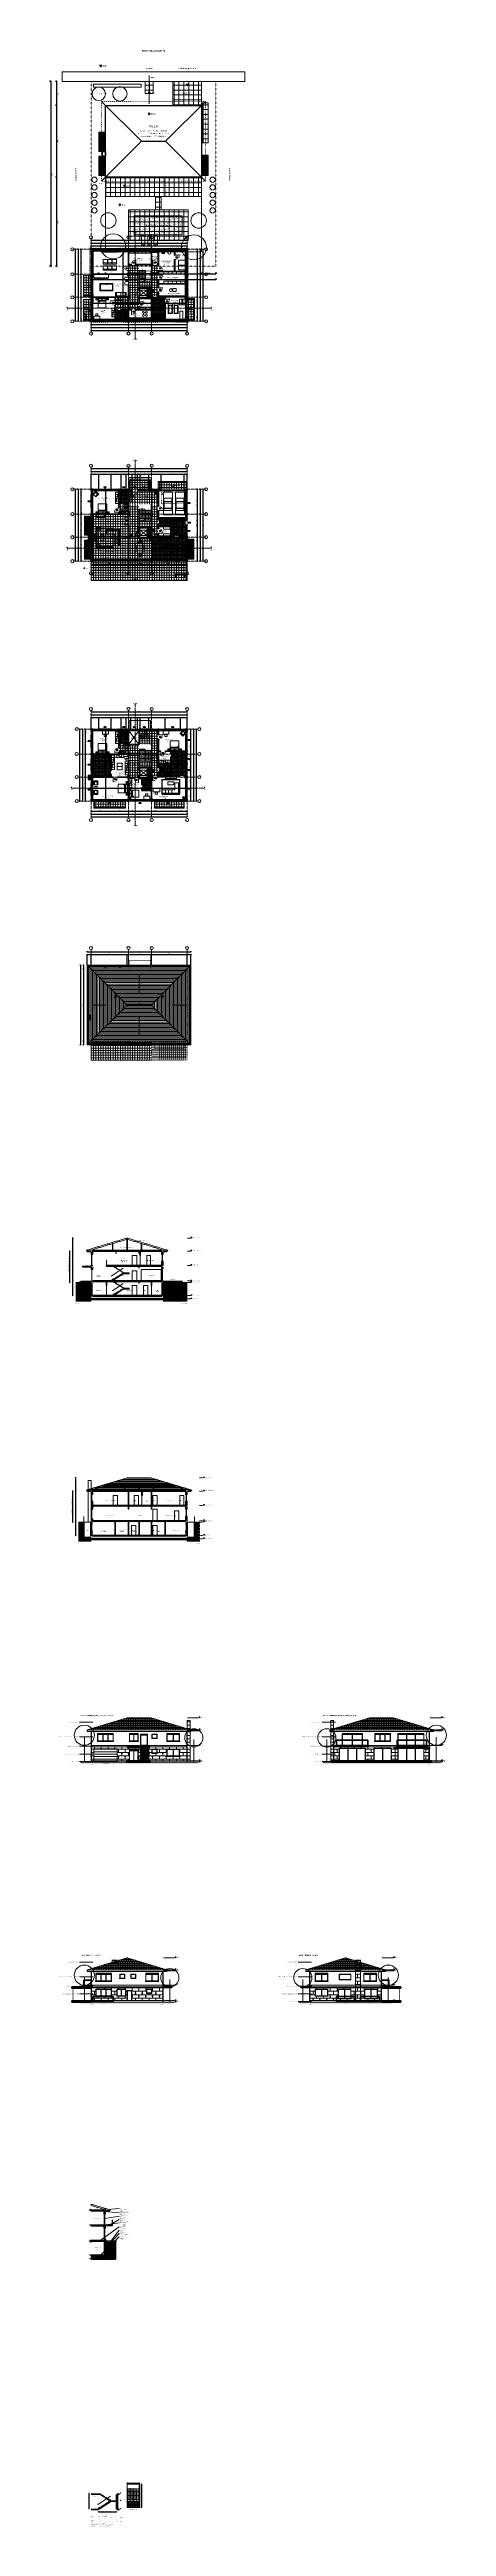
# Model space of a CAD drawing. Header units: centimetres. Extents: x -864 to 7399, y -55958 to -4337.
import ezdxf
from ezdxf.enums import TextEntityAlignment as Align

# ---------------------------------------------------------------- set-up
doc = ezdxf.new("R2010")
doc.units = ezdxf.units.CM
doc.header["$LTSCALE"] = 0.25
for name, pattern in [('ACAD_ISO02W100', [15, 12, -3]), ('ACAD_ISO03W100', [30, 12, -18]), ('ACAD_ISO04W100', [30, 24, -3, 0, -3]), ('ACAD_ISO07W100', [3, 0, -3])]:
    doc.linetypes.add(name, pattern=pattern)
for name, color, linetype, lineweight in [('M-BACA-TUGLA', 116, 'Continuous', 9), ('M-BACA-TUGLA-1', 116, 'Continuous', 9), ('M-BACA-TUGLA-1-T', 8, 'Continuous', 5), ('M-BACA-TUGLA-T', 8, 'Continuous', 5), ('M-BITK-AGAC', 70, 'Continuous', 9), ('M-BITK-AGAC-1', 70, 'Continuous', 9), ('M-CKAP-KIREMIT', 66, 'Continuous', 9), ('M-CKAP-KIREMIT-1', 66, 'Continuous', 9), ('M-CKAP-KIREMIT-1-T', 8, 'Continuous', 5), ('M-CKAP-KIREMIT-2', 66, 'Continuous', 9), ('M-CKAP-KIREMIT-2-T', 8, 'Continuous', 5), ('M-CKAP-KIREMIT-T', 8, 'Continuous', 5), ('M-CTAS-AHSAP', 234, 'Continuous', 20), ('M-CVRE-ZEMIN', 45, 'Continuous', 18), ('M-CVRE-ZEMIN-T', 8, 'Continuous', 5), ('M-DUVA-GAZBETON', 64, 'Continuous', 20), ('M-DUVA-GAZBETON-T', 8, 'Continuous', 5), ('M-DUVK-AHSAP-1', 126, 'Continuous', 5), ('M-DUVK-AHSAP-1-T', 8, 'Continuous', 5), ('M-DUVK-DOGALTAS-1', 139, 'Continuous', 5), ('M-DUVK-DOGALTAS-1-T', 8, 'Continuous', 5), ('M-DUVK-PREKAST-1', 127, 'Continuous', 5), ('M-GOST-ACYONU', 248, 'ACAD_ISO07W100', 9), ('M-GOST-AKS', 1, 'ACAD_ISO04W100', 9), ('M-GOST-AKSPOZ', 1, 'Continuous', 9), ('M-GOST-BINAOTURUM', 7, 'Continuous', 30), ('M-GOST-DISOLCU', 40, 'Continuous', 9), ('M-GOST-ICOLCU', 44, 'Continuous', 9), ('M-GOST-IZDUSUM', 80, 'ACAD_ISO07W100', 18), ('M-GOST-KAPIPOZ', 95, 'Continuous', 9), ('M-GOST-KESITHATTI', 240, 'ACAD_ISO04W100', 18), ('M-GOST-KESITKOT', 46, 'Continuous', 9), ('M-GOST-MAHALPOZ', 7, 'Continuous', 9), ('M-GOST-MERDIVEPOZ', 145, 'Continuous', 9), ('M-GOST-PARSELSINR', 21, 'ACAD_ISO03W100', 18), ('M-GOST-PENCEREPOZ', 62, 'Continuous', 9), ('M-GOST-PLANKOT', 46, 'Continuous', 9), ('M-GOST-TABLO', 1, 'Continuous', 9), ('M-GOST-YAPIYAKLAS', 35, 'ACAD_ISO02W100', 15), ('M-GOST-YAZI', 2, 'Continuous', 9), ('M-HAVU-BETONARME', 4, 'Continuous', 18), ('M-HAVU-BETONARME-T', 8, 'Continuous', 5), ('M-ISIK-GALVANIZ', 150, 'Continuous', 9), ('M-ISIK-GALVANIZ-T', 8, 'Continuous', 5), ('M-ISYA-TASYUNU', 251, 'Continuous', 9), ('M-ISYA-TASYUNU-T', 8, 'Continuous', 5), ('M-KALD-TAS', 45, 'Continuous', 9), ('M-KALD-TAS-T', 8, 'Continuous', 5), ('M-KORK-CAM', 100, 'Continuous', 9), ('M-KPKN-AHSAP', 93, 'Continuous', 9), ('M-KPKN-AHSAP-1', 93, 'Continuous', 9), ('M-KPKS-AHSAP', 160, 'Continuous', 9), ('M-MERD-BETONARME', 6, 'Continuous', 18), ('M-MERD-BETONARME-2', 6, 'Continuous', 9), ('M-MERD-BETONARME-T', 8, 'Continuous', 5), ('M-OLUK-SAC', 194, 'Continuous', 9), ('M-PNKS-ALUMINYUM', 171, 'Continuous', 9), ('M-PNKS-ALUMINYUM-1', 171, 'Continuous', 9), ('M-PNKS-ALUMINYUM-2', 171, 'Continuous', 9), ('M-SAFT-TESISAT-T', 8, 'Continuous', 5), ('M-SIVA-1', 52, 'Continuous', 5), ('M-TASI-BETONARME', 5, 'Continuous', 35), ('M-TASI-BETONARME-1', 5, 'Continuous', 35), ('M-TASI-BETONARME-1-T', 250, 'Continuous', 5), ('M-TASI-BETONARME-T', 250, 'Continuous', 5), ('M-TEFR-MEKANIK', 238, 'Continuous', 9), ('M-TEFR-MIMARI', 29, 'Continuous', 9), ('M-YIBO-SAC', 12, 'Continuous', 9), ('M-YIBO-SAC-1', 12, 'Continuous', 9), ('M-YOLL-ASFALT', 54, 'Continuous', 9), ('M-YOLL-TAS', 54, 'Continuous', 9), ('M-YOLL-TAS-T', 8, 'Continuous', 5), ('M-ZMNK-DOGALTAS-T', 8, 'Continuous', 5), ('M-ZMNK-SERAMIK-T', 8, 'Continuous', 5)]:
    doc.layers.add(name, color=color, linetype=linetype, lineweight=lineweight)
doc.styles.add('YAZI', font='arialn.ttf')
doc.styles.add('YAZI-KALIN', font='arialnb.ttf')
doc.dimstyles.new('MIMARI-1-100', dxfattribs={"dimscale": 10, "dimtxt": 1.296, "dimasz": 2.5, "dimexe": 1.2, "dimexo": 0, "dimgap": 0.5, "dimtad": 1, "dimdec": 0, "dimtxsty": 'YAZI', "dimtsz": 0.8, "dimcen": 2.5, "dimclrd": 256, "dimclre": 256, "dimclrt": 256, "dimazin": 3, "dimtfac": 1, "dimtmove": 0, "dimatfit": 3, "dimarcsym": 0})
doc.dimstyles.new('MIMARI-1-200', dxfattribs={"dimscale": 20, "dimtxt": 1.296, "dimasz": 2.5, "dimexe": 1.2, "dimexo": 0, "dimgap": 0.5, "dimtad": 1, "dimdec": 0, "dimtxsty": 'YAZI', "dimtsz": 0.8, "dimcen": 2.5, "dimclrd": 256, "dimclre": 256, "dimclrt": 256, "dimazin": 3, "dimtfac": 1, "dimtmove": 0, "dimatfit": 3, "dimarcsym": 0})
doc.dimstyles.new('MIMARI-1-50', dxfattribs={"dimscale": 5, "dimtxt": 1.296, "dimasz": 2.5, "dimexe": 1.2, "dimexo": 0, "dimgap": 0.5, "dimtad": 1, "dimdec": 0, "dimtxsty": 'YAZI', "dimtsz": 0.8, "dimcen": 2.5, "dimclrd": 256, "dimclre": 256, "dimclrt": 256, "dimazin": 3, "dimtfac": 1, "dimtmove": 0, "dimatfit": 3, "dimarcsym": 0})

msp = doc.modelspace()

# ---------------------------------------------------------------- hatches: boundary and pattern name
at = {"layer": 'M-BACA-TUGLA-1-T'}
h = msp.add_hatch(color=256, dxfattribs=at)
h.dxf.hatch_style = 1
h.paths.add_polyline_path([(1992, -39148), (2068, -39148), (2068, -39160), (1992, -39160)])
h = msp.add_hatch(dxfattribs=at)
h.set_pattern_fill('AR-B816', scale=0.35)
h.paths.add_polyline_path([(2000, -39160), (2060, -39160), (2060, -40030), (2000, -40030)])
h = msp.add_hatch(color=256, dxfattribs=at)
h.dxf.hatch_style = 1
h.paths.add_polyline_path([(4981, -39148), (5057, -39148), (5057, -39160), (4981, -39160)])
h = msp.add_hatch(dxfattribs=at)
h.set_pattern_fill('AR-B816', scale=0.35)
h.paths.add_polyline_path([(4989, -39160), (5049, -39160), (5049, -40030), (4989, -40030)])
h = msp.add_hatch(color=256, dxfattribs=at)
h.dxf.hatch_style = 1
h.paths.add_polyline_path([(5501, -44148), (5617, -44148), (5617, -44160), (5501, -44160)])
h = msp.add_hatch(dxfattribs=at)
h.set_pattern_fill('AR-B816', scale=0.35)
h.paths.add_polyline_path([(5509, -44160), (5609, -44160), (5609, -45030), (5509, -45030)])
at = {"layer": 'M-BACA-TUGLA-T'}
h = msp.add_hatch(dxfattribs=at)
h.set_pattern_fill('ANSI31', scale=6)
h.paths.add_polyline_path([(-60, -14460), (0, -14460), (0, -14560), (-60, -14560)])
h = msp.add_hatch(color=256, dxfattribs=at)
h.dxf.hatch_style = 1
h.paths.add_polyline_path([(35, -14485), (60, -14485), (60, -14535), (35, -14535)])
h = msp.add_hatch(dxfattribs=at)
h.set_pattern_fill('ANSI31', scale=6)
h.paths.add_polyline_path([(-60, -19460), (0, -19460), (0, -19560), (-60, -19560)])
h = msp.add_hatch(dxfattribs=at)
h.set_pattern_fill('ANSI31', scale=6)
h.paths.add_polyline_path([(-60, -24460), (0, -24460), (0, -24560), (-60, -24560)])
at = {"layer": 'M-CKAP-KIREMIT-1-T'}
h = msp.add_hatch(dxfattribs=at)
h.set_pattern_fill('AR-B816', scale=0.12)
h.paths.add_polyline_path([(2080, -39355), (1250, -39106), (750, -39106), (-80, -39355)])
h = msp.add_hatch(dxfattribs=at)
h.set_pattern_fill('AR-B816', scale=0.12)
h.paths.add_polyline_path([(4969, -39355), (5799, -39106), (6299, -39106), (7129, -39355)])
h = msp.add_hatch(color=256, dxfattribs=at)
h.dxf.hatch_style = 1
h.paths.add_polyline_path([(-80, -39350), (2080, -39350), (2080, -39360), (-80, -39360)])
h = msp.add_hatch(color=256, dxfattribs=at)
h.dxf.hatch_style = 1
h.paths.add_polyline_path([(-80, -39355), (2080, -39355), (2080, -39390), (-80, -39390)])
h = msp.add_hatch(color=256, dxfattribs=at)
h.dxf.hatch_style = 1
h.paths.add_polyline_path([(4969, -39350), (7129, -39350), (7129, -39360), (4969, -39360)])
h = msp.add_hatch(color=256, dxfattribs=at)
h.dxf.hatch_style = 1
h.paths.add_polyline_path([(4969, -39355), (7129, -39355), (7129, -39390), (4969, -39390)])
h = msp.add_hatch(dxfattribs=at)
h.set_pattern_fill('AR-B816', scale=0.12)
h.paths.add_polyline_path([(1580, -44355), (750, -44106), (-80, -44355)])
h = msp.add_hatch(color=256, dxfattribs=at)
h.dxf.hatch_style = 1
h.paths.add_polyline_path([(-80, -44350), (1580, -44350), (1580, -44360), (-80, -44360)])
h = msp.add_hatch(color=256, dxfattribs=at)
h.dxf.hatch_style = 1
h.paths.add_polyline_path([(-80, -44355), (1580, -44355), (1580, -44390), (-80, -44390)])
h = msp.add_hatch(color=256, dxfattribs=at)
h.dxf.hatch_style = 1
h.paths.add_polyline_path([(432, -44148), (548, -44148), (548, -44160), (432, -44160)])
h = msp.add_hatch(dxfattribs=at)
h.set_pattern_fill('AR-B816', scale=0.35)
h.paths.add_polyline_path([(440, -44160), (540, -44160), (540, -44199), (440, -44199)])
h = msp.add_hatch(dxfattribs=at)
h.set_pattern_fill('AR-B816', scale=0.12)
h.paths.add_polyline_path([(4469, -44355), (5299, -44106), (6129, -44355)])
h = msp.add_hatch(color=256, dxfattribs=at)
h.dxf.hatch_style = 1
h.paths.add_polyline_path([(4469, -44350), (6129, -44350), (6129, -44360), (4469, -44360)])
h = msp.add_hatch(color=256, dxfattribs=at)
h.dxf.hatch_style = 1
h.paths.add_polyline_path([(4469, -44355), (6129, -44355), (6129, -44390), (4469, -44390)])
at = {"layer": 'M-CKAP-KIREMIT-2-T'}
h = msp.add_hatch(dxfattribs=at)
h.set_pattern_fill('LINE', scale=8)
h.paths.add_polyline_path([(-80, -34355), (750, -34106), (1250, -34106), (2080, -34355)])
at = {"layer": 'M-CKAP-KIREMIT-T'}
h = msp.add_hatch(color=256, dxfattribs=at)
h.dxf.hatch_style = 1
h.paths.add_polyline_path([(-80, -29355), (-76, -29355), (-76, -29390), (-80, -29390)])
h = msp.add_hatch(color=256, dxfattribs=at)
h.dxf.hatch_style = 1
h.paths.add_polyline_path([(1576, -29355), (1580, -29355), (1580, -29390), (1576, -29390)])
h = msp.add_hatch(color=256, dxfattribs=at)
h.dxf.hatch_style = 1
h.paths.add_polyline_path([(-80, -34355), (-76, -34355), (-76, -34390), (-80, -34390)])
h = msp.add_hatch(color=256, dxfattribs=at)
h.dxf.hatch_style = 1
h.paths.add_polyline_path([(2076, -34355), (2080, -34355), (2080, -34390), (2076, -34390)])
h = msp.add_hatch(color=256, dxfattribs=at)
h.dxf.hatch_style = 1
h.paths.add_polyline_path([(376, -49355), (380, -49355), (380, -49390), (376, -49390)])
at = {"layer": 'M-CVRE-ZEMIN-T'}
h = msp.add_hatch(dxfattribs=at)
h.set_pattern_fill('EARTH', scale=5)
h.paths.add_polyline_path([(-320, -30030), (-2, -30030), (-2, -30430), (-320, -30430)])
h = msp.add_hatch(dxfattribs=at)
h.set_pattern_fill('EARTH', scale=5)
h.paths.add_polyline_path([(1502, -30030), (2000, -30030), (2000, -30430), (1502, -30430)])
h = msp.add_hatch(dxfattribs=at)
h.set_pattern_fill('EARTH', scale=5)
h.paths.add_polyline_path([(-260, -35030), (-140, -35030), (-140, -35336), (-260, -35336)])
h = msp.add_hatch(dxfattribs=at)
h.set_pattern_fill('EARTH', scale=5)
h.paths.add_polyline_path([(2140, -35030), (2260, -35030), (2260, -35336), (2140, -35336)])
h = msp.add_hatch(dxfattribs=at)
h.set_pattern_fill('EARTH', scale=5)
h.paths.add_polyline_path([(-260, -35336), (-2, -35336), (-2, -35430), (-260, -35430)])
h = msp.add_hatch(dxfattribs=at)
h.set_pattern_fill('EARTH', scale=5)
h.paths.add_polyline_path([(2002, -35336), (2260, -35336), (2260, -35430), (2002, -35430)])
h = msp.add_hatch(dxfattribs=at)
h.set_pattern_fill('EARTH', scale=5)
h.paths.add_polyline_path([(-220, -40030), (2220, -40030), (2220, -40060), (-220, -40060)])
h = msp.add_hatch(dxfattribs=at)
h.set_pattern_fill('EARTH', scale=5)
h.paths.add_polyline_path([(4829, -40030), (7269, -40030), (7269, -40060), (4829, -40060)])
h = msp.add_hatch(dxfattribs=at)
h.set_pattern_fill('EARTH', scale=5)
h.paths.add_polyline_path([(-220, -45030), (1720, -45030), (1720, -45060), (-220, -45060)])
h = msp.add_hatch(dxfattribs=at)
h.set_pattern_fill('EARTH', scale=5)
h.paths.add_polyline_path([(4329, -45030), (6269, -45030), (6269, -45060), (4329, -45060)])
h = msp.add_hatch(dxfattribs=at)
h.set_pattern_fill('EARTH', scale=2.5)
h.paths.add_polyline_path([(300, -50030), (520, -50030), (520, -50395), (300, -50395)])
at = {"layer": 'M-DUVA-GAZBETON-T'}
h = msp.add_hatch(dxfattribs=at)
h.set_pattern_fill('ANSI31', scale=6)
h.paths.add_polyline_path([(772.5, -8492.5), (787.5, -8492.5), (787.5, -8855), (772.5, -8855)])
h = msp.add_hatch(dxfattribs=at)
h.set_pattern_fill('ANSI31', scale=6)
h.paths.add_polyline_path([(1252.5, -8492.5), (1267.5, -8492.5), (1267.5, -8835), (1252.5, -8835)])
h = msp.add_hatch(dxfattribs=at)
h.set_pattern_fill('ANSI31', scale=6)
h.paths.add_polyline_path([(1392.5, -8492.5), (1407.5, -8492.5), (1407.5, -8855), (1392.5, -8855)])
h = msp.add_hatch(dxfattribs=at)
h.set_pattern_fill('ANSI31', scale=6)
h.paths.add_polyline_path([(1732.5, -8492.5), (1747.5, -8492.5), (1747.5, -8620), (1732.5, -8620)])
h = msp.add_hatch(dxfattribs=at)
h.set_pattern_fill('ANSI31', scale=6)
h.paths.add_polyline_path([(1732.5, -8710), (1747.5, -8710), (1747.5, -8967.5), (1732.5, -8967.5)])
h = msp.add_hatch(dxfattribs=at)
h.set_pattern_fill('ANSI31', scale=6)
h.paths.add_polyline_path([(-7.5, -9012.5), (787.5, -9012.5), (787.5, -9027.5), (-7.5, -9027.5)])
h = msp.add_hatch(dxfattribs=at)
h.set_pattern_fill('ANSI31', scale=6)
h.paths.add_polyline_path([(772.5, -8812.5), (840, -8812.5), (840, -8827.5), (772.5, -8827.5)])
h = msp.add_hatch(dxfattribs=at)
h.set_pattern_fill('ANSI31', scale=6)
h.paths.add_polyline_path([(772.5, -8945), (787.5, -8945), (787.5, -9080), (772.5, -9080)])
h = msp.add_hatch(dxfattribs=at)
h.set_pattern_fill('ANSI31', scale=6)
h.paths.add_polyline_path([(772.5, -9240), (787.5, -9240), (787.5, -9565), (772.5, -9565)])
h = msp.add_hatch(dxfattribs=at)
h.set_pattern_fill('ANSI31', scale=6)
h.paths.add_polyline_path([(930, -8812.5), (1285, -8812.5), (1285, -8827.5), (930, -8827.5)])
h = msp.add_hatch(dxfattribs=at)
h.set_pattern_fill('ANSI31', scale=6)
h.paths.add_polyline_path([(1252.5, -8935), (1267.5, -8935), (1267.5, -9340), (1252.5, -9340)])
h = msp.add_hatch(dxfattribs=at)
h.set_pattern_fill('ANSI31', scale=6)
h.paths.add_polyline_path([(1375, -8812.5), (1407.5, -8812.5), (1407.5, -8827.5), (1375, -8827.5)])
h = msp.add_hatch(dxfattribs=at)
h.set_pattern_fill('ANSI31', scale=6)
h.paths.add_polyline_path([(1392.5, -8945), (1407.5, -8945), (1407.5, -9040), (1392.5, -9040)])
h = msp.add_hatch(dxfattribs=at)
h.set_pattern_fill('ANSI31', scale=6)
h.paths.add_polyline_path([(1392.5, -8952.5), (2007.5, -8952.5), (2007.5, -8967.5), (1392.5, -8967.5)])
h = msp.add_hatch(dxfattribs=at)
h.set_pattern_fill('ANSI31', scale=6)
h.paths.add_polyline_path([(1392.5, -9130), (1407.5, -9130), (1407.5, -9300), (1392.5, -9300)])
h = msp.add_hatch(dxfattribs=at)
h.set_pattern_fill('ANSI31', scale=6)
h.paths.add_polyline_path([(1392.5, -9212.5), (2007.5, -9212.5), (2007.5, -9227.5), (1392.5, -9227.5)])
h = msp.add_hatch(dxfattribs=at)
h.set_pattern_fill('ANSI31', scale=6)
h.paths.add_polyline_path([(-7.5, -9492.5), (787.5, -9492.5), (787.5, -9507.5), (-7.5, -9507.5)])
h = msp.add_hatch(dxfattribs=at)
h.set_pattern_fill('ANSI31', scale=6)
h.paths.add_polyline_path([(492.5, -9492.5), (507.5, -9492.5), (507.5, -9575), (492.5, -9575)])
h = msp.add_hatch(dxfattribs=at)
h.set_pattern_fill('ANSI31', scale=6)
h.paths.add_polyline_path([(492.5, -9665), (507.5, -9665), (507.5, -10007.5), (492.5, -10007.5)])
h = msp.add_hatch(dxfattribs=at)
h.set_pattern_fill('ANSI31', scale=6)
h.paths.add_polyline_path([(492.5, -9752.5), (550, -9752.5), (550, -9767.5), (492.5, -9767.5)])
h = msp.add_hatch(dxfattribs=at)
h.set_pattern_fill('ANSI31', scale=6)
h.paths.add_polyline_path([(630, -9752.5), (840, -9752.5), (840, -9767.5), (630, -9767.5)])
h = msp.add_hatch(dxfattribs=at)
h.set_pattern_fill('ANSI31', scale=6)
h.paths.add_polyline_path([(772.5, -9655), (787.5, -9655), (787.5, -10007.5), (772.5, -10007.5)])
h = msp.add_hatch(dxfattribs=at)
h.set_pattern_fill('ANSI31', scale=6)
h.paths.add_polyline_path([(930, -9752.5), (1267.5, -9752.5), (1267.5, -9767.5), (930, -9767.5)])
h = msp.add_hatch(dxfattribs=at)
h.set_pattern_fill('ANSI31', scale=6)
h.paths.add_polyline_path([(992.5, -9455), (1007.5, -9455), (1007.5, -9595), (992.5, -9595)])
h = msp.add_hatch(dxfattribs=at)
h.set_pattern_fill('ANSI31', scale=6)
h.paths.add_polyline_path([(992.5, -9685), (1007.5, -9685), (1007.5, -9767.5), (992.5, -9767.5)])
h = msp.add_hatch(dxfattribs=at)
h.set_pattern_fill('ANSI31', scale=6)
h.paths.add_polyline_path([(1252.5, -9400), (1267.5, -9400), (1267.5, -10007.5), (1252.5, -10007.5)])
h = msp.add_hatch(dxfattribs=at)
h.set_pattern_fill('ANSI31', scale=6)
h.paths.add_polyline_path([(1252.5, -9472.5), (1285, -9472.5), (1285, -9487.5), (1252.5, -9487.5)])
h = msp.add_hatch(dxfattribs=at)
h.set_pattern_fill('ANSI31', scale=6)
h.paths.add_polyline_path([(1252.5, -9732.5), (1340, -9732.5), (1340, -9747.5), (1252.5, -9747.5)])
h = msp.add_hatch(dxfattribs=at)
h.set_pattern_fill('ANSI31', scale=6)
h.paths.add_polyline_path([(1375, -9472.5), (2007.5, -9472.5), (2007.5, -9487.5), (1375, -9487.5)])
h = msp.add_hatch(dxfattribs=at)
h.set_pattern_fill('ANSI31', scale=6)
h.paths.add_polyline_path([(1392.5, -9390), (1407.5, -9390), (1407.5, -9487.5), (1392.5, -9487.5)])
h = msp.add_hatch(dxfattribs=at)
h.set_pattern_fill('ANSI31', scale=6)
h.paths.add_polyline_path([(1420, -9732.5), (1547.5, -9732.5), (1547.5, -9747.5), (1420, -9747.5)])
h = msp.add_hatch(dxfattribs=at)
h.set_pattern_fill('ANSI31', scale=6)
h.paths.add_polyline_path([(1532.5, -9472.5), (1547.5, -9472.5), (1547.5, -9540), (1532.5, -9540)])
h = msp.add_hatch(dxfattribs=at)
h.set_pattern_fill('ANSI31', scale=6)
h.paths.add_polyline_path([(1532.5, -9630), (1547.5, -9630), (1547.5, -10007.5), (1532.5, -10007.5)])
h = msp.add_hatch(dxfattribs=at)
h.set_pattern_fill('ANSI31', scale=6)
h.paths.add_polyline_path([(0, -13500), (35, -13500), (35, -13620), (0, -13620)])
h = msp.add_hatch(dxfattribs=at)
h.set_pattern_fill('ANSI31', scale=6)
h.paths.add_polyline_path([(0, -13500), (160, -13500), (160, -13535), (0, -13535)])
h = msp.add_hatch(dxfattribs=at)
h.set_pattern_fill('ANSI31', scale=6)
h.paths.add_polyline_path([(0, -13880), (35, -13880), (35, -14100), (0, -14100)])
h = msp.add_hatch(dxfattribs=at)
h.set_pattern_fill('ANSI31', scale=6)
h.paths.add_polyline_path([(420, -13500), (630, -13500), (630, -13535), (420, -13535)])
h = msp.add_hatch(dxfattribs=at)
h.set_pattern_fill('ANSI31', scale=6)
h.paths.add_polyline_path([(572.5, -13492.5), (587.5, -13492.5), (587.5, -13890), (572.5, -13890)])
h = msp.add_hatch(dxfattribs=at)
h.set_pattern_fill('ANSI31', scale=6)
h.paths.add_polyline_path([(572.5, -13812.5), (600, -13812.5), (600, -13827.5), (572.5, -13827.5)])
h = msp.add_hatch(dxfattribs=at)
h.set_pattern_fill('ANSI31', scale=6)
h.paths.add_polyline_path([(680, -13812.5), (787.5, -13812.5), (787.5, -13827.5), (680, -13827.5)])
h = msp.add_hatch(dxfattribs=at)
h.set_pattern_fill('ANSI31', scale=6)
h.paths.add_polyline_path([(730, -13500), (855, -13500), (855, -13535), (730, -13535)])
h = msp.add_hatch(dxfattribs=at)
h.set_pattern_fill('ANSI31', scale=6)
h.paths.add_polyline_path([(772.5, -13492.5), (787.5, -13492.5), (787.5, -13855), (772.5, -13855)])
h = msp.add_hatch(dxfattribs=at)
h.set_pattern_fill('ANSI31', scale=6)
h.paths.add_polyline_path([(965, -13500), (1020, -13500), (1020, -13535), (965, -13535)])
h = msp.add_hatch(dxfattribs=at)
h.set_pattern_fill('ANSI31', scale=6)
h.paths.add_polyline_path([(1200, -13500), (1460, -13500), (1460, -13535), (1200, -13535)])
h = msp.add_hatch(dxfattribs=at)
h.set_pattern_fill('ANSI31', scale=6)
h.paths.add_polyline_path([(1252.5, -13812.5), (1267.5, -13812.5), (1267.5, -14340), (1252.5, -14340)])
h = msp.add_hatch(dxfattribs=at)
h.set_pattern_fill('ANSI31', scale=6)
h.paths.add_polyline_path([(1392.5, -13492.5), (1407.5, -13492.5), (1407.5, -13855), (1392.5, -13855)])
h = msp.add_hatch(dxfattribs=at)
h.set_pattern_fill('ANSI31', scale=6)
h.paths.add_polyline_path([(1940, -13500), (2000, -13500), (2000, -13535), (1940, -13535)])
h = msp.add_hatch(dxfattribs=at)
h.set_pattern_fill('ANSI31', scale=6)
h.paths.add_polyline_path([(1965, -13500), (2000, -13500), (2000, -13740), (1965, -13740)])
h = msp.add_hatch(dxfattribs=at)
h.set_pattern_fill('ANSI31', scale=6)
h.paths.add_polyline_path([(1965, -13840), (2000, -13840), (2000, -14155), (1965, -14155)])
h = msp.add_hatch(dxfattribs=at)
h.set_pattern_fill('ANSI31', scale=6)
h.paths.add_polyline_path([(-7.5, -14012.5), (787.5, -14012.5), (787.5, -14027.5), (-7.5, -14027.5)])
h = msp.add_hatch(dxfattribs=at)
h.set_pattern_fill('ANSI31', scale=6)
h.paths.add_polyline_path([(0, -14360), (35, -14360), (35, -14650), (0, -14650)])
h = msp.add_hatch(dxfattribs=at)
h.set_pattern_fill('ANSI31', scale=6)
h.paths.add_polyline_path([(572.5, -13980), (587.5, -13980), (587.5, -14027.5), (572.5, -14027.5)])
h = msp.add_hatch(dxfattribs=at)
h.set_pattern_fill('ANSI31', scale=6)
h.paths.add_polyline_path([(772.5, -13945), (787.5, -13945), (787.5, -14080), (772.5, -14080)])
h = msp.add_hatch(dxfattribs=at)
h.set_pattern_fill('ANSI31', scale=6)
h.paths.add_polyline_path([(772.5, -14240), (787.5, -14240), (787.5, -14580), (772.5, -14580)])
h = msp.add_hatch(dxfattribs=at)
h.set_pattern_fill('ANSI31', scale=6)
h.paths.add_polyline_path([(1252.5, -14400), (1267.5, -14400), (1267.5, -14540), (1252.5, -14540)])
h = msp.add_hatch(dxfattribs=at)
h.set_pattern_fill('ANSI31', scale=6)
h.paths.add_polyline_path([(1392.5, -13945), (1407.5, -13945), (1407.5, -14145), (1392.5, -14145)])
h = msp.add_hatch(dxfattribs=at)
h.set_pattern_fill('ANSI31', scale=6)
h.paths.add_polyline_path([(1392.5, -14092.5), (2007.5, -14092.5), (2007.5, -14107.5), (1392.5, -14107.5)])
h = msp.add_hatch(dxfattribs=at)
h.set_pattern_fill('ANSI31', scale=6)
h.paths.add_polyline_path([(1392.5, -14225), (1407.5, -14225), (1407.5, -14325), (1392.5, -14325)])
h = msp.add_hatch(dxfattribs=at)
h.set_pattern_fill('ANSI31', scale=6)
h.paths.add_polyline_path([(1392.5, -14272.5), (1667.5, -14272.5), (1667.5, -14287.5), (1392.5, -14287.5)])
h = msp.add_hatch(dxfattribs=at)
h.set_pattern_fill('ANSI31', scale=6)
h.paths.add_polyline_path([(1392.5, -14415), (1407.5, -14415), (1407.5, -14487.5), (1392.5, -14487.5)])
h = msp.add_hatch(dxfattribs=at)
h.set_pattern_fill('ANSI31', scale=6)
h.paths.add_polyline_path([(1652.5, -14092.5), (1667.5, -14092.5), (1667.5, -14487.5), (1652.5, -14487.5)])
h = msp.add_hatch(dxfattribs=at)
h.set_pattern_fill('ANSI31', scale=6)
h.paths.add_polyline_path([(1965, -14245), (2000, -14245), (2000, -14280), (1965, -14280)])
h = msp.add_hatch(dxfattribs=at)
h.set_pattern_fill('ANSI31', scale=6)
h.paths.add_polyline_path([(0, -14910), (35, -14910), (35, -15000), (0, -15000)])
h = msp.add_hatch(dxfattribs=at)
h.set_pattern_fill('ANSI31', scale=6)
h.paths.add_polyline_path([(0, -14965), (120, -14965), (120, -15000), (0, -15000)])
h = msp.add_hatch(dxfattribs=at)
h.set_pattern_fill('ANSI31', scale=6)
h.paths.add_polyline_path([(660, -14965), (840, -14965), (840, -15000), (660, -15000)])
h = msp.add_hatch(dxfattribs=at)
h.set_pattern_fill('ANSI31', scale=6)
h.paths.add_polyline_path([(772.5, -14920), (787.5, -14920), (787.5, -15007.5), (772.5, -15007.5)])
h = msp.add_hatch(dxfattribs=at)
h.set_pattern_fill('ANSI31', scale=6)
h.paths.add_polyline_path([(1200, -14965), (1340, -14965), (1340, -15000), (1200, -15000)])
h = msp.add_hatch(dxfattribs=at)
h.set_pattern_fill('ANSI31', scale=6)
h.paths.add_polyline_path([(1252.5, -14472.5), (1285, -14472.5), (1285, -14487.5), (1252.5, -14487.5)])
h = msp.add_hatch(dxfattribs=at)
h.set_pattern_fill('ANSI31', scale=6)
h.paths.add_polyline_path([(1252.5, -14960), (1267.5, -14960), (1267.5, -15007.5), (1252.5, -15007.5)])
h = msp.add_hatch(dxfattribs=at)
h.set_pattern_fill('ANSI31', scale=6)
h.paths.add_polyline_path([(1375, -14472.5), (1740, -14472.5), (1740, -14487.5), (1375, -14487.5)])
h = msp.add_hatch(dxfattribs=at)
h.set_pattern_fill('ANSI31', scale=6)
h.paths.add_polyline_path([(1830, -14472.5), (2007.5, -14472.5), (2007.5, -14487.5), (1830, -14487.5)])
h = msp.add_hatch(dxfattribs=at)
h.set_pattern_fill('ANSI31', scale=6)
h.paths.add_polyline_path([(1880, -14965), (2000, -14965), (2000, -15000), (1880, -15000)])
h = msp.add_hatch(dxfattribs=at)
h.set_pattern_fill('ANSI31', scale=6)
h.paths.add_polyline_path([(1965, -14460), (2000, -14460), (2000, -14580), (1965, -14580)])
h = msp.add_hatch(dxfattribs=at)
h.set_pattern_fill('ANSI31', scale=6)
h.paths.add_polyline_path([(1965, -14900), (2000, -14900), (2000, -15000), (1965, -15000)])
h = msp.add_hatch(dxfattribs=at)
h.set_pattern_fill('ANSI31', scale=6)
h.paths.add_polyline_path([(0, -18500), (35, -18500), (35, -18620), (0, -18620)])
h = msp.add_hatch(dxfattribs=at)
h.set_pattern_fill('ANSI31', scale=6)
h.paths.add_polyline_path([(0, -18500), (160, -18500), (160, -18535), (0, -18535)])
h = msp.add_hatch(dxfattribs=at)
h.set_pattern_fill('ANSI31', scale=6)
h.paths.add_polyline_path([(420, -18500), (630, -18500), (630, -18535), (420, -18535)])
h = msp.add_hatch(dxfattribs=at)
h.set_pattern_fill('ANSI31', scale=6)
h.paths.add_polyline_path([(572.5, -18492.5), (587.5, -18492.5), (587.5, -18890), (572.5, -18890)])
h = msp.add_hatch(dxfattribs=at)
h.set_pattern_fill('ANSI31', scale=6)
h.paths.add_polyline_path([(730, -18500), (830, -18500), (830, -18535), (730, -18535)])
h = msp.add_hatch(dxfattribs=at)
h.set_pattern_fill('ANSI31', scale=6)
h.paths.add_polyline_path([(772.5, -18492.5), (787.5, -18492.5), (787.5, -18855), (772.5, -18855)])
h = msp.add_hatch(dxfattribs=at)
h.set_pattern_fill('ANSI31', scale=6)
h.paths.add_polyline_path([(970, -18500), (1020, -18500), (1020, -18535), (970, -18535)])
h = msp.add_hatch(dxfattribs=at)
h.set_pattern_fill('ANSI31', scale=6)
h.paths.add_polyline_path([(1200, -18500), (1540, -18500), (1540, -18535), (1200, -18535)])
h = msp.add_hatch(dxfattribs=at)
h.set_pattern_fill('ANSI31', scale=6)
h.paths.add_polyline_path([(1392.5, -18492.5), (1407.5, -18492.5), (1407.5, -18620), (1392.5, -18620)])
h = msp.add_hatch(dxfattribs=at)
h.set_pattern_fill('ANSI31', scale=6)
h.paths.add_polyline_path([(1860, -18500), (2000, -18500), (2000, -18535), (1860, -18535)])
h = msp.add_hatch(dxfattribs=at)
h.set_pattern_fill('ANSI31', scale=6)
h.paths.add_polyline_path([(1965, -18500), (2000, -18500), (2000, -18600), (1965, -18600)])
h = msp.add_hatch(dxfattribs=at)
h.set_pattern_fill('ANSI31', scale=6)
h.paths.add_polyline_path([(-7.5, -19012.5), (787.5, -19012.5), (787.5, -19027.5), (-7.5, -19027.5)])
h = msp.add_hatch(dxfattribs=at)
h.set_pattern_fill('ANSI31', scale=6)
h.paths.add_polyline_path([(0, -18880), (35, -18880), (35, -19120), (0, -19120)])
h = msp.add_hatch(dxfattribs=at)
h.set_pattern_fill('ANSI31', scale=6)
h.paths.add_polyline_path([(412.5, -19012.5), (427.5, -19012.5), (427.5, -19360), (412.5, -19360)])
h = msp.add_hatch(dxfattribs=at)
h.set_pattern_fill('ANSI31', scale=6)
h.paths.add_polyline_path([(572.5, -18812.5), (600, -18812.5), (600, -18827.5), (572.5, -18827.5)])
h = msp.add_hatch(dxfattribs=at)
h.set_pattern_fill('ANSI31', scale=6)
h.paths.add_polyline_path([(572.5, -18980), (587.5, -18980), (587.5, -19027.5), (572.5, -19027.5)])
h = msp.add_hatch(dxfattribs=at)
h.set_pattern_fill('ANSI31', scale=6)
h.paths.add_polyline_path([(680, -18812.5), (787.5, -18812.5), (787.5, -18827.5), (680, -18827.5)])
h = msp.add_hatch(dxfattribs=at)
h.set_pattern_fill('ANSI31', scale=6)
h.paths.add_polyline_path([(772.5, -18945), (787.5, -18945), (787.5, -19070), (772.5, -19070)])
h = msp.add_hatch(dxfattribs=at)
h.set_pattern_fill('ANSI31', scale=6)
h.paths.add_polyline_path([(1252.5, -18812.5), (1267.5, -18812.5), (1267.5, -18835), (1252.5, -18835)])
h = msp.add_hatch(dxfattribs=at)
h.set_pattern_fill('ANSI31', scale=6)
h.paths.add_polyline_path([(1252.5, -18935), (1267.5, -18935), (1267.5, -19340), (1252.5, -19340)])
h = msp.add_hatch(dxfattribs=at)
h.set_pattern_fill('ANSI31', scale=6)
h.paths.add_polyline_path([(1392.5, -18710), (1407.5, -18710), (1407.5, -19300), (1392.5, -19300)])
h = msp.add_hatch(dxfattribs=at)
h.set_pattern_fill('ANSI31', scale=6)
h.paths.add_polyline_path([(1392.5, -18952.5), (1455, -18952.5), (1455, -18967.5), (1392.5, -18967.5)])
h = msp.add_hatch(dxfattribs=at)
h.set_pattern_fill('ANSI31', scale=6)
h.paths.add_polyline_path([(1545, -18952.5), (2007.5, -18952.5), (2007.5, -18967.5), (1545, -18967.5)])
h = msp.add_hatch(dxfattribs=at)
h.set_pattern_fill('ANSI31', scale=6)
h.paths.add_polyline_path([(1652.5, -18952.5), (1667.5, -18952.5), (1667.5, -19000), (1652.5, -19000)])
h = msp.add_hatch(dxfattribs=at)
h.set_pattern_fill('ANSI31', scale=6)
h.paths.add_polyline_path([(1652.5, -19080), (1667.5, -19080), (1667.5, -19227.5), (1652.5, -19227.5)])
h = msp.add_hatch(dxfattribs=at)
h.set_pattern_fill('ANSI31', scale=6)
h.paths.add_polyline_path([(1965, -18860), (2000, -18860), (2000, -19070), (1965, -19070)])
h = msp.add_hatch(dxfattribs=at)
h.set_pattern_fill('ANSI31', scale=6)
h.paths.add_polyline_path([(-7.5, -19492.5), (460, -19492.5), (460, -19507.5), (-7.5, -19507.5)])
h = msp.add_hatch(dxfattribs=at)
h.set_pattern_fill('ANSI31', scale=6)
h.paths.add_polyline_path([(0, -19360), (35, -19360), (35, -19630), (0, -19630)])
h = msp.add_hatch(dxfattribs=at)
h.set_pattern_fill('ANSI31', scale=6)
h.paths.add_polyline_path([(412.5, -19440), (427.5, -19440), (427.5, -19507.5), (412.5, -19507.5)])
h = msp.add_hatch(dxfattribs=at)
h.set_pattern_fill('ANSI31', scale=6)
h.paths.add_polyline_path([(550, -19492.5), (787.5, -19492.5), (787.5, -19507.5), (550, -19507.5)])
h = msp.add_hatch(dxfattribs=at)
h.set_pattern_fill('ANSI31', scale=6)
h.paths.add_polyline_path([(772.5, -19160), (787.5, -19160), (787.5, -20007.5), (772.5, -20007.5)])
h = msp.add_hatch(dxfattribs=at)
h.set_pattern_fill('ANSI31', scale=6)
h.paths.add_polyline_path([(772.5, -19512.5), (895, -19512.5), (895, -19527.5), (772.5, -19527.5)])
h = msp.add_hatch(dxfattribs=at)
h.set_pattern_fill('ANSI31', scale=6)
h.paths.add_polyline_path([(1052.5, -19512.5), (1067.5, -19512.5), (1067.5, -19660), (1052.5, -19660)])
h = msp.add_hatch(dxfattribs=at)
h.set_pattern_fill('ANSI31', scale=6)
h.paths.add_polyline_path([(1252.5, -19400), (1267.5, -19400), (1267.5, -20007.5), (1252.5, -20007.5)])
h = msp.add_hatch(dxfattribs=at)
h.set_pattern_fill('ANSI31', scale=6)
h.paths.add_polyline_path([(1252.5, -19472.5), (1285, -19472.5), (1285, -19487.5), (1252.5, -19487.5)])
h = msp.add_hatch(dxfattribs=at)
h.set_pattern_fill('ANSI31', scale=6)
h.paths.add_polyline_path([(1375, -19472.5), (1850, -19472.5), (1850, -19487.5), (1375, -19487.5)])
h = msp.add_hatch(dxfattribs=at)
h.set_pattern_fill('ANSI31', scale=6)
h.paths.add_polyline_path([(1392.5, -19212.5), (2007.5, -19212.5), (2007.5, -19227.5), (1392.5, -19227.5)])
h = msp.add_hatch(dxfattribs=at)
h.set_pattern_fill('ANSI31', scale=6)
h.paths.add_polyline_path([(1392.5, -19390), (1407.5, -19390), (1407.5, -19487.5), (1392.5, -19487.5)])
h = msp.add_hatch(dxfattribs=at)
h.set_pattern_fill('ANSI31', scale=6)
h.paths.add_polyline_path([(1732.5, -19212.5), (1747.5, -19212.5), (1747.5, -19487.5), (1732.5, -19487.5)])
h = msp.add_hatch(dxfattribs=at)
h.set_pattern_fill('ANSI31', scale=6)
h.paths.add_polyline_path([(1930, -19472.5), (2007.5, -19472.5), (2007.5, -19487.5), (1930, -19487.5)])
h = msp.add_hatch(dxfattribs=at)
h.set_pattern_fill('ANSI31', scale=6)
h.paths.add_polyline_path([(1965, -19170), (2000, -19170), (2000, -19300), (1965, -19300)])
h = msp.add_hatch(dxfattribs=at)
h.set_pattern_fill('ANSI31', scale=6)
h.paths.add_polyline_path([(1965, -19400), (2000, -19400), (2000, -19580), (1965, -19580)])
h = msp.add_hatch(dxfattribs=at)
h.set_pattern_fill('ANSI31', scale=6)
h.paths.add_polyline_path([(0, -19890), (35, -19890), (35, -20000), (0, -20000)])
h = msp.add_hatch(dxfattribs=at)
h.set_pattern_fill('ANSI31', scale=6)
h.paths.add_polyline_path([(0, -19965), (180, -19965), (180, -20000), (0, -20000)])
h = msp.add_hatch(dxfattribs=at)
h.set_pattern_fill('ANSI31', scale=6)
h.paths.add_polyline_path([(600, -19965), (860, -19965), (860, -20000), (600, -20000)])
h = msp.add_hatch(dxfattribs=at)
h.set_pattern_fill('ANSI31', scale=6)
h.paths.add_polyline_path([(1052.5, -19740), (1067.5, -19740), (1067.5, -19787.5), (1052.5, -19787.5)])
h = msp.add_hatch(dxfattribs=at)
h.set_pattern_fill('ANSI31', scale=6)
h.paths.add_polyline_path([(1052.5, -19772.5), (1267.5, -19772.5), (1267.5, -19787.5), (1052.5, -19787.5)])
h = msp.add_hatch(dxfattribs=at)
h.set_pattern_fill('ANSI31', scale=6)
h.paths.add_polyline_path([(1180, -19965), (1340, -19965), (1340, -20000), (1180, -20000)])
h = msp.add_hatch(dxfattribs=at)
h.set_pattern_fill('ANSI31', scale=6)
h.paths.add_polyline_path([(1880, -19965), (2000, -19965), (2000, -20000), (1880, -20000)])
h = msp.add_hatch(dxfattribs=at)
h.set_pattern_fill('ANSI31', scale=6)
h.paths.add_polyline_path([(1965, -19900), (2000, -19900), (2000, -20000), (1965, -20000)])
h = msp.add_hatch(dxfattribs=at)
h.set_pattern_fill('ANSI31', scale=6)
h.paths.add_polyline_path([(0, -29400), (35, -29400), (35, -29450), (0, -29450)])
h = msp.add_hatch(dxfattribs=at)
h.set_pattern_fill('ANSI31', scale=6)
h.paths.add_polyline_path([(1012.5, -29400), (1027.5, -29400), (1027.5, -29470), (1012.5, -29470)])
h = msp.add_hatch(dxfattribs=at)
h.set_pattern_fill('ANSI31', scale=6)
h.paths.add_polyline_path([(1465, -29400), (1500, -29400), (1500, -29450), (1465, -29450)])
h = msp.add_hatch(dxfattribs=at)
h.set_pattern_fill('ANSI31', scale=6)
h.paths.add_polyline_path([(0, -29710), (35, -29710), (35, -29760), (0, -29760)])
h = msp.add_hatch(dxfattribs=at)
h.set_pattern_fill('ANSI31', scale=6)
h.paths.add_polyline_path([(1465, -29590), (1500, -29590), (1500, -29680), (1465, -29680)])
h = msp.add_hatch(dxfattribs=at)
h.set_pattern_fill('ANSI31', scale=6)
h.paths.add_polyline_path([(1465, -29710), (1500, -29710), (1500, -29740), (1465, -29740)])
h = msp.add_hatch(color=256, dxfattribs=at)
h.dxf.hatch_style = 1
h.paths.add_polyline_path([(0, -30030), (35, -30030), (35, -30306), (0, -30306)])
h = msp.add_hatch(dxfattribs=at)
h.set_pattern_fill('ANSI31', scale=6)
h.paths.add_polyline_path([(312.5, -30030), (327.5, -30030), (327.5, -30096), (312.5, -30096)])
h = msp.add_hatch(dxfattribs=at)
h.set_pattern_fill('ANSI31', scale=6)
h.paths.add_polyline_path([(1252.5, -30030), (1267.5, -30030), (1267.5, -30096), (1252.5, -30096)])
h = msp.add_hatch(color=256, dxfattribs=at)
h.dxf.hatch_style = 1
h.paths.add_polyline_path([(1465, -30030), (1500, -30030), (1500, -30306), (1465, -30306)])
h = msp.add_hatch(dxfattribs=at)
h.set_pattern_fill('ANSI31', scale=6)
h.paths.add_polyline_path([(0, -34400), (35, -34400), (35, -34450), (0, -34450)])
h = msp.add_hatch(dxfattribs=at)
h.set_pattern_fill('ANSI31', scale=6)
h.paths.add_polyline_path([(772.5, -34400), (787.5, -34400), (787.5, -34680), (772.5, -34680)])
h = msp.add_hatch(dxfattribs=at)
h.set_pattern_fill('ANSI31', scale=6)
h.paths.add_polyline_path([(1052.5, -34400), (1067.5, -34400), (1067.5, -34470), (1052.5, -34470)])
h = msp.add_hatch(dxfattribs=at)
h.set_pattern_fill('ANSI31', scale=6)
h.paths.add_polyline_path([(1252.5, -34400), (1267.5, -34400), (1267.5, -34680), (1252.5, -34680)])
h = msp.add_hatch(dxfattribs=at)
h.set_pattern_fill('ANSI31', scale=6)
h.paths.add_polyline_path([(1965, -34400), (2000, -34400), (2000, -34450), (1965, -34450)])
h = msp.add_hatch(dxfattribs=at)
h.set_pattern_fill('ANSI31', scale=6)
h.paths.add_polyline_path([(0, -34590), (35, -34590), (35, -34680), (0, -34680)])
h = msp.add_hatch(dxfattribs=at)
h.set_pattern_fill('ANSI31', scale=6)
h.paths.add_polyline_path([(0, -34710), (35, -34710), (35, -34760), (0, -34760)])
h = msp.add_hatch(dxfattribs=at)
h.set_pattern_fill('ANSI31', scale=6)
h.paths.add_polyline_path([(0, -34955), (35, -34955), (35, -35000), (0, -35000)])
h = msp.add_hatch(color=256, dxfattribs=at)
h.dxf.hatch_style = 1
h.paths.add_polyline_path([(0, -35030), (35, -35030), (35, -35076), (0, -35076)])
h = msp.add_hatch(dxfattribs=at)
h.set_pattern_fill('ANSI31', scale=6)
h.paths.add_polyline_path([(492.5, -35030), (507.5, -35030), (507.5, -35306), (492.5, -35306)])
h = msp.add_hatch(dxfattribs=at)
h.set_pattern_fill('ANSI31', scale=6)
h.paths.add_polyline_path([(772.5, -34710), (787.5, -34710), (787.5, -34760), (772.5, -34760)])
h = msp.add_hatch(dxfattribs=at)
h.set_pattern_fill('ANSI31', scale=6)
h.paths.add_polyline_path([(772.5, -35030), (787.5, -35030), (787.5, -35306), (772.5, -35306)])
h = msp.add_hatch(dxfattribs=at)
h.set_pattern_fill('ANSI31', scale=6)
h.paths.add_polyline_path([(992.5, -35030), (1007.5, -35030), (1007.5, -35306), (992.5, -35306)])
h = msp.add_hatch(dxfattribs=at)
h.set_pattern_fill('ANSI31', scale=6)
h.paths.add_polyline_path([(1252.5, -34710), (1267.5, -34710), (1267.5, -34760), (1252.5, -34760)])
h = msp.add_hatch(dxfattribs=at)
h.set_pattern_fill('ANSI31', scale=6)
h.paths.add_polyline_path([(1252.5, -35030), (1267.5, -35030), (1267.5, -35306), (1252.5, -35306)])
h = msp.add_hatch(dxfattribs=at)
h.set_pattern_fill('ANSI31', scale=6)
h.paths.add_polyline_path([(1532.5, -35030), (1547.5, -35030), (1547.5, -35306), (1532.5, -35306)])
h = msp.add_hatch(dxfattribs=at)
h.set_pattern_fill('ANSI31', scale=6)
h.paths.add_polyline_path([(1965, -34590), (2000, -34590), (2000, -34680), (1965, -34680)])
h = msp.add_hatch(dxfattribs=at)
h.set_pattern_fill('ANSI31', scale=6)
h.paths.add_polyline_path([(1965, -34710), (2000, -34710), (2000, -34760), (1965, -34760)])
h = msp.add_hatch(dxfattribs=at)
h.set_pattern_fill('ANSI31', scale=6)
h.paths.add_polyline_path([(1965, -34900), (2000, -34900), (2000, -35000), (1965, -35000)])
h = msp.add_hatch(color=256, dxfattribs=at)
h.dxf.hatch_style = 1
h.paths.add_polyline_path([(1965, -35030), (2000, -35030), (2000, -35076), (1965, -35076)])
h = msp.add_hatch(color=256, dxfattribs=at)
h.dxf.hatch_style = 1
h.paths.add_polyline_path([(0, -35216), (35, -35216), (35, -35306), (0, -35306)])
h = msp.add_hatch(color=256, dxfattribs=at)
h.dxf.hatch_style = 1
h.paths.add_polyline_path([(1965, -35216), (2000, -35216), (2000, -35306), (1965, -35306)])
h = msp.add_hatch(dxfattribs=at)
h.set_pattern_fill('ANSI31', scale=3)
h.paths.add_polyline_path([(265, -49400), (300, -49400), (300, -49450), (265, -49450)])
h = msp.add_hatch(dxfattribs=at)
h.set_pattern_fill('ANSI31', scale=3)
h.paths.add_polyline_path([(265, -49710), (300, -49710), (300, -49740), (265, -49740)])
at = {"layer": 'M-DUVK-AHSAP-1-T'}
h = msp.add_hatch(dxfattribs=at)
h.set_pattern_fill('LINE', scale=4, angle=90)
h.paths.add_polyline_path([(1165, -39725), (1205, -39725), (1205, -40000), (1165, -40000)])
h = msp.add_hatch(dxfattribs=at)
h.set_pattern_fill('LINE', scale=4, angle=90)
h.paths.add_polyline_path([(1037, -39760), (1143, -39760), (1143, -40000), (1037, -40000)])
at = {"layer": 'M-DUVK-DOGALTAS-1-T'}
h = msp.add_hatch(dxfattribs=at)
h.set_pattern_fill('AR-B816', scale=0.35)
h.paths.add_polyline_path([(0, -39710), (2000, -39710), (2000, -39755), (0, -39755)])
h = msp.add_hatch(dxfattribs=at)
h.set_pattern_fill('AR-B816', scale=0.35)
h.paths.add_polyline_path([(5049, -39710), (7049, -39710), (7049, -39737), (5049, -39737)])
h = msp.add_hatch(dxfattribs=at)
h.set_pattern_fill('AR-B816', scale=0.35)
h.paths.add_polyline_path([(5049, -39737), (5166, -39737), (5166, -40000), (5049, -40000)])
h = msp.add_hatch(dxfattribs=at)
h.set_pattern_fill('AR-B816', scale=0.35)
h.paths.add_polyline_path([(5712, -39737), (5886, -39737), (5886, -40000), (5712, -40000)])
h = msp.add_hatch(dxfattribs=at)
h.set_pattern_fill('AR-B816', scale=0.35)
h.paths.add_polyline_path([(6252, -39737), (6386, -39737), (6386, -40000), (6252, -40000)])
h = msp.add_hatch(dxfattribs=at)
h.set_pattern_fill('AR-B816', scale=0.35)
h.paths.add_polyline_path([(6932, -39737), (7049, -39737), (7049, -40000), (6932, -40000)])
h = msp.add_hatch(dxfattribs=at)
h.set_pattern_fill('AR-B816', scale=0.35)
h.paths.add_polyline_path([(0, -39755), (55, -39755), (55, -39757), (0, -39757)])
h = msp.add_hatch(dxfattribs=at)
h.set_pattern_fill('AR-B816', scale=0.35)
h.paths.add_polyline_path([(0, -39757), (55, -39757), (55, -39843), (0, -39843)])
h = msp.add_hatch(dxfattribs=at)
h.set_pattern_fill('AR-B816', scale=0.35)
h.paths.add_polyline_path([(0, -39843), (55, -39843), (55, -39845), (0, -39845)])
h = msp.add_hatch(dxfattribs=at)
h.set_pattern_fill('AR-B816', scale=0.35)
h.paths.add_polyline_path([(0, -39845), (55, -39845), (55, -39848), (0, -39848)])
h = msp.add_hatch(dxfattribs=at)
h.set_pattern_fill('AR-B816', scale=0.35)
h.paths.add_polyline_path([(0, -39848), (55, -39848), (55, -39903), (0, -39903)])
h = msp.add_hatch(dxfattribs=at)
h.set_pattern_fill('AR-B816', scale=0.35)
h.paths.add_polyline_path([(0, -39903), (55, -39903), (55, -39905), (0, -39905)])
h = msp.add_hatch(dxfattribs=at)
h.set_pattern_fill('AR-B816', scale=0.35)
h.paths.add_polyline_path([(0, -39905), (55, -39905), (55, -39908), (0, -39908)])
h = msp.add_hatch(dxfattribs=at)
h.set_pattern_fill('AR-B816', scale=0.35)
h.paths.add_polyline_path([(0, -39908), (55, -39908), (55, -40000), (0, -40000)])
h = msp.add_hatch(dxfattribs=at)
h.set_pattern_fill('AR-B816', scale=0.35)
h.paths.add_polyline_path([(545, -39755), (1030, -39755), (1030, -39757), (545, -39757)])
h = msp.add_hatch(dxfattribs=at)
h.set_pattern_fill('AR-B816', scale=0.35)
h.paths.add_polyline_path([(545, -39757), (797, -39757), (797, -39843), (545, -39843)])
h = msp.add_hatch(dxfattribs=at)
h.set_pattern_fill('AR-B816', scale=0.35)
h.paths.add_polyline_path([(545, -39843), (797, -39843), (797, -39845), (545, -39845)])
h = msp.add_hatch(dxfattribs=at)
h.set_pattern_fill('AR-B816', scale=0.35)
h.paths.add_polyline_path([(545, -39845), (797, -39845), (797, -39848), (545, -39848)])
h = msp.add_hatch(dxfattribs=at)
h.set_pattern_fill('AR-B816', scale=0.35)
h.paths.add_polyline_path([(545, -39848), (797, -39848), (797, -39903), (545, -39903)])
h = msp.add_hatch(dxfattribs=at)
h.set_pattern_fill('AR-B816', scale=0.35)
h.paths.add_polyline_path([(545, -39903), (797, -39903), (797, -39905), (545, -39905)])
h = msp.add_hatch(dxfattribs=at)
h.set_pattern_fill('AR-B816', scale=0.35)
h.paths.add_polyline_path([(545, -39905), (797, -39905), (797, -39908), (545, -39908)])
h = msp.add_hatch(dxfattribs=at)
h.set_pattern_fill('AR-B816', scale=0.35)
h.paths.add_polyline_path([(545, -39908), (797, -39908), (797, -40000), (545, -40000)])
h = msp.add_hatch(dxfattribs=at)
h.set_pattern_fill('AR-B816', scale=0.35)
h.paths.add_polyline_path([(983, -39757), (1030, -39757), (1030, -39843), (983, -39843)])
h = msp.add_hatch(dxfattribs=at)
h.set_pattern_fill('AR-B816', scale=0.35)
h.paths.add_polyline_path([(983, -39843), (1030, -39843), (1030, -39845), (983, -39845)])
h = msp.add_hatch(dxfattribs=at)
h.set_pattern_fill('AR-B816', scale=0.35)
h.paths.add_polyline_path([(983, -39845), (1030, -39845), (1030, -39848), (983, -39848)])
h = msp.add_hatch(dxfattribs=at)
h.set_pattern_fill('AR-B816', scale=0.35)
h.paths.add_polyline_path([(983, -39848), (1030, -39848), (1030, -39903), (983, -39903)])
h = msp.add_hatch(dxfattribs=at)
h.set_pattern_fill('AR-B816', scale=0.35)
h.paths.add_polyline_path([(983, -39903), (1030, -39903), (1030, -39905), (983, -39905)])
h = msp.add_hatch(dxfattribs=at)
h.set_pattern_fill('AR-B816', scale=0.35)
h.paths.add_polyline_path([(983, -39905), (1030, -39905), (1030, -39908), (983, -39908)])
h = msp.add_hatch(dxfattribs=at)
h.set_pattern_fill('AR-B816', scale=0.35)
h.paths.add_polyline_path([(983, -39908), (1030, -39908), (1030, -40000), (983, -40000)])
h = msp.add_hatch(dxfattribs=at)
h.set_pattern_fill('AR-B816', scale=0.35)
h.paths.add_polyline_path([(1150, -39755), (2000, -39755), (2000, -39757), (1150, -39757)])
h = msp.add_hatch(dxfattribs=at)
h.set_pattern_fill('AR-B816', scale=0.35)
h.paths.add_polyline_path([(1150, -39757), (1267, -39757), (1267, -39843), (1150, -39843)])
h = msp.add_hatch(dxfattribs=at)
h.set_pattern_fill('AR-B816', scale=0.35)
h.paths.add_polyline_path([(1150, -39843), (1265, -39843), (1265, -39845), (1150, -39845)])
h = msp.add_hatch(dxfattribs=at)
h.set_pattern_fill('AR-B816', scale=0.35)
h.paths.add_polyline_path([(1150, -39845), (1265, -39845), (1265, -39848), (1150, -39848)])
h = msp.add_hatch(dxfattribs=at)
h.set_pattern_fill('AR-B816', scale=0.35)
h.paths.add_polyline_path([(1150, -39848), (1577, -39848), (1577, -39903), (1150, -39903)])
h = msp.add_hatch(dxfattribs=at)
h.set_pattern_fill('AR-B816', scale=0.35)
h.paths.add_polyline_path([(1150, -39903), (1575, -39903), (1575, -39905), (1150, -39905)])
h = msp.add_hatch(dxfattribs=at)
h.set_pattern_fill('AR-B816', scale=0.35)
h.paths.add_polyline_path([(1150, -39905), (1575, -39905), (1575, -39908), (1150, -39908)])
h = msp.add_hatch(dxfattribs=at)
h.set_pattern_fill('AR-B816', scale=0.35)
h.paths.add_polyline_path([(1150, -39908), (2000, -39908), (2000, -40000), (1150, -40000)])
h = msp.add_hatch(dxfattribs=at)
h.set_pattern_fill('AR-B816', scale=0.35)
h.paths.add_polyline_path([(1373, -39757), (1577, -39757), (1577, -39843), (1373, -39843)])
h = msp.add_hatch(dxfattribs=at)
h.set_pattern_fill('AR-B816', scale=0.35)
h.paths.add_polyline_path([(1375, -39843), (1577, -39843), (1577, -39845), (1375, -39845)])
h = msp.add_hatch(dxfattribs=at)
h.set_pattern_fill('AR-B816', scale=0.35)
h.paths.add_polyline_path([(1375, -39845), (1577, -39845), (1577, -39848), (1375, -39848)])
h = msp.add_hatch(dxfattribs=at)
h.set_pattern_fill('AR-B816', scale=0.35)
h.paths.add_polyline_path([(1843, -39757), (2000, -39757), (2000, -39903), (1843, -39903)])
h = msp.add_hatch(dxfattribs=at)
h.set_pattern_fill('AR-B816', scale=0.35)
h.paths.add_polyline_path([(1845, -39903), (2000, -39903), (2000, -39905), (1845, -39905)])
h = msp.add_hatch(dxfattribs=at)
h.set_pattern_fill('AR-B816', scale=0.35)
h.paths.add_polyline_path([(1845, -39905), (2000, -39905), (2000, -39908), (1845, -39908)])
h = msp.add_hatch(dxfattribs=at)
h.set_pattern_fill('AR-B816', scale=0.35)
h.paths.add_polyline_path([(0, -44710), (1500, -44710), (1500, -44757), (0, -44757)])
h = msp.add_hatch(dxfattribs=at)
h.set_pattern_fill('AR-B816', scale=0.35)
h.paths.add_polyline_path([(0, -44757), (97, -44757), (97, -44903), (0, -44903)])
h = msp.add_hatch(dxfattribs=at)
h.set_pattern_fill('AR-B816', scale=0.35)
h.paths.add_polyline_path([(0, -44903), (95, -44903), (95, -44905), (0, -44905)])
h = msp.add_hatch(dxfattribs=at)
h.set_pattern_fill('AR-B816', scale=0.35)
h.paths.add_polyline_path([(0, -44905), (95, -44905), (95, -44908), (0, -44908)])
h = msp.add_hatch(dxfattribs=at)
h.set_pattern_fill('AR-B816', scale=0.35)
h.paths.add_polyline_path([(0, -44908), (751, -44908), (751, -45000), (0, -45000)])
h = msp.add_hatch(dxfattribs=at)
h.set_pattern_fill('AR-B816', scale=0.35)
h.paths.add_polyline_path([(423, -44757), (537, -44757), (537, -44903), (423, -44903)])
h = msp.add_hatch(dxfattribs=at)
h.set_pattern_fill('AR-B816', scale=0.35)
h.paths.add_polyline_path([(425, -44903), (535, -44903), (535, -44905), (425, -44905)])
h = msp.add_hatch(dxfattribs=at)
h.set_pattern_fill('AR-B816', scale=0.35)
h.paths.add_polyline_path([(425, -44905), (535, -44905), (535, -44908), (425, -44908)])
h = msp.add_hatch(dxfattribs=at)
h.set_pattern_fill('AR-B816', scale=0.35)
h.paths.add_polyline_path([(723, -44757), (1157, -44757), (1157, -44786), (723, -44786)])
h = msp.add_hatch(dxfattribs=at)
h.set_pattern_fill('AR-B816', scale=0.35)
h.paths.add_polyline_path([(723, -44786), (751, -44786), (751, -44843), (723, -44843)])
h = msp.add_hatch(dxfattribs=at)
h.set_pattern_fill('AR-B816', scale=0.35)
h.paths.add_polyline_path([(723, -44843), (751, -44843), (751, -44845), (723, -44845)])
h = msp.add_hatch(dxfattribs=at)
h.set_pattern_fill('AR-B816', scale=0.35)
h.paths.add_polyline_path([(723, -44845), (751, -44845), (751, -44848), (723, -44848)])
h = msp.add_hatch(dxfattribs=at)
h.set_pattern_fill('AR-B816', scale=0.35)
h.paths.add_polyline_path([(723, -44848), (751, -44848), (751, -44903), (723, -44903)])
h = msp.add_hatch(dxfattribs=at)
h.set_pattern_fill('AR-B816', scale=0.35)
h.paths.add_polyline_path([(725, -44903), (751, -44903), (751, -44905), (725, -44905)])
h = msp.add_hatch(dxfattribs=at)
h.set_pattern_fill('AR-B816', scale=0.35)
h.paths.add_polyline_path([(725, -44905), (751, -44905), (751, -44908), (725, -44908)])
h = msp.add_hatch(dxfattribs=at)
h.set_pattern_fill('AR-B816', scale=0.35)
h.paths.add_polyline_path([(849, -44786), (1157, -44786), (1157, -44843), (849, -44843)])
h = msp.add_hatch(dxfattribs=at)
h.set_pattern_fill('AR-B816', scale=0.35)
h.paths.add_polyline_path([(849, -44843), (1155, -44843), (1155, -44845), (849, -44845)])
h = msp.add_hatch(dxfattribs=at)
h.set_pattern_fill('AR-B816', scale=0.35)
h.paths.add_polyline_path([(849, -44845), (1155, -44845), (1155, -44848), (849, -44848)])
h = msp.add_hatch(dxfattribs=at)
h.set_pattern_fill('AR-B816', scale=0.35)
h.paths.add_polyline_path([(849, -44848), (1500, -44848), (1500, -44903), (849, -44903)])
h = msp.add_hatch(dxfattribs=at)
h.set_pattern_fill('AR-B816', scale=0.35)
h.paths.add_polyline_path([(849, -44903), (1500, -44903), (1500, -44905), (849, -44905)])
h = msp.add_hatch(dxfattribs=at)
h.set_pattern_fill('AR-B816', scale=0.35)
h.paths.add_polyline_path([(849, -44905), (1500, -44905), (1500, -44908), (849, -44908)])
h = msp.add_hatch(dxfattribs=at)
h.set_pattern_fill('AR-B816', scale=0.35)
h.paths.add_polyline_path([(849, -44908), (1500, -44908), (1500, -45000), (849, -45000)])
h = msp.add_hatch(dxfattribs=at)
h.set_pattern_fill('AR-B816', scale=0.35)
h.paths.add_polyline_path([(1263, -44757), (1500, -44757), (1500, -44843), (1263, -44843)])
h = msp.add_hatch(dxfattribs=at)
h.set_pattern_fill('AR-B816', scale=0.35)
h.paths.add_polyline_path([(1265, -44843), (1500, -44843), (1500, -44845), (1265, -44845)])
h = msp.add_hatch(dxfattribs=at)
h.set_pattern_fill('AR-B816', scale=0.35)
h.paths.add_polyline_path([(1265, -44845), (1500, -44845), (1500, -44848), (1265, -44848)])
h = msp.add_hatch(dxfattribs=at)
h.set_pattern_fill('AR-B816', scale=0.35)
h.paths.add_polyline_path([(4549, -44710), (6049, -44710), (6049, -44757), (4549, -44757)])
h = msp.add_hatch(dxfattribs=at)
h.set_pattern_fill('AR-B816', scale=0.35)
h.paths.add_polyline_path([(4549, -44757), (4666, -44757), (4666, -44903), (4549, -44903)])
h = msp.add_hatch(dxfattribs=at)
h.set_pattern_fill('AR-B816', scale=0.35)
h.paths.add_polyline_path([(4549, -44903), (4664, -44903), (4664, -44905), (4549, -44905)])
h = msp.add_hatch(dxfattribs=at)
h.set_pattern_fill('AR-B816', scale=0.35)
h.paths.add_polyline_path([(4549, -44905), (4664, -44905), (4664, -44908), (4549, -44908)])
h = msp.add_hatch(dxfattribs=at)
h.set_pattern_fill('AR-B816', scale=0.35)
h.paths.add_polyline_path([(4549, -44908), (5146, -44908), (5146, -44958), (4549, -44958)])
h = msp.add_hatch(dxfattribs=at)
h.set_pattern_fill('AR-B816', scale=0.35)
h.paths.add_polyline_path([(4932, -44757), (5146, -44757), (5146, -44903), (4932, -44903)])
h = msp.add_hatch(dxfattribs=at)
h.set_pattern_fill('AR-B816', scale=0.35)
h.paths.add_polyline_path([(4934, -44903), (5146, -44903), (5146, -44905), (4934, -44905)])
h = msp.add_hatch(dxfattribs=at)
h.set_pattern_fill('AR-B816', scale=0.35)
h.paths.add_polyline_path([(4934, -44905), (5146, -44905), (5146, -44908), (4934, -44908)])
h = msp.add_hatch(dxfattribs=at)
h.set_pattern_fill('AR-B816', scale=0.35)
h.paths.add_polyline_path([(5412, -44757), (5696, -44757), (5696, -44903), (5412, -44903)])
h = msp.add_hatch(dxfattribs=at)
h.set_pattern_fill('AR-B816', scale=0.35)
h.paths.add_polyline_path([(5412, -44903), (5696, -44903), (5696, -44905), (5412, -44905)])
h = msp.add_hatch(dxfattribs=at)
h.set_pattern_fill('AR-B816', scale=0.35)
h.paths.add_polyline_path([(5412, -44905), (5696, -44905), (5696, -44908), (5412, -44908)])
h = msp.add_hatch(dxfattribs=at)
h.set_pattern_fill('AR-B816', scale=0.35)
h.paths.add_polyline_path([(5412, -44908), (5696, -44908), (5696, -44958), (5412, -44958)])
h = msp.add_hatch(dxfattribs=at)
h.set_pattern_fill('AR-B816', scale=0.35)
h.paths.add_polyline_path([(5962, -44757), (6049, -44757), (6049, -44903), (5962, -44903)])
h = msp.add_hatch(dxfattribs=at)
h.set_pattern_fill('AR-B816', scale=0.35)
h.paths.add_polyline_path([(5962, -44903), (6049, -44903), (6049, -44905), (5962, -44905)])
h = msp.add_hatch(dxfattribs=at)
h.set_pattern_fill('AR-B816', scale=0.35)
h.paths.add_polyline_path([(5962, -44905), (6049, -44905), (6049, -44908), (5962, -44908)])
h = msp.add_hatch(dxfattribs=at)
h.set_pattern_fill('AR-B816', scale=0.35)
h.paths.add_polyline_path([(5962, -44908), (6049, -44908), (6049, -44958), (5962, -44958)])
h = msp.add_hatch(dxfattribs=at)
h.set_pattern_fill('AR-B816', scale=0.35)
h.paths.add_polyline_path([(4549, -44958), (5144, -44958), (5144, -44960), (4549, -44960)])
h = msp.add_hatch(dxfattribs=at)
h.set_pattern_fill('AR-B816', scale=0.35)
h.paths.add_polyline_path([(4549, -44960), (5144, -44960), (5144, -44963), (4549, -44963)])
h = msp.add_hatch(dxfattribs=at)
h.set_pattern_fill('AR-B816', scale=0.35)
h.paths.add_polyline_path([(4549, -44963), (6049, -44963), (6049, -45000), (4549, -45000)])
h = msp.add_hatch(dxfattribs=at)
h.set_pattern_fill('AR-B816', scale=0.35)
h.paths.add_polyline_path([(5414, -44958), (5694, -44958), (5694, -44960), (5414, -44960)])
h = msp.add_hatch(dxfattribs=at)
h.set_pattern_fill('AR-B816', scale=0.35)
h.paths.add_polyline_path([(5414, -44960), (5694, -44960), (5694, -44963), (5414, -44963)])
h = msp.add_hatch(dxfattribs=at)
h.set_pattern_fill('AR-B816', scale=0.35)
h.paths.add_polyline_path([(5964, -44958), (6049, -44958), (6049, -44960), (5964, -44960)])
h = msp.add_hatch(dxfattribs=at)
h.set_pattern_fill('AR-B816', scale=0.35)
h.paths.add_polyline_path([(5964, -44960), (6049, -44960), (6049, -44963), (5964, -44963)])
at = {"layer": 'M-GOST-IZDUSUM'}
h = msp.add_hatch(dxfattribs=at)
h.set_pattern_fill('NET', scale=16)
h.paths.add_polyline_path([(0, -25000), (1260, -25000), (1260, -25400), (0, -25400)])
at = {"layer": 'M-GOST-KESITHATTI'}
h = msp.add_hatch(color=256, dxfattribs=at)
h.dxf.hatch_style = 1
h.paths.add_polyline_path([(920, -8122), (965, -8140), (920, -8158)])
h = msp.add_hatch(color=256, dxfattribs=at)
h.dxf.hatch_style = 1
h.paths.add_polyline_path([(-518, -9730), (-500, -9685), (-482, -9730)])
h = msp.add_hatch(color=256, dxfattribs=at)
h.dxf.hatch_style = 1
h.paths.add_polyline_path([(2482, -9730), (2500, -9685), (2518, -9730)])
h = msp.add_hatch(color=256, dxfattribs=at)
h.dxf.hatch_style = 1
h.paths.add_polyline_path([(920, -10352), (965, -10370), (920, -10388)])
h = msp.add_hatch(color=256, dxfattribs=at)
h.dxf.hatch_style = 1
h.paths.add_polyline_path([(920, -12882), (965, -12900), (920, -12918)])
h = msp.add_hatch(color=256, dxfattribs=at)
h.dxf.hatch_style = 1
h.paths.add_polyline_path([(-518, -14730), (-500, -14685), (-482, -14730)])
h = msp.add_hatch(color=256, dxfattribs=at)
h.dxf.hatch_style = 1
h.paths.add_polyline_path([(2482, -14730), (2500, -14685), (2518, -14730)])
h = msp.add_hatch(color=256, dxfattribs=at)
h.dxf.hatch_style = 1
h.paths.add_polyline_path([(920, -15352), (965, -15370), (920, -15388)])
h = msp.add_hatch(color=256, dxfattribs=at)
h.dxf.hatch_style = 1
h.paths.add_polyline_path([(920, -17952), (965, -17970), (920, -17988)])
h = msp.add_hatch(color=256, dxfattribs=at)
h.dxf.hatch_style = 1
h.paths.add_polyline_path([(-428, -19730), (-410, -19685), (-392, -19730)])
h = msp.add_hatch(color=256, dxfattribs=at)
h.dxf.hatch_style = 1
h.paths.add_polyline_path([(2342, -19730), (2360, -19685), (2378, -19730)])
h = msp.add_hatch(color=256, dxfattribs=at)
h.dxf.hatch_style = 1
h.paths.add_polyline_path([(920, -20492), (965, -20510), (920, -20528)])
at = {"layer": 'M-GOST-KESITKOT'}
h = msp.add_hatch(color=256, dxfattribs=at)
h.dxf.hatch_style = 1
h.paths.add_polyline_path([(2079, -29087), (2090, -29087), (2090, -29106)])
h = msp.add_hatch(color=256, dxfattribs=at)
h.dxf.hatch_style = 1
h.paths.add_polyline_path([(2079, -29361), (2090, -29361), (2090, -29380)])
h = msp.add_hatch(color=256, dxfattribs=at)
h.dxf.hatch_style = 1
h.paths.add_polyline_path([(2079, -29661), (2090, -29661), (2090, -29680)])
h = msp.add_hatch(color=256, dxfattribs=at)
h.dxf.hatch_style = 1
h.paths.add_polyline_path([(2079, -29981), (2090, -29981), (2090, -30000)])
h = msp.add_hatch(color=256, dxfattribs=at)
h.dxf.hatch_style = 1
h.paths.add_polyline_path([(2079, -30011), (2090, -30011), (2090, -30030)])
h = msp.add_hatch(color=256, dxfattribs=at)
h.dxf.hatch_style = 1
h.paths.add_polyline_path([(2079, -30287), (2090, -30287), (2090, -30306)])
h = msp.add_hatch(color=256, dxfattribs=at)
h.dxf.hatch_style = 1
h.paths.add_polyline_path([(2079, -30357), (2090, -30357), (2090, -30376)])
h = msp.add_hatch(color=256, dxfattribs=at)
h.dxf.hatch_style = 1
h.paths.add_polyline_path([(2339, -34087), (2350, -34087), (2350, -34106)])
h = msp.add_hatch(color=256, dxfattribs=at)
h.dxf.hatch_style = 1
h.paths.add_polyline_path([(2339, -34361), (2350, -34361), (2350, -34380)])
h = msp.add_hatch(color=256, dxfattribs=at)
h.dxf.hatch_style = 1
h.paths.add_polyline_path([(2339, -34661), (2350, -34661), (2350, -34680)])
h = msp.add_hatch(color=256, dxfattribs=at)
h.dxf.hatch_style = 1
h.paths.add_polyline_path([(2339, -34981), (2350, -34981), (2350, -35000)])
h = msp.add_hatch(color=256, dxfattribs=at)
h.dxf.hatch_style = 1
h.paths.add_polyline_path([(2339, -35011), (2350, -35011), (2350, -35030)])
h = msp.add_hatch(color=256, dxfattribs=at)
h.dxf.hatch_style = 1
h.paths.add_polyline_path([(2339, -35287), (2350, -35287), (2350, -35306)])
h = msp.add_hatch(color=256, dxfattribs=at)
h.dxf.hatch_style = 1
h.paths.add_polyline_path([(2339, -35357), (2350, -35357), (2350, -35376)])
h = msp.add_hatch(color=256, dxfattribs=at)
h.dxf.hatch_style = 1
h.paths.add_polyline_path([(2249, -39087), (2260, -39087), (2260, -39106)])
h = msp.add_hatch(color=256, dxfattribs=at)
h.dxf.hatch_style = 1
h.paths.add_polyline_path([(7298, -39087), (7309, -39087), (7309, -39106)])
h = msp.add_hatch(color=256, dxfattribs=at)
h.dxf.hatch_style = 1
h.paths.add_polyline_path([(2249, -39336), (2260, -39336), (2260, -39355)])
h = msp.add_hatch(color=256, dxfattribs=at)
h.dxf.hatch_style = 1
h.paths.add_polyline_path([(2249, -39361), (2260, -39361), (2260, -39380)])
h = msp.add_hatch(color=256, dxfattribs=at)
h.dxf.hatch_style = 1
h.paths.add_polyline_path([(2249, -39661), (2260, -39661), (2260, -39680)])
h = msp.add_hatch(color=256, dxfattribs=at)
h.dxf.hatch_style = 1
h.paths.add_polyline_path([(7298, -39336), (7309, -39336), (7309, -39355)])
h = msp.add_hatch(color=256, dxfattribs=at)
h.dxf.hatch_style = 1
h.paths.add_polyline_path([(7298, -39361), (7309, -39361), (7309, -39380)])
h = msp.add_hatch(color=256, dxfattribs=at)
h.dxf.hatch_style = 1
h.paths.add_polyline_path([(7298, -39661), (7309, -39661), (7309, -39680)])
h = msp.add_hatch(color=256, dxfattribs=at)
h.dxf.hatch_style = 1
h.paths.add_polyline_path([(2249, -39981), (2260, -39981), (2260, -40000)])
h = msp.add_hatch(color=256, dxfattribs=at)
h.dxf.hatch_style = 1
h.paths.add_polyline_path([(2249, -40011), (2260, -40011), (2260, -40030)])
h = msp.add_hatch(color=256, dxfattribs=at)
h.dxf.hatch_style = 1
h.paths.add_polyline_path([(7298, -39981), (7309, -39981), (7309, -40000)])
h = msp.add_hatch(color=256, dxfattribs=at)
h.dxf.hatch_style = 1
h.paths.add_polyline_path([(7298, -40011), (7309, -40011), (7309, -40030)])
h = msp.add_hatch(color=256, dxfattribs=at)
h.dxf.hatch_style = 1
h.paths.add_polyline_path([(1749, -44087), (1760, -44087), (1760, -44106)])
h = msp.add_hatch(color=256, dxfattribs=at)
h.dxf.hatch_style = 1
h.paths.add_polyline_path([(1749, -44336), (1760, -44336), (1760, -44355)])
h = msp.add_hatch(color=256, dxfattribs=at)
h.dxf.hatch_style = 1
h.paths.add_polyline_path([(1749, -44361), (1760, -44361), (1760, -44380)])
h = msp.add_hatch(color=256, dxfattribs=at)
h.dxf.hatch_style = 1
h.paths.add_polyline_path([(6298, -44087), (6309, -44087), (6309, -44106)])
h = msp.add_hatch(color=256, dxfattribs=at)
h.dxf.hatch_style = 1
h.paths.add_polyline_path([(6298, -44336), (6309, -44336), (6309, -44355)])
h = msp.add_hatch(color=256, dxfattribs=at)
h.dxf.hatch_style = 1
h.paths.add_polyline_path([(6298, -44361), (6309, -44361), (6309, -44380)])
h = msp.add_hatch(color=256, dxfattribs=at)
h.dxf.hatch_style = 1
h.paths.add_polyline_path([(1749, -44661), (1760, -44661), (1760, -44680)])
h = msp.add_hatch(color=256, dxfattribs=at)
h.dxf.hatch_style = 1
h.paths.add_polyline_path([(6298, -44661), (6309, -44661), (6309, -44680)])
h = msp.add_hatch(color=256, dxfattribs=at)
h.dxf.hatch_style = 1
h.paths.add_polyline_path([(1749, -44981), (1760, -44981), (1760, -45000)])
h = msp.add_hatch(color=256, dxfattribs=at)
h.dxf.hatch_style = 1
h.paths.add_polyline_path([(1749, -45011), (1760, -45011), (1760, -45030)])
h = msp.add_hatch(color=256, dxfattribs=at)
h.dxf.hatch_style = 1
h.paths.add_polyline_path([(6298, -44981), (6309, -44981), (6309, -45000)])
h = msp.add_hatch(color=256, dxfattribs=at)
h.dxf.hatch_style = 1
h.paths.add_polyline_path([(6298, -45011), (6309, -45011), (6309, -45030)])
h = msp.add_hatch(color=256, dxfattribs=at)
h.dxf.hatch_style = 1
h.paths.add_polyline_path([(-25.5, -49345.5), (-20, -49345.5), (-20, -49355)])
h = msp.add_hatch(color=256, dxfattribs=at)
h.dxf.hatch_style = 1
h.paths.add_polyline_path([(-25.5, -49370.5), (-20, -49370.5), (-20, -49380)])
h = msp.add_hatch(color=256, dxfattribs=at)
h.dxf.hatch_style = 1
h.paths.add_polyline_path([(-25.5, -49670.5), (-20, -49670.5), (-20, -49680)])
h = msp.add_hatch(color=256, dxfattribs=at)
h.dxf.hatch_style = 1
h.paths.add_polyline_path([(-25.5, -49990.5), (-20, -49990.5), (-20, -50000)])
h = msp.add_hatch(color=256, dxfattribs=at)
h.dxf.hatch_style = 1
h.paths.add_polyline_path([(-25.5, -50020.5), (-20, -50020.5), (-20, -50030)])
h = msp.add_hatch(color=256, dxfattribs=at)
h.dxf.hatch_style = 1
h.paths.add_polyline_path([(-25.5, -50296.5), (-20, -50296.5), (-20, -50306)])
h = msp.add_hatch(color=256, dxfattribs=at)
h.dxf.hatch_style = 1
h.paths.add_polyline_path([(-25.5, -50366.5), (-20, -50366.5), (-20, -50376)])
h = msp.add_hatch(color=256, dxfattribs=at)
h.dxf.hatch_style = 1
h.paths.add_polyline_path([(604.5, -55260.5), (610, -55260.5), (610, -55270)])
h = msp.add_hatch(color=256, dxfattribs=at)
h.dxf.hatch_style = 1
h.paths.add_polyline_path([(604.5, -55412.1), (610, -55412.1), (610, -55421.6)])
h = msp.add_hatch(color=256, dxfattribs=at)
h.dxf.hatch_style = 1
h.paths.add_polyline_path([(604.5, -55580.5), (610, -55580.5), (610, -55590)])
at = {"layer": 'M-GOST-PLANKOT'}
h = msp.add_hatch(color=256, dxfattribs=at)
h.dxf.hatch_style = 1
h.paths.add_polyline_path([(178, -4662), (200, -4662), (200, -4700)])
h = msp.add_hatch(color=256, dxfattribs=at)
h.dxf.hatch_style = 1
h.paths.add_polyline_path([(1978, -5062), (2000, -5062), (2000, -5100)])
h = msp.add_hatch(color=256, dxfattribs=at)
h.dxf.hatch_style = 1
h.paths.add_polyline_path([(1188, -5222), (1210, -5222), (1210, -5260)])
h = msp.add_hatch(color=256, dxfattribs=at)
h.dxf.hatch_style = 1
h.paths.add_polyline_path([(1188, -5662), (1210, -5662), (1210, -5700)])
h = msp.add_hatch(color=256, dxfattribs=at)
h.dxf.hatch_style = 1
h.paths.add_polyline_path([(678, -7162), (700, -7162), (700, -7200)])
h = msp.add_hatch(color=256, dxfattribs=at)
h.dxf.hatch_style = 1
h.paths.add_polyline_path([(578, -7562), (600, -7562), (600, -7600)])
h = msp.add_hatch(color=256, dxfattribs=at)
h.dxf.hatch_style = 1
h.paths.add_polyline_path([(919, -9451), (930, -9451), (930, -9470)])
h = msp.add_hatch(color=256, dxfattribs=at)
h.dxf.hatch_style = 1
h.paths.add_polyline_path([(1489, -13591), (1500, -13591), (1500, -13610)])
h = msp.add_hatch(color=256, dxfattribs=at)
h.dxf.hatch_style = 1
h.paths.add_polyline_path([(919, -14451), (930, -14451), (930, -14470)])
h = msp.add_hatch(color=256, dxfattribs=at)
h.dxf.hatch_style = 1
h.paths.add_polyline_path([(-151, -15141), (-140, -15141), (-140, -15160)])
h = msp.add_hatch(color=256, dxfattribs=at)
h.dxf.hatch_style = 1
h.paths.add_polyline_path([(389, -15071), (400, -15071), (400, -15090)])
h = msp.add_hatch(color=256, dxfattribs=at)
h.dxf.hatch_style = 1
h.paths.add_polyline_path([(919, -19451), (930, -19451), (930, -19470)])
h = msp.add_hatch(color=256, dxfattribs=at)
h.dxf.hatch_style = 1
h.paths.add_polyline_path([(289, -23461), (300, -23461), (300, -23480)])
h = msp.add_hatch(color=256, dxfattribs=at)
h.dxf.hatch_style = 1
h.paths.add_polyline_path([(989, -24201), (1000, -24201), (1000, -24220)])
at = {"layer": 'M-GOST-YAZI'}
h = msp.add_hatch(color=256, dxfattribs=at)
h.dxf.hatch_style = 1
h.paths.add_polyline_path([(1000, -23620), (992, -23642), (1008, -23642)])
h = msp.add_hatch(color=256, dxfattribs=at)
h.dxf.hatch_style = 1
h.paths.add_polyline_path([(20, -24250), (42, -24258), (42, -24242)])
h = msp.add_hatch(color=256, dxfattribs=at)
h.dxf.hatch_style = 1
h.paths.add_polyline_path([(1980, -24250), (1958, -24242), (1958, -24258)])
h = msp.add_hatch(color=256, dxfattribs=at)
h.dxf.hatch_style = 1
h.paths.add_polyline_path([(1000, -24880), (1008, -24858), (992, -24858)])
h = msp.add_hatch(color=256, dxfattribs=at)
h.dxf.hatch_style = 1
edge = h.paths.add_edge_path()
edge.add_arc((40, -39196), 3.5, 0, 360)
h = msp.add_hatch(color=256, dxfattribs=at)
h.dxf.hatch_style = 1
edge = h.paths.add_edge_path()
edge.add_arc((5089, -39196), 3.5, 0, 360)
h = msp.add_hatch(color=256, dxfattribs=at)
h.dxf.hatch_style = 1
edge = h.paths.add_edge_path()
edge.add_arc((40, -39500), 3.5, 0, 360)
h = msp.add_hatch(color=256, dxfattribs=at)
h.dxf.hatch_style = 1
edge = h.paths.add_edge_path()
edge.add_arc((40, -39695), 3.5, 0, 360)
h = msp.add_hatch(color=256, dxfattribs=at)
h.dxf.hatch_style = 1
edge = h.paths.add_edge_path()
edge.add_arc((5089, -39500), 3.5, 0, 360)
h = msp.add_hatch(color=256, dxfattribs=at)
h.dxf.hatch_style = 1
edge = h.paths.add_edge_path()
edge.add_arc((5089, -39695), 3.5, 0, 360)
h = msp.add_hatch(color=256, dxfattribs=at)
h.dxf.hatch_style = 1
edge = h.paths.add_edge_path()
edge.add_arc((40, -39860), 3.5, 0, 360)
h = msp.add_hatch(color=256, dxfattribs=at)
h.dxf.hatch_style = 1
edge = h.paths.add_edge_path()
edge.add_arc((40, -40015), 3.5, 0, 360)
h = msp.add_hatch(color=256, dxfattribs=at)
h.dxf.hatch_style = 1
edge = h.paths.add_edge_path()
edge.add_arc((5089, -39860), 3.5, 0, 360)
h = msp.add_hatch(color=256, dxfattribs=at)
h.dxf.hatch_style = 1
edge = h.paths.add_edge_path()
edge.add_arc((5089, -40015), 3.5, 0, 360)
h = msp.add_hatch(color=256, dxfattribs=at)
h.dxf.hatch_style = 1
edge = h.paths.add_edge_path()
edge.add_arc((40, -44196), 3.5, 0, 360)
h = msp.add_hatch(color=256, dxfattribs=at)
h.dxf.hatch_style = 1
edge = h.paths.add_edge_path()
edge.add_arc((4589, -44196), 3.5, 0, 360)
h = msp.add_hatch(color=256, dxfattribs=at)
h.dxf.hatch_style = 1
edge = h.paths.add_edge_path()
edge.add_arc((40, -44500), 3.5, 0, 360)
h = msp.add_hatch(color=256, dxfattribs=at)
h.dxf.hatch_style = 1
edge = h.paths.add_edge_path()
edge.add_arc((40, -44695), 3.5, 0, 360)
h = msp.add_hatch(color=256, dxfattribs=at)
h.dxf.hatch_style = 1
edge = h.paths.add_edge_path()
edge.add_arc((40, -44860), 3.5, 0, 360)
h = msp.add_hatch(color=256, dxfattribs=at)
h.dxf.hatch_style = 1
edge = h.paths.add_edge_path()
edge.add_arc((4589, -44500), 3.5, 0, 360)
h = msp.add_hatch(color=256, dxfattribs=at)
h.dxf.hatch_style = 1
edge = h.paths.add_edge_path()
edge.add_arc((4589, -44695), 3.5, 0, 360)
h = msp.add_hatch(color=256, dxfattribs=at)
h.dxf.hatch_style = 1
edge = h.paths.add_edge_path()
edge.add_arc((4589, -44860), 3.5, 0, 360)
h = msp.add_hatch(color=256, dxfattribs=at)
h.dxf.hatch_style = 1
edge = h.paths.add_edge_path()
edge.add_arc((40, -45015), 3.5, 0, 360)
h = msp.add_hatch(color=256, dxfattribs=at)
h.dxf.hatch_style = 1
edge = h.paths.add_edge_path()
edge.add_arc((4589, -45015), 3.5, 0, 360)
at = {"layer": 'M-HAVU-BETONARME-T'}
h = msp.add_hatch(dxfattribs=at)
h.set_pattern_fill('NET', scale=32)
h.paths.add_polyline_path([(780, -7680), (2020, -7680), (2020, -8320), (780, -8320)])
h = msp.add_hatch(dxfattribs=at)
h.set_pattern_fill('AR-SAND')
h.paths.add_polyline_path([(900, -7800), (1900, -7800), (1900, -8200), (900, -8200)])
at = {"layer": 'M-ISIK-GALVANIZ-T'}
h = msp.add_hatch(dxfattribs=at)
h.set_pattern_fill('NET', scale=6)
h.paths.add_polyline_path([(160, -6060), (300, -6060), (300, -6460), (160, -6460)])
h = msp.add_hatch(dxfattribs=at)
h.set_pattern_fill('NET', scale=6)
h.paths.add_polyline_path([(160, -6560), (300, -6560), (300, -6960), (160, -6960)])
h = msp.add_hatch(dxfattribs=at)
h.set_pattern_fill('NET', scale=6)
h.paths.add_polyline_path([(2300, -6540), (2440, -6540), (2440, -6960), (2300, -6960)])
h = msp.add_hatch(color=256, dxfattribs=at)
h.dxf.hatch_style = 1
h.paths.add_polyline_path([(-165, -9035), (-140, -9035), (-140, -9485), (-165, -9485)])
h = msp.add_hatch(color=256, dxfattribs=at)
h.dxf.hatch_style = 1
h.paths.add_polyline_path([(-140, -9035), (0, -9035), (0, -9060), (-140, -9060)])
h = msp.add_hatch(dxfattribs=at)
h.set_pattern_fill('NET', scale=16)
h.paths.add_polyline_path([(-140, -9060), (0, -9060), (0, -9460), (-140, -9460)])
h = msp.add_hatch(color=256, dxfattribs=at)
h.dxf.hatch_style = 1
h.paths.add_polyline_path([(-165, -9535), (-140, -9535), (-140, -9985), (-165, -9985)])
h = msp.add_hatch(color=256, dxfattribs=at)
h.dxf.hatch_style = 1
h.paths.add_polyline_path([(-140, -9460), (0, -9460), (0, -9485), (-140, -9485)])
h = msp.add_hatch(color=256, dxfattribs=at)
h.dxf.hatch_style = 1
h.paths.add_polyline_path([(-140, -9535), (0, -9535), (0, -9560), (-140, -9560)])
h = msp.add_hatch(dxfattribs=at)
h.set_pattern_fill('NET', scale=16)
h.paths.add_polyline_path([(-140, -9560), (0, -9560), (0, -9960), (-140, -9960)])
h = msp.add_hatch(color=256, dxfattribs=at)
h.dxf.hatch_style = 1
h.paths.add_polyline_path([(2000, -9515), (2140, -9515), (2140, -9540), (2000, -9540)])
h = msp.add_hatch(dxfattribs=at)
h.set_pattern_fill('NET', scale=16)
h.paths.add_polyline_path([(2000, -9540), (2140, -9540), (2140, -9960), (2000, -9960)])
h = msp.add_hatch(color=256, dxfattribs=at)
h.dxf.hatch_style = 1
h.paths.add_polyline_path([(2140, -9515), (2165, -9515), (2165, -9985), (2140, -9985)])
h = msp.add_hatch(color=256, dxfattribs=at)
h.dxf.hatch_style = 1
h.paths.add_polyline_path([(-140, -9960), (0, -9960), (0, -9985), (-140, -9985)])
h = msp.add_hatch(color=256, dxfattribs=at)
h.dxf.hatch_style = 1
h.paths.add_polyline_path([(2000, -9960), (2140, -9960), (2140, -9985), (2000, -9985)])
h = msp.add_hatch(dxfattribs=at)
h.set_pattern_fill('NET', scale=3)
h.paths.add_polyline_path([(-140, -14060), (0, -14060), (0, -14460), (-140, -14460)])
h = msp.add_hatch(dxfattribs=at)
h.set_pattern_fill('NET', scale=3)
h.paths.add_polyline_path([(-140, -14560), (0, -14560), (0, -14960), (-140, -14960)])
h = msp.add_hatch(dxfattribs=at)
h.set_pattern_fill('NET', scale=3)
h.paths.add_polyline_path([(2000, -14540), (2140, -14540), (2140, -14960), (2000, -14960)])
h = msp.add_hatch(color=256, dxfattribs=at)
h.dxf.hatch_style = 1
h.paths.add_polyline_path([(-165, -35020), (-140, -35020), (-140, -35336), (-165, -35336)])
h = msp.add_hatch(color=256, dxfattribs=at)
h.dxf.hatch_style = 1
h.paths.add_polyline_path([(2140, -35020), (2165, -35020), (2165, -35336), (2140, -35336)])
at = {"layer": 'M-ISYA-TASYUNU-T'}
h = msp.add_hatch(dxfattribs=at)
h.set_pattern_fill('INSUL', scale=0.5)
h.paths.add_polyline_path([(0, -29400), (8, -29400), (8, -29450), (0, -29450)])
h = msp.add_hatch(dxfattribs=at)
h.set_pattern_fill('INSUL', scale=0.5)
h.paths.add_polyline_path([(35, -29366), (1465, -29366), (1465, -29380), (35, -29380)])
h = msp.add_hatch(dxfattribs=at)
h.set_pattern_fill('INSUL', scale=0.5)
h.paths.add_polyline_path([(1492, -29400), (1500, -29400), (1500, -29450), (1492, -29450)])
h = msp.add_hatch(dxfattribs=at)
h.set_pattern_fill('INSUL', scale=0.5)
h.paths.add_polyline_path([(0, -29710), (8, -29710), (8, -29760), (0, -29760)])
h = msp.add_hatch(dxfattribs=at)
h.set_pattern_fill('INSUL', scale=0.5)
h.paths.add_polyline_path([(1492, -29590), (1500, -29590), (1500, -29680), (1492, -29680)])
h = msp.add_hatch(dxfattribs=at)
h.set_pattern_fill('INSUL', scale=0.5)
h.paths.add_polyline_path([(1492, -29710), (1500, -29710), (1500, -29740), (1492, -29740)])
h = msp.add_hatch(dxfattribs=at)
h.set_pattern_fill('INSUL', scale=0.5)
h.paths.add_polyline_path([(-10, -30030), (0, -30030), (0, -30316), (-10, -30316)])
h = msp.add_hatch(dxfattribs=at)
h.set_pattern_fill('INSUL', scale=0.5)
h.paths.add_polyline_path([(1500, -30030), (1510, -30030), (1510, -30316), (1500, -30316)])
h = msp.add_hatch(dxfattribs=at)
h.set_pattern_fill('INSUL', scale=0.5)
h.paths.add_polyline_path([(0, -34400), (8, -34400), (8, -34450), (0, -34450)])
h = msp.add_hatch(dxfattribs=at)
h.set_pattern_fill('INSUL', scale=0.5)
h.paths.add_polyline_path([(35, -34366), (1965, -34366), (1965, -34380), (35, -34380)])
h = msp.add_hatch(dxfattribs=at)
h.set_pattern_fill('INSUL', scale=0.5)
h.paths.add_polyline_path([(1992, -34400), (2000, -34400), (2000, -34450), (1992, -34450)])
h = msp.add_hatch(dxfattribs=at)
h.set_pattern_fill('INSUL', scale=0.5)
h.paths.add_polyline_path([(-10, -35030), (0, -35030), (0, -35316), (-10, -35316)])
h = msp.add_hatch(dxfattribs=at)
h.set_pattern_fill('INSUL', scale=0.5)
h.paths.add_polyline_path([(0, -34590), (8, -34590), (8, -34680), (0, -34680)])
h = msp.add_hatch(dxfattribs=at)
h.set_pattern_fill('INSUL', scale=0.5)
h.paths.add_polyline_path([(0, -34710), (8, -34710), (8, -34760), (0, -34760)])
h = msp.add_hatch(dxfattribs=at)
h.set_pattern_fill('INSUL', scale=0.5)
h.paths.add_polyline_path([(0, -34955), (8, -34955), (8, -35000), (0, -35000)])
h = msp.add_hatch(dxfattribs=at)
h.set_pattern_fill('INSUL', scale=0.5)
h.paths.add_polyline_path([(1992, -34590), (2000, -34590), (2000, -34680), (1992, -34680)])
h = msp.add_hatch(dxfattribs=at)
h.set_pattern_fill('INSUL', scale=0.5)
h.paths.add_polyline_path([(1992, -34710), (2000, -34710), (2000, -34760), (1992, -34760)])
h = msp.add_hatch(dxfattribs=at)
h.set_pattern_fill('INSUL', scale=0.5)
h.paths.add_polyline_path([(1992, -34900), (2000, -34900), (2000, -35000), (1992, -35000)])
h = msp.add_hatch(dxfattribs=at)
h.set_pattern_fill('INSUL', scale=0.5)
h.paths.add_polyline_path([(2000, -35030), (2010, -35030), (2010, -35316), (2000, -35316)])
h = msp.add_hatch(dxfattribs=at)
h.set_pattern_fill('INSUL', scale=0.25)
h.paths.add_polyline_path([(0, -49366), (265, -49366), (265, -49380), (0, -49380)])
h = msp.add_hatch(dxfattribs=at)
h.set_pattern_fill('INSUL', scale=0.25)
h.paths.add_polyline_path([(292, -49400), (300, -49400), (300, -49450), (292, -49450)])
h = msp.add_hatch(dxfattribs=at)
h.set_pattern_fill('INSUL', scale=0.25)
h.paths.add_polyline_path([(295, -49970), (300, -49970), (300, -50316), (295, -50316)])
h = msp.add_hatch(dxfattribs=at)
h.set_pattern_fill('INSUL', scale=0.25)
h.paths.add_polyline_path([(0, -50311), (265, -50311), (265, -50316), (0, -50316)])
at = {"layer": 'M-KALD-TAS-T'}
h = msp.add_hatch(dxfattribs=at)
h.set_pattern_fill('NET', scale=32)
h.paths.add_polyline_path([(300, -7000), (2300, -7000), (2300, -7400), (300, -7400)])
h = msp.add_hatch(dxfattribs=at)
h.set_pattern_fill('NET', scale=16)
h.paths.add_polyline_path([(790, -13320), (1240, -13320), (1240, -13500), (790, -13500)])
h = msp.add_hatch(dxfattribs=at)
h.set_pattern_fill('NET', scale=16)
h.paths.add_polyline_path([(1400, -13340), (2000, -13340), (2000, -13500), (1400, -13500)])
h = msp.add_hatch(dxfattribs=at)
h.set_pattern_fill('NET', scale=16)
h.paths.add_polyline_path([(0, -15000), (2000, -15000), (2000, -15400), (0, -15400)])
h = msp.add_hatch(color=256, dxfattribs=at)
h.dxf.hatch_style = 1
h.paths.add_polyline_path([(1270, -15370), (1290, -15370), (1290, -15390), (1270, -15390)])
h = msp.add_hatch(color=256, dxfattribs=at)
h.dxf.hatch_style = 1
h.paths.add_polyline_path([(1970, -15370), (1990, -15370), (1990, -15390), (1970, -15390)])
h = msp.add_hatch(dxfattribs=at)
h.set_pattern_fill('NET', scale=16)
h.paths.add_polyline_path([(60, -20000), (720, -20000), (720, -20150), (60, -20150)])
h = msp.add_hatch(dxfattribs=at)
h.set_pattern_fill('NET', scale=16)
h.paths.add_polyline_path([(1320, -20000), (1940, -20000), (1940, -20150), (1320, -20150)])
h = msp.add_hatch(color=256, dxfattribs=at)
h.dxf.hatch_style = 1
h.paths.add_polyline_path([(-180, -29705), (0, -29705), (0, -29725), (-180, -29725)])
at = {"layer": 'M-MERD-BETONARME'}
h = msp.add_hatch(color=256, dxfattribs=at)
h.dxf.hatch_style = 1
edge = h.paths.add_edge_path()
edge.add_arc((1065, -8925.5), 5, 0, 360)
h = msp.add_hatch(color=256, dxfattribs=at)
h.dxf.hatch_style = 1
edge = h.paths.add_edge_path()
edge.add_arc((1065, -13897.5), 5, 0, 360)
at = {"layer": 'M-MERD-BETONARME-T'}
h = msp.add_hatch(color=256, dxfattribs=at)
h.dxf.hatch_style = 1
h.paths.add_polyline_path([(1053, -9118.5), (1077, -9118.5), (1065, -9148.5)])
h = msp.add_hatch(color=256, dxfattribs=at)
h.dxf.hatch_style = 1
h.paths.add_polyline_path([(1053, -14090.5), (1077, -14090.5), (1065, -14120.5)])
h = msp.add_hatch(color=256, dxfattribs=at)
h.dxf.hatch_style = 1
h.paths.add_polyline_path([(1181.8, -14117.5), (1205.8, -14117.5), (1193.8, -14147.5)])
h = msp.add_hatch(color=256, dxfattribs=at)
h.dxf.hatch_style = 1
h.paths.add_polyline_path([(1181.8, -19117.5), (1205.8, -19117.5), (1193.8, -19147.5)])
h = msp.add_hatch(dxfattribs=at)
h.set_pattern_fill('ANSI31', scale=3)
h.paths.add_polyline_path([(1002.5, -55080), (1017.5, -55080), (1017.5, -55560), (1002.5, -55560)])
h = msp.add_hatch(color=256, dxfattribs=at)
h.dxf.hatch_style = 1
h.paths.add_polyline_path([(750, -55552.5), (1010, -55552.5), (1010, -55567.5), (750, -55567.5)])
at = {"layer": 'M-PNKS-ALUMINYUM'}
h = msp.add_hatch(color=256, dxfattribs=at)
h.dxf.hatch_style = 1
h.paths.add_polyline_path([(0, -29448), (35, -29448), (35, -29450), (0, -29450)])
h = msp.add_hatch(color=256, dxfattribs=at)
h.dxf.hatch_style = 1
h.paths.add_polyline_path([(1465, -29448), (1500, -29448), (1500, -29450), (1465, -29450)])
h = msp.add_hatch(color=256, dxfattribs=at)
h.dxf.hatch_style = 1
h.paths.add_polyline_path([(1465, -29738), (1500, -29738), (1500, -29740), (1465, -29740)])
h = msp.add_hatch(color=256, dxfattribs=at)
h.dxf.hatch_style = 1
h.paths.add_polyline_path([(0, -34448), (35, -34448), (35, -34450), (0, -34450)])
h = msp.add_hatch(color=256, dxfattribs=at)
h.dxf.hatch_style = 1
h.paths.add_polyline_path([(1965, -34448), (2000, -34448), (2000, -34450), (1965, -34450)])
h = msp.add_hatch(color=256, dxfattribs=at)
h.dxf.hatch_style = 1
h.paths.add_polyline_path([(0, -34758), (35, -34758), (35, -34760), (0, -34760)])
h = msp.add_hatch(color=256, dxfattribs=at)
h.dxf.hatch_style = 1
h.paths.add_polyline_path([(0, -35074), (35, -35074), (35, -35076), (0, -35076)])
h = msp.add_hatch(color=256, dxfattribs=at)
h.dxf.hatch_style = 1
h.paths.add_polyline_path([(1965, -34758), (2000, -34758), (2000, -34760), (1965, -34760)])
h = msp.add_hatch(color=256, dxfattribs=at)
h.dxf.hatch_style = 1
h.paths.add_polyline_path([(1965, -35074), (2000, -35074), (2000, -35076), (1965, -35076)])
h = msp.add_hatch(color=256, dxfattribs=at)
h.dxf.hatch_style = 1
h.paths.add_polyline_path([(280, -49430), (297, -49430), (297, -49448), (280, -49448)])
h = msp.add_hatch(color=256, dxfattribs=at)
h.dxf.hatch_style = 1
h.paths.add_polyline_path([(270, -49998), (304, -49998), (304, -50002), (270, -50002)])
h = msp.add_hatch(color=256, dxfattribs=at)
h.dxf.hatch_style = 1
h.paths.add_polyline_path([(300, -49682), (450, -49682), (450, -49700), (300, -49700)])
at = {"layer": 'M-SAFT-TESISAT-T'}
h = msp.add_hatch(dxfattribs=at)
h.set_pattern_fill('ANSI31', scale=5)
h.paths.add_polyline_path([(1207.5, -9307.5), (1252.5, -9307.5), (1252.5, -9512.5), (1207.5, -9512.5)])
h = msp.add_hatch(dxfattribs=at)
h.set_pattern_fill('ANSI31', scale=5)
h.paths.add_polyline_path([(1207.5, -14307.5), (1252.5, -14307.5), (1252.5, -14512.5), (1207.5, -14512.5)])
h = msp.add_hatch(dxfattribs=at)
h.set_pattern_fill('ANSI31', scale=5)
h.paths.add_polyline_path([(1207.5, -19307.5), (1252.5, -19307.5), (1252.5, -19512.5), (1207.5, -19512.5)])
at = {"layer": 'M-TASI-BETONARME-1-T'}
h = msp.add_hatch(color=256, dxfattribs=at)
h.dxf.hatch_style = 1
h.paths.add_polyline_path([(6309, -39715), (7049, -39715), (7049, -39737), (6309, -39737)])
h = msp.add_hatch(color=256, dxfattribs=at)
h.dxf.hatch_style = 1
h.paths.add_polyline_path([(6324, -39737), (6339, -39737), (6339, -40002), (6324, -40002)])
h = msp.add_hatch(color=256, dxfattribs=at)
h.dxf.hatch_style = 1
h.paths.add_polyline_path([(7019, -39737), (7034, -39737), (7034, -40002), (7019, -40002)])
h = msp.add_hatch(color=256, dxfattribs=at)
h.dxf.hatch_style = 1
h.paths.add_polyline_path([(-400, -44715), (0, -44715), (0, -44737), (-400, -44737)])
h = msp.add_hatch(color=256, dxfattribs=at)
h.dxf.hatch_style = 1
h.paths.add_polyline_path([(-385, -44737), (-370, -44737), (-370, -45002), (-385, -45002)])
h = msp.add_hatch(color=256, dxfattribs=at)
h.dxf.hatch_style = 1
h.paths.add_polyline_path([(6049, -44715), (6449, -44715), (6449, -44737), (6049, -44737)])
h = msp.add_hatch(color=256, dxfattribs=at)
h.dxf.hatch_style = 1
h.paths.add_polyline_path([(6419, -44737), (6434, -44737), (6434, -45002), (6419, -45002)])
at = {"layer": 'M-TASI-BETONARME-T'}
h = msp.add_hatch(color=256, dxfattribs=at)
h.dxf.hatch_style = 1
h.paths.add_polyline_path([(0, -8500), (35, -8500), (35, -9090), (0, -9090)])
h = msp.add_hatch(color=256, dxfattribs=at)
h.dxf.hatch_style = 1
h.paths.add_polyline_path([(0, -8500), (2000, -8500), (2000, -8535), (0, -8535)])
h = msp.add_hatch(color=256, dxfattribs=at)
h.dxf.hatch_style = 1
h.paths.add_polyline_path([(0, -8500), (40, -8500), (40, -8540), (0, -8540)])
h = msp.add_hatch(color=256, dxfattribs=at)
h.dxf.hatch_style = 1
h.paths.add_polyline_path([(760, -8500), (800, -8500), (800, -8540), (760, -8540)])
h = msp.add_hatch(color=256, dxfattribs=at)
h.dxf.hatch_style = 1
h.paths.add_polyline_path([(1240, -8500), (1280, -8500), (1280, -8540), (1240, -8540)])
h = msp.add_hatch(color=256, dxfattribs=at)
h.dxf.hatch_style = 1
h.paths.add_polyline_path([(1960, -8500), (2000, -8500), (2000, -8540), (1960, -8540)])
h = msp.add_hatch(color=256, dxfattribs=at)
h.dxf.hatch_style = 1
h.paths.add_polyline_path([(1965, -8500), (2000, -8500), (2000, -9580), (1965, -9580)])
h = msp.add_hatch(color=256, dxfattribs=at)
h.dxf.hatch_style = 1
h.paths.add_polyline_path([(0, -9000), (40, -9000), (40, -9040), (0, -9040)])
h = msp.add_hatch(color=256, dxfattribs=at)
h.dxf.hatch_style = 1
h.paths.add_polyline_path([(760, -9000), (800, -9000), (800, -9040), (760, -9040)])
h = msp.add_hatch(color=256, dxfattribs=at)
h.dxf.hatch_style = 1
h.paths.add_polyline_path([(1240, -9000), (1280, -9000), (1280, -9040), (1240, -9040)])
h = msp.add_hatch(color=256, dxfattribs=at)
h.dxf.hatch_style = 1
h.paths.add_polyline_path([(1960, -9000), (2000, -9000), (2000, -9040), (1960, -9040)])
h = msp.add_hatch(color=256, dxfattribs=at)
h.dxf.hatch_style = 1
h.paths.add_polyline_path([(0, -9430), (35, -9430), (35, -9600), (0, -9600)])
h = msp.add_hatch(color=256, dxfattribs=at)
h.dxf.hatch_style = 1
h.paths.add_polyline_path([(0, -9480), (40, -9480), (40, -9520), (0, -9520)])
h = msp.add_hatch(color=256, dxfattribs=at)
h.dxf.hatch_style = 1
h.paths.add_polyline_path([(760, -9480), (800, -9480), (800, -9520), (760, -9520)])
h = msp.add_hatch(color=256, dxfattribs=at)
h.dxf.hatch_style = 1
h.paths.add_polyline_path([(992.5, -9292.5), (1007.5, -9292.5), (1007.5, -9355), (992.5, -9355)])
h = msp.add_hatch(color=256, dxfattribs=at)
h.dxf.hatch_style = 1
h.paths.add_polyline_path([(992.5, -9292.5), (1267.5, -9292.5), (1267.5, -9307.5), (992.5, -9307.5)])
h = msp.add_hatch(color=256, dxfattribs=at)
h.dxf.hatch_style = 1
h.paths.add_polyline_path([(992.5, -9512.5), (1267.5, -9512.5), (1267.5, -9527.5), (992.5, -9527.5)])
h = msp.add_hatch(color=256, dxfattribs=at)
h.dxf.hatch_style = 1
h.paths.add_polyline_path([(1192.5, -9292.5), (1207.5, -9292.5), (1207.5, -9527.5), (1192.5, -9527.5)])
h = msp.add_hatch(color=256, dxfattribs=at)
h.dxf.hatch_style = 1
h.paths.add_polyline_path([(1240, -9480), (1280, -9480), (1280, -9520), (1240, -9520)])
h = msp.add_hatch(color=256, dxfattribs=at)
h.dxf.hatch_style = 1
h.paths.add_polyline_path([(1960, -9480), (2000, -9480), (2000, -9520), (1960, -9520)])
h = msp.add_hatch(color=256, dxfattribs=at)
h.dxf.hatch_style = 1
h.paths.add_polyline_path([(0, -9940), (35, -9940), (35, -10000), (0, -10000)])
h = msp.add_hatch(color=256, dxfattribs=at)
h.dxf.hatch_style = 1
h.paths.add_polyline_path([(0, -9960), (40, -9960), (40, -10000), (0, -10000)])
h = msp.add_hatch(color=256, dxfattribs=at)
h.dxf.hatch_style = 1
h.paths.add_polyline_path([(0, -9965), (2000, -9965), (2000, -10000), (0, -10000)])
h = msp.add_hatch(color=256, dxfattribs=at)
h.dxf.hatch_style = 1
h.paths.add_polyline_path([(760, -9960), (800, -9960), (800, -10000), (760, -10000)])
h = msp.add_hatch(color=256, dxfattribs=at)
h.dxf.hatch_style = 1
h.paths.add_polyline_path([(1240, -9960), (1280, -9960), (1280, -10000), (1240, -10000)])
h = msp.add_hatch(color=256, dxfattribs=at)
h.dxf.hatch_style = 1
h.paths.add_polyline_path([(1960, -9960), (2000, -9960), (2000, -10000), (1960, -10000)])
h = msp.add_hatch(color=256, dxfattribs=at)
h.dxf.hatch_style = 1
h.paths.add_polyline_path([(1965, -9920), (2000, -9920), (2000, -10000), (1965, -10000)])
h = msp.add_hatch(color=256, dxfattribs=at)
h.dxf.hatch_style = 1
h.paths.add_polyline_path([(0, -13500), (40, -13500), (40, -13540), (0, -13540)])
h = msp.add_hatch(color=256, dxfattribs=at)
h.dxf.hatch_style = 1
h.paths.add_polyline_path([(760, -13500), (800, -13500), (800, -13540), (760, -13540)])
h = msp.add_hatch(color=256, dxfattribs=at)
h.dxf.hatch_style = 1
h.paths.add_polyline_path([(1240, -13500), (1280, -13500), (1280, -13540), (1240, -13540)])
h = msp.add_hatch(color=256, dxfattribs=at)
h.dxf.hatch_style = 1
h.paths.add_polyline_path([(1960, -13500), (2000, -13500), (2000, -13540), (1960, -13540)])
h = msp.add_hatch(color=256, dxfattribs=at)
h.dxf.hatch_style = 1
h.paths.add_polyline_path([(0, -14000), (40, -14000), (40, -14040), (0, -14040)])
h = msp.add_hatch(color=256, dxfattribs=at)
h.dxf.hatch_style = 1
h.paths.add_polyline_path([(760, -14000), (800, -14000), (800, -14040), (760, -14040)])
h = msp.add_hatch(color=256, dxfattribs=at)
h.dxf.hatch_style = 1
h.paths.add_polyline_path([(992.5, -14292.5), (1007.5, -14292.5), (1007.5, -14355), (992.5, -14355)])
h = msp.add_hatch(color=256, dxfattribs=at)
h.dxf.hatch_style = 1
h.paths.add_polyline_path([(992.5, -14292.5), (1267.5, -14292.5), (1267.5, -14307.5), (992.5, -14307.5)])
h = msp.add_hatch(color=256, dxfattribs=at)
h.dxf.hatch_style = 1
h.paths.add_polyline_path([(1192.5, -14292.5), (1207.5, -14292.5), (1207.5, -14527.5), (1192.5, -14527.5)])
h = msp.add_hatch(color=256, dxfattribs=at)
h.dxf.hatch_style = 1
h.paths.add_polyline_path([(1240, -14000), (1280, -14000), (1280, -14040), (1240, -14040)])
h = msp.add_hatch(color=256, dxfattribs=at)
h.dxf.hatch_style = 1
h.paths.add_polyline_path([(1960, -14000), (2000, -14000), (2000, -14040), (1960, -14040)])
h = msp.add_hatch(color=256, dxfattribs=at)
h.dxf.hatch_style = 1
h.paths.add_polyline_path([(0, -14480), (40, -14480), (40, -14520), (0, -14520)])
h = msp.add_hatch(color=256, dxfattribs=at)
h.dxf.hatch_style = 1
h.paths.add_polyline_path([(0, -14960), (40, -14960), (40, -15000), (0, -15000)])
h = msp.add_hatch(color=256, dxfattribs=at)
h.dxf.hatch_style = 1
h.paths.add_polyline_path([(760, -14480), (800, -14480), (800, -14520), (760, -14520)])
h = msp.add_hatch(color=256, dxfattribs=at)
h.dxf.hatch_style = 1
h.paths.add_polyline_path([(760, -14960), (800, -14960), (800, -15000), (760, -15000)])
h = msp.add_hatch(color=256, dxfattribs=at)
h.dxf.hatch_style = 1
h.paths.add_polyline_path([(992.5, -14455), (1007.5, -14455), (1007.5, -14527.5), (992.5, -14527.5)])
h = msp.add_hatch(color=256, dxfattribs=at)
h.dxf.hatch_style = 1
h.paths.add_polyline_path([(992.5, -14512.5), (1267.5, -14512.5), (1267.5, -14527.5), (992.5, -14527.5)])
h = msp.add_hatch(color=256, dxfattribs=at)
h.dxf.hatch_style = 1
h.paths.add_polyline_path([(1240, -14480), (1280, -14480), (1280, -14520), (1240, -14520)])
h = msp.add_hatch(color=256, dxfattribs=at)
h.dxf.hatch_style = 1
h.paths.add_polyline_path([(1240, -14960), (1280, -14960), (1280, -15000), (1240, -15000)])
h = msp.add_hatch(color=256, dxfattribs=at)
h.dxf.hatch_style = 1
h.paths.add_polyline_path([(1960, -14480), (2000, -14480), (2000, -14520), (1960, -14520)])
h = msp.add_hatch(color=256, dxfattribs=at)
h.dxf.hatch_style = 1
h.paths.add_polyline_path([(1960, -14960), (2000, -14960), (2000, -15000), (1960, -15000)])
h = msp.add_hatch(color=256, dxfattribs=at)
h.dxf.hatch_style = 1
h.paths.add_polyline_path([(0, -18500), (40, -18500), (40, -18540), (0, -18540)])
h = msp.add_hatch(color=256, dxfattribs=at)
h.dxf.hatch_style = 1
h.paths.add_polyline_path([(760, -18500), (800, -18500), (800, -18540), (760, -18540)])
h = msp.add_hatch(color=256, dxfattribs=at)
h.dxf.hatch_style = 1
h.paths.add_polyline_path([(1240, -18500), (1280, -18500), (1280, -18540), (1240, -18540)])
h = msp.add_hatch(color=256, dxfattribs=at)
h.dxf.hatch_style = 1
h.paths.add_polyline_path([(1960, -18500), (2000, -18500), (2000, -18540), (1960, -18540)])
h = msp.add_hatch(color=256, dxfattribs=at)
h.dxf.hatch_style = 1
h.paths.add_polyline_path([(0, -19000), (40, -19000), (40, -19040), (0, -19040)])
h = msp.add_hatch(color=256, dxfattribs=at)
h.dxf.hatch_style = 1
h.paths.add_polyline_path([(760, -19000), (800, -19000), (800, -19040), (760, -19040)])
h = msp.add_hatch(color=256, dxfattribs=at)
h.dxf.hatch_style = 1
h.paths.add_polyline_path([(1240, -19000), (1280, -19000), (1280, -19040), (1240, -19040)])
h = msp.add_hatch(color=256, dxfattribs=at)
h.dxf.hatch_style = 1
h.paths.add_polyline_path([(1960, -19000), (2000, -19000), (2000, -19040), (1960, -19040)])
h = msp.add_hatch(color=256, dxfattribs=at)
h.dxf.hatch_style = 1
h.paths.add_polyline_path([(0, -19480), (40, -19480), (40, -19520), (0, -19520)])
h = msp.add_hatch(color=256, dxfattribs=at)
h.dxf.hatch_style = 1
h.paths.add_polyline_path([(760, -19480), (800, -19480), (800, -19520), (760, -19520)])
h = msp.add_hatch(color=256, dxfattribs=at)
h.dxf.hatch_style = 1
h.paths.add_polyline_path([(985, -19512.5), (1267.5, -19512.5), (1267.5, -19527.5), (985, -19527.5)])
h = msp.add_hatch(color=256, dxfattribs=at)
h.dxf.hatch_style = 1
h.paths.add_polyline_path([(992.5, -19292.5), (1007.5, -19292.5), (1007.5, -19355), (992.5, -19355)])
h = msp.add_hatch(color=256, dxfattribs=at)
h.dxf.hatch_style = 1
h.paths.add_polyline_path([(992.5, -19292.5), (1267.5, -19292.5), (1267.5, -19307.5), (992.5, -19307.5)])
h = msp.add_hatch(color=256, dxfattribs=at)
h.dxf.hatch_style = 1
h.paths.add_polyline_path([(992.5, -19455), (1007.5, -19455), (1007.5, -19527.5), (992.5, -19527.5)])
h = msp.add_hatch(color=256, dxfattribs=at)
h.dxf.hatch_style = 1
h.paths.add_polyline_path([(1192.5, -19292.5), (1207.5, -19292.5), (1207.5, -19527.5), (1192.5, -19527.5)])
h = msp.add_hatch(color=256, dxfattribs=at)
h.dxf.hatch_style = 1
h.paths.add_polyline_path([(1240, -19480), (1280, -19480), (1280, -19520), (1240, -19520)])
h = msp.add_hatch(color=256, dxfattribs=at)
h.dxf.hatch_style = 1
h.paths.add_polyline_path([(1960, -19480), (2000, -19480), (2000, -19520), (1960, -19520)])
h = msp.add_hatch(color=256, dxfattribs=at)
h.dxf.hatch_style = 1
h.paths.add_polyline_path([(0, -19960), (40, -19960), (40, -20000), (0, -20000)])
h = msp.add_hatch(color=256, dxfattribs=at)
h.dxf.hatch_style = 1
h.paths.add_polyline_path([(760, -19960), (800, -19960), (800, -20000), (760, -20000)])
h = msp.add_hatch(color=256, dxfattribs=at)
h.dxf.hatch_style = 1
h.paths.add_polyline_path([(1240, -19960), (1280, -19960), (1280, -20000), (1240, -20000)])
h = msp.add_hatch(color=256, dxfattribs=at)
h.dxf.hatch_style = 1
h.paths.add_polyline_path([(1960, -19960), (2000, -19960), (2000, -20000), (1960, -20000)])
h = msp.add_hatch(color=256, dxfattribs=at)
h.dxf.hatch_style = 1
h.paths.add_polyline_path([(0, -29380), (1500, -29380), (1500, -29400), (0, -29400)])
h = msp.add_hatch(color=256, dxfattribs=at)
h.dxf.hatch_style = 1
h.paths.add_polyline_path([(0, -29400), (30, -29400), (30, -29430), (0, -29430)])
h = msp.add_hatch(color=256, dxfattribs=at)
h.dxf.hatch_style = 1
h.paths.add_polyline_path([(505, -29400), (535, -29400), (535, -29430), (505, -29430)])
h = msp.add_hatch(color=256, dxfattribs=at)
h.dxf.hatch_style = 1
h.paths.add_polyline_path([(985, -29400), (1015, -29400), (1015, -29430), (985, -29430)])
h = msp.add_hatch(color=256, dxfattribs=at)
h.dxf.hatch_style = 1
h.paths.add_polyline_path([(1465, -29400), (1495, -29400), (1495, -29430), (1465, -29430)])
h = msp.add_hatch(color=256, dxfattribs=at)
h.dxf.hatch_style = 1
h.paths.add_polyline_path([(0, -29710), (30, -29710), (30, -29740), (0, -29740)])
h = msp.add_hatch(color=256, dxfattribs=at)
h.dxf.hatch_style = 1
h.paths.add_polyline_path([(320, -29690), (1500, -29690), (1500, -29710), (320, -29710)])
h = msp.add_hatch(color=256, dxfattribs=at)
h.dxf.hatch_style = 1
h.paths.add_polyline_path([(505, -29710), (535, -29710), (535, -29740), (505, -29740)])
h = msp.add_hatch(color=256, dxfattribs=at)
h.dxf.hatch_style = 1
h.paths.add_polyline_path([(985, -29710), (1015, -29710), (1015, -29740), (985, -29740)])
h = msp.add_hatch(color=256, dxfattribs=at)
h.dxf.hatch_style = 1
h.paths.add_polyline_path([(1465, -29710), (1495, -29710), (1495, -29740), (1465, -29740)])
h = msp.add_hatch(dxfattribs=at)
h.set_pattern_fill('AR-CONC', scale=0.3)
h.paths.add_polyline_path([(-60, -30376), (1560, -30376), (1560, -30388), (-60, -30388)])
h = msp.add_hatch(color=256, dxfattribs=at)
h.dxf.hatch_style = 1
h.paths.add_polyline_path([(-50, -30316), (1550, -30316), (1550, -30376), (-50, -30376)])
h = msp.add_hatch(color=256, dxfattribs=at)
h.dxf.hatch_style = 1
h.paths.add_polyline_path([(0, -30010), (1500, -30010), (1500, -30030), (0, -30030)])
h = msp.add_hatch(color=256, dxfattribs=at)
h.dxf.hatch_style = 1
h.paths.add_polyline_path([(0, -30030), (30, -30030), (30, -30060), (0, -30060)])
h = msp.add_hatch(color=256, dxfattribs=at)
h.dxf.hatch_style = 1
h.paths.add_polyline_path([(505, -30030), (535, -30030), (535, -30060), (505, -30060)])
h = msp.add_hatch(color=256, dxfattribs=at)
h.dxf.hatch_style = 1
h.paths.add_polyline_path([(985, -30030), (1015, -30030), (1015, -30060), (985, -30060)])
h = msp.add_hatch(color=256, dxfattribs=at)
h.dxf.hatch_style = 1
h.paths.add_polyline_path([(1465, -30030), (1495, -30030), (1495, -30060), (1465, -30060)])
h = msp.add_hatch(dxfattribs=at)
h.set_pattern_fill('AR-CONC', scale=0.3)
h.paths.add_polyline_path([(1500, -30002), (1900, -30002), (1900, -30055), (1500, -30055)])
h = msp.add_hatch(color=256, dxfattribs=at)
h.dxf.hatch_style = 1
h.paths.add_polyline_path([(0, -34380), (2000, -34380), (2000, -34400), (0, -34400)])
h = msp.add_hatch(color=256, dxfattribs=at)
h.dxf.hatch_style = 1
h.paths.add_polyline_path([(0, -34400), (30, -34400), (30, -34430), (0, -34430)])
h = msp.add_hatch(color=256, dxfattribs=at)
h.dxf.hatch_style = 1
h.paths.add_polyline_path([(765, -34400), (795, -34400), (795, -34430), (765, -34430)])
h = msp.add_hatch(color=256, dxfattribs=at)
h.dxf.hatch_style = 1
h.paths.add_polyline_path([(1245, -34400), (1275, -34400), (1275, -34430), (1245, -34430)])
h = msp.add_hatch(color=256, dxfattribs=at)
h.dxf.hatch_style = 1
h.paths.add_polyline_path([(1965, -34400), (1995, -34400), (1995, -34430), (1965, -34430)])
h = msp.add_hatch(color=256, dxfattribs=at)
h.dxf.hatch_style = 1
h.paths.add_polyline_path([(0, -34690), (2000, -34690), (2000, -34710), (0, -34710)])
h = msp.add_hatch(color=256, dxfattribs=at)
h.dxf.hatch_style = 1
h.paths.add_polyline_path([(0, -34710), (30, -34710), (30, -34740), (0, -34740)])
h = msp.add_hatch(color=256, dxfattribs=at)
h.dxf.hatch_style = 1
h.paths.add_polyline_path([(0, -35010), (2000, -35010), (2000, -35030), (0, -35030)])
h = msp.add_hatch(color=256, dxfattribs=at)
h.dxf.hatch_style = 1
h.paths.add_polyline_path([(0, -35030), (30, -35030), (30, -35060), (0, -35060)])
h = msp.add_hatch(color=256, dxfattribs=at)
h.dxf.hatch_style = 1
h.paths.add_polyline_path([(765, -34710), (795, -34710), (795, -34740), (765, -34740)])
h = msp.add_hatch(color=256, dxfattribs=at)
h.dxf.hatch_style = 1
h.paths.add_polyline_path([(765, -35030), (795, -35030), (795, -35060), (765, -35060)])
h = msp.add_hatch(color=256, dxfattribs=at)
h.dxf.hatch_style = 1
h.paths.add_polyline_path([(1245, -34710), (1275, -34710), (1275, -34740), (1245, -34740)])
h = msp.add_hatch(color=256, dxfattribs=at)
h.dxf.hatch_style = 1
h.paths.add_polyline_path([(1245, -35030), (1275, -35030), (1275, -35060), (1245, -35060)])
h = msp.add_hatch(color=256, dxfattribs=at)
h.dxf.hatch_style = 1
h.paths.add_polyline_path([(1965, -34710), (1995, -34710), (1995, -34740), (1965, -34740)])
h = msp.add_hatch(color=256, dxfattribs=at)
h.dxf.hatch_style = 1
h.paths.add_polyline_path([(1965, -35030), (1995, -35030), (1995, -35060), (1965, -35060)])
h = msp.add_hatch(dxfattribs=at)
h.set_pattern_fill('AR-CONC', scale=0.3)
h.paths.add_polyline_path([(-60, -35376), (2060, -35376), (2060, -35388), (-60, -35388)])
h = msp.add_hatch(color=256, dxfattribs=at)
h.dxf.hatch_style = 1
h.paths.add_polyline_path([(-50, -35316), (2050, -35316), (2050, -35376), (-50, -35376)])
h = msp.add_hatch(color=256, dxfattribs=at)
h.dxf.hatch_style = 1
h.paths.add_polyline_path([(0, -49380), (300, -49380), (300, -49400), (0, -49400)])
h = msp.add_hatch(color=256, dxfattribs=at)
h.dxf.hatch_style = 1
h.paths.add_polyline_path([(270, -49400), (300, -49400), (300, -49430), (270, -49430)])
h = msp.add_hatch(color=256, dxfattribs=at)
h.dxf.hatch_style = 1
h.paths.add_polyline_path([(0, -49690), (300, -49690), (300, -49710), (0, -49710)])
h = msp.add_hatch(color=256, dxfattribs=at)
h.dxf.hatch_style = 1
h.paths.add_polyline_path([(0, -50010), (300, -50010), (300, -50030), (0, -50030)])
h = msp.add_hatch(color=256, dxfattribs=at)
h.dxf.hatch_style = 1
h.paths.add_polyline_path([(265, -50000), (295, -50000), (295, -50316), (265, -50316)])
h = msp.add_hatch(color=256, dxfattribs=at)
h.dxf.hatch_style = 1
h.paths.add_polyline_path([(270, -49710), (300, -49710), (300, -49740), (270, -49740)])
h = msp.add_hatch(color=256, dxfattribs=at)
h.dxf.hatch_style = 1
h.paths.add_polyline_path([(270, -50030), (300, -50030), (300, -50060), (270, -50060)])
h = msp.add_hatch(color=256, dxfattribs=at)
h.dxf.hatch_style = 1
h.paths.add_polyline_path([(300, -49970), (302, -49970), (302, -50316), (300, -50316)])
h = msp.add_hatch(dxfattribs=at)
h.set_pattern_fill('AR-CONC', scale=0.15)
h.paths.add_polyline_path([(300, -50008), (520, -50008), (520, -50011), (300, -50011)])
h = msp.add_hatch(color=256, dxfattribs=at)
h.dxf.hatch_style = 1
h.paths.add_polyline_path([(0, -50316), (350, -50316), (350, -50376), (0, -50376)])
h = msp.add_hatch(dxfattribs=at)
h.set_pattern_fill('AR-CONC', scale=0.15)
h.paths.add_polyline_path([(0, -50376), (360, -50376), (360, -50386), (0, -50386)])
h = msp.add_hatch(color=256, dxfattribs=at)
h.dxf.hatch_style = 1
h.paths.add_polyline_path([(0, -55270), (183.5, -55270), (183.5, -55300), (0, -55300)])
h = msp.add_hatch(color=256, dxfattribs=at)
h.dxf.hatch_style = 1
h.paths.add_polyline_path([(0, -55590), (155.5, -55590), (155.5, -55620), (0, -55620)])
h = msp.add_hatch(color=256, dxfattribs=at)
h.dxf.hatch_style = 1
h.paths.add_polyline_path([(532.5, -55270), (592.5, -55270), (592.5, -55300), (532.5, -55300)])
h = msp.add_hatch(dxfattribs=at)
h.set_pattern_fill('ANSI31', scale=3)
h.paths.add_polyline_path([(532.5, -55300), (547.5, -55300), (547.5, -55590), (532.5, -55590)])
h = msp.add_hatch(color=256, dxfattribs=at)
h.dxf.hatch_style = 1
h.paths.add_polyline_path([(532.5, -55590), (592.5, -55590), (592.5, -55620), (532.5, -55620)])
at = {"layer": 'M-TEFR-MIMARI'}
h = msp.add_hatch(color=256, dxfattribs=at)
h.dxf.hatch_style = 1
h.paths.add_polyline_path([(210, -8550), (570, -8550), (570, -8560), (210, -8560)])
h = msp.add_hatch(color=256, dxfattribs=at)
h.dxf.hatch_style = 1
h.paths.add_polyline_path([(1576, -19485.5), (1744, -19485.5), (1744, -19493.5), (1576, -19493.5)])
at = {"layer": 'M-YIBO-SAC'}
h = msp.add_hatch(color=256, dxfattribs=at)
h.dxf.hatch_style = 1
edge = h.paths.add_edge_path()
edge.add_arc((-50, -23450), 3.5, 0, 360)
h = msp.add_hatch(color=256, dxfattribs=at)
h.dxf.hatch_style = 1
edge = h.paths.add_edge_path()
edge.add_arc((600, -23450), 3.5, 0, 360)
h = msp.add_hatch(color=256, dxfattribs=at)
h.dxf.hatch_style = 1
edge = h.paths.add_edge_path()
edge.add_arc((2050, -23450), 3.5, 0, 360)
h = msp.add_hatch(color=256, dxfattribs=at)
h.dxf.hatch_style = 1
edge = h.paths.add_edge_path()
edge.add_arc((-50, -25050), 3.5, 0, 360)
h = msp.add_hatch(color=256, dxfattribs=at)
h.dxf.hatch_style = 1
edge = h.paths.add_edge_path()
edge.add_arc((1000, -25050), 3.5, 0, 360)
h = msp.add_hatch(color=256, dxfattribs=at)
h.dxf.hatch_style = 1
edge = h.paths.add_edge_path()
edge.add_arc((2050, -25050), 3.5, 0, 360)
at = {"layer": 'M-YIBO-SAC-1'}
h = msp.add_hatch(color=256, dxfattribs=at)
h.dxf.hatch_style = 1
h.paths.add_polyline_path([(7, -39390), (17, -39390), (17, -40030), (7, -40030)])
h = msp.add_hatch(color=256, dxfattribs=at)
h.dxf.hatch_style = 1
h.paths.add_polyline_path([(1983, -39390), (1993, -39390), (1993, -40030), (1983, -40030)])
h = msp.add_hatch(color=256, dxfattribs=at)
h.dxf.hatch_style = 1
h.paths.add_polyline_path([(5056, -39390), (5066, -39390), (5066, -40030), (5056, -40030)])
h = msp.add_hatch(color=256, dxfattribs=at)
h.dxf.hatch_style = 1
h.paths.add_polyline_path([(7032, -39390), (7042, -39390), (7042, -40030), (7032, -40030)])
h = msp.add_hatch(color=256, dxfattribs=at)
h.dxf.hatch_style = 1
h.paths.add_polyline_path([(7, -44390), (17, -44390), (17, -45030), (7, -45030)])
h = msp.add_hatch(color=256, dxfattribs=at)
h.dxf.hatch_style = 1
h.paths.add_polyline_path([(1483, -44390), (1493, -44390), (1493, -45030), (1483, -45030)])
h = msp.add_hatch(color=256, dxfattribs=at)
h.dxf.hatch_style = 1
h.paths.add_polyline_path([(4556, -44390), (4566, -44390), (4566, -45030), (4556, -45030)])
h = msp.add_hatch(color=256, dxfattribs=at)
h.dxf.hatch_style = 1
h.paths.add_polyline_path([(6032, -44390), (6042, -44390), (6042, -45030), (6032, -45030)])
at = {"layer": 'M-YOLL-TAS-T'}
h = msp.add_hatch(dxfattribs=at)
h.set_pattern_fill('NET', scale=32)
h.paths.add_polyline_path([(1125, -5000), (1295, -5000), (1295, -5256), (1125, -5256)])
h = msp.add_hatch(dxfattribs=at)
h.set_pattern_fill('NET', scale=32)
h.paths.add_polyline_path([(1700, -5000), (2300, -5000), (2300, -5500), (1700, -5500)])
h = msp.add_hatch(dxfattribs=at)
h.set_pattern_fill('NET', scale=32)
h.paths.add_polyline_path([(2320, -5450), (2440, -5450), (2440, -6280), (2320, -6280)])
h = msp.add_hatch(dxfattribs=at)
h.set_pattern_fill('NET', scale=32)
h.paths.add_polyline_path([(1340, -7400), (1460, -7400), (1460, -7680), (1340, -7680)])
at = {"layer": 'M-ZMNK-DOGALTAS-T'}
h = msp.add_hatch(dxfattribs=at)
h.set_pattern_fill('NET', scale=16)
h.paths.add_polyline_path([(787.5, -8827.5), (992.5, -8827.5), (992.5, -9752.5), (787.5, -9752.5)])
h = msp.add_hatch(dxfattribs=at)
h.set_pattern_fill('NET', scale=16)
h.paths.add_polyline_path([(1005, -9167.5), (1252.5, -9167.5), (1252.5, -9292.5), (1005, -9292.5)])
h = msp.add_hatch(dxfattribs=at)
h.set_pattern_fill('NET', scale=16)
h.paths.add_polyline_path([(1267.5, -8827.5), (1392.5, -8827.5), (1392.5, -9472.5), (1267.5, -9472.5)])
h = msp.add_hatch(dxfattribs=at)
h.set_pattern_fill('NET', scale=16)
h.paths.add_polyline_path([(507.5, -9507.5), (772.5, -9507.5), (772.5, -9752.5), (507.5, -9752.5)])
h = msp.add_hatch(dxfattribs=at)
h.set_pattern_fill('NET', scale=16)
h.paths.add_polyline_path([(587.5, -13827.5), (772.5, -13827.5), (772.5, -14012.5), (587.5, -14012.5)])
h = msp.add_hatch(dxfattribs=at)
h.set_pattern_fill('NET', scale=16)
h.paths.add_polyline_path([(787.5, -13535), (1392.5, -13535), (1392.5, -13812.5), (787.5, -13812.5)])
h = msp.add_hatch(dxfattribs=at)
h.set_pattern_fill('NET', scale=16)
h.paths.add_polyline_path([(787.5, -13827.5), (992.5, -13827.5), (992.5, -14512.5), (787.5, -14512.5)])
h = msp.add_hatch(dxfattribs=at)
h.set_pattern_fill('NET', scale=16)
h.paths.add_polyline_path([(1267.5, -13827.5), (1392.5, -13827.5), (1392.5, -14472.5), (1267.5, -14472.5)])
h = msp.add_hatch(dxfattribs=at)
h.set_pattern_fill('NET', scale=16)
h.paths.add_polyline_path([(35, -14027.5), (772.5, -14027.5), (772.5, -14965), (35, -14965)])
h = msp.add_hatch(dxfattribs=at)
h.set_pattern_fill('NET', scale=16)
h.paths.add_polyline_path([(1005, -14167.5), (1252.5, -14167.5), (1252.5, -14292.5), (1005, -14292.5)])
h = msp.add_hatch(dxfattribs=at)
h.set_pattern_fill('NET', scale=16)
h.paths.add_polyline_path([(787.5, -14527.5), (1252.5, -14527.5), (1252.5, -14965), (787.5, -14965)])
h = msp.add_hatch(dxfattribs=at)
h.set_pattern_fill('NET', scale=16)
h.paths.add_polyline_path([(1007.5, -18535), (1252.5, -18535), (1252.5, -18812.5), (1007.5, -18812.5)])
h = msp.add_hatch(dxfattribs=at)
h.set_pattern_fill('NET', scale=16)
h.paths.add_polyline_path([(1267.5, -18535), (1392.5, -18535), (1392.5, -19472.5), (1267.5, -19472.5)])
h = msp.add_hatch(dxfattribs=at)
h.set_pattern_fill('NET', scale=16)
h.paths.add_polyline_path([(587.5, -18827.5), (772.5, -18827.5), (772.5, -19012.5), (587.5, -19012.5)])
h = msp.add_hatch(dxfattribs=at)
h.set_pattern_fill('NET', scale=16)
h.paths.add_polyline_path([(787.5, -18827.5), (992.5, -18827.5), (992.5, -19512.5), (787.5, -19512.5)])
h = msp.add_hatch(dxfattribs=at)
h.set_pattern_fill('NET', scale=16)
h.paths.add_polyline_path([(1007.5, -18812.5), (1007.5, -18827.5)])
h = msp.add_hatch(dxfattribs=at)
h.set_pattern_fill('NET', scale=16)
h.paths.add_polyline_path([(1005, -19167.5), (1252.5, -19167.5), (1252.5, -19292.5), (1005, -19292.5)])
h = msp.add_hatch(dxfattribs=at)
h.set_pattern_fill('NET', scale=8)
h.paths.add_polyline_path([(755, -55427.5), (1002.5, -55427.5), (1002.5, -55552.5), (755, -55552.5)])
at = {"layer": 'M-ZMNK-SERAMIK-T'}
h = msp.add_hatch(dxfattribs=at)
h.set_pattern_fill('NET', scale=8)
h.paths.add_polyline_path([(507.5, -9767.5), (772.5, -9767.5), (772.5, -9965), (507.5, -9965)])
h = msp.add_hatch(dxfattribs=at)
h.set_pattern_fill('NET', scale=8)
h.paths.add_polyline_path([(1267.5, -9487.5), (1532.5, -9487.5), (1532.5, -9732.5), (1267.5, -9732.5)])
h = msp.add_hatch(dxfattribs=at)
h.set_pattern_fill('NET', scale=8)
h.paths.add_polyline_path([(1267.5, -9747.5), (1532.5, -9747.5), (1532.5, -9965), (1267.5, -9965)])
h = msp.add_hatch(dxfattribs=at)
h.set_pattern_fill('NET', scale=8)
h.paths.add_polyline_path([(587.5, -13535), (772.5, -13535), (772.5, -13812.5), (587.5, -13812.5)])
h = msp.add_hatch(dxfattribs=at)
h.set_pattern_fill('NET', scale=8)
h.paths.add_polyline_path([(1407.5, -14107.5), (1652.5, -14107.5), (1652.5, -14272.5), (1407.5, -14272.5)])
h = msp.add_hatch(dxfattribs=at)
h.set_pattern_fill('NET', scale=8)
h.paths.add_polyline_path([(1667.5, -14107.5), (1965, -14107.5), (1965, -14472.5), (1667.5, -14472.5)])
h = msp.add_hatch(dxfattribs=at)
h.set_pattern_fill('NET', scale=8)
h.paths.add_polyline_path([(1267.5, -14487.5), (1965, -14487.5), (1965, -14965), (1267.5, -14965)])
h = msp.add_hatch(dxfattribs=at)
h.set_pattern_fill('NET', scale=8)
h.paths.add_polyline_path([(587.5, -18535), (772.5, -18535), (772.5, -18812.5), (587.5, -18812.5)])
h = msp.add_hatch(dxfattribs=at)
h.set_pattern_fill('NET', scale=8)
h.paths.add_polyline_path([(35, -19027.5), (412.5, -19027.5), (412.5, -19492.5), (35, -19492.5)])
h = msp.add_hatch(dxfattribs=at)
h.set_pattern_fill('NET', scale=8)
h.paths.add_polyline_path([(1667.5, -18967.5), (1965, -18967.5), (1965, -19212.5), (1667.5, -19212.5)])
h = msp.add_hatch(dxfattribs=at)
h.set_pattern_fill('NET', scale=8)
h.paths.add_polyline_path([(1067.5, -19527.5), (1252.5, -19527.5), (1252.5, -19772.5), (1067.5, -19772.5)])
h = msp.add_hatch(dxfattribs=at)
h.set_pattern_fill('NET', scale=8)
h.paths.add_polyline_path([(1407.5, -19227.5), (1732.5, -19227.5), (1732.5, -19472.5), (1407.5, -19472.5)])
h = msp.add_hatch(dxfattribs=at)
h.set_pattern_fill('NET', scale=8)
h.paths.add_polyline_path([(1747.5, -19227.5), (1965, -19227.5), (1965, -19472.5), (1747.5, -19472.5)])

# ---------------------------------------------------------------- linework, layer by layer
at = {"layer": 'M-BACA-TUGLA'}
for points in [[(80, -14425), (120, -14425), (120, -14595), (80, -14595)], [(-60, -14460), (0, -14460), (0, -14560), (-60, -14560)], [(-45, -14480), (-15, -14480), (-15, -14540), (-45, -14540)], [(35, -14465), (80, -14465), (80, -14555), (35, -14555)], [(-60, -19460), (0, -19460), (0, -19560), (-60, -19560)], [(-45, -19480), (-15, -19480), (-15, -19540), (-45, -19540)], [(-60, -24460), (0, -24460), (0, -24560), (-60, -24560)], [(-45, -24480), (-15, -24480), (-15, -24540), (-45, -24540)], [(-60, -34160), (0, -34160), (0, -35030), (-60, -35030)]]:
    msp.add_lwpolyline(points, close=True, dxfattribs=at)
at = {"layer": 'M-BACA-TUGLA-1'}
for points in [[(2000, -39160), (2060, -39160), (2060, -40030), (2000, -40030)], [(4989, -39160), (5049, -39160), (5049, -40030), (4989, -40030)], [(5509, -44160), (5609, -44160), (5609, -45030), (5509, -45030)]]:
    msp.add_lwpolyline(points, close=True, dxfattribs=at)
at = {"layer": 'M-BITK-AGAC'}
msp.add_lwpolyline([(50, -5060), (1040, -5060), (1040, -5120), (50, -5120)], close=True, dxfattribs=at)
for centre, radius in [((160, -5260), 140), ((600, -5260), 150), ((70, -7050), 55), ((70, -7210), 55), ((2530, -7050), 55), ((2530, -7210), 55), ((70, -7370), 55), ((70, -7530), 55), ((70, -7690), 55), ((360, -7900), 160), ((2240, -7900), 160), ((2530, -7370), 55), ((2530, -7530), 55), ((2530, -7690), 55), ((460, -8440), 260), ((2140, -8460), 260)]:
    msp.add_circle(centre, radius, dxfattribs=at)
at = {"layer": 'M-BITK-AGAC-1'}
for p, q in [((-140, -40030), (-140, -39510)), ((2140, -40030), (2140, -39560)), ((4909, -40030), (4909, -39560)), ((7189, -40030), (7189, -39510)), ((-140, -45030), (-140, -44510)), ((1640, -45030), (1640, -44560)), ((4409, -45030), (4409, -44560)), ((6189, -45030), (6189, -44510))]:
    msp.add_line(p, q, dxfattribs=at)
for centre, radius in [((-140, -39468), 210), ((2140, -39522), 190), ((4909, -39522), 190), ((7189, -39468), 210), ((-140, -44468), 210), ((1640, -44522), 190), ((4409, -44522), 190), ((6189, -44468), 210)]:
    msp.add_circle(centre, radius, dxfattribs=at)
at = {"layer": 'M-CKAP-KIREMIT'}
for p, q in [((-80, -23420), (750, -24250)), ((-52, -23448), (2052, -23448)), ((-52, -23448), (-52, -25052)), ((-24, -23476), (2024, -23476)), ((-24, -23476), (-24, -25024)), ((4, -23504), (1996, -23504)), ((4, -23504), (4, -24996)), ((32, -23532), (1968, -23532)), ((32, -23532), (32, -24968)), ((60, -23560), (1940, -23560)), ((60, -23560), (60, -24940)), ((88, -23588), (1912, -23588)), ((88, -23588), (88, -24912)), ((116, -23616), (1884, -23616)), ((116, -23616), (116, -24884)), ((144, -23644), (1856, -23644)), ((144, -23644), (144, -24856)), ((172, -23672), (1828, -23672)), ((172, -23672), (172, -24828)), ((200, -23700), (1800, -23700)), ((200, -23700), (200, -24800)), ((228, -23728), (1772, -23728)), ((228, -23728), (228, -24772)), ((2080, -23420), (1250, -24250)), ((1772, -23728), (1772, -24772)), ((1800, -23700), (1800, -24800)), ((1828, -23672), (1828, -24828)), ((1856, -23644), (1856, -24856)), ((1884, -23616), (1884, -24884)), ((1912, -23588), (1912, -24912)), ((1940, -23560), (1940, -24940)), ((1968, -23532), (1968, -24968)), ((1996, -23504), (1996, -24996)), ((2024, -23476), (2024, -25024)), ((2052, -23448), (2052, -25052)), ((-80, -25080), (750, -24250)), ((256, -23756), (1744, -23756)), ((256, -23756), (256, -24744)), ((284, -23784), (1716, -23784)), ((284, -23784), (284, -24716)), ((312, -23812), (1688, -23812)), ((312, -23812), (312, -24688)), ((340, -23840), (1660, -23840)), ((340, -23840), (340, -24660)), ((368, -23868), (1632, -23868)), ((368, -23868), (368, -24632)), ((396, -23896), (1604, -23896)), ((396, -23896), (396, -24604)), ((424, -23924), (1576, -23924)), ((424, -23924), (424, -24576)), ((452, -23952), (1548, -23952)), ((452, -23952), (452, -24548)), ((480, -23980), (1520, -23980)), ((480, -23980), (480, -24520)), ((508, -24008), (1492, -24008)), ((508, -24008), (508, -24492)), ((536, -24036), (1464, -24036)), ((536, -24036), (536, -24464)), ((564, -24064), (1436, -24064)), ((564, -24064), (564, -24436)), ((592, -24092), (1408, -24092)), ((592, -24092), (592, -24408)), ((620, -24120), (1380, -24120)), ((620, -24120), (620, -24380)), ((648, -24148), (1352, -24148)), ((648, -24148), (648, -24352)), ((676, -24176), (1324, -24176)), ((676, -24176), (676, -24324)), ((704, -24204), (1296, -24204)), ((704, -24204), (704, -24296)), ((732, -24232), (1268, -24232)), ((732, -24232), (732, -24268)), ((750, -24250), (1250, -24250)), ((2080, -25080), (1250, -24250)), ((1268, -24232), (1268, -24268)), ((1296, -24204), (1296, -24296)), ((1324, -24176), (1324, -24324)), ((1352, -24148), (1352, -24352)), ((1380, -24120), (1380, -24380)), ((1408, -24092), (1408, -24408)), ((1436, -24064), (1436, -24436)), ((1464, -24036), (1464, -24464)), ((1492, -24008), (1492, -24492)), ((1520, -23980), (1520, -24520)), ((1548, -23952), (1548, -24548)), ((1576, -23924), (1576, -24576)), ((1604, -23896), (1604, -24604)), ((1632, -23868), (1632, -24632)), ((1660, -23840), (1660, -24660)), ((1688, -23812), (1688, -24688)), ((1716, -23784), (1716, -24716)), ((1744, -23756), (1744, -24744)), ((228, -24772), (1772, -24772)), ((256, -24744), (1744, -24744)), ((284, -24716), (1716, -24716)), ((312, -24688), (1688, -24688)), ((340, -24660), (1660, -24660)), ((368, -24632), (1632, -24632)), ((396, -24604), (1604, -24604)), ((424, -24576), (1576, -24576)), ((452, -24548), (1548, -24548)), ((480, -24520), (1520, -24520)), ((508, -24492), (1492, -24492)), ((536, -24464), (1464, -24464)), ((564, -24436), (1436, -24436)), ((592, -24408), (1408, -24408)), ((620, -24380), (1380, -24380)), ((648, -24352), (1352, -24352)), ((676, -24324), (1324, -24324)), ((704, -24296), (1296, -24296)), ((732, -24268), (1268, -24268)), ((-52, -25052), (2052, -25052)), ((-24, -25024), (2024, -25024)), ((4, -24996), (1996, -24996)), ((32, -24968), (1968, -24968)), ((60, -24940), (1940, -24940)), ((88, -24912), (1912, -24912)), ((116, -24884), (1884, -24884)), ((144, -24856), (1856, -24856)), ((172, -24828), (1828, -24828)), ((200, -24800), (1800, -24800)), ((0, -49241), (30, -49250)), ((60, -49259), (90, -49268)), ((120, -49277), (150, -49286)), ((180, -49295), (210, -49304)), ((240, -49313), (270, -49322)), ((300, -49331), (330, -49340))]:
    msp.add_line(p, q, dxfattribs=at)
for points in [[(-80, -23420), (2080, -23420), (1250, -24250), (750, -24250)], [(-80, -23420), (-80, -25080), (750, -24250)], [(2080, -23420), (2080, -25080), (1250, -24250)], [(-80, -25080), (2080, -25080), (1250, -24250), (750, -24250)], [(480, -24060), (520, -24060), (520, -24085), (480, -24085)], [(1480, -24060), (1520, -24060), (1520, -24085), (1480, -24085)], [(-80, -29390), (0, -29390), (0, -29392), (-80, -29392)], [(1500, -29390), (1580, -29390), (1580, -29392), (1500, -29392)], [(-80, -34390), (0, -34390), (0, -34392), (-80, -34392)], [(2000, -34390), (2080, -34390), (2080, -34392), (2000, -34392)], [(0, -49241), (380, -49355), (380, -49381), (0, -49267)], [(265, -49346.5), (300, -49346.5), (300, -49380), (265, -49380)], [(300, -49390), (380, -49390), (380, -49392), (300, -49392)]]:
    msp.add_lwpolyline(points, close=True, dxfattribs=at)
for centre, radius in [((-88, -29367), 9), ((1588, -29367), 9), ((-88, -34367), 9), ((2088, -34367), 9), ((387, -49365), 8)]:
    msp.add_circle(centre, radius, dxfattribs=at)
at = {"layer": 'M-CKAP-KIREMIT-1'}
for points in [[(2080, -39355), (1250, -39106), (750, -39106), (-80, -39355)], [(4969, -39355), (5799, -39106), (6299, -39106), (7129, -39355)], [(-80, -39355), (2080, -39355), (2080, -39390), (-80, -39390)], [(4969, -39355), (7129, -39355), (7129, -39390), (4969, -39390)], [(1580, -44355), (750, -44106), (-80, -44355)], [(-80, -44355), (1580, -44355), (1580, -44390), (-80, -44390)], [(440, -44160), (540, -44160), (540, -44199), (440, -44199)], [(4469, -44355), (5299, -44106), (6129, -44355)], [(4469, -44355), (6129, -44355), (6129, -44390), (4469, -44390)]]:
    msp.add_lwpolyline(points, close=True, dxfattribs=at)
at = {"layer": 'M-CKAP-KIREMIT-2'}
for points in [[(-80, -29355), (-59.2, -29348.8), (-38.5, -29342.5), (-17.8, -29336.3), (3, -29330.1), (23.8, -29323.9), (44.5, -29317.7), (65.3, -29311.4), (86, -29305.2), (106.8, -29299), (127.5, -29292.8), (148.2, -29286.5), (169, -29280.3), (189.7, -29274.1), (210.5, -29267.8), (231.2, -29261.6), (252, -29255.4), (272.8, -29249.2), (293.5, -29243), (314.2, -29236.7), (335, -29230.5), (355.8, -29224.3), (376.5, -29218), (397.2, -29211.8), (418, -29205.6), (438.8, -29199.4), (459.5, -29193.2), (480.3, -29186.9), (501, -29180.7), (521.8, -29174.5), (542.5, -29168.2), (563.2, -29162), (584, -29155.8), (604.8, -29149.6), (625.5, -29143.3), (646.2, -29137.1), (667, -29130.9), (687.8, -29124.7), (708.5, -29118.5), (729.3, -29112.2), (750, -29106), (770.7, -29112.2), (791.5, -29118.5), (812.3, -29124.7), (833, -29130.9), (853.8, -29137.1), (874.5, -29143.3), (895.2, -29149.6), (916, -29155.8), (936.8, -29162), (957.5, -29168.2), (978.2, -29174.5), (999, -29180.7), (1019.8, -29186.9), (1040.5, -29193.2), (1061.2, -29199.4), (1082, -29205.6), (1102.8, -29211.8), (1123.5, -29218), (1144.2, -29224.3), (1165, -29230.5), (1185.8, -29236.7), (1206.5, -29243), (1227.2, -29249.2), (1248, -29255.4), (1268.8, -29261.6), (1289.5, -29267.8), (1310.2, -29274.1), (1331, -29280.3), (1351.8, -29286.5), (1372.5, -29292.8), (1393.2, -29299), (1414, -29305.2), (1434.8, -29311.4), (1455.5, -29317.7), (1476.2, -29323.9), (1497, -29330.1), (1517.8, -29336.3), (1538.5, -29342.5), (1559.2, -29348.8), (1580, -29355), (1580, -29381), (1559.2, -29374.8), (1538.5, -29368.5), (1517.8, -29362.3), (1497, -29356.1), (1476.2, -29349.9), (1455.5, -29343.7), (1434.8, -29337.4), (1414, -29331.2), (1393.2, -29325), (1372.5, -29318.8), (1351.8, -29312.5), (1331, -29306.3), (1310.2, -29300.1), (1289.5, -29293.8), (1268.8, -29287.6), (1248, -29281.4), (1227.2, -29275.2), (1206.5, -29269), (1185.8, -29262.7), (1165, -29256.5), (1144.2, -29250.3), (1123.5, -29244), (1102.8, -29237.8), (1082, -29231.6), (1061.2, -29225.4), (1040.5, -29219.2), (1019.8, -29212.9), (999, -29206.7), (978.2, -29200.5), (957.5, -29194.2), (936.8, -29188), (916, -29181.8), (895.2, -29175.6), (874.5, -29169.3), (853.8, -29163.1), (833, -29156.9), (812.3, -29150.7), (791.5, -29144.5), (770.7, -29138.2), (750, -29132), (729.3, -29138.2), (708.5, -29144.5), (687.8, -29150.7), (667, -29156.9), (646.2, -29163.1), (625.5, -29169.3), (604.8, -29175.6), (584, -29181.8), (563.2, -29188), (542.5, -29194.2), (521.8, -29200.5), (501, -29206.7), (480.3, -29212.9), (459.5, -29219.2), (438.8, -29225.4), (418, -29231.6), (397.2, -29237.8), (376.5, -29244), (355.8, -29250.3), (335, -29256.5), (314.2, -29262.7), (293.5, -29269), (272.8, -29275.2), (252, -29281.4), (231.2, -29287.6), (210.5, -29293.8), (189.7, -29300.1), (169, -29306.3), (148.2, -29312.5), (127.5, -29318.8), (106.8, -29325), (86, -29331.2), (65.3, -29337.4), (44.5, -29343.7), (23.8, -29349.9), (3, -29356.1), (-17.8, -29362.3), (-38.5, -29368.5), (-59.2, -29374.8), (-80, -29381)], [(-80, -34355), (750, -34106), (1250, -34106), (2080, -34355)], [(-80, -34355), (-53, -34346.9), (-26, -34338.8), (1, -34330.7), (28, -34322.6), (55, -34314.5), (82, -34306.4), (109, -34298.3), (136, -34290.2), (163, -34282.1), (190, -34274), (217, -34265.9), (244, -34257.8), (271, -34250), (298, -34250), (325, -34250), (352, -34250), (379, -34250), (406, -34250), (433, -34250), (460, -34250), (487, -34250), (514, -34250), (541, -34250), (568, -34250), (595, -34250), (622, -34250), (649, -34250), (676, -34250), (703, -34250), (730, -34250), (757, -34250), (784, -34250), (811, -34250), (838, -34250), (865, -34250), (892, -34250), (919, -34250), (946, -34250), (973, -34250), (1000, -34250), (1027, -34250), (1054, -34250), (1081, -34250), (1108, -34250), (1135, -34250), (1162, -34250), (1189, -34250), (1216, -34250), (1243, -34250), (1270, -34250), (1297, -34250), (1324, -34250), (1351, -34250), (1378, -34250), (1405, -34250), (1432, -34250), (1459, -34250), (1486, -34250), (1513, -34250), (1540, -34250), (1567, -34250), (1594, -34250), (1621, -34250), (1648, -34250), (1675, -34250), (1702, -34250), (1729, -34250), (1756, -34257.8), (1783, -34265.9), (1810, -34274), (1837, -34282.1), (1864, -34290.2), (1891, -34298.3), (1918, -34306.4), (1945, -34314.5), (1972, -34322.6), (1999, -34330.7), (2026, -34338.8), (2053, -34346.9), (2080, -34355), (2080, -34381), (2053, -34372.9), (2026, -34364.8), (1999, -34356.7), (1972, -34348.6), (1945, -34340.5), (1918, -34332.4), (1891, -34324.3), (1864, -34316.2), (1837, -34308.1), (1810, -34300), (1783, -34291.9), (1756, -34283.8), (1729, -34276), (1702, -34276), (1675, -34276), (1648, -34276), (1621, -34276), (1594, -34276), (1567, -34276), (1540, -34276), (1513, -34276), (1486, -34276), (1459, -34276), (1432, -34276), (1405, -34276), (1378, -34276), (1351, -34276), (1324, -34276), (1297, -34276), (1270, -34276), (1243, -34276), (1216, -34276), (1189, -34276), (1162, -34276), (1135, -34276), (1108, -34276), (1081, -34276), (1054, -34276), (1027, -34276), (1000, -34276), (973, -34276), (946, -34276), (919, -34276), (892, -34276), (865, -34276), (838, -34276), (811, -34276), (784, -34276), (757, -34276), (730, -34276), (703, -34276), (676, -34276), (649, -34276), (622, -34276), (595, -34276), (568, -34276), (541, -34276), (514, -34276), (487, -34276), (460, -34276), (433, -34276), (406, -34276), (379, -34276), (352, -34276), (325, -34276), (298, -34276), (271, -34276), (244, -34283.8), (217, -34291.9), (190, -34300), (163, -34308.1), (136, -34316.2), (109, -34324.3), (82, -34332.4), (55, -34340.5), (28, -34348.6), (1, -34356.7), (-26, -34364.8), (-53, -34372.9), (-80, -34381)]]:
    msp.add_lwpolyline(points, close=True, dxfattribs=at)
for points in [[(-80, -29355), (-59.2, -29348.8), (-38.5, -29342.5), (-17.8, -29336.3), (3, -29330.1), (23.8, -29323.9), (44.5, -29317.7), (65.3, -29311.4), (86, -29305.2), (106.8, -29299), (127.5, -29292.8), (148.2, -29286.5), (169, -29280.3), (189.7, -29274.1), (210.5, -29267.8), (231.2, -29261.6), (252, -29255.4), (272.8, -29249.2), (293.5, -29243), (314.2, -29236.7), (335, -29230.5), (355.8, -29224.3), (376.5, -29218), (397.2, -29211.8), (418, -29205.6), (438.8, -29199.4), (459.5, -29193.2), (480.3, -29186.9), (501, -29180.7), (521.8, -29174.5), (542.5, -29168.2), (563.2, -29162), (584, -29155.8), (604.8, -29149.6), (625.5, -29143.3), (646.2, -29137.1), (667, -29130.9), (687.8, -29124.7), (708.5, -29118.5), (729.3, -29112.2), (750, -29106), (770.7, -29112.2), (791.5, -29118.5), (812.3, -29124.7), (833, -29130.9), (853.8, -29137.1), (874.5, -29143.3), (895.2, -29149.6), (916, -29155.8), (936.8, -29162), (957.5, -29168.2), (978.2, -29174.5), (999, -29180.7), (1019.8, -29186.9), (1040.5, -29193.2), (1061.2, -29199.4), (1082, -29205.6), (1102.8, -29211.8), (1123.5, -29218), (1144.2, -29224.3), (1165, -29230.5), (1185.8, -29236.7), (1206.5, -29243), (1227.2, -29249.2), (1248, -29255.4), (1268.8, -29261.6), (1289.5, -29267.8), (1310.2, -29274.1), (1331, -29280.3), (1351.8, -29286.5), (1372.5, -29292.8), (1393.2, -29299), (1414, -29305.2), (1434.8, -29311.4), (1455.5, -29317.7), (1476.2, -29323.9), (1497, -29330.1), (1517.8, -29336.3), (1538.5, -29342.5), (1559.2, -29348.8), (1580, -29355)], [(-80, -34355), (-53, -34346.9), (-26, -34338.8), (1, -34330.7), (28, -34322.6), (55, -34314.5), (82, -34306.4), (109, -34298.3), (136, -34290.2), (163, -34282.1), (190, -34274), (217, -34265.9), (244, -34257.8), (271, -34250), (298, -34250), (325, -34250), (352, -34250), (379, -34250), (406, -34250), (433, -34250), (460, -34250), (487, -34250), (514, -34250), (541, -34250), (568, -34250), (595, -34250), (622, -34250), (649, -34250), (676, -34250), (703, -34250), (730, -34250), (757, -34250), (784, -34250), (811, -34250), (838, -34250), (865, -34250), (892, -34250), (919, -34250), (946, -34250), (973, -34250), (1000, -34250), (1027, -34250), (1054, -34250), (1081, -34250), (1108, -34250), (1135, -34250), (1162, -34250), (1189, -34250), (1216, -34250), (1243, -34250), (1270, -34250), (1297, -34250), (1324, -34250), (1351, -34250), (1378, -34250), (1405, -34250), (1432, -34250), (1459, -34250), (1486, -34250), (1513, -34250), (1540, -34250), (1567, -34250), (1594, -34250), (1621, -34250), (1648, -34250), (1675, -34250), (1702, -34250), (1729, -34250), (1756, -34257.8), (1783, -34265.9), (1810, -34274), (1837, -34282.1), (1864, -34290.2), (1891, -34298.3), (1918, -34306.4), (1945, -34314.5), (1972, -34322.6), (1999, -34330.7), (2026, -34338.8), (2053, -34346.9), (2080, -34355)]]:
    msp.add_lwpolyline(points, dxfattribs=at)
at = {"layer": 'M-CTAS-AHSAP'}
for points in [[(444, -29222), (456, -29222), (456, -29366), (444, -29366)], [(744, -29132), (756, -29132), (756, -29366), (744, -29366)], [(1044, -29222), (1056, -29222), (1056, -29366), (1044, -29366)], [(694, -34276), (706, -34276), (706, -34366), (694, -34366)], [(994, -34276), (1006, -34276), (1006, -34366), (994, -34366)], [(1294, -34276), (1306, -34276), (1306, -34366), (1294, -34366)]]:
    msp.add_lwpolyline(points, close=True, dxfattribs=at)
at = {"layer": 'M-CVRE-ZEMIN'}
for p, q in [((-320, -30030), (0, -30030)), ((1500, -30030), (2000, -30030)), ((-260, -35030), (0, -35030)), ((2000, -35030), (2260, -35030)), ((2220, -40030), (-220, -40030)), ((4829, -40030), (7269, -40030)), ((1720, -45030), (-220, -45030)), ((4329, -45030), (6269, -45030))]:
    msp.add_line(p, q, dxfattribs=at)
at = {"layer": 'M-DUVA-GAZBETON'}
msp.add_line((317, -29570), (323, -29570), dxfattribs=at)
for points in [[(772.5, -8492.5), (787.5, -8492.5), (787.5, -8855), (772.5, -8855)], [(1252.5, -8492.5), (1267.5, -8492.5), (1267.5, -8835), (1252.5, -8835)], [(1392.5, -8492.5), (1407.5, -8492.5), (1407.5, -8855), (1392.5, -8855)], [(1732.5, -8492.5), (1747.5, -8492.5), (1747.5, -8620), (1732.5, -8620)], [(1732.5, -8710), (1747.5, -8710), (1747.5, -8967.5), (1732.5, -8967.5)], [(-7.5, -9012.5), (787.5, -9012.5), (787.5, -9027.5), (-7.5, -9027.5)], [(772.5, -8812.5), (840, -8812.5), (840, -8827.5), (772.5, -8827.5)], [(772.5, -8945), (787.5, -8945), (787.5, -9080), (772.5, -9080)], [(772.5, -9240), (787.5, -9240), (787.5, -9565), (772.5, -9565)], [(930, -8812.5), (1285, -8812.5), (1285, -8827.5), (930, -8827.5)], [(1252.5, -8935), (1267.5, -8935), (1267.5, -9340), (1252.5, -9340)], [(1375, -8812.5), (1407.5, -8812.5), (1407.5, -8827.5), (1375, -8827.5)], [(1392.5, -8945), (1407.5, -8945), (1407.5, -9040), (1392.5, -9040)], [(1392.5, -8952.5), (2007.5, -8952.5), (2007.5, -8967.5), (1392.5, -8967.5)], [(1392.5, -9130), (1407.5, -9130), (1407.5, -9300), (1392.5, -9300)], [(1392.5, -9212.5), (2007.5, -9212.5), (2007.5, -9227.5), (1392.5, -9227.5)], [(-7.5, -9492.5), (787.5, -9492.5), (787.5, -9507.5), (-7.5, -9507.5)], [(492.5, -9492.5), (507.5, -9492.5), (507.5, -9575), (492.5, -9575)], [(492.5, -9665), (507.5, -9665), (507.5, -10007.5), (492.5, -10007.5)], [(492.5, -9752.5), (550, -9752.5), (550, -9767.5), (492.5, -9767.5)], [(630, -9752.5), (840, -9752.5), (840, -9767.5), (630, -9767.5)], [(772.5, -9655), (787.5, -9655), (787.5, -10007.5), (772.5, -10007.5)], [(930, -9752.5), (1267.5, -9752.5), (1267.5, -9767.5), (930, -9767.5)], [(992.5, -9455), (1007.5, -9455), (1007.5, -9595), (992.5, -9595)], [(992.5, -9685), (1007.5, -9685), (1007.5, -9767.5), (992.5, -9767.5)], [(1252.5, -9400), (1267.5, -9400), (1267.5, -10007.5), (1252.5, -10007.5)], [(1252.5, -9472.5), (1285, -9472.5), (1285, -9487.5), (1252.5, -9487.5)], [(1252.5, -9732.5), (1340, -9732.5), (1340, -9747.5), (1252.5, -9747.5)], [(1375, -9472.5), (2007.5, -9472.5), (2007.5, -9487.5), (1375, -9487.5)], [(1392.5, -9390), (1407.5, -9390), (1407.5, -9487.5), (1392.5, -9487.5)], [(1420, -9732.5), (1547.5, -9732.5), (1547.5, -9747.5), (1420, -9747.5)], [(1532.5, -9472.5), (1547.5, -9472.5), (1547.5, -9540), (1532.5, -9540)], [(1532.5, -9630), (1547.5, -9630), (1547.5, -10007.5), (1532.5, -10007.5)], [(0, -13500), (35, -13500), (35, -13620), (0, -13620)], [(0, -13500), (160, -13500), (160, -13535), (0, -13535)], [(0, -13880), (35, -13880), (35, -14100), (0, -14100)], [(420, -13500), (630, -13500), (630, -13535), (420, -13535)], [(572.5, -13492.5), (587.5, -13492.5), (587.5, -13890), (572.5, -13890)], [(572.5, -13812.5), (600, -13812.5), (600, -13827.5), (572.5, -13827.5)], [(680, -13812.5), (787.5, -13812.5), (787.5, -13827.5), (680, -13827.5)], [(730, -13500), (855, -13500), (855, -13535), (730, -13535)], [(772.5, -13492.5), (787.5, -13492.5), (787.5, -13855), (772.5, -13855)], [(965, -13500), (1020, -13500), (1020, -13535), (965, -13535)], [(1200, -13500), (1460, -13500), (1460, -13535), (1200, -13535)], [(1252.5, -13812.5), (1267.5, -13812.5), (1267.5, -14340), (1252.5, -14340)], [(1392.5, -13492.5), (1407.5, -13492.5), (1407.5, -13855), (1392.5, -13855)], [(1940, -13500), (2000, -13500), (2000, -13535), (1940, -13535)], [(1965, -13500), (2000, -13500), (2000, -13740), (1965, -13740)], [(1965, -13840), (2000, -13840), (2000, -14155), (1965, -14155)], [(-7.5, -14012.5), (787.5, -14012.5), (787.5, -14027.5), (-7.5, -14027.5)], [(0, -14360), (35, -14360), (35, -14650), (0, -14650)], [(572.5, -13980), (587.5, -13980), (587.5, -14027.5), (572.5, -14027.5)], [(772.5, -13945), (787.5, -13945), (787.5, -14080), (772.5, -14080)], [(772.5, -14240), (787.5, -14240), (787.5, -14580), (772.5, -14580)], [(1252.5, -14400), (1267.5, -14400), (1267.5, -14540), (1252.5, -14540)], [(1392.5, -13945), (1407.5, -13945), (1407.5, -14145), (1392.5, -14145)], [(1392.5, -14092.5), (2007.5, -14092.5), (2007.5, -14107.5), (1392.5, -14107.5)], [(1392.5, -14225), (1407.5, -14225), (1407.5, -14325), (1392.5, -14325)], [(1392.5, -14272.5), (1667.5, -14272.5), (1667.5, -14287.5), (1392.5, -14287.5)], [(1392.5, -14415), (1407.5, -14415), (1407.5, -14487.5), (1392.5, -14487.5)], [(1652.5, -14092.5), (1667.5, -14092.5), (1667.5, -14487.5), (1652.5, -14487.5)], [(1965, -14245), (2000, -14245), (2000, -14280), (1965, -14280)], [(0, -14910), (35, -14910), (35, -15000), (0, -15000)], [(0, -14965), (120, -14965), (120, -15000), (0, -15000)], [(660, -14965), (840, -14965), (840, -15000), (660, -15000)], [(772.5, -14920), (787.5, -14920), (787.5, -15007.5), (772.5, -15007.5)], [(1200, -14965), (1340, -14965), (1340, -15000), (1200, -15000)], [(1252.5, -14472.5), (1285, -14472.5), (1285, -14487.5), (1252.5, -14487.5)], [(1252.5, -14960), (1267.5, -14960), (1267.5, -15007.5), (1252.5, -15007.5)], [(1375, -14472.5), (1740, -14472.5), (1740, -14487.5), (1375, -14487.5)], [(1830, -14472.5), (2007.5, -14472.5), (2007.5, -14487.5), (1830, -14487.5)], [(1880, -14965), (2000, -14965), (2000, -15000), (1880, -15000)], [(1965, -14460), (2000, -14460), (2000, -14580), (1965, -14580)], [(1965, -14900), (2000, -14900), (2000, -15000), (1965, -15000)], [(0, -18500), (35, -18500), (35, -18620), (0, -18620)], [(0, -18500), (160, -18500), (160, -18535), (0, -18535)], [(420, -18500), (630, -18500), (630, -18535), (420, -18535)], [(572.5, -18492.5), (587.5, -18492.5), (587.5, -18890), (572.5, -18890)], [(730, -18500), (830, -18500), (830, -18535), (730, -18535)], [(772.5, -18492.5), (787.5, -18492.5), (787.5, -18855), (772.5, -18855)], [(970, -18500), (1020, -18500), (1020, -18535), (970, -18535)], [(1200, -18500), (1540, -18500), (1540, -18535), (1200, -18535)], [(1392.5, -18492.5), (1407.5, -18492.5), (1407.5, -18620), (1392.5, -18620)], [(1860, -18500), (2000, -18500), (2000, -18535), (1860, -18535)], [(1965, -18500), (2000, -18500), (2000, -18600), (1965, -18600)], [(-7.5, -19012.5), (787.5, -19012.5), (787.5, -19027.5), (-7.5, -19027.5)], [(0, -18880), (35, -18880), (35, -19120), (0, -19120)], [(412.5, -19012.5), (427.5, -19012.5), (427.5, -19360), (412.5, -19360)], [(572.5, -18812.5), (600, -18812.5), (600, -18827.5), (572.5, -18827.5)], [(572.5, -18980), (587.5, -18980), (587.5, -19027.5), (572.5, -19027.5)], [(680, -18812.5), (787.5, -18812.5), (787.5, -18827.5), (680, -18827.5)], [(772.5, -18945), (787.5, -18945), (787.5, -19070), (772.5, -19070)], [(1252.5, -18812.5), (1267.5, -18812.5), (1267.5, -18835), (1252.5, -18835)], [(1252.5, -18935), (1267.5, -18935), (1267.5, -19340), (1252.5, -19340)], [(1392.5, -18710), (1407.5, -18710), (1407.5, -19300), (1392.5, -19300)], [(1392.5, -18952.5), (1455, -18952.5), (1455, -18967.5), (1392.5, -18967.5)], [(1545, -18952.5), (2007.5, -18952.5), (2007.5, -18967.5), (1545, -18967.5)], [(1652.5, -18952.5), (1667.5, -18952.5), (1667.5, -19000), (1652.5, -19000)], [(1652.5, -19080), (1667.5, -19080), (1667.5, -19227.5), (1652.5, -19227.5)], [(1965, -18860), (2000, -18860), (2000, -19070), (1965, -19070)], [(-7.5, -19492.5), (460, -19492.5), (460, -19507.5), (-7.5, -19507.5)], [(0, -19360), (35, -19360), (35, -19630), (0, -19630)], [(412.5, -19440), (427.5, -19440), (427.5, -19507.5), (412.5, -19507.5)], [(550, -19492.5), (787.5, -19492.5), (787.5, -19507.5), (550, -19507.5)], [(772.5, -19160), (787.5, -19160), (787.5, -20007.5), (772.5, -20007.5)], [(772.5, -19512.5), (895, -19512.5), (895, -19527.5), (772.5, -19527.5)], [(1052.5, -19512.5), (1067.5, -19512.5), (1067.5, -19660), (1052.5, -19660)], [(1252.5, -19400), (1267.5, -19400), (1267.5, -20007.5), (1252.5, -20007.5)], [(1252.5, -19472.5), (1285, -19472.5), (1285, -19487.5), (1252.5, -19487.5)], [(1375, -19472.5), (1850, -19472.5), (1850, -19487.5), (1375, -19487.5)], [(1392.5, -19212.5), (2007.5, -19212.5), (2007.5, -19227.5), (1392.5, -19227.5)], [(1392.5, -19390), (1407.5, -19390), (1407.5, -19487.5), (1392.5, -19487.5)], [(1732.5, -19212.5), (1747.5, -19212.5), (1747.5, -19487.5), (1732.5, -19487.5)], [(1930, -19472.5), (2007.5, -19472.5), (2007.5, -19487.5), (1930, -19487.5)], [(1965, -19170), (2000, -19170), (2000, -19300), (1965, -19300)], [(1965, -19400), (2000, -19400), (2000, -19580), (1965, -19580)], [(0, -19890), (35, -19890), (35, -20000), (0, -20000)], [(0, -19965), (180, -19965), (180, -20000), (0, -20000)], [(600, -19965), (860, -19965), (860, -20000), (600, -20000)], [(1052.5, -19740), (1067.5, -19740), (1067.5, -19787.5), (1052.5, -19787.5)], [(1052.5, -19772.5), (1267.5, -19772.5), (1267.5, -19787.5), (1052.5, -19787.5)], [(1180, -19965), (1340, -19965), (1340, -20000), (1180, -20000)], [(1880, -19965), (2000, -19965), (2000, -20000), (1880, -20000)], [(1965, -19900), (2000, -19900), (2000, -20000), (1965, -20000)], [(0, -29400), (35, -29400), (35, -29450), (0, -29450)], [(0, -29400), (8, -29400), (8, -29450), (0, -29450)], [(1012.5, -29400), (1027.5, -29400), (1027.5, -29470), (1012.5, -29470)], [(1465, -29400), (1500, -29400), (1500, -29450), (1465, -29450)], [(1492, -29400), (1500, -29400), (1500, -29450), (1492, -29450)], [(0, -29710), (35, -29710), (35, -29760), (0, -29760)], [(0, -29710), (8, -29710), (8, -29760), (0, -29760)], [(1465, -29590), (1500, -29590), (1500, -29680), (1465, -29680)], [(1465, -29710), (1500, -29710), (1500, -29740), (1465, -29740)], [(1492, -29590), (1500, -29590), (1500, -29680), (1492, -29680)], [(1492, -29710), (1500, -29710), (1500, -29740), (1492, -29740)], [(-10, -30030), (0, -30030), (0, -30316), (-10, -30316)], [(312.5, -30030), (327.5, -30030), (327.5, -30096), (312.5, -30096)], [(1252.5, -30030), (1267.5, -30030), (1267.5, -30096), (1252.5, -30096)], [(1500, -30030), (1510, -30030), (1510, -30316), (1500, -30316)], [(0, -34400), (35, -34400), (35, -34450), (0, -34450)], [(0, -34400), (8, -34400), (8, -34450), (0, -34450)], [(772.5, -34400), (787.5, -34400), (787.5, -34680), (772.5, -34680)], [(1052.5, -34400), (1067.5, -34400), (1067.5, -34470), (1052.5, -34470)], [(1252.5, -34400), (1267.5, -34400), (1267.5, -34680), (1252.5, -34680)], [(1965, -34400), (2000, -34400), (2000, -34450), (1965, -34450)], [(1992, -34400), (2000, -34400), (2000, -34450), (1992, -34450)], [(-10, -35030), (0, -35030), (0, -35316), (-10, -35316)], [(0, -34590), (35, -34590), (35, -34680), (0, -34680)], [(0, -34590), (8, -34590), (8, -34680), (0, -34680)], [(0, -34710), (35, -34710), (35, -34760), (0, -34760)], [(0, -34710), (8, -34710), (8, -34760), (0, -34760)], [(0, -34955), (35, -34955), (35, -35000), (0, -35000)], [(0, -34955), (8, -34955), (8, -35000), (0, -35000)], [(492.5, -35030), (507.5, -35030), (507.5, -35306), (492.5, -35306)], [(772.5, -34710), (787.5, -34710), (787.5, -34760), (772.5, -34760)], [(772.5, -35030), (787.5, -35030), (787.5, -35306), (772.5, -35306)], [(992.5, -35030), (1007.5, -35030), (1007.5, -35306), (992.5, -35306)], [(1252.5, -34710), (1267.5, -34710), (1267.5, -34760), (1252.5, -34760)], [(1252.5, -35030), (1267.5, -35030), (1267.5, -35306), (1252.5, -35306)], [(1532.5, -35030), (1547.5, -35030), (1547.5, -35306), (1532.5, -35306)], [(1965, -34590), (2000, -34590), (2000, -34680), (1965, -34680)], [(1965, -34710), (2000, -34710), (2000, -34760), (1965, -34760)], [(1965, -34900), (2000, -34900), (2000, -35000), (1965, -35000)], [(1992, -34590), (2000, -34590), (2000, -34680), (1992, -34680)], [(1992, -34710), (2000, -34710), (2000, -34760), (1992, -34760)], [(1992, -34900), (2000, -34900), (2000, -35000), (1992, -35000)], [(2000, -35030), (2010, -35030), (2010, -35316), (2000, -35316)]]:
    msp.add_lwpolyline(points, close=True, dxfattribs=at)
at = {"layer": 'M-DUVK-AHSAP-1'}
msp.add_lwpolyline([(1165, -39725), (1205, -39725), (1205, -40000), (1165, -40000)], close=True, dxfattribs=at)
at = {"layer": 'M-DUVK-DOGALTAS-1'}
for points in [[(0, -39710), (2000, -39710), (2000, -40000), (0, -40000)], [(5049, -39710), (7049, -39710), (7049, -40000), (5049, -40000)], [(0, -40000), (2000, -40000), (2000, -40030), (0, -40030)], [(5049, -40000), (7049, -40000), (7049, -40030), (5049, -40030)], [(0, -44710), (1500, -44710), (1500, -45000), (0, -45000)], [(4549, -44710), (6049, -44710), (6049, -45000), (4549, -45000)], [(0, -45000), (1500, -45000), (1500, -45030), (0, -45030)], [(4549, -45000), (6049, -45000), (6049, -45030), (4549, -45030)]]:
    msp.add_lwpolyline(points, close=True, dxfattribs=at)
at = {"layer": 'M-DUVK-PREKAST-1'}
for points in [[(0, -39680), (2000, -39680), (2000, -39710), (0, -39710)], [(5049, -39680), (7049, -39680), (7049, -39710), (5049, -39710)], [(0, -44680), (1500, -44680), (1500, -44710), (0, -44710)], [(4549, -44680), (6049, -44680), (6049, -44710), (4549, -44710)]]:
    msp.add_lwpolyline(points, close=True, dxfattribs=at)
at = {"layer": 'M-GOST-ACYONU'}
for points in [[(930, -8722.5), (924.1, -8722.7), (918.3, -8723.3), (912.4, -8724.2), (906.7, -8725.6), (901.1, -8727.3), (895.6, -8729.4), (890.2, -8731.8), (885, -8734.6), (880, -8737.7), (875.2, -8741.1), (870.7, -8744.8), (866.4, -8748.9), (862.3, -8753.2), (858.6, -8757.7), (855.2, -8762.5), (852.1, -8767.5), (849.3, -8772.7), (846.9, -8778.1), (844.8, -8783.6), (843.1, -8789.2), (841.7, -8794.9), (840.8, -8800.8), (840.2, -8806.6), (840, -8812.5)], [(1285, -8722.5), (1290.9, -8722.7), (1296.7, -8723.3), (1302.6, -8724.2), (1308.3, -8725.6), (1313.9, -8727.3), (1319.4, -8729.4), (1324.8, -8731.8), (1330, -8734.6), (1335, -8737.7), (1339.8, -8741.1), (1344.3, -8744.8), (1348.6, -8748.9), (1352.7, -8753.2), (1356.4, -8757.7), (1359.8, -8762.5), (1362.9, -8767.5), (1365.7, -8772.7), (1368.1, -8778.1), (1370.2, -8783.6), (1371.9, -8789.2), (1373.3, -8794.9), (1374.2, -8800.8), (1374.8, -8806.6), (1375, -8812.5)], [(1837.5, -8620), (1837.3, -8625.9), (1836.7, -8631.7), (1835.8, -8637.6), (1834.4, -8643.3), (1832.7, -8648.9), (1830.6, -8654.4), (1828.2, -8659.8), (1825.4, -8665), (1822.3, -8670), (1818.9, -8674.8), (1815.2, -8679.3), (1811.1, -8683.6), (1806.8, -8687.7), (1802.3, -8691.4), (1797.5, -8694.8), (1792.5, -8697.9), (1787.3, -8700.7), (1781.9, -8703.1), (1776.4, -8705.2), (1770.8, -8706.9), (1765.1, -8708.3), (1759.2, -8709.2), (1753.4, -8709.8), (1747.5, -8710)], [(682.5, -8855), (682.7, -8860.9), (683.3, -8866.7), (684.2, -8872.6), (685.6, -8878.3), (687.3, -8883.9), (689.4, -8889.4), (691.8, -8894.8), (694.6, -8900), (697.7, -8905), (701.1, -8909.8), (704.8, -8914.3), (708.9, -8918.6), (713.2, -8922.7), (717.7, -8926.4), (722.5, -8929.8), (727.5, -8932.9), (732.7, -8935.7), (738.1, -8938.1), (743.6, -8940.2), (749.2, -8941.9), (754.9, -8943.3), (760.8, -8944.2), (766.6, -8944.8), (772.5, -8945)], [(692.5, -9080), (692.7, -9085.2), (693.2, -9090.4), (694, -9095.6), (695.2, -9100.7), (696.7, -9105.7), (698.6, -9110.6), (700.8, -9115.4), (703.2, -9120), (706, -9124.4), (709, -9128.7), (712.4, -9132.7), (715.9, -9136.6), (719.8, -9140.1), (723.8, -9143.5), (728.1, -9146.5), (732.5, -9149.3), (737.1, -9151.7), (741.9, -9153.9), (746.8, -9155.8), (751.8, -9157.3), (756.9, -9158.5), (762.1, -9159.3), (767.3, -9159.8), (772.5, -9160)], [(692.5, -9240), (692.7, -9234.8), (693.2, -9229.6), (694, -9224.4), (695.2, -9219.3), (696.7, -9214.3), (698.6, -9209.4), (700.8, -9204.6), (703.2, -9200), (706, -9195.6), (709, -9191.3), (712.4, -9187.3), (715.9, -9183.4), (719.8, -9179.9), (723.8, -9176.5), (728.1, -9173.5), (732.5, -9170.7), (737.1, -9168.3), (741.9, -9166.1), (746.8, -9164.2), (751.8, -9162.7), (756.9, -9161.5), (762.1, -9160.7), (767.3, -9160.2), (772.5, -9160)], [(1497.5, -8945), (1497.3, -8939.1), (1496.7, -8933.3), (1495.8, -8927.4), (1494.4, -8921.7), (1492.7, -8916.1), (1490.6, -8910.6), (1488.2, -8905.2), (1485.4, -8900), (1482.3, -8895), (1478.9, -8890.2), (1475.2, -8885.7), (1471.1, -8881.4), (1466.8, -8877.3), (1462.3, -8873.6), (1457.5, -8870.2), (1452.5, -8867.1), (1447.3, -8864.3), (1441.9, -8861.9), (1436.4, -8859.8), (1430.8, -8858.1), (1425.1, -8856.7), (1419.2, -8855.8), (1413.4, -8855.2), (1407.5, -8855)], [(1497.5, -9040), (1497.3, -9045.9), (1496.7, -9051.7), (1495.8, -9057.6), (1494.4, -9063.3), (1492.7, -9068.9), (1490.6, -9074.4), (1488.2, -9079.8), (1485.4, -9085), (1482.3, -9090), (1478.9, -9094.8), (1475.2, -9099.3), (1471.1, -9103.6), (1466.8, -9107.7), (1462.3, -9111.4), (1457.5, -9114.8), (1452.5, -9117.9), (1447.3, -9120.7), (1441.9, -9123.1), (1436.4, -9125.2), (1430.8, -9126.9), (1425.1, -9128.3), (1419.2, -9129.2), (1413.4, -9129.8), (1407.5, -9130)], [(402.5, -9575), (402.7, -9580.9), (403.3, -9586.7), (404.2, -9592.6), (405.6, -9598.3), (407.3, -9603.9), (409.4, -9609.4), (411.8, -9614.8), (414.6, -9620), (417.7, -9625), (421.1, -9629.8), (424.8, -9634.3), (428.9, -9638.6), (433.2, -9642.7), (437.7, -9646.4), (442.5, -9649.8), (447.5, -9652.9), (452.7, -9655.7), (458.1, -9658.1), (463.6, -9660.2), (469.2, -9661.9), (474.9, -9663.3), (480.8, -9664.2), (486.6, -9664.8), (492.5, -9665)], [(630, -9847.5), (624.8, -9847.3), (619.6, -9846.8), (614.4, -9846), (609.3, -9844.8), (604.3, -9843.3), (599.4, -9841.4), (594.6, -9839.2), (590, -9836.8), (585.6, -9834), (581.3, -9831), (577.3, -9827.6), (573.4, -9824.1), (569.9, -9820.2), (566.5, -9816.2), (563.5, -9811.9), (560.7, -9807.5), (558.3, -9802.9), (556.1, -9798.1), (554.2, -9793.2), (552.7, -9788.2), (551.5, -9783.1), (550.7, -9777.9), (550.2, -9772.7), (550, -9767.5)], [(682.5, -9655), (682.7, -9649.1), (683.3, -9643.3), (684.2, -9637.4), (685.6, -9631.7), (687.3, -9626.1), (689.4, -9620.6), (691.8, -9615.2), (694.6, -9610), (697.7, -9605), (701.1, -9600.2), (704.8, -9595.7), (708.9, -9591.4), (713.2, -9587.3), (717.7, -9583.6), (722.5, -9580.2), (727.5, -9577.1), (732.7, -9574.3), (738.1, -9571.9), (743.6, -9569.8), (749.2, -9568.1), (754.9, -9566.7), (760.8, -9565.8), (766.6, -9565.2), (772.5, -9565)], [(840, -9857.5), (845.9, -9857.3), (851.7, -9856.7), (857.6, -9855.8), (863.3, -9854.4), (868.9, -9852.7), (874.4, -9850.6), (879.8, -9848.2), (885, -9845.4), (890, -9842.3), (894.8, -9838.9), (899.3, -9835.2), (903.6, -9831.1), (907.7, -9826.8), (911.4, -9822.3), (914.8, -9817.5), (917.9, -9812.5), (920.7, -9807.3), (923.1, -9801.9), (925.2, -9796.4), (926.9, -9790.8), (928.3, -9785.1), (929.2, -9779.2), (929.8, -9773.4), (930, -9767.5)], [(1097.5, -9595), (1097.3, -9600.9), (1096.7, -9606.7), (1095.8, -9612.6), (1094.4, -9618.3), (1092.7, -9623.9), (1090.6, -9629.4), (1088.2, -9634.8), (1085.4, -9640), (1082.3, -9645), (1078.9, -9649.8), (1075.2, -9654.3), (1071.1, -9658.6), (1066.8, -9662.7), (1062.3, -9666.4), (1057.5, -9669.8), (1052.5, -9672.9), (1047.3, -9675.7), (1041.9, -9678.1), (1036.4, -9680.2), (1030.8, -9681.9), (1025.1, -9683.3), (1019.2, -9684.2), (1013.4, -9684.8), (1007.5, -9685)], [(1327.5, -9340), (1327.4, -9343.9), (1327, -9347.8), (1326.3, -9351.7), (1325.5, -9355.5), (1324.3, -9359.3), (1322.9, -9363), (1321.3, -9366.5), (1319.5, -9370), (1317.4, -9373.3), (1315.1, -9376.5), (1312.6, -9379.6), (1309.9, -9382.4), (1307.1, -9385.1), (1304, -9387.6), (1300.8, -9389.9), (1297.5, -9392), (1294, -9393.8), (1290.5, -9395.4), (1286.8, -9396.8), (1283, -9398), (1279.2, -9398.8), (1275.3, -9399.5), (1271.4, -9399.9), (1267.5, -9400)], [(1375, -9577.5), (1369.1, -9577.3), (1363.3, -9576.7), (1357.4, -9575.8), (1351.7, -9574.4), (1346.1, -9572.7), (1340.6, -9570.6), (1335.2, -9568.2), (1330, -9565.4), (1325, -9562.3), (1320.2, -9558.9), (1315.7, -9555.2), (1311.4, -9551.1), (1307.3, -9546.8), (1303.6, -9542.3), (1300.2, -9537.5), (1297.1, -9532.5), (1294.3, -9527.3), (1291.9, -9521.9), (1289.8, -9516.4), (1288.1, -9510.8), (1286.7, -9505.1), (1285.8, -9499.2), (1285.2, -9493.4), (1285, -9487.5)], [(1497.5, -9300), (1497.3, -9305.9), (1496.7, -9311.7), (1495.8, -9317.6), (1494.4, -9323.3), (1492.7, -9328.9), (1490.6, -9334.4), (1488.2, -9339.8), (1485.4, -9345), (1482.3, -9350), (1478.9, -9354.8), (1475.2, -9359.3), (1471.1, -9363.6), (1466.8, -9367.7), (1462.3, -9371.4), (1457.5, -9374.8), (1452.5, -9377.9), (1447.3, -9380.7), (1441.9, -9383.1), (1436.4, -9385.2), (1430.8, -9386.9), (1425.1, -9388.3), (1419.2, -9389.2), (1413.4, -9389.8), (1407.5, -9390)], [(1637.5, -9540), (1637.3, -9545.9), (1636.7, -9551.7), (1635.8, -9557.6), (1634.4, -9563.3), (1632.7, -9568.9), (1630.6, -9574.4), (1628.2, -9579.8), (1625.4, -9585), (1622.3, -9590), (1618.9, -9594.8), (1615.2, -9599.3), (1611.1, -9603.6), (1606.8, -9607.7), (1602.3, -9611.4), (1597.5, -9614.8), (1592.5, -9617.9), (1587.3, -9620.7), (1581.9, -9623.1), (1576.4, -9625.2), (1570.8, -9626.9), (1565.1, -9628.3), (1559.2, -9629.2), (1553.4, -9629.8), (1547.5, -9630)], [(482.5, -13980), (482.7, -13974.1), (483.3, -13968.3), (484.2, -13962.4), (485.6, -13956.7), (487.3, -13951.1), (489.4, -13945.6), (491.8, -13940.2), (494.6, -13935), (497.7, -13930), (501.1, -13925.2), (504.8, -13920.7), (508.9, -13916.4), (513.2, -13912.3), (517.7, -13908.6), (522.5, -13905.2), (527.5, -13902.1), (532.7, -13899.3), (538.1, -13896.9), (543.6, -13894.8), (549.2, -13893.1), (554.9, -13891.7), (560.8, -13890.8), (566.6, -13890.2), (572.5, -13890)], [(600, -13732.5), (605.2, -13732.7), (610.4, -13733.2), (615.6, -13734), (620.7, -13735.2), (625.7, -13736.7), (630.6, -13738.6), (635.4, -13740.8), (640, -13743.2), (644.4, -13746), (648.7, -13749), (652.7, -13752.4), (656.6, -13755.9), (660.1, -13759.8), (663.5, -13763.8), (666.5, -13768.1), (669.3, -13772.5), (671.7, -13777.1), (673.9, -13781.9), (675.8, -13786.8), (677.3, -13791.8), (678.5, -13796.9), (679.3, -13802.1), (679.8, -13807.3), (680, -13812.5)], [(682.5, -13855), (682.7, -13860.9), (683.3, -13866.7), (684.2, -13872.6), (685.6, -13878.3), (687.3, -13883.9), (689.4, -13889.4), (691.8, -13894.8), (694.6, -13900), (697.7, -13905), (701.1, -13909.8), (704.8, -13914.3), (708.9, -13918.6), (713.2, -13922.7), (717.7, -13926.4), (722.5, -13929.8), (727.5, -13932.9), (732.7, -13935.7), (738.1, -13938.1), (743.6, -13940.2), (749.2, -13941.9), (754.9, -13943.3), (760.8, -13944.2), (766.6, -13944.8), (772.5, -13945)], [(855, -13645), (862.2, -13644.8), (869.4, -13644.1), (876.5, -13642.9), (883.5, -13641.3), (890.4, -13639.2), (897.1, -13636.6), (903.7, -13633.7), (910, -13630.3), (916.1, -13626.5), (922, -13622.3), (927.5, -13617.7), (932.8, -13612.8), (937.7, -13607.5), (942.3, -13602), (946.5, -13596.1), (950.3, -13590), (953.7, -13583.7), (956.6, -13577.1), (959.2, -13570.4), (961.3, -13563.5), (962.9, -13556.5), (964.1, -13549.4), (964.8, -13542.2), (965, -13535)], [(1497.5, -13945), (1497.3, -13939.1), (1496.7, -13933.3), (1495.8, -13927.4), (1494.4, -13921.7), (1492.7, -13916.1), (1490.6, -13910.6), (1488.2, -13905.2), (1485.4, -13900), (1482.3, -13895), (1478.9, -13890.2), (1475.2, -13885.7), (1471.1, -13881.4), (1466.8, -13877.3), (1462.3, -13873.6), (1457.5, -13870.2), (1452.5, -13867.1), (1447.3, -13864.3), (1441.9, -13861.9), (1436.4, -13859.8), (1430.8, -13858.1), (1425.1, -13856.7), (1419.2, -13855.8), (1413.4, -13855.2), (1407.5, -13855)], [(692.5, -14080), (692.7, -14085.2), (693.2, -14090.4), (694, -14095.6), (695.2, -14100.7), (696.7, -14105.7), (698.6, -14110.6), (700.8, -14115.4), (703.2, -14120), (706, -14124.4), (709, -14128.7), (712.4, -14132.7), (715.9, -14136.6), (719.8, -14140.1), (723.8, -14143.5), (728.1, -14146.5), (732.5, -14149.3), (737.1, -14151.7), (741.9, -14153.9), (746.8, -14155.8), (751.8, -14157.3), (756.9, -14158.5), (762.1, -14159.3), (767.3, -14159.8), (772.5, -14160)], [(692.5, -14240), (692.7, -14234.8), (693.2, -14229.6), (694, -14224.4), (695.2, -14219.3), (696.7, -14214.3), (698.6, -14209.4), (700.8, -14204.6), (703.2, -14200), (706, -14195.6), (709, -14191.3), (712.4, -14187.3), (715.9, -14183.4), (719.8, -14179.9), (723.8, -14176.5), (728.1, -14173.5), (732.5, -14170.7), (737.1, -14168.3), (741.9, -14166.1), (746.8, -14164.2), (751.8, -14162.7), (756.9, -14161.5), (762.1, -14160.7), (767.3, -14160.2), (772.5, -14160)], [(1327.5, -14340), (1327.4, -14343.9), (1327, -14347.8), (1326.3, -14351.7), (1325.5, -14355.5), (1324.3, -14359.3), (1322.9, -14363), (1321.3, -14366.5), (1319.5, -14370), (1317.4, -14373.3), (1315.1, -14376.5), (1312.6, -14379.6), (1309.9, -14382.4), (1307.1, -14385.1), (1304, -14387.6), (1300.8, -14389.9), (1297.5, -14392), (1294, -14393.8), (1290.5, -14395.4), (1286.8, -14396.8), (1283, -14398), (1279.2, -14398.8), (1275.3, -14399.5), (1271.4, -14399.9), (1267.5, -14400)], [(1487.5, -14145), (1487.3, -14150.2), (1486.8, -14155.4), (1486, -14160.6), (1484.8, -14165.7), (1483.3, -14170.7), (1481.4, -14175.6), (1479.2, -14180.4), (1476.8, -14185), (1474, -14189.4), (1471, -14193.7), (1467.6, -14197.7), (1464.1, -14201.6), (1460.2, -14205.1), (1456.2, -14208.5), (1451.9, -14211.5), (1447.5, -14214.3), (1442.9, -14216.7), (1438.1, -14218.9), (1433.2, -14220.8), (1428.2, -14222.3), (1423.1, -14223.5), (1417.9, -14224.3), (1412.7, -14224.8), (1407.5, -14225)], [(1497.5, -14415), (1497.3, -14409.1), (1496.7, -14403.3), (1495.8, -14397.4), (1494.4, -14391.7), (1492.7, -14386.1), (1490.6, -14380.6), (1488.2, -14375.2), (1485.4, -14370), (1482.3, -14365), (1478.9, -14360.2), (1475.2, -14355.7), (1471.1, -14351.4), (1466.8, -14347.3), (1462.3, -14343.6), (1457.5, -14340.2), (1452.5, -14337.1), (1447.3, -14334.3), (1441.9, -14331.9), (1436.4, -14329.8), (1430.8, -14328.1), (1425.1, -14326.7), (1419.2, -14325.8), (1413.4, -14325.2), (1407.5, -14325)], [(1830, -14382.5), (1824.1, -14382.7), (1818.3, -14383.3), (1812.4, -14384.2), (1806.7, -14385.6), (1801.1, -14387.3), (1795.6, -14389.4), (1790.2, -14391.8), (1785, -14394.6), (1780, -14397.7), (1775.2, -14401.1), (1770.7, -14404.8), (1766.4, -14408.9), (1762.3, -14413.2), (1758.6, -14417.7), (1755.2, -14422.5), (1752.1, -14427.5), (1749.3, -14432.7), (1746.9, -14438.1), (1744.8, -14443.6), (1743.1, -14449.2), (1741.7, -14454.9), (1740.8, -14460.8), (1740.2, -14466.6), (1740, -14472.5)], [(1875, -14155), (1875.2, -14160.9), (1875.8, -14166.7), (1876.7, -14172.6), (1878.1, -14178.3), (1879.8, -14183.9), (1881.9, -14189.4), (1884.3, -14194.8), (1887.1, -14200), (1890.2, -14205), (1893.6, -14209.8), (1897.3, -14214.3), (1901.4, -14218.6), (1905.7, -14222.7), (1910.2, -14226.4), (1915, -14229.8), (1920, -14232.9), (1925.2, -14235.7), (1930.6, -14238.1), (1936.1, -14240.2), (1941.7, -14241.9), (1947.4, -14243.3), (1953.3, -14244.2), (1959.1, -14244.8), (1965, -14245)], [(482.5, -18980), (482.7, -18974.1), (483.3, -18968.3), (484.2, -18962.4), (485.6, -18956.7), (487.3, -18951.1), (489.4, -18945.6), (491.8, -18940.2), (494.6, -18935), (497.7, -18930), (501.1, -18925.2), (504.8, -18920.7), (508.9, -18916.4), (513.2, -18912.3), (517.7, -18908.6), (522.5, -18905.2), (527.5, -18902.1), (532.7, -18899.3), (538.1, -18896.9), (543.6, -18894.8), (549.2, -18893.1), (554.9, -18891.7), (560.8, -18890.8), (566.6, -18890.2), (572.5, -18890)], [(600, -18732.5), (605.2, -18732.7), (610.4, -18733.2), (615.6, -18734), (620.7, -18735.2), (625.7, -18736.7), (630.6, -18738.6), (635.4, -18740.8), (640, -18743.2), (644.4, -18746), (648.7, -18749), (652.7, -18752.4), (656.6, -18755.9), (660.1, -18759.8), (663.5, -18763.8), (666.5, -18768.1), (669.3, -18772.5), (671.7, -18777.1), (673.9, -18781.9), (675.8, -18786.8), (677.3, -18791.8), (678.5, -18796.9), (679.3, -18802.1), (679.8, -18807.3), (680, -18812.5)], [(682.5, -18855), (682.7, -18860.9), (683.3, -18866.7), (684.2, -18872.6), (685.6, -18878.3), (687.3, -18883.9), (689.4, -18889.4), (691.8, -18894.8), (694.6, -18900), (697.7, -18905), (701.1, -18909.8), (704.8, -18914.3), (708.9, -18918.6), (713.2, -18922.7), (717.7, -18926.4), (722.5, -18929.8), (727.5, -18932.9), (732.7, -18935.7), (738.1, -18938.1), (743.6, -18940.2), (749.2, -18941.9), (754.9, -18943.3), (760.8, -18944.2), (766.6, -18944.8), (772.5, -18945)], [(682.5, -19070), (682.7, -19075.9), (683.3, -19081.7), (684.2, -19087.6), (685.6, -19093.3), (687.3, -19098.9), (689.4, -19104.4), (691.8, -19109.8), (694.6, -19115), (697.7, -19120), (701.1, -19124.8), (704.8, -19129.3), (708.9, -19133.6), (713.2, -19137.7), (717.7, -19141.4), (722.5, -19144.8), (727.5, -19147.9), (732.7, -19150.7), (738.1, -19153.1), (743.6, -19155.2), (749.2, -19156.9), (754.9, -19158.3), (760.8, -19159.2), (766.6, -19159.8), (772.5, -19160)], [(1497.5, -18620), (1497.3, -18625.9), (1496.7, -18631.7), (1495.8, -18637.6), (1494.4, -18643.3), (1492.7, -18648.9), (1490.6, -18654.4), (1488.2, -18659.8), (1485.4, -18665), (1482.3, -18670), (1478.9, -18674.8), (1475.2, -18679.3), (1471.1, -18683.6), (1466.8, -18687.7), (1462.3, -18691.4), (1457.5, -18694.8), (1452.5, -18697.9), (1447.3, -18700.7), (1441.9, -18703.1), (1436.4, -18705.2), (1430.8, -18706.9), (1425.1, -18708.3), (1419.2, -18709.2), (1413.4, -18709.8), (1407.5, -18710)], [(1455, -19057.5), (1460.9, -19057.3), (1466.7, -19056.7), (1472.6, -19055.8), (1478.3, -19054.4), (1483.9, -19052.7), (1489.4, -19050.6), (1494.8, -19048.2), (1500, -19045.4), (1505, -19042.3), (1509.8, -19038.9), (1514.3, -19035.2), (1518.6, -19031.1), (1522.7, -19026.8), (1526.4, -19022.3), (1529.8, -19017.5), (1532.9, -19012.5), (1535.7, -19007.3), (1538.1, -19001.9), (1540.2, -18996.4), (1541.9, -18990.8), (1543.3, -18985.1), (1544.2, -18979.2), (1544.8, -18973.4), (1545, -18967.5)], [(1747.5, -19000), (1747.3, -19005.2), (1746.8, -19010.4), (1746, -19015.6), (1744.8, -19020.7), (1743.3, -19025.7), (1741.4, -19030.6), (1739.2, -19035.4), (1736.8, -19040), (1734, -19044.4), (1731, -19048.7), (1727.6, -19052.7), (1724.1, -19056.6), (1720.2, -19060.1), (1716.2, -19063.5), (1711.9, -19066.5), (1707.5, -19069.3), (1702.9, -19071.7), (1698.1, -19073.9), (1693.2, -19075.8), (1688.2, -19077.3), (1683.1, -19078.5), (1677.9, -19079.3), (1672.7, -19079.8), (1667.5, -19080)], [(332.5, -19440), (332.7, -19434.8), (333.2, -19429.6), (334, -19424.4), (335.2, -19419.3), (336.7, -19414.3), (338.6, -19409.4), (340.8, -19404.6), (343.2, -19400), (346, -19395.6), (349, -19391.3), (352.4, -19387.3), (355.9, -19383.4), (359.8, -19379.9), (363.8, -19376.5), (368.1, -19373.5), (372.5, -19370.7), (377.1, -19368.3), (381.9, -19366.1), (386.8, -19364.2), (391.8, -19362.7), (396.9, -19361.5), (402.1, -19360.7), (407.3, -19360.2), (412.5, -19360)], [(460, -19597.5), (465.9, -19597.3), (471.7, -19596.7), (477.6, -19595.8), (483.3, -19594.4), (488.9, -19592.7), (494.4, -19590.6), (499.8, -19588.2), (505, -19585.4), (510, -19582.3), (514.8, -19578.9), (519.3, -19575.2), (523.6, -19571.1), (527.7, -19566.8), (531.4, -19562.3), (534.8, -19557.5), (537.9, -19552.5), (540.7, -19547.3), (543.1, -19541.9), (545.2, -19536.4), (546.9, -19530.8), (548.3, -19525.1), (549.2, -19519.2), (549.8, -19513.4), (550, -19507.5)], [(985, -19617.5), (979.1, -19617.3), (973.3, -19616.7), (967.4, -19615.8), (961.7, -19614.4), (956.1, -19612.7), (950.6, -19610.6), (945.2, -19608.2), (940, -19605.4), (935, -19602.3), (930.2, -19598.9), (925.7, -19595.2), (921.4, -19591.1), (917.3, -19586.8), (913.6, -19582.3), (910.2, -19577.5), (907.1, -19572.5), (904.3, -19567.3), (901.9, -19561.9), (899.8, -19556.4), (898.1, -19550.8), (896.7, -19545.1), (895.8, -19539.2), (895.2, -19533.4), (895, -19527.5)], [(1327.5, -19340), (1327.4, -19343.9), (1327, -19347.8), (1326.3, -19351.7), (1325.5, -19355.5), (1324.3, -19359.3), (1322.9, -19363), (1321.3, -19366.5), (1319.5, -19370), (1317.4, -19373.3), (1315.1, -19376.5), (1312.6, -19379.6), (1309.9, -19382.4), (1307.1, -19385.1), (1304, -19387.6), (1300.8, -19389.9), (1297.5, -19392), (1294, -19393.8), (1290.5, -19395.4), (1286.8, -19396.8), (1283, -19398), (1279.2, -19398.8), (1275.3, -19399.5), (1271.4, -19399.9), (1267.5, -19400)], [(1285, -19577.5), (1290.9, -19577.3), (1296.7, -19576.7), (1302.6, -19575.8), (1308.3, -19574.4), (1313.9, -19572.7), (1319.4, -19570.6), (1324.8, -19568.2), (1330, -19565.4), (1335, -19562.3), (1339.8, -19558.9), (1344.3, -19555.2), (1348.6, -19551.1), (1352.7, -19546.8), (1356.4, -19542.3), (1359.8, -19537.5), (1362.9, -19532.5), (1365.7, -19527.3), (1368.1, -19521.9), (1370.2, -19516.4), (1371.9, -19510.8), (1373.3, -19505.1), (1374.2, -19499.2), (1374.8, -19493.4), (1375, -19487.5)], [(1497.5, -19300), (1497.3, -19305.9), (1496.7, -19311.7), (1495.8, -19317.6), (1494.4, -19323.3), (1492.7, -19328.9), (1490.6, -19334.4), (1488.2, -19339.8), (1485.4, -19345), (1482.3, -19350), (1478.9, -19354.8), (1475.2, -19359.3), (1471.1, -19363.6), (1466.8, -19367.7), (1462.3, -19371.4), (1457.5, -19374.8), (1452.5, -19377.9), (1447.3, -19380.7), (1441.9, -19383.1), (1436.4, -19385.2), (1430.8, -19386.9), (1425.1, -19388.3), (1419.2, -19389.2), (1413.4, -19389.8), (1407.5, -19390)], [(1930, -19392.5), (1924.8, -19392.7), (1919.6, -19393.2), (1914.4, -19394), (1909.3, -19395.2), (1904.3, -19396.7), (1899.4, -19398.6), (1894.6, -19400.8), (1890, -19403.2), (1885.6, -19406), (1881.3, -19409), (1877.3, -19412.4), (1873.4, -19415.9), (1869.9, -19419.8), (1866.5, -19423.8), (1863.5, -19428.1), (1860.7, -19432.5), (1858.3, -19437.1), (1856.1, -19441.9), (1854.2, -19446.8), (1852.7, -19451.8), (1851.5, -19456.9), (1850.7, -19462.1), (1850.2, -19467.3), (1850, -19472.5)], [(1147.5, -19740), (1147.3, -19734.8), (1146.8, -19729.6), (1146, -19724.4), (1144.8, -19719.3), (1143.3, -19714.3), (1141.4, -19709.4), (1139.2, -19704.6), (1136.8, -19700), (1134, -19695.6), (1131, -19691.3), (1127.6, -19687.3), (1124.1, -19683.4), (1120.2, -19679.9), (1116.2, -19676.5), (1111.9, -19673.5), (1107.5, -19670.7), (1102.9, -19668.3), (1098.1, -19666.1), (1093.2, -19664.2), (1088.2, -19662.7), (1083.1, -19661.5), (1077.9, -19660.7), (1072.7, -19660.2), (1067.5, -19660)]]:
    msp.add_lwpolyline(points, dxfattribs=at)
at = {"layer": 'M-GOST-AKS'}
for p, q in [((-350, -8500), (2350, -8500)), ((0, -8290), (0, -10210)), ((780, -8290), (780, -10210)), ((1260, -8290), (1260, -10210)), ((2000, -8290), (2000, -10210)), ((-350, -9020), (2350, -9020)), ((-350, -9500), (2350, -9500)), ((-350, -10000), (2350, -10000)), ((0, -13050), (0, -15210)), ((780, -13050), (780, -15210)), ((1260, -13050), (1260, -15210)), ((2000, -13050), (2000, -15210)), ((-350, -13500), (2350, -13500)), ((-350, -14020), (2350, -14020)), ((-350, -14500), (2350, -14500)), ((-350, -15000), (2350, -15000)), ((-260, -18500), (2210, -18500)), ((0, -18120), (0, -20350)), ((780, -18120), (780, -20350)), ((1260, -18120), (1260, -20350)), ((2000, -18120), (2000, -20350)), ((-260, -19020), (2210, -19020)), ((-260, -19500), (2210, -19500)), ((-260, -20000), (2210, -20000))]:
    msp.add_line(p, q, dxfattribs=at)
at = {"layer": 'M-GOST-AKSPOZ'}
for centre in [(0, -8250), (780, -8250), (1260, -8250), (2000, -8250), (-390, -8500), (2395, -8500), (-390, -9020), (2395, -9020), (-390, -9500), (2395, -9500), (-390, -10000), (0, -10255), (780, -10255), (1260, -10255), (2000, -10255), (2395, -10000), (0, -13010), (780, -13010), (1260, -13010), (2000, -13010), (-390, -13500), (2395, -13500), (-390, -14020), (2395, -14020), (-390, -14500), (-390, -15000), (2395, -14500), (2395, -15000), (0, -15255), (780, -15255), (1260, -15255), (2000, -15255), (0, -18080), (780, -18080), (1260, -18080), (2000, -18080), (-300, -18500), (2255, -18500), (-300, -19020), (2255, -19020), (-300, -19500), (2255, -19500), (-300, -20000), (2255, -20000), (0, -20395), (780, -20395), (1260, -20395), (2000, -20395), (0, -23060), (780, -23060), (1260, -23060), (2000, -23060)]:
    msp.add_circle(centre, 32, dxfattribs=at)
at = {"layer": 'M-GOST-BINAOTURUM'}
for p, q in [((220, -5420), (1050, -6250)), ((2380, -5420), (1550, -6250)), ((220, -7080), (1050, -6250)), ((1050, -6250), (1550, -6250)), ((2380, -7080), (1550, -6250))]:
    msp.add_line(p, q, dxfattribs=at)
for points in [[(300, -5500), (2300, -5500), (2300, -7000), (300, -7000)], [(240, -6460), (300, -6460), (300, -6560), (240, -6560)]]:
    msp.add_lwpolyline(points, close=True, dxfattribs=at)
at = {"layer": 'M-GOST-DISOLCU', "linetype": 'ACAD_ISO02W100'}
for p, q in [((0, -23092), (0, -23410)), ((780, -23092), (780, -23410)), ((1260, -23092), (1260, -23410)), ((2000, -23092), (2000, -23410))]:
    msp.add_line(p, q, dxfattribs=at)
at = {"layer": 'M-GOST-IZDUSUM'}
for p, q in [((1005, -9167.5), (1125, -9167.5)), ((1135, -8943.5), (1252.5, -8943.5)), ((1135, -8971.5), (1252.5, -8971.5)), ((1135, -8999.5), (1252.5, -8999.5)), ((1135, -9027.5), (1252.5, -9027.5)), ((1135, -9055.5), (1252.5, -9055.5)), ((1135, -9083.5), (1252.5, -9083.5)), ((1135, -9111.5), (1252.5, -9111.5)), ((1135, -9139.5), (1252.5, -9139.5)), ((1135, -9167.5), (1252.5, -9167.5)), ((1252.5, -8835), (1252.5, -8935)), ((1267.5, -8835), (1267.5, -8935)), ((1005, -14139.5), (1125, -14139.5)), ((1005, -14167.5), (1125, -14167.5)), ((772.5, -14580), (772.5, -14920)), ((787.5, -14580), (787.5, -14920)), ((1252.5, -14540), (1252.5, -14960)), ((1267.5, -14540), (1267.5, -14960)), ((1252.5, -18835), (1252.5, -18935)), ((1267.5, -18835), (1267.5, -18935)), ((1295, -19080), (1365, -19200)), ((1270, -25020), (1990, -25020)), ((1270, -25033.3), (1990, -25033.3)), ((1270, -25046.7), (1990, -25046.7)), ((1270, -25060), (1990, -25060)), ((1270, -25073.3), (1990, -25073.3)), ((1270, -25086.7), (1990, -25086.7)), ((1270, -25100), (1990, -25100)), ((1270, -25113.3), (1990, -25113.3)), ((1270, -25126.7), (1990, -25126.7)), ((1270, -25140), (1990, -25140)), ((1270, -25153.3), (1990, -25153.3)), ((1270, -25166.7), (1990, -25166.7)), ((1270, -25180), (1990, -25180)), ((1270, -25193.3), (1990, -25193.3)), ((1270, -25206.7), (1990, -25206.7)), ((1270, -25220), (1990, -25220)), ((1270, -25233.3), (1990, -25233.3)), ((1270, -25246.7), (1990, -25246.7)), ((1270, -25260), (1990, -25260)), ((1270, -25273.3), (1990, -25273.3)), ((1270, -25286.7), (1990, -25286.7)), ((1270, -25300), (1990, -25300)), ((1270, -25313.3), (1990, -25313.3)), ((1270, -25326.7), (1990, -25326.7)), ((1270, -25340), (1990, -25340)), ((1270, -25353.3), (1990, -25353.3)), ((1270, -25366.7), (1990, -25366.7)), ((1270, -25380), (1990, -25380))]:
    msp.add_line(p, q, dxfattribs=at)
for points in [[(220, -5420), (2380, -5420), (2380, -7080), (220, -7080)], [(1560, -7000), (2300, -7000), (2300, -7400), (1560, -7400)], [(-25, -8475), (2025, -8475), (2025, -10025), (-25, -10025)], [(1005, -9167.5), (1252.5, -9167.5), (1252.5, -9292.5), (1005, -9292.5)], [(780, -13310), (1250, -13310), (1250, -13500), (780, -13500)], [(1465, -13540), (1935, -13540), (1935, -13800), (1465, -13800)], [(1270, -15005), (1990, -15005), (1990, -15395), (1270, -15395)], [(1295, -19080), (1365, -19080), (1365, -19200), (1295, -19200)], [(0, -23500), (2000, -23500), (2000, -25000), (0, -25000)], [(790, -23320), (1240, -23320), (1240, -23500), (790, -23500)], [(0, -25000), (1260, -25000), (1260, -25400), (0, -25400)], [(60, -25000), (720, -25000), (720, -25150), (60, -25150)], [(1260, -25000), (2000, -25000), (2000, -25400), (1260, -25400)], [(1320, -25000), (1940, -25000), (1940, -25150), (1320, -25150)]]:
    msp.add_lwpolyline(points, close=True, dxfattribs=at)
at = {"layer": 'M-GOST-KAPIPOZ'}
for points in [[(867.4, -8770), (902.6, -8770), (902.6, -8791), (867.4, -8791)], [(1312.4, -8770), (1347.6, -8770), (1347.6, -8791), (1312.4, -8791)], [(1761.9, -8654.5), (1797.1, -8654.5), (1797.1, -8675.5), (1761.9, -8675.5)], [(722.9, -8889.5), (758.1, -8889.5), (758.1, -8910.5), (722.9, -8910.5)], [(722.9, -9149.5), (758.1, -9149.5), (758.1, -9170.5), (722.9, -9170.5)], [(1421.9, -8889.5), (1457.1, -8889.5), (1457.1, -8910.5), (1421.9, -8910.5)], [(1421.9, -9074.5), (1457.1, -9074.5), (1457.1, -9095.5), (1421.9, -9095.5)], [(442.9, -9609.5), (478.1, -9609.5), (478.1, -9630.5), (442.9, -9630.5)], [(572.4, -9789), (607.6, -9789), (607.6, -9810), (572.4, -9810)], [(722.9, -9599.5), (758.1, -9599.5), (758.1, -9620.5), (722.9, -9620.5)], [(867.4, -9789), (902.6, -9789), (902.6, -9810), (867.4, -9810)], [(942.9, -9394.5), (978.1, -9394.5), (978.1, -9415.5), (942.9, -9415.5)], [(1021.9, -9629.5), (1057.1, -9629.5), (1057.1, -9650.5), (1021.9, -9650.5)], [(1281.9, -9359.5), (1317.1, -9359.5), (1317.1, -9380.5), (1281.9, -9380.5)], [(1312.4, -9509), (1347.6, -9509), (1347.6, -9530), (1312.4, -9530)], [(1362.4, -9690), (1397.6, -9690), (1397.6, -9711), (1362.4, -9711)], [(1421.9, -9334.5), (1457.1, -9334.5), (1457.1, -9355.5), (1421.9, -9355.5)], [(1561.9, -9574.5), (1597.1, -9574.5), (1597.1, -9595.5), (1561.9, -9595.5)], [(522.9, -13924.5), (558.1, -13924.5), (558.1, -13945.5), (522.9, -13945.5)], [(622.4, -13770), (657.6, -13770), (657.6, -13791), (622.4, -13791)], [(722.9, -13889.5), (758.1, -13889.5), (758.1, -13910.5), (722.9, -13910.5)], [(892.4, -13440), (927.6, -13440), (927.6, -13461), (892.4, -13461)], [(1421.9, -13889.5), (1457.1, -13889.5), (1457.1, -13910.5), (1421.9, -13910.5)], [(1682.4, -13440), (1717.6, -13440), (1717.6, -13461), (1682.4, -13461)], [(722.9, -14149.5), (758.1, -14149.5), (758.1, -14170.5), (722.9, -14170.5)], [(942.9, -14394.5), (978.1, -14394.5), (978.1, -14415.5), (942.9, -14415.5)], [(1281.9, -14359.5), (1317.1, -14359.5), (1317.1, -14380.5), (1281.9, -14380.5)], [(1312.4, -14430), (1347.6, -14430), (1347.6, -14451), (1312.4, -14451)], [(1421.9, -14174.5), (1457.1, -14174.5), (1457.1, -14195.5), (1421.9, -14195.5)], [(1421.9, -14359.5), (1457.1, -14359.5), (1457.1, -14380.5), (1421.9, -14380.5)], [(1767.4, -14430), (1802.6, -14430), (1802.6, -14451), (1767.4, -14451)], [(2031.9, -14189.5), (2067.1, -14189.5), (2067.1, -14210.5), (2031.9, -14210.5)], [(522.9, -18924.5), (558.1, -18924.5), (558.1, -18945.5), (522.9, -18945.5)], [(622.4, -18770), (657.6, -18770), (657.6, -18791), (622.4, -18791)], [(722.9, -18889.5), (758.1, -18889.5), (758.1, -18910.5), (722.9, -18910.5)], [(1421.9, -18654.5), (1457.1, -18654.5), (1457.1, -18675.5), (1421.9, -18675.5)], [(1482.4, -18989), (1517.6, -18989), (1517.6, -19010), (1482.4, -19010)], [(1681.9, -19029.5), (1717.1, -19029.5), (1717.1, -19050.5), (1681.9, -19050.5)], [(362.9, -19389.5), (398.1, -19389.5), (398.1, -19410.5), (362.9, -19410.5)], [(487.4, -19529), (522.6, -19529), (522.6, -19550), (487.4, -19550)], [(722.9, -19104.5), (758.1, -19104.5), (758.1, -19125.5), (722.9, -19125.5)], [(922.4, -19549), (957.6, -19549), (957.6, -19570), (922.4, -19570)], [(942.9, -19394.5), (978.1, -19394.5), (978.1, -19415.5), (942.9, -19415.5)], [(1281.9, -19359.5), (1317.1, -19359.5), (1317.1, -19380.5), (1281.9, -19380.5)], [(1312.4, -19509), (1347.6, -19509), (1347.6, -19530), (1312.4, -19530)], [(1421.9, -19334.5), (1457.1, -19334.5), (1457.1, -19355.5), (1421.9, -19355.5)], [(1872.4, -19430), (1907.6, -19430), (1907.6, -19451), (1872.4, -19451)], [(1081.9, -19689.5), (1117.1, -19689.5), (1117.1, -19710.5), (1081.9, -19710.5)]]:
    msp.add_lwpolyline(points, close=True, dxfattribs=at)
at = {"layer": 'M-GOST-KESITHATTI'}
for p, q in [((920, -8140), (920, -8230)), ((920, -8230), (920, -10280)), ((-500, -9730), (-410, -9730)), ((-410, -9730), (2410, -9730)), ((2410, -9730), (2500, -9730)), ((920, -10280), (920, -10370)), ((920, -12900), (920, -12990)), ((920, -12990), (920, -15280)), ((-500, -14730), (-410, -14730)), ((-410, -14730), (2410, -14730)), ((2410, -14730), (2500, -14730)), ((920, -15280), (920, -15370)), ((920, -17970), (920, -18060)), ((920, -18060), (920, -20420)), ((-410, -19730), (-320, -19730)), ((-320, -19730), (2270, -19730)), ((2270, -19730), (2360, -19730)), ((920, -20420), (920, -20510))]:
    msp.add_line(p, q, dxfattribs=at)
at = {"layer": 'M-GOST-KESITKOT', "linetype": 'ACAD_ISO02W100'}
for p, q in [((2000, -29106), (2070, -29106)), ((2000, -29380), (2070, -29380)), ((2000, -29680), (2070, -29680)), ((2000, -30000), (2070, -30000)), ((2000, -30030), (2070, -30030)), ((2000, -30306), (2070, -30306)), ((2000, -30376), (2070, -30376)), ((2260, -34106), (2330, -34106)), ((2260, -34380), (2330, -34380)), ((2260, -34680), (2330, -34680)), ((2260, -35000), (2330, -35000)), ((2260, -35030), (2330, -35030)), ((2260, -35306), (2330, -35306)), ((2260, -35376), (2330, -35376)), ((2010, -39106), (2240, -39106)), ((7059, -39106), (7289, -39106)), ((2010, -39355), (2240, -39355)), ((2010, -39380), (2240, -39380)), ((2010, -39680), (2240, -39680)), ((7059, -39355), (7289, -39355)), ((7059, -39380), (7289, -39380)), ((7059, -39680), (7289, -39680)), ((2010, -40000), (2240, -40000)), ((2010, -40030), (2240, -40030)), ((7059, -40000), (7289, -40000)), ((7059, -40030), (7289, -40030)), ((1510, -44106), (1740, -44106)), ((1510, -44355), (1740, -44355)), ((1510, -44380), (1740, -44380)), ((6059, -44106), (6289, -44106)), ((6059, -44355), (6289, -44355)), ((6059, -44380), (6289, -44380)), ((1510, -44680), (1740, -44680)), ((6059, -44680), (6289, -44680)), ((1510, -45000), (1740, -45000)), ((1510, -45030), (1740, -45030)), ((6059, -45000), (6289, -45000)), ((6059, -45030), (6289, -45030))]:
    msp.add_line(p, q, dxfattribs=at)
at = {"layer": 'M-GOST-KESITKOT'}
for p, q in [((-15, -49355), (0, -49355)), ((-15, -49380), (0, -49380)), ((-15, -49680), (0, -49680)), ((-15, -50000), (0, -50000)), ((-15, -50030), (0, -50030)), ((-15, -50306), (0, -50306)), ((-15, -50376), (0, -50376))]:
    msp.add_line(p, q, dxfattribs=at)
for points in [[(2079, -29087), (2101, -29087), (2090, -29106)], [(2079, -29361), (2101, -29361), (2090, -29380)], [(2079, -29661), (2101, -29661), (2090, -29680)], [(2079, -29981), (2101, -29981), (2090, -30000)], [(2079, -30011), (2101, -30011), (2090, -30030)], [(2079, -30287), (2101, -30287), (2090, -30306)], [(2079, -30357), (2101, -30357), (2090, -30376)], [(2339, -34087), (2361, -34087), (2350, -34106)], [(2339, -34361), (2361, -34361), (2350, -34380)], [(2339, -34661), (2361, -34661), (2350, -34680)], [(2339, -34981), (2361, -34981), (2350, -35000)], [(2339, -35011), (2361, -35011), (2350, -35030)], [(2339, -35287), (2361, -35287), (2350, -35306)], [(2339, -35357), (2361, -35357), (2350, -35376)], [(2249, -39087), (2271, -39087), (2260, -39106)], [(7298, -39087), (7320, -39087), (7309, -39106)], [(2249, -39336), (2271, -39336), (2260, -39355)], [(2249, -39361), (2271, -39361), (2260, -39380)], [(2249, -39661), (2271, -39661), (2260, -39680)], [(7298, -39336), (7320, -39336), (7309, -39355)], [(7298, -39361), (7320, -39361), (7309, -39380)], [(7298, -39661), (7320, -39661), (7309, -39680)], [(2249, -39981), (2271, -39981), (2260, -40000)], [(2249, -40011), (2271, -40011), (2260, -40030)], [(7298, -39981), (7320, -39981), (7309, -40000)], [(7298, -40011), (7320, -40011), (7309, -40030)], [(1749, -44087), (1771, -44087), (1760, -44106)], [(1749, -44336), (1771, -44336), (1760, -44355)], [(1749, -44361), (1771, -44361), (1760, -44380)], [(6298, -44087), (6320, -44087), (6309, -44106)], [(6298, -44336), (6320, -44336), (6309, -44355)], [(6298, -44361), (6320, -44361), (6309, -44380)], [(1749, -44661), (1771, -44661), (1760, -44680)], [(6298, -44661), (6320, -44661), (6309, -44680)], [(1749, -44981), (1771, -44981), (1760, -45000)], [(1749, -45011), (1771, -45011), (1760, -45030)], [(6298, -44981), (6320, -44981), (6309, -45000)], [(6298, -45011), (6320, -45011), (6309, -45030)], [(-25.5, -49345.5), (-14.5, -49345.5), (-20, -49355)], [(-25.5, -49370.5), (-14.5, -49370.5), (-20, -49380)], [(-25.5, -49670.5), (-14.5, -49670.5), (-20, -49680)], [(-25.5, -49990.5), (-14.5, -49990.5), (-20, -50000)], [(-25.5, -50020.5), (-14.5, -50020.5), (-20, -50030)], [(-25.5, -50296.5), (-14.5, -50296.5), (-20, -50306)], [(-25.5, -50366.5), (-14.5, -50366.5), (-20, -50376)], [(604.5, -55260.5), (615.5, -55260.5), (610, -55270)], [(604.5, -55412.1), (615.5, -55412.1), (610, -55421.6)], [(604.5, -55580.5), (615.5, -55580.5), (610, -55590)]]:
    msp.add_lwpolyline(points, close=True, dxfattribs=at)
at = {"layer": 'M-GOST-MAHALPOZ'}
for p, q in [((790, -18545), (990, -18810)), ((790, -18810), (990, -18545))]:
    msp.add_line(p, q, dxfattribs=at)
at = {"layer": 'M-GOST-PARSELSINR'}
msp.add_lwpolyline([(0, -5000), (2600, -5000), (2600, -8850), (0, -8850)], close=True, dxfattribs=at)
at = {"layer": 'M-GOST-PENCEREPOZ'}
for points in [[(-65.6, -9260), (-59.6, -9249.5), (-24.4, -9249.5), (-18.4, -9260), (-24.4, -9270.5), (-59.6, -9270.5)], [(-65.6, -9770), (-59.6, -9759.5), (-24.4, -9759.5), (-18.4, -9770), (-24.4, -9780.5), (-59.6, -9780.5)], [(2018.4, -9750), (2024.4, -9739.5), (2059.6, -9739.5), (2065.6, -9750), (2059.6, -9760.5), (2024.4, -9760.5)], [(-65.6, -13750), (-59.6, -13739.5), (-24.4, -13739.5), (-18.4, -13750), (-24.4, -13760.5), (-59.6, -13760.5)], [(266.4, -13458), (272.4, -13447.5), (307.6, -13447.5), (313.6, -13458), (307.6, -13468.5), (272.4, -13468.5)], [(656.4, -13458), (662.4, -13447.5), (697.6, -13447.5), (703.6, -13458), (697.6, -13468.5), (662.4, -13468.5)], [(1086.4, -13458), (1092.4, -13447.5), (1127.6, -13447.5), (1133.6, -13458), (1127.6, -13468.5), (1092.4, -13468.5)], [(2018.4, -13790), (2024.4, -13779.5), (2059.6, -13779.5), (2065.6, -13790), (2059.6, -13800.5), (2024.4, -13800.5)], [(-65.6, -14230), (-59.6, -14219.5), (-24.4, -14219.5), (-18.4, -14230), (-24.4, -14240.5), (-59.6, -14240.5)], [(2018.4, -14370), (2024.4, -14359.5), (2059.6, -14359.5), (2065.6, -14370), (2059.6, -14380.5), (2024.4, -14380.5)], [(-65.6, -14780), (-59.6, -14769.5), (-24.4, -14769.5), (-18.4, -14780), (-24.4, -14790.5), (-59.6, -14790.5)], [(2018.4, -14740), (2024.4, -14729.5), (2059.6, -14729.5), (2065.6, -14740), (2059.6, -14750.5), (2024.4, -14750.5)], [(366.4, -15042), (372.4, -15031.5), (407.6, -15031.5), (413.6, -15042), (407.6, -15052.5), (372.4, -15052.5)], [(996.4, -15042), (1002.4, -15031.5), (1037.6, -15031.5), (1043.6, -15042), (1037.6, -15052.5), (1002.4, -15052.5)], [(1586.4, -15042), (1592.4, -15031.5), (1627.6, -15031.5), (1633.6, -15042), (1627.6, -15052.5), (1592.4, -15052.5)], [(266.4, -18458), (272.4, -18447.5), (307.6, -18447.5), (313.6, -18458), (307.6, -18468.5), (272.4, -18468.5)], [(656.4, -18458), (662.4, -18447.5), (697.6, -18447.5), (703.6, -18458), (697.6, -18468.5), (662.4, -18468.5)], [(876.4, -18458), (882.4, -18447.5), (917.6, -18447.5), (923.6, -18458), (917.6, -18468.5), (882.4, -18468.5)], [(1086.4, -18458), (1092.4, -18447.5), (1127.6, -18447.5), (1133.6, -18458), (1127.6, -18468.5), (1092.4, -18468.5)], [(1676.4, -18458), (1682.4, -18447.5), (1717.6, -18447.5), (1723.6, -18458), (1717.6, -18468.5), (1682.4, -18468.5)], [(-65.6, -18750), (-59.6, -18739.5), (-24.4, -18739.5), (-18.4, -18750), (-24.4, -18760.5), (-59.6, -18760.5)], [(2018.4, -18730), (2024.4, -18719.5), (2059.6, -18719.5), (2065.6, -18730), (2059.6, -18740.5), (2024.4, -18740.5)], [(-65.6, -19240), (-59.6, -19229.5), (-24.4, -19229.5), (-18.4, -19240), (-24.4, -19250.5), (-59.6, -19250.5)], [(2018.4, -19120), (2024.4, -19109.5), (2059.6, -19109.5), (2065.6, -19120), (2059.6, -19130.5), (2024.4, -19130.5)], [(2018.4, -19350), (2024.4, -19339.5), (2059.6, -19339.5), (2065.6, -19350), (2059.6, -19360.5), (2024.4, -19360.5)], [(-65.6, -19760), (-59.6, -19749.5), (-24.4, -19749.5), (-18.4, -19760), (-24.4, -19770.5), (-59.6, -19770.5)], [(366.4, -20042), (372.4, -20031.5), (407.6, -20031.5), (413.6, -20042), (407.6, -20052.5), (372.4, -20052.5)], [(996.4, -20042), (1002.4, -20031.5), (1037.6, -20031.5), (1043.6, -20042), (1037.6, -20052.5), (1002.4, -20052.5)], [(1586.4, -20042), (1592.4, -20031.5), (1627.6, -20031.5), (1633.6, -20042), (1627.6, -20052.5), (1592.4, -20052.5)], [(2018.4, -19740), (2024.4, -19729.5), (2059.6, -19729.5), (2065.6, -19740), (2059.6, -19750.5), (2024.4, -19750.5)]]:
    msp.add_lwpolyline(points, close=True, dxfattribs=at)
at = {"layer": 'M-GOST-PLANKOT'}
for points in [[(178, -4662), (222, -4662), (200, -4700)], [(1978, -5062), (2022, -5062), (2000, -5100)], [(1188, -5222), (1232, -5222), (1210, -5260)], [(1188, -5662), (1232, -5662), (1210, -5700)], [(678, -7162), (722, -7162), (700, -7200)], [(578, -7562), (622, -7562), (600, -7600)], [(919, -9451), (941, -9451), (930, -9470)], [(1489, -13591), (1511, -13591), (1500, -13610)], [(919, -14451), (941, -14451), (930, -14470)], [(-151, -15141), (-129, -15141), (-140, -15160)], [(389, -15071), (411, -15071), (400, -15090)], [(919, -19451), (941, -19451), (930, -19470)], [(289, -23461), (311, -23461), (300, -23480)], [(989, -24201), (1011, -24201), (1000, -24220)]]:
    msp.add_lwpolyline(points, close=True, dxfattribs=at)
at = {"layer": 'M-GOST-YAPIYAKLAS'}
msp.add_lwpolyline([(300, -5500), (2300, -5500), (2300, -8550), (300, -8550)], close=True, dxfattribs=at)
at = {"layer": 'M-GOST-YAZI'}
for p, q in [((1210, -4880), (1210, -5470)), ((1000, -24000), (1000, -23620)), ((300, -24250), (20, -24250)), ((1700, -24250), (1980, -24250)), ((1000, -24500), (1000, -24880)), ((-240, -39196), (40, -39196)), ((4809, -39196), (5089, -39196)), ((-240, -39500), (40, -39500)), ((-240, -39695), (40, -39695)), ((4809, -39500), (5089, -39500)), ((4809, -39695), (5089, -39695)), ((-240, -39860), (40, -39860)), ((-240, -40015), (40, -40015)), ((4809, -39860), (5089, -39860)), ((4809, -40015), (5089, -40015)), ((-240, -44196), (40, -44196)), ((4309, -44196), (4589, -44196)), ((-240, -44500), (40, -44500)), ((-240, -44695), (40, -44695)), ((-240, -44860), (40, -44860)), ((4309, -44500), (4589, -44500)), ((4309, -44695), (4589, -44695)), ((4309, -44860), (4589, -44860)), ((-240, -45015), (40, -45015)), ((4309, -45015), (4589, -45015)), ((585, -49424.5), (220, -49390)), ((585, -49494), (285, -49540)), ((585, -49331.5), (340, -49353)), ((585, -49922.8), (160, -50340)), ((585, -49714.2), (180, -50005)), ((585, -49633), (200, -49685)), ((585, -49853.2), (280, -50180)), ((585, -49563.5), (370, -49687)), ((585, -49783.8), (420, -50005))]:
    msp.add_line(p, q, dxfattribs=at)
at = {"layer": 'M-HAVU-BETONARME'}
for points in [[(780, -7680), (2020, -7680), (2020, -8320), (780, -8320)], [(900, -7800), (1900, -7800), (1900, -8200), (900, -8200)]]:
    msp.add_lwpolyline(points, close=True, dxfattribs=at)
at = {"layer": 'M-ISIK-GALVANIZ'}
for p, q in [((-130, -9875), (-90, -9875)), ((-130, -9887), (-90, -9887)), ((-130, -9899), (-90, -9899)), ((-130, -9911), (-90, -9911)), ((-130, -9923), (-90, -9923)), ((-130, -9935), (-90, -9935))]:
    msp.add_line(p, q, dxfattribs=at)
at = {"layer": 'M-ISIK-GALVANIZ', "linetype": 'ACAD_ISO02W100'}
for p, q in [((-140, -35025), (0, -35025)), ((2000, -35025), (2140, -35025))]:
    msp.add_line(p, q, dxfattribs=at)
at = {"layer": 'M-ISIK-GALVANIZ'}
for points in [[(160, -6060), (300, -6060), (300, -6460), (160, -6460)], [(160, -6560), (300, -6560), (300, -6960), (160, -6960)], [(2300, -6540), (2440, -6540), (2440, -6960), (2300, -6960)], [(-140, -14060), (0, -14060), (0, -14460), (-140, -14460)], [(-140, -14560), (0, -14560), (0, -14960), (-140, -14960)], [(2000, -14540), (2140, -14540), (2140, -14960), (2000, -14960)]]:
    msp.add_lwpolyline(points, close=True, dxfattribs=at)
at = {"layer": 'M-ISYA-TASYUNU'}
for p, q in [((0, -8508), (2000, -8508)), ((8, -8500), (8, -9090)), ((1992, -8500), (1992, -9580)), ((8, -9430), (8, -9600)), ((0, -9992), (2000, -9992)), ((8, -9940), (8, -10000)), ((1992, -9920), (1992, -10000)), ((0, -13508), (160, -13508)), ((8, -13500), (8, -13620)), ((8, -13880), (8, -14100)), ((420, -13508), (630, -13508)), ((730, -13508), (855, -13508)), ((965, -13508), (1020, -13508)), ((1200, -13508), (1460, -13508)), ((1940, -13508), (2000, -13508)), ((1992, -13500), (1992, -13740)), ((1992, -13840), (1992, -14155)), ((8, -14360), (8, -14650)), ((1992, -14245), (1992, -14280)), ((8, -14910), (8, -15000)), ((1992, -14460), (1992, -14580)), ((1992, -14900), (1992, -15000)), ((0, -14992), (120, -14992)), ((660, -14992), (840, -14992)), ((1200, -14992), (1340, -14992)), ((1880, -14992), (2000, -14992)), ((0, -18508), (160, -18508)), ((8, -18500), (8, -18620)), ((420, -18508), (630, -18508)), ((730, -18508), (830, -18508)), ((970, -18508), (1020, -18508)), ((1200, -18508), (1540, -18508)), ((1860, -18508), (2000, -18508)), ((1992, -18500), (1992, -18600)), ((8, -18880), (8, -19120)), ((1992, -18860), (1992, -19070)), ((8, -19360), (8, -19630)), ((1992, -19170), (1992, -19300)), ((1992, -19400), (1992, -19580)), ((0, -19992), (180, -19992)), ((8, -19890), (8, -20000)), ((600, -19992), (860, -19992)), ((1180, -19992), (1340, -19992)), ((1880, -19992), (2000, -19992)), ((1992, -19900), (1992, -20000))]:
    msp.add_line(p, q, dxfattribs=at)
at = {"layer": 'M-KALD-TAS'}
for p, q in [((790, -13256), (1240, -13256)), ((790, -13288), (1240, -13288)), ((790, -13320), (1240, -13320))]:
    msp.add_line(p, q, dxfattribs=at)
for points in [[(300, -7000), (2300, -7000), (2300, -7400), (300, -7400)], [(790, -13320), (1240, -13320), (1240, -13500), (790, -13500)], [(1400, -13340), (2000, -13340), (2000, -13500), (1400, -13500)], [(0, -15000), (2000, -15000), (2000, -15400), (0, -15400)], [(1760, -15270), (1950, -15270), (1950, -15340), (1760, -15340)], [(790, -18320), (1240, -18320), (1240, -18500), (790, -18500)], [(60, -20000), (720, -20000), (720, -20150), (60, -20150)], [(1320, -20000), (1940, -20000), (1940, -20150), (1320, -20150)], [(-180, -29695), (0, -29695), (0, -29705), (-180, -29705)], [(-244, -30016), (-212, -30016), (-212, -30030), (-244, -30030)], [(-212, -30002), (-180, -30002), (-180, -30030), (-212, -30030)], [(-180, -30002), (0, -30002), (0, -30012), (-180, -30012)], [(1500, -30002), (1900, -30002), (1900, -30055), (1500, -30055)], [(1500, -30002), (1900, -30002), (1900, -30006), (1500, -30006)], [(300, -50002), (520, -50002), (520, -50008), (300, -50008)], [(300, -50008), (520, -50008), (520, -50011), (300, -50011)], [(305, -50002), (317, -50002), (317, -50012), (305, -50012)]]:
    msp.add_lwpolyline(points, close=True, dxfattribs=at)
at = {"layer": 'M-KORK-CAM'}
for p, q in [((320, -29680), (320, -29570)), ((415.5, -29900), (667.5, -29731.6)), ((443.5, -30206), (667.5, -30053)), ((-153, -35020), (-153, -34910)), ((2152, -35020), (2152, -34910)), ((135.5, -55495), (155.5, -55495)), ((155.5, -55495), (407.5, -55326.6))]:
    msp.add_line(p, q, dxfattribs=at)
at = {"layer": 'M-KORK-CAM', "linetype": 'ACAD_ISO02W100'}
msp.add_line((155.5, -55585), (407.5, -55416.6), dxfattribs=at)
at = {"layer": 'M-KORK-CAM'}
for points in [[(996.5, -8943.5), (1003.5, -8943.5), (1003.5, -9292.5), (996.5, -9292.5)], [(996.5, -13915.5), (1003.5, -13915.5), (1003.5, -14292.5), (996.5, -14292.5)], [(1126.5, -13943.5), (1133.5, -13943.5), (1133.5, -14167.5), (1126.5, -14167.5)], [(996.5, -18500), (1003.5, -18500), (1003.5, -18820), (996.5, -18820)], [(780, -18816.5), (1000, -18816.5), (1000, -18823.5), (780, -18823.5)], [(996.5, -18943.5), (1003.5, -18943.5), (1003.5, -19292.5), (996.5, -19292.5)], [(1000, -18940), (1130, -18940), (1130, -18947), (1000, -18947)], [(1126.5, -18943.5), (1133.5, -18943.5), (1133.5, -19167.5), (1126.5, -19167.5)], [(62.5, -20005), (69.5, -20005), (69.5, -20145), (62.5, -20145)], [(710.5, -20005), (717.5, -20005), (717.5, -20145), (710.5, -20145)], [(1322.5, -20005), (1329.5, -20005), (1329.5, -20145), (1322.5, -20145)], [(1930.5, -20005), (1937.5, -20005), (1937.5, -20145), (1930.5, -20145)], [(65, -20140.5), (715, -20140.5), (715, -20147.5), (65, -20147.5)], [(1325, -20140.5), (1935, -20140.5), (1935, -20147.5), (1325, -20147.5)]]:
    msp.add_lwpolyline(points, close=True, dxfattribs=at)
at = {"layer": 'M-KPKN-AHSAP'}
for p, q in [((930, -8812.5), (930, -8722.5)), ((1285, -8812.5), (1285, -8722.5)), ((1747.5, -8620), (1837.5, -8620)), ((772.5, -8855), (682.5, -8855)), ((772.5, -9080), (692.5, -9080)), ((772.5, -9240), (692.5, -9240)), ((1407.5, -8945), (1497.5, -8945)), ((1407.5, -9040), (1497.5, -9040)), ((492.5, -9575), (402.5, -9575)), ((630, -9767.5), (630, -9847.5)), ((772.5, -9655), (682.5, -9655)), ((840, -9767.5), (840, -9857.5)), ((1001.5, -9360), (1001.5, -9410)), ((1005.5, -9360), (1005.5, -9450)), ((1007.5, -9595), (1097.5, -9595)), ((1267.5, -9340), (1327.5, -9340)), ((1375, -9487.5), (1375, -9577.5)), ((1407.5, -9300), (1497.5, -9300)), ((1547.5, -9540), (1637.5, -9540)), ((600, -13812.5), (600, -13732.5)), ((772.5, -13855), (682.5, -13855)), ((855, -13535), (855, -13645)), ((1460, -13530), (1940, -13530)), ((572.5, -13980), (482.5, -13980)), ((772.5, -14080), (692.5, -14080)), ((772.5, -14240), (692.5, -14240)), ((1001.5, -14360), (1001.5, -14410)), ((1005.5, -14360), (1005.5, -14450)), ((1267.5, -14340), (1327.5, -14340)), ((1407.5, -13945), (1497.5, -13945)), ((1407.5, -14145), (1487.5, -14145)), ((1407.5, -14415), (1497.5, -14415)), ((1830, -14472.5), (1830, -14382.5)), ((1965, -14155), (1875, -14155)), ((572.5, -18980), (482.5, -18980)), ((600, -18812.5), (600, -18732.5)), ((772.5, -18855), (682.5, -18855)), ((772.5, -19070), (682.5, -19070)), ((1407.5, -18620), (1497.5, -18620)), ((1455, -18967.5), (1455, -19057.5)), ((1667.5, -19000), (1747.5, -19000)), ((412.5, -19440), (332.5, -19440)), ((460, -19507.5), (460, -19597.5)), ((985, -19527.5), (985, -19617.5)), ((1001.5, -19360), (1001.5, -19410)), ((1005.5, -19360), (1005.5, -19450)), ((1267.5, -19340), (1327.5, -19340)), ((1285, -19487.5), (1285, -19577.5)), ((1407.5, -19300), (1497.5, -19300)), ((1930, -19472.5), (1930, -19392.5)), ((1067.5, -19740), (1147.5, -19740))]:
    msp.add_line(p, q, dxfattribs=at)
for points in [[(1340, -9735.5), (1385, -9735.5), (1385, -9739.5), (1340, -9739.5)], [(1375, -9740.5), (1420, -9740.5), (1420, -9744.5), (1375, -9744.5)], [(1285, -14475.5), (1335, -14475.5), (1335, -14479.5), (1285, -14479.5)], [(1325, -14480.5), (1375, -14480.5), (1375, -14484.5), (1325, -14484.5)]]:
    msp.add_lwpolyline(points, close=True, dxfattribs=at)
at = {"layer": 'M-KPKN-AHSAP-1'}
for p, q in [((540, -39811.4), (60, -39811.4)), ((540, -39862.8), (60, -39862.8)), ((540, -39914.2), (60, -39914.2)), ((540, -39965.6), (60, -39965.6))]:
    msp.add_line(p, q, dxfattribs=at)
for points in [[(55, -39755), (545, -39755), (545, -40017), (55, -40017)], [(60, -39760), (540, -39760), (540, -40017), (60, -40017)], [(1030, -39755), (1150, -39755), (1150, -40000), (1030, -40000)], [(1057, -39830), (1060, -39830), (1060, -39940), (1057, -39940)], [(751, -44786), (849, -44786), (849, -45000), (751, -45000)], [(758, -44792), (842, -44792), (842, -45000), (758, -45000)]]:
    msp.add_lwpolyline(points, close=True, dxfattribs=at)
at = {"layer": 'M-KPKS-AHSAP'}
for p, q in [((1732.5, -8620), (1747.5, -8620)), ((1732.5, -8710), (1747.5, -8710)), ((772.5, -8855), (787.5, -8855)), ((772.5, -8945), (787.5, -8945)), ((772.5, -9080), (787.5, -9080)), ((772.5, -9240), (787.5, -9240)), ((840, -8812.5), (840, -8827.5)), ((930, -8812.5), (930, -8827.5)), ((1285, -8812.5), (1285, -8827.5)), ((1375, -8812.5), (1375, -8827.5)), ((1392.5, -8855), (1407.5, -8855)), ((1392.5, -8945), (1407.5, -8945)), ((1392.5, -9040), (1407.5, -9040)), ((1392.5, -9130), (1407.5, -9130)), ((492.5, -9575), (507.5, -9575)), ((492.5, -9665), (507.5, -9665)), ((550, -9752.5), (550, -9767.5)), ((630, -9752.5), (630, -9767.5)), ((772.5, -9565), (787.5, -9565)), ((772.5, -9655), (787.5, -9655)), ((840, -9752.5), (840, -9767.5)), ((930, -9752.5), (930, -9767.5)), ((992.5, -9595), (1007.5, -9595)), ((992.5, -9685), (1007.5, -9685)), ((1252.5, -9340), (1267.5, -9340)), ((1252.5, -9400), (1267.5, -9400)), ((1285, -9472.5), (1285, -9487.5)), ((1340, -9732.5), (1340, -9747.5)), ((1375, -9472.5), (1375, -9487.5)), ((1392.5, -9300), (1407.5, -9300)), ((1392.5, -9390), (1407.5, -9390)), ((1420, -9732.5), (1420, -9747.5)), ((1532.5, -9540), (1547.5, -9540)), ((1532.5, -9630), (1547.5, -9630)), ((572.5, -13890), (587.5, -13890)), ((600, -13812.5), (600, -13827.5)), ((680, -13812.5), (680, -13827.5)), ((772.5, -13855), (787.5, -13855)), ((855, -13500), (855, -13535)), ((965, -13500), (965, -13535)), ((1392.5, -13855), (1407.5, -13855)), ((572.5, -13980), (587.5, -13980)), ((772.5, -13945), (787.5, -13945)), ((772.5, -14080), (787.5, -14080)), ((772.5, -14240), (787.5, -14240)), ((1252.5, -14340), (1267.5, -14340)), ((1252.5, -14400), (1267.5, -14400)), ((1392.5, -13945), (1407.5, -13945)), ((1392.5, -14145), (1407.5, -14145)), ((1392.5, -14225), (1407.5, -14225)), ((1392.5, -14325), (1407.5, -14325)), ((1392.5, -14415), (1407.5, -14415)), ((1965, -14155), (2000, -14155)), ((1965, -14245), (2000, -14245)), ((1285, -14472.5), (1285, -14487.5)), ((1375, -14472.5), (1375, -14487.5)), ((1740, -14472.5), (1740, -14487.5)), ((1830, -14472.5), (1830, -14487.5)), ((572.5, -18890), (587.5, -18890)), ((572.5, -18980), (587.5, -18980)), ((600, -18812.5), (600, -18827.5)), ((680, -18812.5), (680, -18827.5)), ((772.5, -18855), (787.5, -18855)), ((772.5, -18945), (787.5, -18945)), ((772.5, -19070), (787.5, -19070)), ((1392.5, -18620), (1407.5, -18620)), ((1392.5, -18710), (1407.5, -18710)), ((1455, -18952.5), (1455, -18967.5)), ((1545, -18952.5), (1545, -18967.5)), ((1652.5, -19000), (1667.5, -19000)), ((1652.5, -19080), (1667.5, -19080)), ((412.5, -19360), (427.5, -19360)), ((412.5, -19440), (427.5, -19440)), ((460, -19492.5), (460, -19507.5)), ((550, -19492.5), (550, -19507.5)), ((772.5, -19160), (787.5, -19160)), ((895, -19512.5), (895, -19527.5)), ((985, -19512.5), (985, -19527.5)), ((1252.5, -19340), (1267.5, -19340)), ((1252.5, -19400), (1267.5, -19400)), ((1285, -19472.5), (1285, -19487.5)), ((1375, -19472.5), (1375, -19487.5)), ((1392.5, -19300), (1407.5, -19300)), ((1392.5, -19390), (1407.5, -19390)), ((1850, -19472.5), (1850, -19487.5)), ((1930, -19472.5), (1930, -19487.5)), ((1052.5, -19660), (1067.5, -19660)), ((1052.5, -19740), (1067.5, -19740))]:
    msp.add_line(p, q, dxfattribs=at)
at = {"layer": 'M-MERD-BETONARME'}
for p, q in [((1005, -8943.5), (1125, -8943.5)), ((1005, -8943.5), (1005, -9167.5)), ((1005, -8971.5), (1125, -8971.5)), ((1005, -8999.5), (1125, -8999.5)), ((1005, -9027.5), (1125, -9027.5)), ((1005, -9055.5), (1125, -9055.5)), ((1005, -9083.5), (1125, -9083.5)), ((1005, -9111.5), (1125, -9111.5)), ((1005, -9139.5), (1125, -9139.5)), ((1065, -8925.5), (1065, -9143.5)), ((1125, -8940), (1125, -9167.5)), ((1125, -8943.5), (1125, -9167.5)), ((1135, -8940), (1135, -9167.5)), ((1005, -13915.5), (1125, -13915.5)), ((1005, -13915.5), (1005, -14167.5)), ((1065, -13897.5), (1065, -14115.5)), ((1125, -13915.5), (1125, -14167.5)), ((1005, -13943.5), (1125, -13943.5)), ((1005, -13971.5), (1125, -13971.5)), ((1005, -13999.5), (1125, -13999.5)), ((1005, -14027.5), (1125, -14027.5)), ((1005, -14055.5), (1125, -14055.5)), ((1005, -14083.5), (1125, -14083.5)), ((1005, -14111.5), (1125, -14111.5)), ((1125, -13940), (1125, -14167.5)), ((1135, -13940), (1135, -14167.5)), ((1135, -13943.5), (1252.5, -13943.5)), ((1135, -13943.5), (1135, -14167.5)), ((1135, -13971.5), (1252.5, -13971.5)), ((1135, -13999.5), (1252.5, -13999.5)), ((1135, -14027.5), (1252.5, -14027.5)), ((1135, -14055.5), (1252.5, -14055.5)), ((1135, -14083.5), (1252.5, -14083.5)), ((1135, -14111.5), (1252.5, -14111.5)), ((1135, -14139.5), (1252.5, -14139.5)), ((1135, -14167.5), (1252.5, -14167.5)), ((1193.8, -13968.5), (1193.8, -14142.5)), ((1252.5, -13943.5), (1252.5, -14167.5)), ((1005, -18915.5), (1125, -18915.5)), ((1005, -18915.5), (1005, -19167.5)), ((1005, -18943.5), (1125, -18943.5)), ((1005, -18971.5), (1125, -18971.5)), ((1005, -18999.5), (1125, -18999.5)), ((1005, -19027.5), (1125, -19027.5)), ((1005, -19055.5), (1125, -19055.5)), ((1005, -19083.5), (1125, -19083.5)), ((1125, -18915.5), (1125, -19167.5)), ((1125, -18940), (1125, -19167.5)), ((1135, -18940), (1135, -19167.5)), ((1135, -18943.5), (1252.5, -18943.5)), ((1135, -18943.5), (1135, -19167.5)), ((1135, -18971.5), (1252.5, -18971.5)), ((1135, -18999.5), (1252.5, -18999.5)), ((1135, -19027.5), (1252.5, -19027.5)), ((1135, -19055.5), (1252.5, -19055.5)), ((1135, -19083.5), (1252.5, -19083.5)), ((1193.8, -18968.5), (1193.8, -19142.5)), ((1252.5, -18943.5), (1252.5, -19167.5)), ((1005, -19111.5), (1125, -19111.5)), ((1005, -19139.5), (1125, -19139.5)), ((1005, -19167.5), (1125, -19167.5)), ((1135, -19111.5), (1252.5, -19111.5)), ((1135, -19139.5), (1252.5, -19139.5)), ((1135, -19167.5), (1252.5, -19167.5)), ((752, -55175.5), (752, -55560)), ((755, -55175.5), (875, -55175.5)), ((755, -55175.5), (755, -55427.5)), ((755, -55203.5), (875, -55203.5)), ((755, -55231.5), (875, -55231.5)), ((815, -55160.5), (815, -55480)), ((875, -55175.5), (875, -55427.5)), ((885, -55203.5), (885, -55427.5)), ((943.8, -55480), (943.8, -55193.5)), ((1002.5, -55203.5), (1002.5, -55427.5)), ((755, -55259.5), (875, -55259.5)), ((755, -55287.5), (875, -55287.5)), ((755, -55315.5), (875, -55315.5)), ((755, -55343.5), (875, -55343.5)), ((755, -55371.5), (875, -55371.5)), ((755, -55399.5), (875, -55399.5)), ((755, -55427.5), (875, -55427.5))]:
    msp.add_line(p, q, dxfattribs=at)
at = {"layer": 'M-MERD-BETONARME', "linetype": 'ACAD_ISO02W100'}
for p, q in [((885, -55175.5), (1002.5, -55175.5)), ((885, -55203.5), (1002.5, -55203.5)), ((885, -55231.5), (1002.5, -55231.5)), ((885, -55259.5), (1002.5, -55259.5)), ((885, -55287.5), (1002.5, -55287.5)), ((885, -55315.5), (1002.5, -55315.5)), ((885, -55343.5), (1002.5, -55343.5)), ((885, -55371.5), (1002.5, -55371.5)), ((885, -55399.5), (1002.5, -55399.5)), ((885, -55427.5), (1002.5, -55427.5))]:
    msp.add_line(p, q, dxfattribs=at)
at = {"layer": 'M-MERD-BETONARME'}
for points in [[(1005, -9188.5), (1050, -9188.5), (1065, -9168.5), (1077, -9198.5), (1125, -9128.5)], [(1005, -14160.5), (1050, -14160.5), (1065, -14140.5), (1077, -14170.5), (1125, -14100.5)]]:
    msp.add_lwpolyline(points, dxfattribs=at)
for points in [[(1005, -14167.5), (1252.5, -14167.5), (1252.5, -14292.5), (1005, -14292.5)], [(1005, -19167.5), (1252.5, -19167.5), (1252.5, -19292.5), (1005, -19292.5)], [(750, -55080), (1010, -55080), (1010, -55560), (750, -55560)], [(1002.5, -55080), (1017.5, -55080), (1017.5, -55560), (1002.5, -55560)], [(152.5, -55573.2), (183.5, -55573.2), (183.5, -55576.2), (152.5, -55576.2)], [(155.5, -55590), (155.5, -55573.2), (183.5, -55573.2), (183.5, -55556.3), (211.5, -55556.3), (211.5, -55539.5), (239.5, -55539.5), (239.5, -55522.6), (267.5, -55522.6), (267.5, -55505.8), (295.5, -55505.8), (295.5, -55488.9), (323.5, -55488.9), (323.5, -55472.1), (351.5, -55472.1), (351.5, -55455.3), (379.5, -55455.3), (379.5, -55438.4), (407.5, -55438.4), (407.5, -55421.6), (407.5, -55421.6), (532.5, -55421.6), (532.5, -55439.6), (417.5, -55439.6), (165.5, -55600), (155.5, -55600)], [(180.5, -55556.3), (211.5, -55556.3), (211.5, -55559.3), (180.5, -55559.3)], [(208.5, -55539.5), (239.5, -55539.5), (239.5, -55542.5), (208.5, -55542.5)], [(236.5, -55522.6), (267.5, -55522.6), (267.5, -55525.6), (236.5, -55525.6)], [(264.5, -55505.8), (295.5, -55505.8), (295.5, -55508.8), (264.5, -55508.8)], [(292.5, -55488.9), (323.5, -55488.9), (323.5, -55491.9), (292.5, -55491.9)], [(320.5, -55472.1), (351.5, -55472.1), (351.5, -55475.1), (320.5, -55475.1)], [(348.5, -55455.3), (379.5, -55455.3), (379.5, -55458.3), (348.5, -55458.3)], [(376.5, -55438.4), (407.5, -55438.4), (407.5, -55441.4), (376.5, -55441.4)], [(404.5, -55421.6), (435.5, -55421.6), (435.5, -55424.6), (404.5, -55424.6)], [(755, -55427.5), (1002.5, -55427.5), (1002.5, -55552.5), (755, -55552.5)]]:
    msp.add_lwpolyline(points, close=True, dxfattribs=at)
at = {"layer": 'M-MERD-BETONARME-2'}
for p, q in [((415.5, -30018), (667.5, -29849.6)), ((443.5, -30324), (667.5, -30171)), ((407.5, -55439.6), (183.5, -55288))]:
    msp.add_line(p, q, dxfattribs=at)
for points in [[(415.5, -30000), (415.5, -29983.2), (443.5, -29983.2), (443.5, -29966.3), (471.5, -29966.3), (471.5, -29949.5), (499.5, -29949.5), (499.5, -29932.6), (527.5, -29932.6), (527.5, -29915.8), (555.5, -29915.8), (555.5, -29898.9), (583.5, -29898.9), (583.5, -29882.1), (611.5, -29882.1), (611.5, -29865.3), (639.5, -29865.3), (639.5, -29848.4), (667.5, -29848.4), (667.5, -29831.6), (667.5, -29831.6), (792.5, -29831.6)], [(667.5, -29831.6), (667.5, -29814.7), (639.5, -29814.7), (639.5, -29797.9), (611.5, -29797.9), (611.5, -29781.1), (583.5, -29781.1), (583.5, -29764.2), (555.5, -29764.2), (555.5, -29747.4), (527.5, -29747.4), (527.5, -29730.5), (499.5, -29730.5), (499.5, -29713.7), (471.5, -29713.7), (471.5, -29696.8), (443.5, -29696.8), (443.5, -29680), (443.5, -29680)], [(667.5, -30153), (667.5, -30136), (639.5, -30136), (639.5, -30119), (611.5, -30119), (611.5, -30102), (583.5, -30102), (583.5, -30085), (555.5, -30085), (555.5, -30068), (527.5, -30068), (527.5, -30051), (499.5, -30051), (499.5, -30034), (471.5, -30034), (471.5, -30017), (443.5, -30017), (443.5, -30000), (443.5, -30000)], [(443.5, -30306), (443.5, -30289), (471.5, -30289), (471.5, -30272), (499.5, -30272), (499.5, -30255), (527.5, -30255), (527.5, -30238), (555.5, -30238), (555.5, -30221), (583.5, -30221), (583.5, -30204), (611.5, -30204), (611.5, -30187), (639.5, -30187), (639.5, -30170), (667.5, -30170), (667.5, -30153), (667.5, -30153), (792.5, -30153)], [(407.5, -55421.6), (407.5, -55404.7), (379.5, -55404.7), (379.5, -55387.9), (351.5, -55387.9), (351.5, -55371.1), (323.5, -55371.1), (323.5, -55354.2), (295.5, -55354.2), (295.5, -55337.4), (267.5, -55337.4), (267.5, -55320.5), (239.5, -55320.5), (239.5, -55303.7), (211.5, -55303.7), (211.5, -55286.8), (183.5, -55286.8), (183.5, -55270), (183.5, -55270)]]:
    msp.add_lwpolyline(points, dxfattribs=at)
for points in [[(667.5, -29831.6), (792.5, -29831.6), (792.5, -29849.6), (667.5, -29849.6)], [(667.5, -30153), (792.5, -30153), (792.5, -30171), (667.5, -30171)]]:
    msp.add_lwpolyline(points, close=True, dxfattribs=at)
at = {"layer": 'M-OLUK-SAC'}
for points in [[(-80, -23420), (2080, -23420), (2080, -25080), (-80, -25080)], [(-65, -23435), (2065, -23435), (2065, -25065), (-65, -25065)]]:
    msp.add_lwpolyline(points, close=True, dxfattribs=at)
at = {"layer": 'M-PNKS-ALUMINYUM'}
for p, q in [((-4, -9090), (-4, -9430)), ((-4, -9090), (-4, -9430)), ((0, -9090), (0, -9430)), ((0, -9090), (35, -9090)), ((35, -9090), (35, -9430)), ((-4, -9600), (-4, -9940)), ((-4, -9600), (-4, -9940)), ((0, -9430), (35, -9430)), ((0, -9600), (0, -9940)), ((0, -9600), (35, -9600)), ((35, -9600), (35, -9940)), ((1965, -9580), (1965, -9920)), ((1965, -9580), (2000, -9580)), ((2000, -9580), (2000, -9920)), ((2004, -9580), (2004, -9920)), ((2004, -9580), (2004, -9920)), ((0, -9940), (35, -9940)), ((1965, -9920), (2000, -9920)), ((-4, -13620), (-4, -13880)), ((-4, -13620), (-4, -13880)), ((0, -13620), (0, -13880)), ((0, -13620), (35, -13620)), ((0, -13880), (35, -13880)), ((35, -13620), (35, -13880)), ((160, -13496), (420, -13496)), ((160, -13496), (420, -13496)), ((160, -13500), (420, -13500)), ((160, -13500), (160, -13535)), ((160, -13535), (420, -13535)), ((420, -13500), (420, -13535)), ((630, -13496), (730, -13496)), ((630, -13496), (730, -13496)), ((630, -13500), (730, -13500)), ((630, -13500), (630, -13535)), ((630, -13535), (730, -13535)), ((730, -13500), (730, -13535)), ((1020, -13500), (1200, -13500)), ((1020, -13500), (1020, -13535)), ((1020, -13535), (1200, -13535)), ((1200, -13500), (1200, -13535)), ((1965, -13740), (1965, -13840)), ((1965, -13740), (2000, -13740)), ((1965, -13840), (2000, -13840)), ((2000, -13740), (2000, -13840)), ((2004, -13740), (2004, -13840)), ((2004, -13740), (2004, -13840)), ((-4, -14100), (-4, -14360)), ((-4, -14100), (-4, -14360)), ((0, -14100), (0, -14360)), ((0, -14100), (35, -14100)), ((0, -14360), (35, -14360)), ((35, -14100), (35, -14360)), ((1965, -14280), (1965, -14460)), ((1965, -14280), (2000, -14280)), ((2000, -14280), (2000, -14460)), ((2004, -14280), (2004, -14460)), ((2004, -14280), (2004, -14460)), ((-4, -14650), (-4, -14910)), ((-4, -14650), (-4, -14910)), ((0, -14650), (0, -14910)), ((0, -14650), (35, -14650)), ((0, -14910), (35, -14910)), ((35, -14650), (35, -14910)), ((120, -14965), (660, -14965)), ((120, -14965), (120, -15000)), ((660, -14965), (660, -15000)), ((840, -14965), (1200, -14965)), ((840, -14965), (840, -15000)), ((1200, -14965), (1200, -15000)), ((1340, -14965), (1880, -14965)), ((1340, -14965), (1340, -15000)), ((1880, -14965), (1880, -15000)), ((1965, -14460), (2000, -14460)), ((1965, -14580), (1965, -14900)), ((1965, -14580), (2000, -14580)), ((1965, -14900), (2000, -14900)), ((2000, -14580), (2000, -14900)), ((2004, -14580), (2004, -14900)), ((2004, -14580), (2004, -14900)), ((120, -15000), (660, -15000)), ((840, -15000), (1200, -15000)), ((1340, -15000), (1880, -15000)), ((160, -18496), (420, -18496)), ((160, -18496), (420, -18496)), ((160, -18500), (420, -18500)), ((160, -18500), (160, -18535)), ((160, -18535), (420, -18535)), ((420, -18500), (420, -18535)), ((630, -18496), (730, -18496)), ((630, -18496), (730, -18496)), ((630, -18500), (730, -18500)), ((630, -18500), (630, -18535)), ((630, -18535), (730, -18535)), ((730, -18500), (730, -18535)), ((830, -18500), (970, -18500)), ((830, -18500), (830, -18535)), ((830, -18535), (970, -18535)), ((970, -18500), (970, -18535)), ((1020, -18496), (1200, -18496)), ((1020, -18496), (1200, -18496)), ((1020, -18500), (1200, -18500)), ((1020, -18500), (1020, -18535)), ((1020, -18535), (1200, -18535)), ((1200, -18500), (1200, -18535)), ((1540, -18496), (1860, -18496)), ((1540, -18496), (1860, -18496)), ((1540, -18500), (1860, -18500)), ((1540, -18500), (1540, -18535)), ((1540, -18535), (1860, -18535)), ((1860, -18500), (1860, -18535)), ((-4, -18620), (-4, -18880)), ((-4, -18620), (-4, -18880)), ((0, -18620), (0, -18880)), ((0, -18620), (35, -18620)), ((0, -18880), (35, -18880)), ((35, -18620), (35, -18880)), ((1965, -18600), (1965, -18860)), ((1965, -18600), (2000, -18600)), ((1965, -18860), (2000, -18860)), ((1965, -19070), (1965, -19170)), ((1965, -19070), (2000, -19070)), ((2000, -18600), (2000, -18860)), ((2000, -19070), (2000, -19170)), ((2004, -18600), (2004, -18860)), ((2004, -18600), (2004, -18860)), ((2004, -19070), (2004, -19170)), ((2004, -19070), (2004, -19170)), ((-4, -19120), (-4, -19360)), ((-4, -19120), (-4, -19360)), ((0, -19120), (0, -19360)), ((0, -19120), (35, -19120)), ((0, -19360), (35, -19360)), ((35, -19120), (35, -19360)), ((1965, -19170), (2000, -19170)), ((1965, -19300), (1965, -19400)), ((1965, -19300), (2000, -19300)), ((1965, -19400), (2000, -19400)), ((1965, -19580), (1965, -19900)), ((1965, -19580), (2000, -19580)), ((2000, -19300), (2000, -19400)), ((2000, -19580), (2000, -19900)), ((2004, -19300), (2004, -19400)), ((2004, -19300), (2004, -19400)), ((2004, -19580), (2004, -19900)), ((2004, -19580), (2004, -19900)), ((-4, -19630), (-4, -19890)), ((-4, -19630), (-4, -19890)), ((0, -19630), (0, -19890)), ((0, -19630), (35, -19630)), ((0, -19890), (35, -19890)), ((35, -19630), (35, -19890)), ((180, -19965), (600, -19965)), ((180, -19965), (180, -20000)), ((180, -20000), (600, -20000)), ((600, -19965), (600, -20000)), ((860, -19965), (1180, -19965)), ((860, -19965), (860, -20000)), ((860, -20000), (1180, -20000)), ((860, -20004), (1180, -20004)), ((860, -20004), (1180, -20004)), ((1180, -19965), (1180, -20000)), ((1340, -19965), (1880, -19965)), ((1340, -19965), (1340, -20000)), ((1340, -20000), (1880, -20000)), ((1880, -19965), (1880, -20000)), ((1965, -19900), (2000, -19900)), ((-4, -29680), (39, -29680)), ((17.5, -30000), (17.5, -29760)), ((1020, -29680), (1020, -29470)), ((1461, -29590), (1504, -29590)), ((320, -30306), (320, -30096)), ((1260, -30306), (1260, -30096)), ((1461, -30000), (1504, -30000)), ((1060, -34680), (1060, -34470)), ((-4, -34590), (39, -34590)), ((-4, -34955), (39, -34955)), ((1961, -34590), (2004, -34590)), ((1961, -34900), (2004, -34900)), ((-4, -35216), (39, -35216)), ((1961, -35216), (2004, -35216))]:
    msp.add_line(p, q, dxfattribs=at)
for points in [[(12, -9090), (20, -9090), (20, -9430), (12, -9430)], [(12, -9600), (20, -9600), (20, -9940), (12, -9940)], [(1980, -9580), (1988, -9580), (1988, -9920), (1980, -9920)], [(12, -13620), (20, -13620), (20, -13880), (12, -13880)], [(160, -13512), (420, -13512), (420, -13520), (160, -13520)], [(630, -13512), (730, -13512), (730, -13520), (630, -13520)], [(1020, -13512), (1200, -13512), (1200, -13520), (1020, -13520)], [(1980, -13740), (1988, -13740), (1988, -13840), (1980, -13840)], [(12, -14100), (20, -14100), (20, -14360), (12, -14360)], [(1980, -14280), (1988, -14280), (1988, -14460), (1980, -14460)], [(12, -14650), (20, -14650), (20, -14910), (12, -14910)], [(1980, -14580), (1988, -14580), (1988, -14900), (1980, -14900)], [(120, -14984.5), (394, -14984.5), (394, -14990), (120, -14990)], [(386, -14977), (660, -14977), (660, -14982.5), (386, -14982.5)], [(840, -14984.5), (1024, -14984.5), (1024, -14990), (840, -14990)], [(1016, -14977), (1200, -14977), (1200, -14982.5), (1016, -14982.5)], [(1340, -14984.5), (1614, -14984.5), (1614, -14990), (1340, -14990)], [(1606, -14977), (1880, -14977), (1880, -14982.5), (1606, -14982.5)], [(160, -18512), (420, -18512), (420, -18520), (160, -18520)], [(630, -18512), (730, -18512), (730, -18520), (630, -18520)], [(830, -18512), (970, -18512), (970, -18520), (830, -18520)], [(1020, -18512), (1200, -18512), (1200, -18520), (1020, -18520)], [(1540, -18512), (1860, -18512), (1860, -18520), (1540, -18520)], [(12, -18620), (20, -18620), (20, -18880), (12, -18880)], [(1980, -18600), (1988, -18600), (1988, -18860), (1980, -18860)], [(1980, -19070), (1988, -19070), (1988, -19170), (1980, -19170)], [(12, -19120), (20, -19120), (20, -19360), (12, -19360)], [(1980, -19300), (1988, -19300), (1988, -19400), (1980, -19400)], [(1980, -19580), (1988, -19580), (1988, -19900), (1980, -19900)], [(12, -19630), (20, -19630), (20, -19890), (12, -19890)], [(180, -19984.5), (394, -19984.5), (394, -19990), (180, -19990)], [(386, -19977), (600, -19977), (600, -19982.5), (386, -19982.5)], [(860, -19980), (1180, -19980), (1180, -19988), (860, -19988)], [(1340, -19984.5), (1614, -19984.5), (1614, -19990), (1340, -19990)], [(1606, -19977), (1880, -19977), (1880, -19982.5), (1606, -19982.5)], [(10, -29450), (18, -29450), (18, -29680), (10, -29680)], [(1480, -29450), (1488, -29450), (1488, -29590), (1480, -29590)], [(1480, -29740), (1488, -29740), (1488, -30000), (1480, -30000)], [(10, -34450), (18, -34450), (18, -34590), (10, -34590)], [(1980, -34450), (1988, -34450), (1988, -34590), (1980, -34590)], [(10, -34760), (18, -34760), (18, -34955), (10, -34955)], [(10, -35076), (18, -35076), (18, -35216), (10, -35216)], [(1980, -34760), (1988, -34760), (1988, -34900), (1980, -34900)], [(1980, -35076), (1988, -35076), (1988, -35216), (1980, -35216)], [(265, -49400), (300, -49400), (300, -49450), (265, -49450)], [(275, -49450), (287, -49450), (287, -49680), (275, -49680)], [(292, -49400), (300, -49400), (300, -49450), (292, -49450)], [(265, -49710), (300, -49710), (300, -49740), (265, -49740)], [(275, -49740), (287, -49740), (287, -50000), (275, -50000)], [(297, -49680), (300, -49680), (300, -49740), (297, -49740)], [(300, -49679), (450, -49679), (450, -49682), (300, -49682)], [(442, -49572), (445, -49572), (445, -49692), (442, -49692)]]:
    msp.add_lwpolyline(points, close=True, dxfattribs=at)
at = {"layer": 'M-PNKS-ALUMINYUM-1'}
for points in [[(135, -39593), (465, -39593), (465, -39598), (135, -39598)], [(135, -39593), (465, -39593), (465, -39598), (135, -39598)], [(137, -39430), (463, -39430), (463, -39447), (137, -39447)], [(137, -39447), (463, -39447), (463, -39595), (137, -39595)], [(143, -39454), (457, -39454), (457, -39588), (143, -39588)], [(243.7, -39450), (249.7, -39450), (249.7, -39590), (243.7, -39590)], [(350.3, -39450), (356.3, -39450), (356.3, -39590), (350.3, -39590)], [(795, -39593), (985, -39593), (985, -39598), (795, -39598)], [(795, -39593), (985, -39593), (985, -39598), (795, -39598)], [(797, -39430), (983, -39430), (983, -39447), (797, -39447)], [(797, -39447), (983, -39447), (983, -39595), (797, -39595)], [(803, -39454), (977, -39454), (977, -39588), (803, -39588)], [(887, -39450), (893, -39450), (893, -39590), (887, -39590)], [(1027, -39447), (1173, -39447), (1173, -39685), (1027, -39685)], [(1030, -39465), (1170, -39465), (1170, -39470), (1030, -39470)], [(1033, -39454), (1167, -39454), (1167, -39678), (1033, -39678)], [(1265, -39533), (1375, -39533), (1375, -39538), (1265, -39538)], [(1265, -39533), (1375, -39533), (1375, -39538), (1265, -39538)], [(1267, -39447), (1373, -39447), (1373, -39535), (1267, -39535)], [(1273, -39454), (1367, -39454), (1367, -39528), (1273, -39528)], [(1575, -39593), (1845, -39593), (1845, -39598), (1575, -39598)], [(1575, -39593), (1845, -39593), (1845, -39598), (1575, -39598)], [(1577, -39430), (1843, -39430), (1843, -39447), (1577, -39447)], [(1577, -39447), (1843, -39447), (1843, -39595), (1577, -39595)], [(1583, -39454), (1837, -39454), (1837, -39588), (1583, -39588)], [(1707, -39450), (1713, -39450), (1713, -39590), (1707, -39590)], [(5166, -39737), (5712, -39737), (5712, -40005), (5166, -40005)], [(5172, -39744), (5706, -39744), (5706, -39998), (5172, -39998)], [(5226, -39430), (5652, -39430), (5652, -39447), (5226, -39447)], [(5226, -39447), (5652, -39447), (5652, -39685), (5226, -39685)], [(5232, -39454), (5646, -39454), (5646, -39678), (5232, -39678)], [(5346, -39740), (5352, -39740), (5352, -40000), (5346, -40000)], [(5436, -39450), (5442, -39450), (5442, -39680), (5436, -39680)], [(5526, -39740), (5532, -39740), (5532, -40000), (5526, -40000)], [(5886, -39737), (6252, -39737), (6252, -40005), (5886, -40005)], [(5892, -39744), (6246, -39744), (6246, -39998), (5892, -39998)], [(5904, -39593), (6234, -39593), (6234, -39598), (5904, -39598)], [(5904, -39593), (6234, -39593), (6234, -39598), (5904, -39598)], [(5906, -39430), (6232, -39430), (6232, -39447), (5906, -39447)], [(5906, -39447), (6232, -39447), (6232, -39595), (5906, -39595)], [(5912, -39454), (6226, -39454), (6226, -39588), (5912, -39588)], [(6012.7, -39450), (6018.7, -39450), (6018.7, -39590), (6012.7, -39590)], [(6066, -39740), (6072, -39740), (6072, -40000), (6066, -40000)], [(6119.3, -39450), (6125.3, -39450), (6125.3, -39590), (6119.3, -39590)], [(6386, -39430), (6932, -39430), (6932, -39447), (6386, -39447)], [(6386, -39447), (6932, -39447), (6932, -39685), (6386, -39685)], [(6386, -39737), (6932, -39737), (6932, -40005), (6386, -40005)], [(6392, -39454), (6926, -39454), (6926, -39678), (6392, -39678)], [(6392, -39744), (6926, -39744), (6926, -39998), (6392, -39998)], [(6566, -39450), (6572, -39450), (6572, -39680), (6566, -39680)], [(6566, -39740), (6572, -39740), (6572, -40000), (6566, -40000)], [(6746, -39450), (6752, -39450), (6752, -39680), (6746, -39680)], [(6746, -39740), (6752, -39740), (6752, -40000), (6746, -40000)], [(797, -39757), (983, -39757), (983, -40005), (797, -40005)], [(800, -39785), (980, -39785), (980, -39790), (800, -39790)], [(803, -39764), (977, -39764), (977, -39998), (803, -39998)], [(887, -39760), (893, -39760), (893, -40000), (887, -40000)], [(1265, -39843), (1375, -39843), (1375, -39848), (1265, -39848)], [(1265, -39843), (1375, -39843), (1375, -39848), (1265, -39848)], [(1267, -39757), (1373, -39757), (1373, -39845), (1267, -39845)], [(1273, -39764), (1367, -39764), (1367, -39838), (1273, -39838)], [(1575, -39903), (1845, -39903), (1845, -39908), (1575, -39908)], [(1575, -39903), (1845, -39903), (1845, -39908), (1575, -39908)], [(1577, -39757), (1843, -39757), (1843, -39905), (1577, -39905)], [(1583, -39764), (1837, -39764), (1837, -39898), (1583, -39898)], [(1707, -39760), (1713, -39760), (1713, -39900), (1707, -39900)], [(95, -44593), (425, -44593), (425, -44598), (95, -44598)], [(95, -44593), (425, -44593), (425, -44598), (95, -44598)], [(95, -44903), (425, -44903), (425, -44908), (95, -44908)], [(95, -44903), (425, -44903), (425, -44908), (95, -44908)], [(97, -44430), (423, -44430), (423, -44447), (97, -44447)], [(97, -44447), (423, -44447), (423, -44595), (97, -44595)], [(97, -44757), (423, -44757), (423, -44905), (97, -44905)], [(103, -44454), (417, -44454), (417, -44588), (103, -44588)], [(103, -44764), (417, -44764), (417, -44898), (103, -44898)], [(203.7, -44450), (209.7, -44450), (209.7, -44590), (203.7, -44590)], [(203.7, -44760), (209.7, -44760), (209.7, -44900), (203.7, -44900)], [(310.3, -44450), (316.3, -44450), (316.3, -44590), (310.3, -44590)], [(310.3, -44760), (316.3, -44760), (316.3, -44900), (310.3, -44900)], [(535, -44903), (725, -44903), (725, -44908), (535, -44908)], [(535, -44903), (725, -44903), (725, -44908), (535, -44908)], [(537, -44757), (723, -44757), (723, -44905), (537, -44905)], [(543, -44764), (717, -44764), (717, -44898), (543, -44898)], [(595, -44533), (705, -44533), (705, -44538), (595, -44538)], [(595, -44533), (705, -44533), (705, -44538), (595, -44538)], [(597, -44447), (703, -44447), (703, -44535), (597, -44535)], [(603, -44454), (697, -44454), (697, -44528), (603, -44528)], [(627, -44760), (633, -44760), (633, -44900), (627, -44900)], [(825, -44533), (935, -44533), (935, -44538), (825, -44538)], [(825, -44533), (935, -44533), (935, -44538), (825, -44538)], [(827, -44447), (933, -44447), (933, -44535), (827, -44535)], [(833, -44454), (927, -44454), (927, -44528), (833, -44528)], [(1135, -44593), (1405, -44593), (1405, -44598), (1135, -44598)], [(1135, -44593), (1405, -44593), (1405, -44598), (1135, -44598)], [(1137, -44430), (1403, -44430), (1403, -44447), (1137, -44447)], [(1137, -44447), (1403, -44447), (1403, -44595), (1137, -44595)], [(1143, -44454), (1397, -44454), (1397, -44588), (1143, -44588)], [(1155, -44843), (1265, -44843), (1265, -44848), (1155, -44848)], [(1155, -44843), (1265, -44843), (1265, -44848), (1155, -44848)], [(1157, -44757), (1263, -44757), (1263, -44845), (1157, -44845)], [(1163, -44764), (1257, -44764), (1257, -44838), (1163, -44838)], [(1267, -44450), (1273, -44450), (1273, -44590), (1267, -44590)], [(4664, -44593), (4934, -44593), (4934, -44598), (4664, -44598)], [(4664, -44593), (4934, -44593), (4934, -44598), (4664, -44598)], [(4664, -44903), (4934, -44903), (4934, -44908), (4664, -44908)], [(4664, -44903), (4934, -44903), (4934, -44908), (4664, -44908)], [(4666, -44430), (4932, -44430), (4932, -44447), (4666, -44447)], [(4666, -44447), (4932, -44447), (4932, -44595), (4666, -44595)], [(4666, -44757), (4932, -44757), (4932, -44905), (4666, -44905)], [(4672, -44454), (4926, -44454), (4926, -44588), (4672, -44588)], [(4672, -44764), (4926, -44764), (4926, -44898), (4672, -44898)], [(4796, -44450), (4802, -44450), (4802, -44590), (4796, -44590)], [(4796, -44760), (4802, -44760), (4802, -44900), (4796, -44900)], [(5146, -44757), (5412, -44757), (5412, -44960), (5146, -44960)], [(5152, -44764), (5406, -44764), (5406, -44953), (5152, -44953)], [(5164, -44563), (5414, -44563), (5414, -44568), (5164, -44568)], [(5164, -44563), (5414, -44563), (5414, -44568), (5164, -44568)], [(5166, -44447), (5412, -44447), (5412, -44565), (5166, -44565)], [(5172, -44454), (5406, -44454), (5406, -44558), (5172, -44558)], [(5276, -44760), (5282, -44760), (5282, -44955), (5276, -44955)], [(5674, -44593), (5944, -44593), (5944, -44598), (5674, -44598)], [(5674, -44593), (5944, -44593), (5944, -44598), (5674, -44598)], [(5676, -44430), (5942, -44430), (5942, -44447), (5676, -44447)], [(5676, -44447), (5942, -44447), (5942, -44595), (5676, -44595)], [(5682, -44454), (5936, -44454), (5936, -44588), (5682, -44588)], [(5696, -44757), (5962, -44757), (5962, -44960), (5696, -44960)], [(5702, -44764), (5956, -44764), (5956, -44953), (5702, -44953)], [(5806, -44450), (5812, -44450), (5812, -44590), (5806, -44590)], [(5826, -44760), (5832, -44760), (5832, -44955), (5826, -44955)], [(5144, -44958), (5414, -44958), (5414, -44963), (5144, -44963)], [(5144, -44958), (5414, -44958), (5414, -44963), (5144, -44963)], [(5694, -44958), (5964, -44958), (5964, -44963), (5694, -44963)], [(5694, -44958), (5964, -44958), (5964, -44963), (5694, -44963)]]:
    msp.add_lwpolyline(points, close=True, dxfattribs=at)
at = {"layer": 'M-PNKS-ALUMINYUM-2'}
for p, q in [((1168, -29575), (1180, -29575)), ((1103, -30201), (1115, -30201)), ((468, -34575), (480, -34575)), ((903, -34575), (915, -34575)), ((1293, -34575), (1305, -34575)), ((1858, -34575), (1870, -34575)), ((1748, -34895), (1760, -34895)), ((848, -35201), (860, -35201)), ((1293, -35201), (1305, -35201))]:
    msp.add_line(p, q, dxfattribs=at)
for points in [[(855, -29470), (955, -29470), (955, -29680), (855, -29680)], [(855, -29790), (955, -29790), (955, -30000), (855, -30000)], [(1040, -29760), (1460, -29760), (1460, -30000), (1040, -30000)], [(1160, -29470), (1240, -29470), (1240, -29680), (1160, -29680)], [(855, -30096), (955, -30096), (955, -30306), (855, -30306)], [(1095, -30096), (1185, -30096), (1185, -30306), (1095, -30306)], [(460, -34470), (550, -34470), (550, -34680), (460, -34680)], [(895, -34470), (985, -34470), (985, -34680), (895, -34680)], [(1285, -34470), (1375, -34470), (1375, -34680), (1285, -34680)], [(1850, -34470), (1930, -34470), (1930, -34680), (1850, -34680)], [(840, -35096), (930, -35096), (930, -35306), (840, -35306)], [(1285, -34760), (1375, -34760), (1375, -35000), (1285, -35000)], [(1285, -35096), (1375, -35096), (1375, -35306), (1285, -35306)], [(1740, -34790), (1830, -34790), (1830, -35000), (1740, -35000)]]:
    msp.add_lwpolyline(points, close=True, dxfattribs=at)
at = {"layer": 'M-SIVA-1'}
for points in [[(0, -39390), (2000, -39390), (2000, -39680), (0, -39680)], [(5049, -39390), (7049, -39390), (7049, -39680), (5049, -39680)], [(0, -44390), (1500, -44390), (1500, -44680), (0, -44680)], [(4549, -44390), (6049, -44390), (6049, -44680), (4549, -44680)]]:
    msp.add_lwpolyline(points, close=True, dxfattribs=at)
at = {"layer": 'M-TASI-BETONARME'}
for points in [[(0, -8500), (35, -8500), (35, -9090), (0, -9090)], [(0, -8500), (2000, -8500), (2000, -8535), (0, -8535)], [(0, -8500), (40, -8500), (40, -8540), (0, -8540)], [(760, -8500), (800, -8500), (800, -8540), (760, -8540)], [(1240, -8500), (1280, -8500), (1280, -8540), (1240, -8540)], [(1960, -8500), (2000, -8500), (2000, -8540), (1960, -8540)], [(1965, -8500), (2000, -8500), (2000, -9580), (1965, -9580)], [(0, -9000), (40, -9000), (40, -9040), (0, -9040)], [(760, -9000), (800, -9000), (800, -9040), (760, -9040)], [(1240, -9000), (1280, -9000), (1280, -9040), (1240, -9040)], [(1960, -9000), (2000, -9000), (2000, -9040), (1960, -9040)], [(0, -9430), (35, -9430), (35, -9600), (0, -9600)], [(0, -9480), (40, -9480), (40, -9520), (0, -9520)], [(760, -9480), (800, -9480), (800, -9520), (760, -9520)], [(992.5, -9292.5), (1007.5, -9292.5), (1007.5, -9355), (992.5, -9355)], [(992.5, -9292.5), (1267.5, -9292.5), (1267.5, -9307.5), (992.5, -9307.5)], [(992.5, -9512.5), (1267.5, -9512.5), (1267.5, -9527.5), (992.5, -9527.5)], [(1192.5, -9292.5), (1207.5, -9292.5), (1207.5, -9527.5), (1192.5, -9527.5)], [(1240, -9480), (1280, -9480), (1280, -9520), (1240, -9520)], [(1960, -9480), (2000, -9480), (2000, -9520), (1960, -9520)], [(0, -9940), (35, -9940), (35, -10000), (0, -10000)], [(0, -9960), (40, -9960), (40, -10000), (0, -10000)], [(0, -9965), (2000, -9965), (2000, -10000), (0, -10000)], [(760, -9960), (800, -9960), (800, -10000), (760, -10000)], [(1240, -9960), (1280, -9960), (1280, -10000), (1240, -10000)], [(1960, -9960), (2000, -9960), (2000, -10000), (1960, -10000)], [(1965, -9920), (2000, -9920), (2000, -10000), (1965, -10000)], [(0, -13500), (40, -13500), (40, -13540), (0, -13540)], [(760, -13500), (800, -13500), (800, -13540), (760, -13540)], [(1240, -13500), (1280, -13500), (1280, -13540), (1240, -13540)], [(1960, -13500), (2000, -13500), (2000, -13540), (1960, -13540)], [(0, -14000), (40, -14000), (40, -14040), (0, -14040)], [(760, -14000), (800, -14000), (800, -14040), (760, -14040)], [(992.5, -14292.5), (1007.5, -14292.5), (1007.5, -14355), (992.5, -14355)], [(992.5, -14292.5), (1267.5, -14292.5), (1267.5, -14307.5), (992.5, -14307.5)], [(1192.5, -14292.5), (1207.5, -14292.5), (1207.5, -14527.5), (1192.5, -14527.5)], [(1240, -14000), (1280, -14000), (1280, -14040), (1240, -14040)], [(1960, -14000), (2000, -14000), (2000, -14040), (1960, -14040)], [(0, -14480), (40, -14480), (40, -14520), (0, -14520)], [(0, -14960), (40, -14960), (40, -15000), (0, -15000)], [(760, -14480), (800, -14480), (800, -14520), (760, -14520)], [(760, -14960), (800, -14960), (800, -15000), (760, -15000)], [(992.5, -14455), (1007.5, -14455), (1007.5, -14527.5), (992.5, -14527.5)], [(992.5, -14512.5), (1267.5, -14512.5), (1267.5, -14527.5), (992.5, -14527.5)], [(1240, -14480), (1280, -14480), (1280, -14520), (1240, -14520)], [(1240, -14960), (1280, -14960), (1280, -15000), (1240, -15000)], [(1960, -14480), (2000, -14480), (2000, -14520), (1960, -14520)], [(1960, -14960), (2000, -14960), (2000, -15000), (1960, -15000)], [(0, -18500), (40, -18500), (40, -18540), (0, -18540)], [(760, -18500), (800, -18500), (800, -18540), (760, -18540)], [(1240, -18500), (1280, -18500), (1280, -18540), (1240, -18540)], [(1960, -18500), (2000, -18500), (2000, -18540), (1960, -18540)], [(0, -19000), (40, -19000), (40, -19040), (0, -19040)], [(760, -19000), (800, -19000), (800, -19040), (760, -19040)], [(1240, -19000), (1280, -19000), (1280, -19040), (1240, -19040)], [(1960, -19000), (2000, -19000), (2000, -19040), (1960, -19040)], [(0, -19480), (40, -19480), (40, -19520), (0, -19520)], [(760, -19480), (800, -19480), (800, -19520), (760, -19520)], [(985, -19512.5), (1267.5, -19512.5), (1267.5, -19527.5), (985, -19527.5)], [(992.5, -19292.5), (1007.5, -19292.5), (1007.5, -19355), (992.5, -19355)], [(992.5, -19292.5), (1267.5, -19292.5), (1267.5, -19307.5), (992.5, -19307.5)], [(992.5, -19455), (1007.5, -19455), (1007.5, -19527.5), (992.5, -19527.5)], [(1192.5, -19292.5), (1207.5, -19292.5), (1207.5, -19527.5), (1192.5, -19527.5)], [(1240, -19480), (1280, -19480), (1280, -19520), (1240, -19520)], [(1960, -19480), (2000, -19480), (2000, -19520), (1960, -19520)], [(0, -19960), (40, -19960), (40, -20000), (0, -20000)], [(760, -19960), (800, -19960), (800, -20000), (760, -20000)], [(1240, -19960), (1280, -19960), (1280, -20000), (1240, -20000)], [(1960, -19960), (2000, -19960), (2000, -20000), (1960, -20000)], [(35, -29366), (1465, -29366), (1465, -29380), (35, -29380)], [(320, -29680), (1465, -29680), (1465, -29690), (320, -29690)], [(-60, -30376), (1560, -30376), (1560, -30388), (-60, -30388)], [(35, -30000), (1465, -30000), (1465, -30010), (35, -30010)], [(35, -30306), (1465, -30306), (1465, -30316), (35, -30316)], [(35, -34366), (1965, -34366), (1965, -34380), (35, -34380)], [(35, -34680), (1965, -34680), (1965, -34690), (35, -34690)], [(35, -35000), (1965, -35000), (1965, -35010), (35, -35010)], [(-60, -35376), (2060, -35376), (2060, -35388), (-60, -35388)], [(35, -35306), (1965, -35306), (1965, -35316), (35, -35316)], [(0, -49366), (265, -49366), (265, -49380), (0, -49380)], [(0, -49680), (265, -49680), (265, -49690), (0, -49690)], [(0, -50000), (265, -50000), (265, -50010), (0, -50010)], [(295, -49970), (300, -49970), (300, -50316), (295, -50316)], [(0, -50306), (265, -50306), (265, -50316), (0, -50316)], [(0, -50311), (265, -50311), (265, -50316), (0, -50316)], [(0, -50376), (360, -50376), (360, -50386), (0, -50386)], [(302, -50260), (362, -50260), (362, -50330), (302, -50330)], [(532.5, -55300), (547.5, -55300), (547.5, -55590), (532.5, -55590)]]:
    msp.add_lwpolyline(points, close=True, dxfattribs=at)
for centre, radius in [((30, -49685), 2), ((30, -50005), 2), ((65, -49685), 2), ((65, -50005), 2), ((100, -49685), 2), ((100, -50005), 2), ((135, -49685), 2), ((135, -50005), 2), ((170, -49685), 2), ((170, -50005), 2), ((205, -49685), 2), ((205, -50005), 2), ((240, -49685), 2), ((240, -50005), 2), ((275, -49685), 2), ((275, -50005), 2), ((325, -50300), 8), ((340, -50300), 20)]:
    msp.add_circle(centre, radius, dxfattribs=at)
at = {"layer": 'M-TASI-BETONARME-1'}
for p, q in [((6339, -39735), (6339, -39715)), ((6368.6, -39735), (6368.6, -39715)), ((6398.1, -39735), (6398.1, -39715)), ((6427.7, -39735), (6427.7, -39715)), ((6457.3, -39735), (6457.3, -39715)), ((6486.8, -39735), (6486.8, -39715)), ((6516.4, -39735), (6516.4, -39715)), ((6546, -39735), (6546, -39715)), ((6575.5, -39735), (6575.5, -39715)), ((6605.1, -39735), (6605.1, -39715)), ((6634.7, -39735), (6634.7, -39715)), ((6664.2, -39735), (6664.2, -39715)), ((6693.8, -39735), (6693.8, -39715)), ((6723.3, -39735), (6723.3, -39715)), ((6752.9, -39735), (6752.9, -39715)), ((6782.5, -39735), (6782.5, -39715)), ((6812, -39735), (6812, -39715)), ((6841.6, -39735), (6841.6, -39715)), ((6871.2, -39735), (6871.2, -39715)), ((6900.7, -39735), (6900.7, -39715)), ((6930.3, -39735), (6930.3, -39715)), ((6959.9, -39735), (6959.9, -39715)), ((6989.4, -39735), (6989.4, -39715)), ((7019, -39735), (7019, -39715))]:
    msp.add_line(p, q, dxfattribs=at)
for points in [[(760, -39705), (1210, -39705), (1210, -39725), (760, -39725)], [(5109, -39682), (5769, -39682), (5769, -39702), (5109, -39702)], [(5112, -39572), (5766, -39572), (5766, -39682), (5112, -39682)], [(6309, -39715), (7049, -39715), (7049, -39737), (6309, -39737)], [(6369, -39682), (6989, -39682), (6989, -39702), (6369, -39702)], [(6372, -39572), (6986, -39572), (6986, -39682), (6372, -39682)], [(740, -40002), (1230, -40002), (1230, -40016), (740, -40016)], [(740, -40016), (1230, -40016), (1230, -40030), (740, -40030)], [(5009, -40002), (7089, -40002), (7089, -40030), (5009, -40030)], [(-400, -44715), (0, -44715), (0, -44737), (-400, -44737)], [(-150, -44572), (0, -44572), (0, -44682), (-150, -44682)], [(-150, -44682), (0, -44682), (0, -44702), (-150, -44702)], [(1500, -44705), (1680, -44705), (1680, -44725), (1500, -44725)], [(4369, -44705), (4549, -44705), (4549, -44725), (4369, -44725)], [(6049, -44572), (6199, -44572), (6199, -44682), (6049, -44682)], [(6049, -44682), (6199, -44682), (6199, -44702), (6049, -44702)], [(6049, -44715), (6449, -44715), (6449, -44737), (6049, -44737)], [(-400, -45002), (0, -45002), (0, -45030), (-400, -45030)], [(40, -44915), (460, -44915), (460, -45025), (40, -45025)], [(5109, -44915), (5509, -44915), (5509, -45025), (5109, -45025)], [(5609, -44915), (6009, -44915), (6009, -45025), (5609, -45025)], [(6049, -45002), (6449, -45002), (6449, -45030), (6049, -45030)]]:
    msp.add_lwpolyline(points, close=True, dxfattribs=at)
at = {"layer": 'M-TEFR-MEKANIK'}
for p, q in [((665, -9785), (765, -9885)), ((665, -9885), (765, -9785)), ((1019.5, -9355), (1159.5, -9465)), ((1019.5, -9465), (1159.5, -9355)), ((1430, -9630), (1530, -9730)), ((1430, -9730), (1530, -9630)), ((655.5, -13535), (772.5, -13635)), ((655.5, -13635), (772.5, -13535)), ((1019.5, -14355), (1159.5, -14465)), ((1019.5, -14465), (1159.5, -14355)), ((1725.5, -14455), (1725.5, -14125)), ((1404, -14487.5), (1496, -14559.5)), ((1450, -14487.5), (1450, -14559.5)), ((1500, -14545.5), (1680, -14545.5)), ((1907, -14510), (1907, -14950)), ((655.5, -18535), (772.5, -18635)), ((655.5, -18635), (772.5, -18535)), ((35, -19382.5), (175, -19492.5)), ((35, -19492.5), (175, -19382.5)), ((545, -19280), (645, -19280)), ((1019.5, -19355), (1159.5, -19465)), ((1019.5, -19465), (1159.5, -19355)), ((1152.5, -19527.5), (1252.5, -19647.5)), ((1152.5, -19647.5), (1252.5, -19527.5)), ((1730, -19414.5), (1510, -19414.5))]:
    msp.add_line(p, q, dxfattribs=at)
for points in [[(1470, -8535), (1530, -8535), (1530, -8585), (1470, -8585)], [(1960, -8730), (1960, -8830), (1820, -8830), (1820, -8730)], [(1960, -8835), (1960, -8930), (1820, -8930), (1820, -8835)], [(665, -9785), (765, -9785), (765, -9885), (665, -9885)], [(1019.5, -9355), (1159.5, -9355), (1159.5, -9465), (1019.5, -9465)], [(1170.5, -9332.5), (1185.5, -9332.5), (1185.5, -9487.5), (1170.5, -9487.5)], [(1430, -9630), (1530, -9630), (1530, -9730), (1430, -9730)], [(1700, -9320), (1770, -9320), (1770, -9380), (1700, -9380)], [(635, -9965), (545, -9965), (545, -9915), (635, -9915)], [(740, -9965), (700, -9965), (700, -9947), (740, -9947)], [(738, -9947), (738.2, -9939.5), (738.1, -9932.6), (737.6, -9926.4), (736.9, -9920.9), (735.8, -9916), (734.5, -9911.8), (732.8, -9908.2), (730.9, -9905.2), (728.6, -9902.9), (726.1, -9901.3), (723.2, -9900.3), (720, -9900), (716.8, -9900.3), (713.9, -9901.3), (711.4, -9902.9), (709.1, -9905.2), (707.2, -9908.2), (705.5, -9911.8), (704.2, -9916), (703.1, -9920.9), (702.4, -9926.4), (701.9, -9932.6), (701.8, -9939.5), (702, -9947)], [(587.5, -13640), (587.5, -13560), (637.5, -13560), (637.5, -13640)], [(655.5, -13535), (772.5, -13535), (772.5, -13635), (655.5, -13635)], [(754.5, -13672), (747, -13671.8), (740.1, -13671.9), (733.9, -13672.4), (728.4, -13673.1), (723.5, -13674.2), (719.3, -13675.5), (715.7, -13677.2), (712.7, -13679.1), (710.4, -13681.4), (708.8, -13683.9), (707.8, -13686.8), (707.5, -13690), (707.8, -13693.2), (708.8, -13696.1), (710.4, -13698.6), (712.7, -13700.9), (715.7, -13702.8), (719.3, -13704.5), (723.5, -13705.8), (728.4, -13706.9), (733.9, -13707.6), (740.1, -13708.1), (747, -13708.2), (754.5, -13708)], [(772.5, -13670), (772.5, -13710), (754.5, -13710), (754.5, -13670)], [(1019.5, -14355), (1159.5, -14355), (1159.5, -14465), (1019.5, -14465)], [(1170.5, -14332.5), (1185.5, -14332.5), (1185.5, -14487.5), (1170.5, -14487.5)], [(1490, -14107.5), (1570, -14107.5), (1570, -14157.5), (1490, -14157.5)], [(1634.5, -14172), (1627, -14171.8), (1620.1, -14171.9), (1613.9, -14172.4), (1608.4, -14173.1), (1603.5, -14174.2), (1599.2, -14175.5), (1595.7, -14177.2), (1592.7, -14179.1), (1590.4, -14181.4), (1588.8, -14183.9), (1587.8, -14186.8), (1587.5, -14190), (1587.8, -14193.2), (1588.8, -14196.1), (1590.4, -14198.6), (1592.7, -14200.9), (1595.7, -14202.8), (1599.2, -14204.5), (1603.5, -14205.8), (1608.4, -14206.9), (1613.9, -14207.6), (1620.1, -14208.1), (1627, -14208.2), (1634.5, -14208)], [(1652.5, -14170), (1652.5, -14210), (1634.5, -14210), (1634.5, -14170)], [(1667.5, -14455), (1667.5, -14125), (1729.5, -14125), (1729.5, -14455)], [(1677.5, -14330), (1677.5, -14250), (1717.5, -14250), (1717.5, -14330)], [(1404, -14487.5), (1496, -14487.5), (1496, -14559.5), (1404, -14559.5)], [(1490, -14675), (1790, -14675), (1790, -14785), (1490, -14785)], [(1490, -14675), (1790, -14675), (1790, -14737), (1490, -14737)], [(1500, -14487.5), (1680, -14487.5), (1680, -14549.5), (1500, -14549.5)], [(1660, -14685), (1740, -14685), (1740, -14727), (1660, -14727)], [(1965, -14510), (1965, -14950), (1903, -14950), (1903, -14510)], [(1955, -14690), (1955, -14770), (1915, -14770), (1915, -14690)], [(587.5, -18640), (587.5, -18560), (637.5, -18560), (637.5, -18640)], [(655.5, -18535), (772.5, -18535), (772.5, -18635), (655.5, -18635)], [(220, -19027.5), (260, -19027.5), (260, -19045.5), (220, -19045.5)], [(222, -19045.5), (221.8, -19053), (221.9, -19059.9), (222.4, -19066.1), (223.1, -19071.6), (224.2, -19076.5), (225.5, -19080.8), (227.2, -19084.3), (229.1, -19087.3), (231.4, -19089.6), (233.9, -19091.2), (236.8, -19092.2), (240, -19092.5), (243.2, -19092.2), (246.1, -19091.2), (248.6, -19089.6), (250.9, -19087.3), (252.8, -19084.3), (254.5, -19080.8), (255.8, -19076.5), (256.9, -19071.6), (257.6, -19066.1), (258.1, -19059.9), (258.2, -19053), (258, -19045.5)], [(412.5, -19050), (412.5, -19230), (362.5, -19230), (362.5, -19050)], [(754.5, -18672), (747, -18671.8), (740.1, -18671.9), (733.9, -18672.4), (728.4, -18673.1), (723.5, -18674.2), (719.3, -18675.5), (715.7, -18677.2), (712.7, -18679.1), (710.4, -18681.4), (708.8, -18683.9), (707.8, -18686.8), (707.5, -18690), (707.8, -18693.2), (708.8, -18696.1), (710.4, -18698.6), (712.7, -18700.9), (715.7, -18702.8), (719.3, -18704.5), (723.5, -18705.8), (728.4, -18706.9), (733.9, -18707.6), (740.1, -18708.1), (747, -18708.2), (754.5, -18708)], [(772.5, -18670), (772.5, -18710), (754.5, -18710), (754.5, -18670)], [(1770, -18967.5), (1890, -18967.5), (1890, -19017.5), (1770, -19017.5)], [(1947, -19082), (1939.5, -19081.8), (1932.6, -19081.9), (1926.4, -19082.4), (1920.9, -19083.1), (1916, -19084.2), (1911.8, -19085.5), (1908.2, -19087.2), (1905.2, -19089.1), (1902.9, -19091.4), (1901.3, -19093.9), (1900.3, -19096.8), (1900, -19100), (1900.3, -19103.2), (1901.3, -19106.1), (1902.9, -19108.6), (1905.2, -19110.9), (1908.2, -19112.8), (1911.8, -19114.5), (1916, -19115.8), (1920.9, -19116.9), (1926.4, -19117.6), (1932.6, -19118.1), (1939.5, -19118.2), (1947, -19118)], [(1965, -19080), (1965, -19120), (1947, -19120), (1947, -19080)], [(35, -19382.5), (175, -19382.5), (175, -19492.5), (35, -19492.5)], [(170, -19155), (170, -19325), (90, -19325), (90, -19155)], [(162, -19163), (162, -19317), (98, -19317), (98, -19163)], [(545, -19210), (645, -19210), (645, -19350), (545, -19350)], [(1019.5, -19355), (1159.5, -19355), (1159.5, -19465), (1019.5, -19465)], [(1075, -19527.5), (1145, -19527.5), (1145, -19577.5), (1075, -19577.5)], [(1152.5, -19527.5), (1252.5, -19527.5), (1252.5, -19647.5), (1152.5, -19647.5)], [(1170.5, -19332.5), (1185.5, -19332.5), (1185.5, -19487.5), (1170.5, -19487.5)], [(1730, -19472.5), (1510, -19472.5), (1510, -19410.5), (1730, -19410.5)], [(1590, -19472.5), (1530, -19472.5), (1530, -19412.5), (1590, -19412.5)], [(1655, -19472.5), (1595, -19472.5), (1595, -19412.5), (1655, -19412.5)], [(1735, -19132.5), (1905, -19132.5), (1905, -19212.5), (1735, -19212.5)], [(1743, -19140.5), (1897, -19140.5), (1897, -19204.5), (1743, -19204.5)], [(1760, -19227.5), (1840, -19227.5), (1840, -19277.5), (1760, -19277.5)], [(1947, -19282), (1939.5, -19281.8), (1932.6, -19281.9), (1926.4, -19282.4), (1920.9, -19283.1), (1916, -19284.2), (1911.8, -19285.5), (1908.2, -19287.2), (1905.2, -19289.1), (1902.9, -19291.4), (1901.3, -19293.9), (1900.3, -19296.8), (1900, -19300), (1900.3, -19303.2), (1901.3, -19306.1), (1902.9, -19308.6), (1905.2, -19310.9), (1908.2, -19312.8), (1911.8, -19314.5), (1916, -19315.8), (1920.9, -19316.9), (1926.4, -19317.6), (1932.6, -19318.1), (1939.5, -19318.2), (1947, -19318)], [(1965, -19280), (1965, -19320), (1947, -19320), (1947, -19280)], [(1234.5, -19712), (1227, -19711.8), (1220.1, -19711.9), (1213.9, -19712.4), (1208.4, -19713.1), (1203.5, -19714.2), (1199.2, -19715.5), (1195.7, -19717.2), (1192.7, -19719.1), (1190.4, -19721.4), (1188.8, -19723.9), (1187.8, -19726.8), (1187.5, -19730), (1187.8, -19733.2), (1188.8, -19736.1), (1190.4, -19738.6), (1192.7, -19740.9), (1195.7, -19742.8), (1199.2, -19744.5), (1203.5, -19745.8), (1208.4, -19746.9), (1213.9, -19747.6), (1220.1, -19748.1), (1227, -19748.2), (1234.5, -19748)], [(1252.5, -19710), (1252.5, -19750), (1234.5, -19750), (1234.5, -19710)]]:
    msp.add_lwpolyline(points, close=True, dxfattribs=at)
for points in [[(610, -9935), (615.2, -9934.5), (620, -9933), (624.1, -9930.6), (627.3, -9927.5), (629.3, -9923.9), (629.9, -9920), (629.3, -9916.1), (627.3, -9912.5), (624.1, -9909.4), (619.9, -9907), (615.1, -9905.5), (610, -9905), (604.8, -9905.5), (600, -9907), (595.8, -9909.4), (592.6, -9912.5), (590.6, -9916.1), (590, -9920), (590.6, -9923.9), (592.6, -9927.5), (595.8, -9930.6), (599.9, -9933), (604.7, -9934.5), (609.9, -9935)], [(617.5, -13620), (618, -13625.2), (619.5, -13630), (621.9, -13634.1), (625, -13637.3), (628.6, -13639.3), (632.5, -13639.9), (636.4, -13639.3), (640, -13637.3), (643.1, -13634.1), (645.5, -13629.9), (647, -13625.1), (647.5, -13620), (647, -13614.8), (645.5, -13610), (643.1, -13605.8), (640, -13602.6), (636.4, -13600.6), (632.5, -13600), (628.6, -13600.6), (625, -13602.6), (621.9, -13605.8), (619.5, -13609.9), (618, -13614.7), (617.5, -13619.9)], [(1510, -14137.5), (1504.8, -14138), (1500, -14139.5), (1495.9, -14141.9), (1492.7, -14145), (1490.7, -14148.6), (1490.1, -14152.5), (1490.7, -14156.4), (1492.7, -14160), (1495.9, -14163.1), (1500.1, -14165.5), (1504.9, -14167), (1510, -14167.5), (1515.2, -14167), (1520, -14165.5), (1524.2, -14163.1), (1527.4, -14160), (1529.4, -14156.4), (1530, -14152.5), (1529.4, -14148.6), (1527.4, -14145), (1524.2, -14141.9), (1520.1, -14139.5), (1515.3, -14138), (1510.1, -14137.5)], [(382.5, -19075), (382, -19069.8), (380.5, -19065), (378.1, -19060.9), (375, -19057.7), (371.4, -19055.7), (367.5, -19055.1), (363.6, -19055.7), (360, -19057.7), (356.9, -19060.9), (354.5, -19065.1), (353, -19069.9), (352.5, -19075), (353, -19080.2), (354.5, -19085), (356.9, -19089.2), (360, -19092.4), (363.6, -19094.4), (367.5, -19095), (371.4, -19094.4), (375, -19092.4), (378.1, -19089.2), (380.5, -19085.1), (382, -19080.3), (382.5, -19075.1)], [(617.5, -18620), (618, -18625.2), (619.5, -18630), (621.9, -18634.1), (625, -18637.3), (628.6, -18639.3), (632.5, -18639.9), (636.4, -18639.3), (640, -18637.3), (643.1, -18634.1), (645.5, -18629.9), (647, -18625.1), (647.5, -18620), (647, -18614.8), (645.5, -18610), (643.1, -18605.8), (640, -18602.6), (636.4, -18600.6), (632.5, -18600), (628.6, -18600.6), (625, -18602.6), (621.9, -18605.8), (619.5, -18609.9), (618, -18614.7), (617.5, -18619.9)], [(1810, -18997.5), (1804.8, -18998), (1800, -18999.5), (1795.9, -19001.9), (1792.7, -19005), (1790.7, -19008.6), (1790.1, -19012.5), (1790.7, -19016.4), (1792.7, -19020), (1795.9, -19023.1), (1800.1, -19025.5), (1804.9, -19027), (1810, -19027.5), (1815.2, -19027), (1820, -19025.5), (1824.2, -19023.1), (1827.4, -19020), (1829.4, -19016.4), (1830, -19012.5), (1829.4, -19008.6), (1827.4, -19005), (1824.2, -19001.9), (1820.1, -18999.5), (1815.3, -18998), (1810.1, -18997.5)], [(382.5, -19165), (382, -19159.8), (380.5, -19155), (378.1, -19150.9), (375, -19147.7), (371.4, -19145.7), (367.5, -19145.1), (363.6, -19145.7), (360, -19147.7), (356.9, -19150.9), (354.5, -19155.1), (353, -19159.9), (352.5, -19165), (353, -19170.2), (354.5, -19175), (356.9, -19179.2), (360, -19182.4), (363.6, -19184.4), (367.5, -19185), (371.4, -19184.4), (375, -19182.4), (378.1, -19179.2), (380.5, -19175.1), (382, -19170.3), (382.5, -19165.1)], [(1090, -19557.5), (1084.8, -19558), (1080, -19559.5), (1075.9, -19561.9), (1072.7, -19565), (1070.7, -19568.6), (1070.1, -19572.5), (1070.7, -19576.4), (1072.7, -19580), (1075.9, -19583.1), (1080.1, -19585.5), (1084.9, -19587), (1090, -19587.5), (1095.2, -19587), (1100, -19585.5), (1104.2, -19583.1), (1107.4, -19580), (1109.4, -19576.4), (1110, -19572.5), (1109.4, -19568.6), (1107.4, -19565), (1104.2, -19561.9), (1100.1, -19559.5), (1095.3, -19558), (1090.1, -19557.5)], [(1780, -19257.5), (1774.8, -19258), (1770, -19259.5), (1765.9, -19261.9), (1762.7, -19265), (1760.7, -19268.6), (1760.1, -19272.5), (1760.7, -19276.4), (1762.7, -19280), (1765.9, -19283.1), (1770.1, -19285.5), (1774.9, -19287), (1780, -19287.5), (1785.2, -19287), (1790, -19285.5), (1794.2, -19283.1), (1797.4, -19280), (1799.4, -19276.4), (1800, -19272.5), (1799.4, -19268.6), (1797.4, -19265), (1794.2, -19261.9), (1790.1, -19259.5), (1785.3, -19258), (1780.1, -19257.5)]]:
    msp.add_lwpolyline(points, dxfattribs=at)
for centre, radius in [((1500, -8560), 12), ((1630, -8570), 35), ((1630, -8570), 30), ((1480, -9680), 5), ((1660, -9350), 30), ((715, -9835), 5), ((714, -13585), 5), ((1685.5, -14140), 9), ((1685.5, -14175), 9), ((1681.5, -14290), 3), ((1711.5, -14140), 9), ((1711.5, -14175), 9), ((1540, -14706), 9), ((1580, -14706), 9), ((1620, -14706), 9), ((1921, -14845), 9), ((1921, -14880), 9), ((1947, -14845), 9), ((1947, -14880), 9), ((1951, -14730), 3), ((714, -18585), 5), ((105, -19437.5), 5), ((130, -19295), 4), ((1202.5, -19587.5), 5), ((1560, -19439.5), 21), ((1625, -19439.5), 21), ((1875, -19172.5), 4)]:
    msp.add_circle(centre, radius, dxfattribs=at)
at = {"layer": 'M-TEFR-MIMARI'}
for p, q in [((894, -8535), (894, -8580)), ((978, -8535), (978, -8580)), ((1062, -8535), (1062, -8580)), ((1146, -8535), (1146, -8580)), ((1603, -8967.5), (1603, -9012.5)), ((1603, -9212.5), (1603, -9167.5)), ((1691, -8967.5), (1691, -9012.5)), ((1691, -9212.5), (1691, -9167.5)), ((1779, -8967.5), (1779, -9012.5)), ((1779, -9212.5), (1779, -9167.5)), ((1867, -8967.5), (1867, -9012.5)), ((1867, -9212.5), (1867, -9167.5)), ((150, -9583), (310, -9583)), ((150, -9583), (175, -9603)), ((492.5, -9730), (430.5, -9910)), ((492.5, -9775), (430.5, -9775)), ((510, -9507.5), (670, -9569.5)), ((563.3, -9507.5), (563.3, -9569.5)), ((616.7, -9507.5), (616.7, -9569.5)), ((620, -9470.5), (620, -9397.5)), ((1130, -9752.5), (1130, -9707.5)), ((1267.5, -9605), (1312.5, -9605)), ((1267.5, -9617), (1312.5, -9617)), ((1267.5, -9629), (1312.5, -9629)), ((1267.5, -9641), (1312.5, -9641)), ((1267.5, -9653), (1312.5, -9653)), ((1267.5, -9665), (1312.5, -9665)), ((1267.5, -9677), (1312.5, -9677)), ((1267.5, -9689), (1312.5, -9689)), ((1267.5, -9701), (1312.5, -9701)), ((1267.5, -9713), (1312.5, -9713)), ((1385, -9487.5), (1525, -9549.5)), ((1431.7, -9487.5), (1431.7, -9549.5)), ((1478.3, -9487.5), (1478.3, -9549.5)), ((492.5, -9820), (430.5, -9820)), ((492.5, -9865), (430.5, -9865)), ((885, -9965), (885, -9925)), ((975, -9965), (975, -9925)), ((1065, -9965), (1065, -9925)), ((1155, -9965), (1155, -9925)), ((1520, -9920), (1280, -9920)), ((1292, -9965), (1292, -9875)), ((1304, -9965), (1304, -9875)), ((1316, -9965), (1316, -9875)), ((1328, -9965), (1328, -9875)), ((1340, -9965), (1340, -9875)), ((1352, -9965), (1352, -9875)), ((1364, -9965), (1364, -9875)), ((1376, -9965), (1376, -9875)), ((1388, -9965), (1388, -9875)), ((1400, -9965), (1400, -9875)), ((1412, -9965), (1412, -9875)), ((1424, -9965), (1424, -9875)), ((1436, -9965), (1436, -9875)), ((1448, -9965), (1448, -9875)), ((1460, -9965), (1460, -9875)), ((1472, -9965), (1472, -9875)), ((1484, -9965), (1484, -9875)), ((1496, -9965), (1496, -9875)), ((1508, -9965), (1508, -9875)), ((330, -13937.5), (150, -13937.5)), ((330, -13937.5), (305, -13917.5)), ((572.5, -13560), (510.5, -13800)), ((572.5, -13608), (510.5, -13608)), ((572.5, -13656), (510.5, -13656)), ((572.5, -13704), (510.5, -13704)), ((572.5, -13752), (510.5, -13752)), ((787.5, -13770), (847.5, -13550)), ((787.5, -13605), (847.5, -13605)), ((787.5, -13660), (847.5, -13660)), ((787.5, -13715), (847.5, -13715)), ((1350, -13570), (1328, -13570)), ((1350, -13570), (1339, -13550.9)), ((1350, -13570), (1339, -13589.1)), ((1350, -13570), (1361, -13550.9)), ((1350, -13570), (1372, -13570)), ((1350, -13570), (1361, -13589.1)), ((139.6, -14069.5), (139.6, -14089.5)), ((151.7, -14069.5), (151.7, -14089.5)), ((163.8, -14069.5), (163.8, -14089.5)), ((175.8, -14069.5), (175.8, -14089.5)), ((187.9, -14069.5), (187.9, -14089.5)), ((200, -14069.5), (200, -14089.5)), ((212.1, -14069.5), (212.1, -14089.5)), ((224.2, -14069.5), (224.2, -14089.5)), ((236.2, -14069.5), (236.2, -14089.5)), ((248.3, -14069.5), (248.3, -14089.5)), ((260.4, -14069.5), (260.4, -14089.5)), ((770, -14012.5), (590, -13950.5)), ((635, -14012.5), (635, -13950.5)), ((680, -14012.5), (680, -13950.5)), ((725, -14012.5), (725, -13950.5)), ((840, -14460), (829, -14440.9)), ((840, -14460), (851, -14440.9)), ((1830, -14107.5), (1830, -14152.5)), ((568, -14496.2), (495, -14496.2)), ((568, -14557.5), (495, -14557.5)), ((568, -14618.8), (495, -14618.8)), ((840, -14460), (818, -14460)), ((840, -14460), (829, -14479.1)), ((840, -14460), (862, -14460)), ((840, -14460), (851, -14479.1)), ((572.5, -18560), (510.5, -18800)), ((330, -18937.5), (150, -18937.5)), ((330, -18937.5), (305, -18917.5)), ((427.5, -19340), (489.5, -19040)), ((427.5, -19090), (489.5, -19090)), ((490, -19027.5), (680, -19089.5)), ((572.5, -18608), (510.5, -18608)), ((572.5, -18656), (510.5, -18656)), ((572.5, -18704), (510.5, -18704)), ((572.5, -18752), (510.5, -18752)), ((537.5, -19027.5), (537.5, -19089.5)), ((585, -19027.5), (585, -19089.5)), ((770, -19012.5), (590, -18950.5)), ((632.5, -19027.5), (632.5, -19089.5)), ((635, -19012.5), (635, -18950.5)), ((680, -19012.5), (680, -18950.5)), ((725, -19012.5), (725, -18950.5)), ((1830, -18877.5), (1650, -18877.5)), ((1830, -18877.5), (1805, -18857.5)), ((427.5, -19140), (489.5, -19140)), ((427.5, -19190), (489.5, -19190)), ((427.5, -19240), (489.5, -19240)), ((427.5, -19290), (489.5, -19290)), ((772.5, -19170), (710.5, -19450)), ((772.5, -19216.7), (710.5, -19216.7)), ((772.5, -19263.3), (710.5, -19263.3)), ((772.5, -19310), (710.5, -19310)), ((772.5, -19356.7), (710.5, -19356.7)), ((772.5, -19403.3), (710.5, -19403.3)), ((787.5, -19715), (849.5, -19535)), ((787.5, -19580), (849.5, -19580)), ((1645, -19212.5), (1415, -19150.5)), ((1461, -19212.5), (1461, -19150.5)), ((1507, -19212.5), (1507, -19150.5)), ((1553, -19212.5), (1553, -19150.5)), ((1599, -19212.5), (1599, -19150.5)), ((697.5, -19645), (677.5, -19670)), ((697.5, -19645), (697.5, -19825)), ((787.5, -19625), (849.5, -19625)), ((787.5, -19670), (849.5, -19670)), ((862.5, -19915), (862.5, -19775)), ((862.5, -19915), (882.5, -19890)), ((1546.2, -19838), (1546.2, -19765)), ((1612.5, -19838), (1612.5, -19765)), ((1678.8, -19838), (1678.8, -19765)), ((1930, -19930), (1908, -19930)), ((1930, -19930), (1919, -19910.9)), ((1930, -19930), (1919, -19949.1)), ((1930, -19930), (1941, -19910.9)), ((1930, -19930), (1952, -19930)), ((1930, -19930), (1941, -19949.1))]:
    msp.add_line(p, q, dxfattribs=at)
for points in [[(1050, -8220), (1120, -8220), (1120, -8410), (1050, -8410)], [(1180, -8220), (1250, -8220), (1250, -8410), (1180, -8410)], [(1310, -8220), (1380, -8220), (1380, -8410), (1310, -8410)], [(210, -8550), (570, -8550), (570, -8560), (210, -8560)], [(339.5, -8807.5), (250.5, -8807.5), (250.5, -8712.5), (339.5, -8712.5)], [(434.5, -8807.5), (345.5, -8807.5), (345.5, -8712.5), (434.5, -8712.5)], [(529.5, -8807.5), (440.5, -8807.5), (440.5, -8712.5), (529.5, -8712.5)], [(810, -8535), (1230, -8535), (1230, -8580), (810, -8580)], [(1270, -8535), (1390, -8535), (1390, -8565), (1270, -8565)], [(60, -9027.5), (360, -9027.5), (360, -9092.5), (60, -9092.5)], [(185, -9215), (455, -9215), (455, -9365), (185, -9365)], [(195, -9225), (445, -9225), (445, -9355), (195, -9355)], [(339.5, -8807.5), (250.5, -8807.5), (250.5, -8785.5), (339.5, -8785.5)], [(339.5, -8937.5), (250.5, -8937.5), (250.5, -8842.5), (339.5, -8842.5)], [(339.5, -8937.5), (250.5, -8937.5), (250.5, -8915.5), (339.5, -8915.5)], [(434.5, -8807.5), (345.5, -8807.5), (345.5, -8785.5), (434.5, -8785.5)], [(434.5, -8937.5), (345.5, -8937.5), (345.5, -8842.5), (434.5, -8842.5)], [(434.5, -8937.5), (345.5, -8937.5), (345.5, -8915.5), (434.5, -8915.5)], [(529.5, -8807.5), (440.5, -8807.5), (440.5, -8785.5), (529.5, -8785.5)], [(529.5, -8937.5), (440.5, -8937.5), (440.5, -8842.5), (529.5, -8842.5)], [(529.5, -8937.5), (440.5, -8937.5), (440.5, -8915.5), (529.5, -8915.5)], [(1515, -8967.5), (1955, -8967.5), (1955, -9012.5), (1515, -9012.5)], [(1955, -9212.5), (1515, -9212.5), (1515, -9167.5), (1955, -9167.5)], [(100, -9508), (145, -9508), (145, -9550), (100, -9550)], [(150, -9508), (310, -9508), (310, -9718), (150, -9718)], [(150, -9508), (310, -9508), (310, -9518), (150, -9518)], [(156, -9526), (226, -9526), (226, -9563), (156, -9563)], [(234, -9526), (304, -9526), (304, -9563), (234, -9563)], [(315, -9508), (360, -9508), (360, -9550), (315, -9550)], [(492.5, -9730), (492.5, -9910), (430.5, -9910), (430.5, -9730)], [(730, -9492.5), (510, -9492.5), (510, -9397.5), (730, -9397.5)], [(528, -9492.5), (510, -9492.5), (510, -9397.5), (528, -9397.5)], [(730, -9492.5), (510, -9492.5), (510, -9470.5), (730, -9470.5)], [(510, -9507.5), (670, -9507.5), (670, -9569.5), (510, -9569.5)], [(730, -9492.5), (712, -9492.5), (712, -9397.5), (730, -9397.5)], [(1245, -9752.5), (1015, -9752.5), (1015, -9707.5), (1245, -9707.5)], [(1267.5, -9725), (1267.5, -9585), (1312.5, -9585), (1312.5, -9725)], [(1385, -9487.5), (1525, -9487.5), (1525, -9549.5), (1385, -9549.5)], [(1607.5, -9640), (1692.5, -9640), (1692.5, -9840), (1607.5, -9840)], [(1617.5, -9670), (1682.5, -9670), (1682.5, -9830), (1617.5, -9830)], [(1727.5, -9640), (1812.5, -9640), (1812.5, -9840), (1727.5, -9840)], [(1737.5, -9670), (1802.5, -9670), (1802.5, -9830), (1737.5, -9830)], [(1840, -9540), (1960, -9540), (1960, -9660), (1840, -9660)], [(1850, -9790), (1910, -9790), (1910, -9970), (1850, -9970)], [(1890, -9550), (1910, -9550), (1910, -9650), (1890, -9650)], [(180, -9965), (60, -9965), (60, -9895), (180, -9895)], [(144, -9890), (96, -9890), (96, -9847), (144, -9847)], [(1245, -9965), (795, -9965), (795, -9925), (1245, -9925)], [(1520, -9965), (1280, -9965), (1280, -9875), (1520, -9875)], [(100, -13539.9), (160.1, -13600), (100, -13660.1), (39.9, -13600)], [(100, -13539.9), (110.6, -13550.5), (50.5, -13610.6), (39.9, -13600)], [(100, -13539.9), (160.1, -13600), (146, -13614.1), (85.9, -13554)], [(149.5, -13589.4), (160.1, -13600), (100, -13660.1), (89.4, -13649.5)], [(330, -14012.5), (150, -14012.5), (150, -13802.5), (330, -13802.5)], [(572.5, -13560), (572.5, -13800), (510.5, -13800), (510.5, -13560)], [(787.5, -13770), (787.5, -13550), (847.5, -13550), (847.5, -13770)], [(1505, -13565), (1695, -13565), (1695, -14035), (1505, -14035)], [(1517, -13690), (1683, -13690), (1683, -13755), (1517, -13755)], [(1517, -13900), (1683, -13900), (1683, -13945), (1517, -13945)], [(1520, -13760), (1680, -13760), (1680, -13895), (1520, -13895)], [(1755, -13565), (1945, -13565), (1945, -14035), (1755, -14035)], [(1767, -13690), (1933, -13690), (1933, -13755), (1767, -13755)], [(1767, -13900), (1933, -13900), (1933, -13945), (1767, -13945)], [(1770, -13760), (1930, -13760), (1930, -13895), (1770, -13895)], [(145, -14012.5), (100, -14012.5), (100, -13970.5), (145, -13970.5)], [(120, -14280), (200, -14280), (200, -14360), (120, -14360)], [(120, -14280), (200, -14280), (200, -14300), (120, -14300)], [(120, -14280), (135, -14280), (135, -14360), (120, -14360)], [(460, -14310), (460, -14710), (120, -14710), (120, -14310)], [(122.5, -14027.5), (277.5, -14027.5), (277.5, -14089.5), (122.5, -14089.5)], [(127.5, -14069.5), (272.5, -14069.5), (272.5, -14089.5), (127.5, -14089.5)], [(452, -14318), (452, -14702), (128, -14702), (128, -14318)], [(330, -14012.5), (150, -14012.5), (150, -14002.5), (330, -14002.5)], [(236, -13994.5), (156, -13994.5), (156, -13957.5), (236, -13957.5)], [(185, -14280), (200, -14280), (200, -14360), (185, -14360)], [(265, -14450), (265, -14570), (195, -14570), (195, -14450)], [(324, -13994.5), (244, -13994.5), (244, -13957.5), (324, -13957.5)], [(590, -14340), (590, -14680), (495, -14680), (495, -14435), (330, -14435), (330, -14340)], [(590, -14340), (590, -14362), (330, -14362), (330, -14340)], [(380, -14012.5), (335, -14012.5), (335, -13970.5), (380, -13970.5)], [(590, -14340), (590, -14680), (568, -14680), (568, -14340)], [(770, -14012.5), (590, -14012.5), (590, -13950.5), (770, -13950.5)], [(1505, -14287.5), (1645, -14287.5), (1645, -14332.5), (1505, -14332.5)], [(1645, -14472.5), (1505, -14472.5), (1505, -14427.5), (1645, -14427.5)], [(1750, -14107.5), (1910, -14107.5), (1910, -14152.5), (1750, -14152.5)], [(200, -14740), (120, -14740), (120, -14660), (200, -14660)], [(135, -14740), (120, -14740), (120, -14660), (135, -14660)], [(200, -14740), (120, -14740), (120, -14720), (200, -14720)], [(200, -14740), (185, -14740), (185, -14660), (200, -14660)], [(965, -14628), (965, -14672), (923, -14672), (923, -14628)], [(965, -14708), (965, -14752), (923, -14752), (923, -14708)], [(965, -14788), (965, -14832), (923, -14832), (923, -14788)], [(1070, -14610), (1070, -14850), (970, -14850), (970, -14610)], [(1042, -14563), (1042, -14605), (998, -14605), (998, -14563)], [(1042, -14855), (1042, -14897), (998, -14897), (998, -14855)], [(1015, -14527.5), (1235, -14527.5), (1235, -14577.5), (1015, -14577.5)], [(1117, -14628), (1117, -14672), (1075, -14672), (1075, -14628)], [(1117, -14708), (1117, -14752), (1075, -14752), (1075, -14708)], [(1117, -14788), (1117, -14832), (1075, -14832), (1075, -14788)], [(240, -18535), (360, -18535), (360, -18605), (240, -18605)], [(572.5, -18560), (572.5, -18800), (510.5, -18800), (510.5, -18560)], [(1105, -18555), (1155, -18555), (1155, -18605), (1105, -18605)], [(1500, -18535), (1620, -18535), (1620, -18605), (1500, -18605)], [(1910, -18646.6), (1853.4, -18590), (1910, -18533.4), (1966.6, -18590)], [(1864, -18600.6), (1853.4, -18590), (1910, -18533.4), (1920.6, -18544)], [(1910, -18646.6), (1853.4, -18590), (1867.6, -18575.9), (1924.1, -18632.4)], [(1910, -18646.6), (1899.4, -18636), (1956, -18579.4), (1966.6, -18590)], [(145, -19012.5), (100, -19012.5), (100, -18970.5), (145, -18970.5)], [(330, -19012.5), (150, -19012.5), (150, -18802.5), (330, -18802.5)], [(330, -19012.5), (150, -19012.5), (150, -19002.5), (330, -19002.5)], [(236, -18994.5), (156, -18994.5), (156, -18957.5), (236, -18957.5)], [(324, -18994.5), (244, -18994.5), (244, -18957.5), (324, -18957.5)], [(276, -18610), (324, -18610), (324, -18653), (276, -18653)], [(380, -19012.5), (335, -19012.5), (335, -18970.5), (380, -18970.5)], [(427.5, -19340), (427.5, -19040), (489.5, -19040), (489.5, -19340)], [(490, -19027.5), (680, -19027.5), (680, -19089.5), (490, -19089.5)], [(770, -19012.5), (590, -19012.5), (590, -18950.5), (770, -18950.5)], [(1115, -18700), (1035, -18700), (1035, -18620), (1115, -18620)], [(1050, -18700), (1035, -18700), (1035, -18620), (1050, -18620)], [(1115, -18700), (1035, -18700), (1035, -18680), (1115, -18680)], [(1115, -18700), (1100, -18700), (1100, -18620), (1115, -18620)], [(1225, -18700), (1145, -18700), (1145, -18620), (1225, -18620)], [(1160, -18700), (1145, -18700), (1145, -18620), (1160, -18620)], [(1225, -18700), (1145, -18700), (1145, -18680), (1225, -18680)], [(1225, -18700), (1210, -18700), (1210, -18620), (1225, -18620)], [(1536, -18610), (1584, -18610), (1584, -18653), (1536, -18653)], [(1645, -18952.5), (1600, -18952.5), (1600, -18910.5), (1645, -18910.5)], [(1830, -18952.5), (1650, -18952.5), (1650, -18742.5), (1830, -18742.5)], [(1830, -18952.5), (1650, -18952.5), (1650, -18942.5), (1830, -18942.5)], [(1736, -18934.5), (1656, -18934.5), (1656, -18897.5), (1736, -18897.5)], [(1824, -18934.5), (1744, -18934.5), (1744, -18897.5), (1824, -18897.5)], [(1880, -18952.5), (1835, -18952.5), (1835, -18910.5), (1880, -18910.5)], [(57.5, -19577.5), (142.5, -19577.5), (142.5, -19662.5), (57.5, -19662.5)], [(57.5, -19577.5), (142.5, -19577.5), (142.5, -19597.5), (57.5, -19597.5)], [(57.5, -19577.5), (72.5, -19577.5), (72.5, -19662.5), (57.5, -19662.5)], [(127.5, -19577.5), (142.5, -19577.5), (142.5, -19662.5), (127.5, -19662.5)], [(772.5, -19170), (772.5, -19450), (710.5, -19450), (710.5, -19170)], [(772.5, -19595), (772.5, -19640), (730.5, -19640), (730.5, -19595)], [(787.5, -19715), (787.5, -19535), (849.5, -19535), (849.5, -19715)], [(1645, -19212.5), (1415, -19212.5), (1415, -19150.5), (1645, -19150.5)], [(1470, -19550), (1850, -19550), (1850, -19850), (1470, -19850)], [(1478, -19558), (1842, -19558), (1842, -19842), (1478, -19842)], [(1505, -19275), (1600, -19275), (1635, -19295), (1600, -19315), (1505, -19315)], [(1540, -19487.5), (1780, -19487.5), (1780, -19532.5), (1540, -19532.5)], [(1576, -19485.5), (1744, -19485.5), (1744, -19493.5), (1576, -19493.5)], [(1600, -19600), (1720, -19600), (1720, -19660), (1600, -19660)], [(142.5, -19862.5), (57.5, -19862.5), (57.5, -19777.5), (142.5, -19777.5)], [(72.5, -19862.5), (57.5, -19862.5), (57.5, -19777.5), (72.5, -19777.5)], [(142.5, -19862.5), (57.5, -19862.5), (57.5, -19842.5), (142.5, -19842.5)], [(75, -19695), (125, -19695), (125, -19745), (75, -19745)], [(142.5, -19862.5), (127.5, -19862.5), (127.5, -19777.5), (142.5, -19777.5)], [(772.5, -19645), (772.5, -19825), (562.5, -19825), (562.5, -19645)], [(754.5, -19651), (754.5, -19731), (717.5, -19731), (717.5, -19651)], [(754.5, -19739), (754.5, -19819), (717.5, -19819), (717.5, -19739)], [(772.5, -19830), (772.5, -19875), (730.5, -19875), (730.5, -19830)], [(772.5, -19645), (772.5, -19825), (762.5, -19825), (762.5, -19645)], [(787.5, -19770), (787.5, -19725), (829.5, -19725), (829.5, -19770)], [(787.5, -19915), (787.5, -19775), (997.5, -19775), (997.5, -19915)], [(787.5, -19915), (787.5, -19775), (797.5, -19775), (797.5, -19915)], [(787.5, -19965), (787.5, -19920), (829.5, -19920), (829.5, -19965)], [(805.5, -19841), (805.5, -19781), (842.5, -19781), (842.5, -19841)], [(805.5, -19909), (805.5, -19849), (842.5, -19849), (842.5, -19909)], [(1220, -19965), (1100, -19965), (1100, -19895), (1220, -19895)], [(1184, -19890), (1136, -19890), (1136, -19847), (1184, -19847)], [(1290, -19740), (1430, -19740), (1430, -19810), (1290, -19810)], [(1336, -19815), (1384, -19815), (1384, -19858), (1336, -19858)], [(1840, -19860), (1480, -19860), (1480, -19765), (1745, -19765), (1745, -19620), (1840, -19620)], [(1840, -19860), (1480, -19860), (1480, -19838), (1840, -19838)], [(1840, -19860), (1818, -19860), (1818, -19620), (1840, -19620)]]:
    msp.add_lwpolyline(points, close=True, dxfattribs=at)
for centre, radius in [((90, -9117.5), 17), ((150, -9117.5), 17), ((197, -9227), 5), ((210, -9117.5), 17), ((270, -9117.5), 17), ((330, -9117.5), 17), ((320, -9227), 5), ((443, -9227), 5), ((122.5, -9529), 10), ((197, -9353), 5), ((320, -9353), 5), ((337.5, -9529), 10), ((443, -9353), 5), ((1083.2, -9808.2), 20), ((1156.8, -9808.2), 20), ((807, -9945), 3.5), ((819, -9945), 3.5), ((831, -9945), 3.5), ((843, -9945), 3.5), ((855, -9945), 3.5), ((867, -9945), 3.5), ((879, -9945), 3.5), ((891, -9945), 3.5), ((903, -9945), 3.5), ((915, -9945), 3.5), ((927, -9945), 3.5), ((939, -9945), 3.5), ((951, -9945), 3.5), ((963, -9945), 3.5), ((975, -9945), 3.5), ((987, -9945), 3.5), ((999, -9945), 3.5), ((1011, -9945), 3.5), ((1023, -9945), 3.5), ((1035, -9945), 3.5), ((1047, -9945), 3.5), ((1059, -9945), 3.5), ((1083.2, -9881.8), 20), ((1071, -9945), 3.5), ((1083, -9945), 3.5), ((1120, -9845), 30), ((1095, -9945), 3.5), ((1107, -9945), 3.5), ((1119, -9945), 3.5), ((1131, -9945), 3.5), ((1156.8, -9881.8), 20), ((1143, -9945), 3.5), ((1155, -9945), 3.5), ((1167, -9945), 3.5), ((1179, -9945), 3.5), ((1191, -9945), 3.5), ((1203, -9945), 3.5), ((1215, -9945), 3.5), ((1227, -9945), 3.5), ((1239, -9945), 3.5), ((1350, -13570), 25), ((122.5, -13991.5), 10), ((357.5, -13991.5), 10), ((840, -14460), 25), ((1585, -14830), 19), ((1640, -14830), 19), ((1695, -14830), 19), ((122.5, -18991.5), 10), ((357.5, -18991.5), 10), ((1622.5, -18931.5), 10), ((1857.5, -18931.5), 10), ((751.5, -19617.5), 10), ((751.5, -19852.5), 10), ((808.5, -19747.5), 10), ((808.5, -19942.5), 10), ((1930, -19930), 25)]:
    msp.add_circle(centre, radius, dxfattribs=at)
at = {"layer": 'M-YIBO-SAC'}
for centre in [(-50, -23450), (600, -23450), (2050, -23450), (-50, -25050), (1000, -25050), (2050, -25050)]:
    msp.add_circle(centre, 9, dxfattribs=at)
at = {"layer": 'M-YOLL-ASFALT'}
msp.add_lwpolyline([(-600, -4800), (3200, -4800), (3200, -5000), (-600, -5000)], close=True, dxfattribs=at)
at = {"layer": 'M-YOLL-TAS'}
for p, q in [((1125, -5000), (1295, -5000)), ((1700, -5000), (2300, -5000))]:
    msp.add_line(p, q, dxfattribs=at)
for points in [[(1125, -5000), (1295, -5000), (1295, -5256), (1125, -5256)], [(1700, -5000), (2300, -5000), (2300, -5500), (1700, -5500)], [(2320, -5450), (2440, -5450), (2440, -6280), (2320, -6280)], [(1340, -7400), (1460, -7400), (1460, -7680), (1340, -7680)]]:
    msp.add_lwpolyline(points, close=True, dxfattribs=at)

# ---------------------------------------------------------------- texts
at = {"layer": 'M-GOST-AKSPOZ', "style": 'YAZI-KALIN'}
for s, p in [('1', (0, -8262)), ('2', (780, -8262)), ('3', (1260, -8262)), ('4', (2000, -8262)), ('A', (-390, -8512)), ('A', (2395, -8512)), ('B', (-390, -9032)), ('B', (2395, -9032)), ('C', (-390, -9512)), ('C', (2395, -9512)), ('D', (-390, -10012)), ('1', (0, -10267)), ('2', (780, -10267)), ('3', (1260, -10267)), ('4', (2000, -10267)), ('D', (2395, -10012)), ('1', (0, -13022)), ('2', (780, -13022)), ('3', (1260, -13022)), ('4', (2000, -13022)), ('A', (-390, -13512)), ('A', (2395, -13512)), ('B', (-390, -14032)), ('B', (2395, -14032)), ('C', (-390, -14512)), ('C', (2395, -14512)), ('D', (-390, -15012)), ('1', (0, -15267)), ('2', (780, -15267)), ('3', (1260, -15267)), ('4', (2000, -15267)), ('D', (2395, -15012)), ('A', (-300, -18512)), ('1', (0, -18092)), ('2', (780, -18092)), ('3', (1260, -18092)), ('4', (2000, -18092)), ('A', (2255, -18512)), ('B', (-300, -19032)), ('B', (2255, -19032)), ('C', (-300, -19512)), ('C', (2255, -19512)), ('D', (-300, -20012)), ('D', (2255, -20012)), ('1', (0, -20407)), ('2', (780, -20407)), ('3', (1260, -20407)), ('4', (2000, -20407)), ('1', (0, -23072)), ('2', (780, -23072)), ('3', (1260, -23072)), ('4', (2000, -23072))]:
    msp.add_text(s, height=23, dxfattribs=at).set_placement(p, align=Align.CENTER)
at = {"layer": 'M-GOST-BINAOTURUM'}
for s, height, style, p in [('%%p0.00 = tabii zemin +0.30 · Hmax 6,50 m', 25.92, 'YAZI', (1300, -6100)), ('Bodrum + Zemin + 1. Kat · kırma çatı', 25.92, 'YAZI', (1300, -6040)), ('oturum 20,00 × 15,00 = 300,00 m²', 25.92, 'YAZI', (1300, -6160)), ('VİLLA', 46.08, 'YAZI-KALIN', (1300, -5960))]:
    msp.add_text(s, height=height, dxfattribs=dict(at, style=style)).set_placement(p, align=Align.CENTER)
at = {"layer": 'M-GOST-DISOLCU', "style": 'YAZI'}
for s, height, p in [('ön bahçe 5,00', 21.6, (140, -5264)), ('yan 3,00', 21.6, (140, -7140)), ('baş yüksekliği ≥ 2,20', 6.48, (40, -55330))]:
    msp.add_text(s, height=height, dxfattribs=at).set_placement(p)
at = {"layer": 'M-GOST-DISOLCU'}
for s, height, style, p in [('arka bahçe 18,50', 21.6, 'YAZI', (1300, -8710)), ('KESİT M–M (batı kol) · Ö: 1/50', 10.08, 'YAZI-KALIN', (300, -55715))]:
    msp.add_text(s, height=height, dxfattribs=dict(at, style=style)).set_placement(p, align=Align.CENTER)
at = {"layer": 'M-GOST-IZDUSUM', "style": 'YAZI'}
for s, height, p in [('çatı kapağı', 10.08, (1330, -19222)), ('giriş saçağı: yeşil çatı %2 → süzgeç', 10.8, (1015, -23417)), ('biyoklimatik pergola (döner alüminyum lameller) +2.85', 11.52, (1630, -25340))]:
    msp.add_text(s, height=height, dxfattribs=at).set_placement(p, align=Align.CENTER)
at = {"layer": 'M-GOST-KAPIPOZ'}
for s, height, style, p in [('K05', 9.72, 'YAZI-KALIN', (1779.5, -8670)), ('K05', 9.72, 'YAZI-KALIN', (740.5, -8905)), ('K04', 9.72, 'YAZI-KALIN', (740.5, -9165)), ('K05', 9.72, 'YAZI-KALIN', (885, -8785.5)), ('K05', 9.72, 'YAZI-KALIN', (1330, -8785.5)), ('EI30', 9.36, 'YAZI-KALIN', (1437.5, -8921)), ('K07', 9.72, 'YAZI-KALIN', (1439.5, -8905)), ('K05', 9.72, 'YAZI-KALIN', (1439.5, -9090)), ('K05', 9.72, 'YAZI-KALIN', (460.5, -9625)), ('K06', 9.72, 'YAZI-KALIN', (590, -9804.5)), ('K05', 9.72, 'YAZI-KALIN', (740.5, -9615)), ('K05', 9.72, 'YAZI-KALIN', (885, -9804.5)), ('K10', 9.72, 'YAZI-KALIN', (960.5, -9410)), ('K05', 9.72, 'YAZI-KALIN', (1039.5, -9645)), ('K11', 9.72, 'YAZI-KALIN', (1299.5, -9375)), ('K05', 9.72, 'YAZI-KALIN', (1330, -9524.5)), ('K09', 9.72, 'YAZI-KALIN', (1380, -9705.5)), ('K05', 9.72, 'YAZI-KALIN', (1439.5, -9350)), ('K05', 9.72, 'YAZI-KALIN', (1579.5, -9590)), ('K05', 9.72, 'YAZI-KALIN', (540.5, -13940)), ('K06', 9.72, 'YAZI-KALIN', (640, -13785.5)), ('K05', 9.72, 'YAZI-KALIN', (740.5, -13905)), ('K01', 9.72, 'YAZI-KALIN', (910, -13455.5)), ('EI30', 9.36, 'YAZI-KALIN', (1437.5, -13921)), ('K07', 9.72, 'YAZI-KALIN', (1439.5, -13905)), ('seksiyonel kapı 480×240', 9.72, 'YAZI', (1700, -13565)), ('K03', 9.72, 'YAZI-KALIN', (1700, -13455.5)), ('K04', 9.72, 'YAZI-KALIN', (740.5, -14165)), ('K10', 9.72, 'YAZI-KALIN', (960.5, -14410)), ('K11', 9.72, 'YAZI-KALIN', (1299.5, -14375)), ('K08', 9.72, 'YAZI-KALIN', (1330, -14445.5)), ('K06', 9.72, 'YAZI-KALIN', (1439.5, -14190)), ('K05', 9.72, 'YAZI-KALIN', (1439.5, -14375)), ('K05', 9.72, 'YAZI-KALIN', (1785, -14445.5)), ('K02', 9.72, 'YAZI-KALIN', (2049.5, -14205)), ('K05', 9.72, 'YAZI-KALIN', (540.5, -18940)), ('K06', 9.72, 'YAZI-KALIN', (640, -18785.5)), ('K05', 9.72, 'YAZI-KALIN', (740.5, -18905)), ('K05', 9.72, 'YAZI-KALIN', (1439.5, -18670)), ('K05', 9.72, 'YAZI-KALIN', (1500, -19004.5)), ('K06', 9.72, 'YAZI-KALIN', (1699.5, -19045)), ('K06', 9.72, 'YAZI-KALIN', (380.5, -19405)), ('K05', 9.72, 'YAZI-KALIN', (505, -19544.5)), ('K05', 9.72, 'YAZI-KALIN', (740.5, -19120)), ('K05', 9.72, 'YAZI-KALIN', (940, -19564.5)), ('K10', 9.72, 'YAZI-KALIN', (960.5, -19410)), ('K11', 9.72, 'YAZI-KALIN', (1299.5, -19375)), ('K05', 9.72, 'YAZI-KALIN', (1330, -19524.5)), ('K05', 9.72, 'YAZI-KALIN', (1439.5, -19350)), ('K06', 9.72, 'YAZI-KALIN', (1890, -19445.5)), ('K06', 9.72, 'YAZI-KALIN', (1099.5, -19705))]:
    msp.add_text(s, height=height, dxfattribs=dict(at, style=style)).set_placement(p, align=Align.CENTER)
at = {"layer": 'M-GOST-KESITHATTI', "style": 'YAZI-KALIN'}
for p in [(902, -8152), (902, -10382), (902, -12912), (902, -15382), (902, -17982), (902, -20522)]:
    msp.add_text('A', height=25.9, dxfattribs=at).set_placement(p, align=Align.RIGHT)
for p in [(-488, -9772), (2512, -9772), (-488, -14772), (2512, -14772), (-398, -19772), (2372, -19772)]:
    msp.add_text('B', height=25.9, dxfattribs=at).set_placement(p, align=Align.CENTER)
at = {"layer": 'M-GOST-KESITKOT'}
for s, height, style, p in [('+8.94', 13.68, 'YAZI-KALIN', (2108, -29102)), ('+6.20', 13.68, 'YAZI-KALIN', (2108, -29376)), ('çatı döşemesi', 11.52, 'YAZI', (2190, -29376)), ('mahya', 11.52, 'YAZI', (2190, -29102)), ('+3.20', 13.68, 'YAZI-KALIN', (2108, -29676)), ('1. kat', 11.52, 'YAZI', (2190, -29676)), ('%%p0.00', 13.68, 'YAZI-KALIN', (2108, -29996)), ('-0.30', 13.68, 'YAZI-KALIN', (2108, -30026)), ('-3.06', 13.68, 'YAZI-KALIN', (2108, -30302)), ('-3.76', 13.68, 'YAZI-KALIN', (2108, -30372)), ('tabii zemin', 11.52, 'YAZI', (2190, -30026)), ('temel altı', 11.52, 'YAZI', (2190, -30372)), ('zemin kat', 11.52, 'YAZI', (2190, -29996)), ('bodrum', 11.52, 'YAZI', (2190, -30302)), ('+8.94', 13.68, 'YAZI-KALIN', (2368, -34102)), ('+6.20', 13.68, 'YAZI-KALIN', (2368, -34376)), ('çatı döşemesi', 11.52, 'YAZI', (2450, -34376)), ('mahya', 11.52, 'YAZI', (2450, -34102)), ('%%p0.00', 13.68, 'YAZI-KALIN', (2368, -34996)), ('-0.30', 13.68, 'YAZI-KALIN', (2368, -35026)), ('+3.20', 13.68, 'YAZI-KALIN', (2368, -34676)), ('tabii zemin', 11.52, 'YAZI', (2450, -35026)), ('zemin kat', 11.52, 'YAZI', (2450, -34996)), ('1. kat', 11.52, 'YAZI', (2450, -34676)), ('-3.06', 13.68, 'YAZI-KALIN', (2368, -35302)), ('-3.76', 13.68, 'YAZI-KALIN', (2368, -35372)), ('temel altı', 11.52, 'YAZI', (2450, -35372)), ('bodrum', 11.52, 'YAZI', (2450, -35302)), ('+8.94', 12.96, 'YAZI-KALIN', (2278, -39102)), ('+8.94', 12.96, 'YAZI-KALIN', (7327, -39102)), ('+6.45', 12.96, 'YAZI-KALIN', (2278, -39351)), ('+6.20', 12.96, 'YAZI-KALIN', (2278, -39376)), ('+3.20', 12.96, 'YAZI-KALIN', (2278, -39676)), ('+6.45', 12.96, 'YAZI-KALIN', (7327, -39351)), ('+6.20', 12.96, 'YAZI-KALIN', (7327, -39376)), ('+3.20', 12.96, 'YAZI-KALIN', (7327, -39676)), ('%%p0.00', 12.96, 'YAZI-KALIN', (2278, -39996)), ('-0.30', 12.96, 'YAZI-KALIN', (2278, -40026)), ('%%p0.00', 12.96, 'YAZI-KALIN', (7327, -39996)), ('-0.30', 12.96, 'YAZI-KALIN', (7327, -40026)), ('+8.94', 12.96, 'YAZI-KALIN', (1778, -44102)), ('+6.45', 12.96, 'YAZI-KALIN', (1778, -44351)), ('+6.20', 12.96, 'YAZI-KALIN', (1778, -44376)), ('+8.94', 12.96, 'YAZI-KALIN', (6327, -44102)), ('+6.45', 12.96, 'YAZI-KALIN', (6327, -44351)), ('+6.20', 12.96, 'YAZI-KALIN', (6327, -44376)), ('+3.20', 12.96, 'YAZI-KALIN', (1778, -44676)), ('+3.20', 12.96, 'YAZI-KALIN', (6327, -44676)), ('%%p0.00', 12.96, 'YAZI-KALIN', (1778, -44996)), ('-0.30', 12.96, 'YAZI-KALIN', (1778, -45026)), ('%%p0.00', 12.96, 'YAZI-KALIN', (6327, -44996)), ('-0.30', 12.96, 'YAZI-KALIN', (6327, -45026)), ('%%p0.00', 7.2, 'YAZI-KALIN', (619, -55588)), ('+3.20', 7.2, 'YAZI-KALIN', (619, -55268)), ('+1.68', 7.2, 'YAZI-KALIN', (619, -55419.6))]:
    msp.add_text(s, height=height, dxfattribs=dict(at, style=style)).set_placement(p)
at = {"layer": 'M-GOST-KESITKOT', "style": 'YAZI'}
for p in [(-465, -29700), (-405, -34700)]:
    msp.add_text('Hmax = 6,50 m (tabii zeminden çatı döşemesine)', height=11.52, rotation=90, dxfattribs=at).set_placement(p, align=Align.CENTER)
at = {"layer": 'M-GOST-KESITKOT', "style": 'YAZI-KALIN'}
for s, p in [('+6.45', (-29, -49353)), ('+6.20', (-29, -49378)), ('%%p0.00', (-29, -49998)), ('+3.20', (-29, -49678)), ('-0.30', (-29, -50028)), ('-3.06', (-29, -50304)), ('-3.76', (-29, -50374))]:
    msp.add_text(s, height=7.2, dxfattribs=at).set_placement(p, align=Align.RIGHT)
at = {"layer": 'M-GOST-MAHALPOZ'}
for s, height, style, p in [('GENEL DEPO', 14.76, 'YAZI-KALIN', (1020, -8700)), ('B-10 · 12,90 m²', 11.16, 'YAZI', (1020, -8723.5)), ('epoksi / seramik', 10.08, 'YAZI', (1020, -8744.5)), ('ELEKTRIK VE', 12.6, 'YAZI-KALIN', (1330, -8650.8)), ('epoksi / seramik', 10.08, 'YAZI', (1330, -8728.9)), ('ZAYIF AKIM', 12.6, 'YAZI-KALIN', (1330, -8669.1)), ('B-11 · 3,50 m²', 11.16, 'YAZI', (1330, -8707.9)), ('ODASI', 12.6, 'YAZI-KALIN', (1330, -8687.5)), ('ISI MERKEZI (KAZAN /', 14.76, 'YAZI-KALIN', (1570, -8748.7)), ('ISI POMPASI)', 14.76, 'YAZI-KALIN', (1570, -8770.2)), ('SU DEPOSU VE', 14.76, 'YAZI-KALIN', (1860, -8618.7)), ('HIDROFOR', 14.76, 'YAZI-KALIN', (1860, -8640.2)), ('epoksi / seramik', 10.08, 'YAZI', (1860, -8684.8)), ('B-14 · 9,10 m²', 11.16, 'YAZI', (1860, -8663.8)), ('EV SINEMASI', 14.76, 'YAZI-KALIN', (390, -8945)), ('B-01 · 35,20 m²', 11.16, 'YAZI', (390, -8968.5)), ('halı / akustik', 10.08, 'YAZI', (390, -8989.5)), ('OYUN VE BAR SALONU', 14.76, 'YAZI-KALIN', (560, -9230)), ('B-02 · 34,30 m²', 11.16, 'YAZI', (560, -9253.5)), ('meşe parke', 10.08, 'YAZI', (560, -9274.5)), ('BODRUM HOLÜ', 14.76, 'YAZI-KALIN', (890, -9140)), ('B-06 · 19,00 m²', 11.16, 'YAZI', (890, -9163.5)), ('traverten', 10.08, 'YAZI', (890, -9184.5)), ('B-13 · 13,60 m²', 11.16, 'YAZI', (1570, -8793.8)), ('epoksi / seramik', 10.08, 'YAZI', (1570, -8814.8)), ('KILER VE SOĞUK DEPO', 14.76, 'YAZI-KALIN', (1700, -9090)), ('B-15 · 13,70 m²', 11.16, 'YAZI', (1700, -9113.5)), ('epoksi / seramik', 10.08, 'YAZI', (1700, -9134.5)), ('MISAFIR / HIZMETLI', 14.76, 'YAZI-KALIN', (230, -9778.7)), ('ODASI', 14.76, 'YAZI-KALIN', (230, -9800.2)), ('ODA BANYOSU', 14.76, 'YAZI-KALIN', (600, -9820)), ('ODA HOLÜ VE DOLAP', 14.76, 'YAZI-KALIN', (640, -9655)), ('B-04 · 6,50 m²', 11.16, 'YAZI', (640, -9678.5)), ('traverten', 10.08, 'YAZI', (640, -9699.5)), ('epoksi / seramik', 10.08, 'YAZI', (1130, -9674.5)), ('B-20 · 5,50 m²', 11.16, 'YAZI', (1130, -9653.5)), ('DEPO', 14.76, 'YAZI-KALIN', (1130, -9630)), ('SOYUNMA VE DUŞ', 14.76, 'YAZI-KALIN', (1370, -9600)), ('B-17 · 6,50 m²', 11.16, 'YAZI', (1370, -9623.5)), ('porselen R10', 10.08, 'YAZI', (1370, -9644.5)), ('SAUNA', 14.76, 'YAZI-KALIN', (1400, -9820)), ('HAVUZ MAKINE DAIRESI', 14.76, 'YAZI-KALIN', (1730, -9435)), ('B-16 · 13,70 m²', 11.16, 'YAZI', (1730, -9458.5)), ('FITNESS SALONU', 14.76, 'YAZI-KALIN', (1760, -9580)), ('epoksi / seramik', 10.08, 'YAZI', (1730, -9479.5)), ('kauçuk spor zemin', 10.08, 'YAZI', (1760, -9624.5)), ('B-19 · 19,90 m²', 11.16, 'YAZI', (1760, -9603.5)), ('B-03 · 20,90 m²', 11.16, 'YAZI', (230, -9823.8)), ('meşe parke', 10.08, 'YAZI', (230, -9844.8)), ('B-05 · 5,20 m²', 11.16, 'YAZI', (600, -9843.5)), ('porselen R10', 10.08, 'YAZI', (600, -9864.5)), ('ŞARAP MAHZENI', 14.76, 'YAZI-KALIN', (950, -9855)), ('B-21 · 9,20 m²', 11.16, 'YAZI', (950, -9878.5)), ('doğal taş', 10.08, 'YAZI', (950, -9899.5)), ('B-18 · 5,80 m²', 11.16, 'YAZI', (1400, -9843.5)), ('sedir ızgara', 10.08, 'YAZI', (1400, -9864.5)), ('MISAFIR YATAK ODASI', 14.76, 'YAZI-KALIN', (260, -13690)), ('Z-06 · 25,70 m²', 11.16, 'YAZI', (260, -13713.5)), ('meşe parke', 10.08, 'YAZI', (260, -13734.5)), ('MISAFIR SÜIT HOLÜ', 14.76, 'YAZI-KALIN', (645, -13915)), ('MISAFIR BANYOSU', 14.76, 'YAZI-KALIN', (655, -13710)), ('Z-08 · 3,40 m²', 11.16, 'YAZI', (645, -13938.5)), ('Z-07 · 5,10 m²', 11.16, 'YAZI', (655, -13733.5)), ('porselen R10', 10.08, 'YAZI', (655, -13754.5)), ('ANTRE / GIRIŞ HOLÜ', 14.76, 'YAZI-KALIN', (1130, -13630)), ('Z-01 · 16,80 m²', 11.16, 'YAZI', (1130, -13653.5)), ('traverten', 10.08, 'YAZI', (1130, -13674.5)), ('traverten', 10.08, 'YAZI', (645, -13959.5)), ('Z-02 · 14,00 m²', 11.16, 'YAZI', (890, -14253.5)), ('traverten', 10.08, 'YAZI', (890, -14274.5)), ('HOL', 14.76, 'YAZI-KALIN', (890, -14230)), ('MISAFIR WC', 14.76, 'YAZI-KALIN', (1530, -14235)), ('epoksi / seramik', 10.08, 'YAZI', (1530, -14424.5)), ('Z-14 · 4,00 m²', 11.16, 'YAZI', (1530, -14258.5)), ('Z-15 · 4,50 m²', 11.16, 'YAZI', (1530, -14403.5)), ('porselen R10', 10.08, 'YAZI', (1530, -14279.5)), ('KILER', 14.76, 'YAZI-KALIN', (1530, -14380)), ('GARAJ (2 ARAÇ)', 14.76, 'YAZI-KALIN', (1725, -14045)), ('Z-13 · 31,10 m²', 11.16, 'YAZI', (1725, -14068.5)), ('epoksi', 10.08, 'YAZI', (1725, -14089.5)), ('ARKA MUTFAK / SERVIS', 14.76, 'YAZI-KALIN', (1830, -14323.7)), ('Z-16 · 10,90 m²', 11.16, 'YAZI', (1830, -14368.8)), ('porselen 60×120', 10.08, 'YAZI', (1830, -14389.8)), ('GIRIŞI', 14.76, 'YAZI-KALIN', (1830, -14345.2)), ('SALON (ŞÖMINELI)', 14.76, 'YAZI-KALIN', (400, -14810)), ('Z-09 · 69,10 m²', 11.16, 'YAZI', (400, -14833.5)), ('traverten', 10.08, 'YAZI', (400, -14854.5)), ('YEMEK ALANI', 14.76, 'YAZI-KALIN', (1020, -14910)), ('Z-10 · 20,30 m²', 11.16, 'YAZI', (1020, -14933.5)), ('traverten', 10.08, 'YAZI', (1020, -14954.5)), ('MUTFAK (ADALI)', 14.76, 'YAZI-KALIN', (1640, -14595)), ('Z-11 · 33,30 m²', 11.16, 'YAZI', (1640, -14618.5)), ('porselen 60×120', 10.08, 'YAZI', (1640, -14639.5)), ('YATAK ODASI 2', 14.76, 'YAZI-KALIN', (260, -18700)), ('K-06 · 25,70 m²', 11.16, 'YAZI', (260, -18723.5)), ('meşe parke', 10.08, 'YAZI', (260, -18744.5)), ('YATAK ODASI 2 HOLÜ', 14.76, 'YAZI-KALIN', (645, -18915)), ('YATAK ODASI 2', 14.76, 'YAZI-KALIN', (655, -18698.7)), ('K-08 · 3,40 m²', 11.16, 'YAZI', (645, -18938.5)), ('BANYOSU', 14.76, 'YAZI-KALIN', (655, -18720.2)), ('K-07 · 5,10 m²', 11.16, 'YAZI', (655, -18743.8)), ('porselen R10', 10.08, 'YAZI', (655, -18764.8)), ('traverten', 10.08, 'YAZI', (645, -18959.5)), ('GALERİ BOŞLUĞU', 12.24, 'YAZI-KALIN', (890, -18692)), ('YATAK ODASI 3', 14.76, 'YAZI-KALIN', (1530, -19068.7)), ('GIYINME', 14.76, 'YAZI-KALIN', (1530, -19090.2)), ('YATAK ODASI 3', 14.76, 'YAZI-KALIN', (1620, -18730)), ('K-15 · 23,30 m²', 11.16, 'YAZI', (1620, -18753.5)), ('meşe parke', 10.08, 'YAZI', (1620, -18774.5)), ('YATAK ODASI 3', 14.76, 'YAZI-KALIN', (1835, -19073.7)), ('BANYOSU', 14.76, 'YAZI-KALIN', (1835, -19095.2)), ('EBEVEYN BANYOSU', 14.76, 'YAZI-KALIN', (260, -19415)), ('K-09 · 17,60 m²', 11.16, 'YAZI', (260, -19438.5)), ('porselen R10', 10.08, 'YAZI', (260, -19459.5)), ('EBEVEYN GIYINME', 14.76, 'YAZI-KALIN', (595, -19423.7)), ('K-10 · 16,00 m²', 11.16, 'YAZI', (595, -19468.8)), ('meşe parke', 10.08, 'YAZI', (595, -19489.8)), ('ODASI', 14.76, 'YAZI-KALIN', (595, -19445.2)), ('ÜST HOL VE OKUMA', 14.76, 'YAZI-KALIN', (890, -19218.7)), ('K-01 · 20,80 m²', 11.16, 'YAZI', (890, -19263.8)), ('KÖŞESI', 14.76, 'YAZI-KALIN', (890, -19240.2)), ('traverten', 10.08, 'YAZI', (890, -19284.8)), ('ÇAMAŞIR VE ÜTÜ ODASI', 14.76, 'YAZI-KALIN', (1570, -19355)), ('K-16 · 6,00 m²', 11.16, 'YAZI', (1530, -19113.8)), ('meşe parke', 10.08, 'YAZI', (1530, -19134.8)), ('K-18 · 8,00 m²', 11.16, 'YAZI', (1570, -19378.5)), ('porselen R10', 10.08, 'YAZI', (1570, -19399.5)), ('K-17 · 7,30 m²', 11.16, 'YAZI', (1835, -19118.8)), ('porselen R10', 10.08, 'YAZI', (1835, -19139.8)), ('K-19 · 5,30 m²', 11.16, 'YAZI', (1850, -19378.5)), ('AILE WC', 14.76, 'YAZI-KALIN', (1850, -19355)), ('porselen R10', 10.08, 'YAZI', (1850, -19399.5)), ('EBEVEYN YATAK ODASI', 14.76, 'YAZI-KALIN', (340, -19900)), ('K-11 · 33,70 m²', 11.16, 'YAZI', (340, -19923.5)), ('meşe parke', 10.08, 'YAZI', (340, -19944.5)), ('YATAK ODASI 4', 14.76, 'YAZI-KALIN', (925, -19655)), ('K-12 · 15,20 m²', 11.16, 'YAZI', (925, -19678.5)), ('meşe parke', 10.08, 'YAZI', (925, -19699.5)), ('YATAK ODASI 4', 14.76, 'YAZI-KALIN', (1160, -19658.7)), ('BANYOSU', 14.76, 'YAZI-KALIN', (1160, -19680.2)), ('K-13 · 4,50 m²', 11.16, 'YAZI', (1160, -19703.8)), ('porselen R10', 10.08, 'YAZI', (1160, -19724.8)), ('AILE OTURMA ODASI', 14.76, 'YAZI-KALIN', (1520, -19910)), ('K-20 · 33,30 m²', 11.16, 'YAZI', (1520, -19933.5)), ('meşe parke', 10.08, 'YAZI', (1520, -19954.5)), ('GIRIŞ HOLÜ', 12.24, 'YAZI-KALIN', (160, -29918)), ('ANTRE /', 12.24, 'YAZI-KALIN', (160, -29895)), ('ÜST HOL VE OKUMA', 12.24, 'YAZI-KALIN', (670, -29575)), ('KÖŞESI', 12.24, 'YAZI-KALIN', (670, -29598)), ('HOL', 12.24, 'YAZI-KALIN', (670, -29895)), ('YATAK ODASI 4', 12.24, 'YAZI-KALIN', (1260, -29575)), ('YEMEK ALANI', 12.24, 'YAZI-KALIN', (1260, -29895)), ('GENEL DEPO', 12.24, 'YAZI-KALIN', (160, -30201)), ('BODRUM HOLÜ', 12.24, 'YAZI-KALIN', (790, -30201)), ('MAHZENI', 12.24, 'YAZI-KALIN', (1380, -30224)), ('ŞARAP', 12.24, 'YAZI-KALIN', (1380, -30201)), ('EBEVEYN YATAK ODASI', 12.24, 'YAZI-KALIN', (390, -34575)), ('ODASI 4', 12.24, 'YAZI-KALIN', (920, -34598)), ('YATAK', 12.24, 'YAZI-KALIN', (920, -34575)), ('ODASI 4', 12.24, 'YAZI-KALIN', (1160, -34598)), ('YATAK', 12.24, 'YAZI-KALIN', (1160, -34575)), ('AILE OTURMA ODASI', 12.24, 'YAZI-KALIN', (1630, -34575)), ('SALON (ŞÖMINELI)', 12.24, 'YAZI-KALIN', (390, -34895)), ('YEMEK ALANI', 12.24, 'YAZI-KALIN', (1020, -34895)), ('MUTFAK (ADALI)', 12.24, 'YAZI-KALIN', (1630, -34895)), ('HIZMETLI ODASI', 12.24, 'YAZI-KALIN', (250, -35224)), ('MISAFIR /', 12.24, 'YAZI-KALIN', (250, -35201)), ('ODA HOLÜ', 12.24, 'YAZI-KALIN', (640, -35201)), ('VE DOLAP', 12.24, 'YAZI-KALIN', (640, -35224)), ('BODRUM', 12.24, 'YAZI-KALIN', (890, -35201)), ('HOLÜ', 12.24, 'YAZI-KALIN', (890, -35224)), ('DEPO', 12.24, 'YAZI-KALIN', (1130, -35201)), ('SOYUNMA', 12.24, 'YAZI-KALIN', (1400, -35201)), ('VE DUŞ', 12.24, 'YAZI-KALIN', (1400, -35224)), ('FITNESS SALONU', 12.24, 'YAZI-KALIN', (1770, -35201))]:
    msp.add_text(s, height=height, dxfattribs=dict(at, style=style)).set_placement(p, align=Align.CENTER)
at = {"layer": 'M-GOST-MAHALPOZ', "style": 'YAZI-KALIN'}
for s, height, p in [('KORIDOR · 8,10 m²', 11.52, (1330, -9120)), ('ŞAFT', 10.08, (1230, -9410)), ('ŞAFT', 10.08, (1230, -14410)), ('SERVIS KORIDORU · 8,10 m²', 11.52, (1330, -14040)), ('KORIDOR · 11,70 m²', 11.52, (1330, -18860)), ('ŞAFT', 10.08, (1230, -19410))]:
    msp.add_text(s, height=height, rotation=90, dxfattribs=at).set_placement(p, align=Align.CENTER)
at = {"layer": 'M-GOST-MERDIVEPOZ', "style": 'YAZI-KALIN'}
for s, height, p in [('ÇIKIŞ', 10.44, (1065, -8898.5)), ('ÇIKIŞ', 10.44, (1065, -13870.5)), ('İNİŞ', 10.44, (1193.8, -13928.5)), ('İNİŞ', 10.44, (1193.8, -18928.5)), ('PLAN (zemin kat) · Ö: 1/50', 10.08, (880, -55605))]:
    msp.add_text(s, height=height, dxfattribs=at).set_placement(p, align=Align.CENTER)
at = {"layer": 'M-GOST-MERDIVEPOZ', "style": 'YAZI'}
for s, p in [('18×17,0/28', (1067, -9243.5)), ('19×16,8/28', (1067, -14215.5))]:
    msp.add_text(s, height=9.36, rotation=90, dxfattribs=at).set_placement(p, align=Align.CENTER)
for s, p in [('2', (761, -55221)), ('1', (761, -55193)), ('4', (761, -55277)), ('3', (761, -55249)), ('5', (761, -55305)), ('6', (761, -55333)), ('7', (761, -55361)), ('8', (761, -55389)), ('9', (761, -55417)), ('10', (761, -55445))]:
    msp.add_text(s, height=5.76, dxfattribs=at).set_placement(p)
for s, p in [('19', (996.5, -55193)), ('18', (996.5, -55221)), ('17', (996.5, -55249)), ('16', (996.5, -55277)), ('15', (996.5, -55305)), ('14', (996.5, -55333)), ('13', (996.5, -55361)), ('12', (996.5, -55389)), ('11', (996.5, -55417))]:
    msp.add_text(s, height=5.76, dxfattribs=at).set_placement(p, align=Align.RIGHT)
at = {"layer": 'M-GOST-PENCEREPOZ', "style": 'YAZI-KALIN'}
for s, p in [('P13', (-42, -9265)), ('P13', (-42, -9775)), ('P13', (2042, -9755)), ('P06', (-42, -13755)), ('P06', (290, -13463)), ('P12', (680, -13463)), ('P09', (1110, -13463)), ('P12', (2042, -13795)), ('P07', (-42, -14235)), ('P08', (2042, -14375)), ('P07', (-42, -14785)), ('P05', (2042, -14745)), ('S01', (390, -15047)), ('S04', (1020, -15047)), ('S01', (1610, -15047)), ('P06', (290, -18463)), ('P12', (680, -18463)), ('P10', (900, -18463)), ('P08', (1110, -18463)), ('P05', (1700, -18463)), ('P06', (-42, -18755)), ('P06', (2042, -18735)), ('P11', (-42, -19245)), ('P12', (2042, -19125)), ('P12', (2042, -19355)), ('P06', (-42, -19765)), ('S03', (390, -20047)), ('P05', (1020, -20047)), ('S02', (1610, -20047)), ('P05', (2042, -19745))]:
    msp.add_text(s, height=9.72, dxfattribs=at).set_placement(p, align=Align.CENTER)
at = {"layer": 'M-GOST-PLANKOT', "style": 'YAZI-KALIN'}
for s, height, p in [('-0.45', 25.92, (236, -4692)), ('-0.20', 25.92, (2036, -5092)), ('%%p0.00', 25.92, (1246, -5692)), ('-0.30', 25.92, (1246, -5252)), ('-0.02', 25.92, (736, -7192)), ('-0.30', 25.92, (636, -7592)), ('-3.06', 13.68, (948, -9466)), ('-0.17', 13.68, (1518, -13606)), ('%%p0.00', 13.68, (948, -14466)), ('-0.30', 13.68, (-122, -15156)), ('-0.02', 13.68, (418, -15086)), ('+3.20', 13.68, (948, -19466)), ('saçak +6.45', 12.96, (318, -23476)), ('mahya +8.94', 12.96, (1018, -24216))]:
    msp.add_text(s, height=height, dxfattribs=at).set_placement(p)
at = {"layer": 'M-GOST-TABLO'}
for s, height, style, p in [('MERDİVEN HESABI (PAİY Md. 32 — konut içi merdiven)', 9.36, 'YAZI-KALIN', (0, -55750)), ('Zemin → 1. Kat', 7.2, 'YAZI', (0, -55830)), ('Sınır değer', 7.2, 'YAZI', (0, -55855)), ('Kat', 7.2, 'YAZI-KALIN', (0, -55780)), ('Bodrum → Zemin', 7.2, 'YAZI', (0, -55805)), ('· Basamak ve sahanlık: 3 cm traverten, 2 cm rıht; basamak burnunda kaymaz kanal.', 6.84, 'YAZI', (0, -55900)), ('· Korkuluk: 10+10 mm temperli lamine cam, zemine gömme alüminyum U profil, h = 100 cm (basamak burnundan),', 6.84, 'YAZI', (0, -55914)), ('· Duvar tarafında Ø40 paslanmaz küpeşte h = 90 cm; LED basamak aydınlatması (her 3 basamakta bir).', 6.84, 'YAZI', (0, -55942)), ('· Kol altı: betonarme plak 18 cm, alttan alçı sıva + boya; sahanlık asansör perdesine oturur.', 6.84, 'YAZI', (0, -55956)), ('  paslanmaz küpeşte Ø42.', 6.84, 'YAZI', (0, -55928)), ('—', 7.2, 'YAZI', (170, -55855)), ('Yükseklik', 7.2, 'YAZI-KALIN', (170, -55780)), ('3,06 m', 7.2, 'YAZI', (170, -55805)), ('3,20 m', 7.2, 'YAZI', (170, -55830)), ('≤ 17,5 cm', 7.2, 'YAZI', (280, -55855)), ('Rıht', 7.2, 'YAZI-KALIN', (280, -55780)), ('18 × 17,0 cm', 7.2, 'YAZI', (280, -55805)), ('19 × 16,8 cm', 7.2, 'YAZI', (280, -55830)), ('≥ 26 cm', 7.2, 'YAZI', (410, -55855)), ('28 cm', 7.2, 'YAZI', (410, -55805)), ('28 cm', 7.2, 'YAZI', (410, -55830)), ('Basamak', 7.2, 'YAZI-KALIN', (410, -55780)), ('2r + b', 7.2, 'YAZI-KALIN', (510, -55780)), ('62,0', 7.2, 'YAZI', (510, -55805)), ('61,7', 7.2, 'YAZI', (510, -55830)), ('60–64', 7.2, 'YAZI', (510, -55855)), ('≥ 1,00 m', 7.2, 'YAZI', (600, -55855)), ('Kol / sahanlık', 7.2, 'YAZI-KALIN', (600, -55780)), ('1,20 / 1,25 m', 7.2, 'YAZI', (600, -55805)), ('1,20 / 1,25 m', 7.2, 'YAZI', (600, -55830))]:
    msp.add_text(s, height=height, dxfattribs=dict(at, style=style)).set_placement(p)
at = {"layer": 'M-GOST-YAPIYAKLAS', "style": 'YAZI'}
msp.add_text('yapı yaklaşma sınırı', height=21.6, dxfattribs=at).set_placement((2270, -8510), align=Align.RIGHT)
at = {"layer": 'M-GOST-YAZI'}
for s, height, style, p in [('İMAR YOLU (10,00 m)', 34.56, 'YAZI-KALIN', (1300, -4380)), ('yaya kapısı', 21.6, 'YAZI', (1210, -4740)), ('tretuvar', 23.04, 'YAZI', (1300, -4930)), ('sürme bahçe kapısı 6,00 m', 21.6, 'YAZI', (2000, -4740)), ('ARAÇ YOLU', 24.48, 'YAZI-KALIN', (2000, -5260)), ('HAVUZ 10,00 × 4,00 m · h=1,40', 25.92, 'YAZI-KALIN', (1400, -8016)), ('ASANSÖR 630 kg', 9.36, 'YAZI-KALIN', (1100, -9500.5)), ('2 basamak · giriş saçağı (üstte)', 11.52, 'YAZI', (1015, -13230)), ('araç yolu (granit küp taş) -0.20', 11.52, 'YAZI', (1700, -13430)), ('ASANSÖR 630 kg', 9.36, 'YAZI-KALIN', (1100, -14500.5)), ('dış mekan traverten, R11', 11.52, 'YAZI', (400, -15266)), ('TERAS', 15.84, 'YAZI-KALIN', (400, -15240)), ('alüminyum biyoklimatik pergola (üstte)', 11.52, 'YAZI', (1630, -15350)), ('barbekü', 10.8, 'YAZI', (1855, -15315)), ('giriş saçağı (yeşil çatı, +2.95)', 10.8, 'YAZI', (1015, -18416)), ('ASANSÖR 630 kg', 9.36, 'YAZI-KALIN', (1100, -19500.5)), ('cam korkuluk h=110 · +3.18', 10.8, 'YAZI', (390, -20118)), ('EBEVEYN BALKONU', 12.96, 'YAZI-KALIN', (390, -20095)), ('cam korkuluk h=110 · +3.18', 10.8, 'YAZI', (1630, -20118)), ('AILE BALKONU', 12.96, 'YAZI-KALIN', (1630, -20095)), ('%30', 13.68, 'YAZI-KALIN', (160, -24238)), ('çatı arası havalandırma kiremidi', 10.08, 'YAZI', (1500, -24030)), ('%30', 13.68, 'YAZI-KALIN', (1840, -24238)), ('baca +8.40', 11.52, 'YAZI', (-30, -24620)), ('ÇATI ARASI (kullanılmaz, havalandırmalı)', 11.52, 'YAZI', (750, -29305)), ('giriş saçağı', 10.8, 'YAZI', (-90, -29680)), ('TERAS -0.02', 12.24, 'YAZI-KALIN', (1700, -29975)), ('ÇATI ARASI (kullanılmaz, havalandırmalı)', 11.52, 'YAZI', (1000, -34305)), ('garaj · araç yolu -0.20', 11.52, 'YAZI', (300, -40058)), ('ışıklık korkuluğu', 10.08, 'YAZI', (250, -45056)), ('ışıklık korkuluğu', 10.08, 'YAZI', (5309, -45056)), ('ışıklık korkuluğu', 10.08, 'YAZI', (5809, -45056)), ('EBEVEYN YATAK ODASI', 8.64, 'YAZI-KALIN', (140, -49550)), ('ÇATI ARASI', 7.92, 'YAZI-KALIN', (120, -49325)), ('SALON', 8.64, 'YAZI-KALIN', (140, -49870)), ('MİSAFİR ODASI (bodrum)', 8.64, 'YAZI-KALIN', (140, -50140))]:
    msp.add_text(s, height=height, dxfattribs=dict(at, style=style)).set_placement(p, align=Align.CENTER)
at = {"layer": 'M-GOST-YAZI', "style": 'YAZI'}
for s, height, p in [('KOMŞU PARSEL', 25.92, (-300, -6925)), ('KOMŞU PARSEL', 25.92, (2900, -6925)), ('ışıklık -3.16 · süzgeçli', 10.08, (-70, -9260)), ('ışıklık -3.16 · süzgeçli', 10.08, (-70, -9760)), ('ışıklık -3.16 · süzgeçli', 10.08, (2070, -9750)), ('ışıklık (galvaniz ızgara)', 10.08, (-70, -14260)), ('ışıklık (galvaniz ızgara)', 10.08, (-70, -14760)), ('ışıklık (galvaniz ızgara)', 10.08, (2070, -14750)), ('ışıklık', 11.52, (-70, -35200)), ('ışıklık', 11.52, (2070, -35200))]:
    msp.add_text(s, height=height, rotation=90, dxfattribs=at).set_placement(p, align=Align.CENTER)
for s, height, p in [('kaçış', 9.36, (-130, -9840)), ('servis girişi', 11.52, (2090, -14200))]:
    msp.add_text(s, height=height, rotation=90, dxfattribs=at).set_placement(p)
at = {"layer": 'M-GOST-YAZI'}
for s, height, style, p in [('şömine', 11.52, 'YAZI', (145, -14518)), ('%30', 13.68, 'YAZI-KALIN', (1022, -23810)), ('%30', 13.68, 'YAZI-KALIN', (1022, -24690)), ('antrasit kil kiremit · %30', 11.52, 'YAZI', (990, -29158)), ('KUZEY (yol)', 12.96, 'YAZI', (-320, -30480)), ('antrasit kil kiremit · %30', 11.52, 'YAZI', (1240, -34230)), ('BATI', 12.96, 'YAZI', (-260, -35480)), ('KUZEY GÖRÜNÜŞÜ (GİRİŞ CEPHESİ) · Ö: 1/100', 21.6, 'YAZI-KALIN', (-220, -39066)), ('GÜNEY GÖRÜNÜŞÜ (BAHÇE CEPHESİ) · Ö: 1/100', 21.6, 'YAZI-KALIN', (4829, -39066)), ('DOĞU', 11.52, 'YAZI', (0, -40085)), ('BATI', 11.52, 'YAZI', (5049, -40085)), ('DOĞU GÖRÜNÜŞÜ · Ö: 1/100', 21.6, 'YAZI-KALIN', (-220, -44066)), ('BATI GÖRÜNÜŞÜ · Ö: 1/100', 21.6, 'YAZI-KALIN', (4329, -44066)), ('GÜNEY', 11.52, 'YAZI', (0, -45085)), ('KUZEY', 11.52, 'YAZI', (4549, -45085)), ('ÇATI', 7.56, 'YAZI-KALIN', (590, -49335)), ('ÇATI DÖŞEMESI', 7.56, 'YAZI-KALIN', (590, -49428)), ('DIŞ DUVAR', 7.56, 'YAZI-KALIN', (590, -49497.5)), ('· Antrasit kil kiremit (kilitli)', 6.3, 'YAZI', (597.5, -49349.5)), ('· Çıta 3/5 + karşı çıta 3/5 (havalandırma boşluğu)', 6.3, 'YAZI', (597.5, -49361.2)), ('· Nefes alan su yalıtım örtüsü (difüzyona açık)', 6.3, 'YAZI', (597.5, -49373)), ('· OSB/3 18 mm', 6.3, 'YAZI', (597.5, -49384.8)), ('· Ahşap mertek 5/15 @ 50 cm, aşık, dikme', 6.3, 'YAZI', (597.5, -49396.5)), ('· Alüminyum oluk + saçak altı ahşap kompozit lambri', 6.3, 'YAZI', (597.5, -49408.2)), ('· Taşyünü şilte 14 cm (TS 825, 3. bölge)', 6.3, 'YAZI', (597.5, -49442.5)), ('· Buhar dengeleyici', 6.3, 'YAZI', (597.5, -49454.2)), ('· Betonarme döşeme 20 cm', 6.3, 'YAZI', (597.5, -49466)), ('· Asma tavan (alçı levha) — net h 2,60', 6.3, 'YAZI', (597.5, -49477.8)), ('· İnce silikon sıva + file (1. kat) / doğal taş 3 cm (zemin)', 6.3, 'YAZI', (597.5, -49512)), ('· Taşyünü levha 8 cm (mantolama)', 6.3, 'YAZI', (597.5, -49523.8)), ('· Gazbeton / bims blok 25 cm', 6.3, 'YAZI', (597.5, -49535.5)), ('· Alçı sıva + boya', 6.3, 'YAZI', (597.5, -49547.2)), ('TERAS', 7.56, 'YAZI-KALIN', (590, -49787.2)), ('ARA KAT DÖŞEMESI', 7.56, 'YAZI-KALIN', (590, -49636.5)), ('ZEMIN KAT DÖŞEMESI', 7.56, 'YAZI-KALIN', (590, -49717.8)), ('BALKON', 7.56, 'YAZI-KALIN', (590, -49567)), ('BODRUM PERDESI', 7.56, 'YAZI-KALIN', (590, -49856.8)), ('RADYE TEMEL', 7.56, 'YAZI-KALIN', (590, -49926.2)), ('· Porselen R11 2 cm, eğimli şap', 6.3, 'YAZI', (597.5, -49581.5)), ('· Sürme su yalıtımı, damlalık', 6.3, 'YAZI', (597.5, -49593.2)), ('· Betonarme konsol 18 cm + Isokorb ısı köprüsü kesici', 6.3, 'YAZI', (597.5, -49605)), ('· Çerçevesiz temperli lamine cam korkuluk h=110', 6.3, 'YAZI', (597.5, -49616.8)), ('· Lamine meşe parke 14 mm / traverten', 6.3, 'YAZI', (597.5, -49651)), ('· Şap 6 cm + yerden ısıtma borusu', 6.3, 'YAZI', (597.5, -49662.8)), ('· EPS/XPS 3 cm + kenar bandı', 6.3, 'YAZI', (597.5, -49674.5)), ('· Betonarme döşeme 20 cm + kiriş', 6.3, 'YAZI', (597.5, -49686.2)), ('· Asma tavan (gizli perde nişi)', 6.3, 'YAZI', (597.5, -49698)), ('· Traverten 2 cm', 6.3, 'YAZI', (597.5, -49732.2)), ('· Şap 6 cm + yerden ısıtma', 6.3, 'YAZI', (597.5, -49744)), ('· XPS 3 cm', 6.3, 'YAZI', (597.5, -49755.8)), ('· Betonarme döşeme 20 cm', 6.3, 'YAZI', (597.5, -49767.5)), ('· Dış mekan traverten R11, 3 cm', 6.3, 'YAZI', (597.5, -49801.8)), ('· Harç + drenaj', 6.3, 'YAZI', (597.5, -49813.5)), ('· Sıkıştırılmış stabilize + grobeton', 6.3, 'YAZI', (597.5, -49825.2)), ('· Eşikte lineer süzgeç', 6.3, 'YAZI', (597.5, -49837)), ('· Betonarme perde 30 cm (su geçirimsiz beton)', 6.3, 'YAZI', (597.5, -49871.2)), ("· 2 kat bitümlü membran (-3,86'dan +0,30'a)", 6.3, 'YAZI', (597.5, -49883)), ('· XPS 5 cm + drenaj levhası', 6.3, 'YAZI', (597.5, -49894.8)), ('· Perde dibinde delikli drenaj borusu + filtre çakıl', 6.3, 'YAZI', (597.5, -49906.5)), ('· Parke / şap + yerden ısıtma', 6.3, 'YAZI', (597.5, -49940.8)), ('· XPS 5 cm', 6.3, 'YAZI', (597.5, -49952.5)), ('· Radye 60 cm (C30/37)', 6.3, 'YAZI', (597.5, -49964.2)), ('· 2 kat membran + koruma betonu', 6.3, 'YAZI', (597.5, -49976)), ('· Grobeton 10 cm', 6.3, 'YAZI', (597.5, -49987.8))]:
    msp.add_text(s, height=height, dxfattribs=dict(at, style=style)).set_placement(p)
at = {"layer": 'M-GOST-YAZI', "style": 'YAZI'}
for s, height, p in [('GÜNEY (bahçe)', 12.96, (2000, -30480)), ('DOĞU', 12.96, (2260, -35480)), ('antrasit kil kiremit, %30 eğim', 12.24, (-250, -39202)), ('antrasit kil kiremit, %30 eğim', 12.24, (4799, -39202)), ('1. kat: beyaz ince silikon sıva (8 cm taşyünü mantolama)', 12.24, (-250, -39506)), ('kat silmesi: beyaz prekast / GRC', 12.24, (-250, -39701)), ('1. kat: beyaz ince silikon sıva (8 cm taşyünü mantolama)', 12.24, (4799, -39506)), ('kat silmesi: beyaz prekast / GRC', 12.24, (4799, -39701)), ('zemin kat: doğal taş kaplama (Sille taşı, bej)', 12.24, (-250, -39866)), ('subasman: yontma taş', 12.24, (-250, -40021)), ('BATI', 11.52, (2000, -40085)), ('zemin kat: doğal taş kaplama (Sille taşı, bej)', 12.24, (4799, -39866)), ('subasman: yontma taş', 12.24, (4799, -40021)), ('DOĞU', 11.52, (7049, -40085)), ('antrasit kil kiremit, %30 eğim', 12.24, (-250, -44202)), ('antrasit kil kiremit, %30 eğim', 12.24, (4299, -44202)), ('1. kat: beyaz ince silikon sıva (8 cm taşyünü mantolama)', 12.24, (-250, -44506)), ('zemin kat: doğal taş kaplama (Sille taşı, bej)', 12.24, (-250, -44866)), ('kat silmesi: beyaz prekast / GRC', 12.24, (-250, -44701)), ('1. kat: beyaz ince silikon sıva (8 cm taşyünü mantolama)', 12.24, (4299, -44506)), ('zemin kat: doğal taş kaplama (Sille taşı, bej)', 12.24, (4299, -44866)), ('kat silmesi: beyaz prekast / GRC', 12.24, (4299, -44701)), ('subasman: yontma taş', 12.24, (-250, -45021)), ('KUZEY', 11.52, (1500, -45085)), ('subasman: yontma taş', 12.24, (4299, -45021)), ('GÜNEY', 11.52, (6049, -45085))]:
    msp.add_text(s, height=height, dxfattribs=at).set_placement(p, align=Align.RIGHT)

# ---------------------------------------------------------------- dimensions: what is measured, and where the dimension line sits
at = {"layer": 'M-GOST-DISOLCU'}
for base, p1, p2, dimstyle in [((-840, -5000), (-840, -5000), (-840, -8850), 'MIMARI-1-200'), ((-720, -5000), (-720, -5000), (-720, -5500), 'MIMARI-1-200'), ((-720, -5500), (-720, -5500), (-720, -7000), 'MIMARI-1-200'), ((-720, -7000), (-720, -7000), (-720, -8850), 'MIMARI-1-200'), ((-330, -8500), (-330, -8500), (-330, -10000), 'MIMARI-1-100'), ((-270, -8500), (-270, -8500), (-270, -9020), 'MIMARI-1-100'), ((-210, -8500), (-210, -8500), (-210, -9090), 'MIMARI-1-100'), ((2210, -8500), (2210, -8500), (2210, -9580), 'MIMARI-1-100'), ((2270, -8500), (2270, -8500), (2270, -9020), 'MIMARI-1-100'), ((2330, -8500), (2330, -8500), (2330, -10000), 'MIMARI-1-100'), ((-270, -9020), (-270, -9020), (-270, -9500), 'MIMARI-1-100'), ((-210, -9090), (-210, -9090), (-210, -9430), 'MIMARI-1-100'), ((2270, -9020), (2270, -9020), (2270, -9500), 'MIMARI-1-100'), ((-270, -9500), (-270, -9500), (-270, -10000), 'MIMARI-1-100'), ((-210, -9430), (-210, -9430), (-210, -9600), 'MIMARI-1-100'), ((-210, -9600), (-210, -9600), (-210, -9940), 'MIMARI-1-100'), ((2210, -9580), (2210, -9580), (2210, -9920), 'MIMARI-1-100'), ((2270, -9500), (2270, -9500), (2270, -10000), 'MIMARI-1-100'), ((-210, -9940), (-210, -9940), (-210, -10000), 'MIMARI-1-100'), ((2210, -9920), (2210, -9920), (2210, -10000), 'MIMARI-1-100'), ((-330, -13500), (-330, -13500), (-330, -15000), 'MIMARI-1-100'), ((-270, -13500), (-270, -13500), (-270, -14020), 'MIMARI-1-100'), ((-210, -13500), (-210, -13500), (-210, -13620), 'MIMARI-1-100'), ((-210, -13620), (-210, -13620), (-210, -13880), 'MIMARI-1-100'), ((-210, -13880), (-210, -13880), (-210, -14100), 'MIMARI-1-100'), ((2210, -13500), (2210, -13500), (2210, -13740), 'MIMARI-1-100'), ((2210, -13740), (2210, -13740), (2210, -13840), 'MIMARI-1-100'), ((2210, -13840), (2210, -13840), (2210, -14155), 'MIMARI-1-100'), ((2270, -13500), (2270, -13500), (2270, -14020), 'MIMARI-1-100'), ((2330, -13500), (2330, -13500), (2330, -15000), 'MIMARI-1-100'), ((-270, -14020), (-270, -14020), (-270, -14500), 'MIMARI-1-100'), ((-210, -14100), (-210, -14100), (-210, -14360), 'MIMARI-1-100'), ((-210, -14360), (-210, -14360), (-210, -14650), 'MIMARI-1-100'), ((2210, -14155), (2210, -14155), (2210, -14245), 'MIMARI-1-100'), ((2210, -14245), (2210, -14245), (2210, -14280), 'MIMARI-1-100'), ((2210, -14280), (2210, -14280), (2210, -14460), 'MIMARI-1-100'), ((2210, -14460), (2210, -14460), (2210, -14580), 'MIMARI-1-100'), ((2270, -14020), (2270, -14020), (2270, -14500), 'MIMARI-1-100'), ((-270, -14500), (-270, -14500), (-270, -15000), 'MIMARI-1-100'), ((-210, -14650), (-210, -14650), (-210, -14910), 'MIMARI-1-100'), ((-210, -14910), (-210, -14910), (-210, -15000), 'MIMARI-1-100'), ((2210, -14580), (2210, -14580), (2210, -14900), 'MIMARI-1-100'), ((2210, -14900), (2210, -14900), (2210, -15000), 'MIMARI-1-100'), ((2270, -14500), (2270, -14500), (2270, -15000), 'MIMARI-1-100'), ((-240, -18500), (-240, -18500), (-240, -20000), 'MIMARI-1-100'), ((-180, -18500), (-180, -18500), (-180, -19020), 'MIMARI-1-100'), ((-120, -18500), (-120, -18500), (-120, -18620), 'MIMARI-1-100'), ((2070, -18500), (2070, -18500), (2070, -18600), 'MIMARI-1-100'), ((2130, -18500), (2130, -18500), (2130, -19020), 'MIMARI-1-100'), ((2190, -18500), (2190, -18500), (2190, -20000), 'MIMARI-1-100'), ((-180, -19020), (-180, -19020), (-180, -19500), 'MIMARI-1-100'), ((-120, -18620), (-120, -18620), (-120, -18880), 'MIMARI-1-100'), ((-120, -18880), (-120, -18880), (-120, -19120), 'MIMARI-1-100'), ((2070, -18600), (2070, -18600), (2070, -18860), 'MIMARI-1-100'), ((2070, -18860), (2070, -18860), (2070, -19070), 'MIMARI-1-100'), ((2070, -19070), (2070, -19070), (2070, -19170), 'MIMARI-1-100'), ((2130, -19020), (2130, -19020), (2130, -19500), 'MIMARI-1-100'), ((-180, -19500), (-180, -19500), (-180, -20000), 'MIMARI-1-100'), ((-120, -19120), (-120, -19120), (-120, -19360), 'MIMARI-1-100'), ((-120, -19360), (-120, -19360), (-120, -19630), 'MIMARI-1-100'), ((2070, -19170), (2070, -19170), (2070, -19300), 'MIMARI-1-100'), ((2070, -19300), (2070, -19300), (2070, -19400), 'MIMARI-1-100'), ((2070, -19400), (2070, -19400), (2070, -19580), 'MIMARI-1-100'), ((2070, -19580), (2070, -19580), (2070, -19900), 'MIMARI-1-100'), ((2130, -19500), (2130, -19500), (2130, -20000), 'MIMARI-1-100'), ((-120, -19630), (-120, -19630), (-120, -19890), 'MIMARI-1-100'), ((-120, -19890), (-120, -19890), (-120, -20000), 'MIMARI-1-100'), ((2070, -19900), (2070, -19900), (2070, -20000), 'MIMARI-1-100'), ((-220, -23420), (-220, -23420), (-220, -25080), 'MIMARI-1-100'), ((-160, -23420), (-160, -23420), (-160, -23500), 'MIMARI-1-100'), ((-160, -23500), (-160, -23500), (-160, -24250), 'MIMARI-1-100'), ((-160, -24250), (-160, -24250), (-160, -25000), 'MIMARI-1-100'), ((-160, -25000), (-160, -25000), (-160, -25080), 'MIMARI-1-100'), ((-440, -30030), (-440, -30030), (-440, -29380), 'MIMARI-1-100'), ((-380, -29380), (-380, -29380), (-380, -29106), 'MIMARI-1-100'), ((-380, -29680), (-380, -29680), (-380, -29380), 'MIMARI-1-100'), ((-380, -30000), (-380, -30000), (-380, -29680), 'MIMARI-1-100'), ((-380, -30306), (-380, -30306), (-380, -30000), 'MIMARI-1-100'), ((-380, -35030), (-380, -35030), (-380, -34380), 'MIMARI-1-100'), ((-320, -34380), (-320, -34380), (-320, -34106), 'MIMARI-1-100'), ((-320, -34680), (-320, -34680), (-320, -34380), 'MIMARI-1-100'), ((-320, -35000), (-320, -35000), (-320, -34680), 'MIMARI-1-100'), ((-320, -35306), (-320, -35306), (-320, -35000), 'MIMARI-1-100'), ((1050, -55080), (1050, -55080), (1050, -55175.5), 'MIMARI-1-50'), ((1050, -55175.5), (1050, -55175.5), (1050, -55427.5), 'MIMARI-1-50'), ((-40, -55421.6), (-40, -55421.6), (-40, -55270), 'MIMARI-1-50'), ((-40, -55590), (-40, -55590), (-40, -55421.6), 'MIMARI-1-50'), ((1050, -55427.5), (1050, -55427.5), (1050, -55552.5), 'MIMARI-1-50'), ((1050, -55552.5), (1050, -55552.5), (1050, -55560), 'MIMARI-1-50')]:
    msp.add_linear_dim(base=base, p1=p1, p2=p2, angle=90, dimstyle=dimstyle, dxfattribs=at).render()
for base, p1, p2, dimstyle in [((0, -8310), (0, -8310), (2000, -8310), 'MIMARI-1-100'), ((0, -8370), (0, -8370), (780, -8370), 'MIMARI-1-100'), ((0, -8430), (0, -8490), (2000, -8490), 'MIMARI-1-100'), ((780, -8370), (780, -8370), (1260, -8370), 'MIMARI-1-100'), ((1260, -8370), (1260, -8370), (2000, -8370), 'MIMARI-1-100'), ((0, -9010), (0, -9010), (300, -9010), 'MIMARI-1-200'), ((0, -9130), (0, -9130), (2600, -9130), 'MIMARI-1-200'), ((300, -9010), (300, -9010), (2300, -9010), 'MIMARI-1-200'), ((2300, -9010), (2300, -9010), (2600, -9010), 'MIMARI-1-200'), ((0, -10070), (0, -10070), (2000, -10070), 'MIMARI-1-100'), ((0, -10130), (0, -10130), (780, -10130), 'MIMARI-1-100'), ((0, -10190), (0, -10190), (2000, -10190), 'MIMARI-1-100'), ((780, -10130), (780, -10130), (1260, -10130), 'MIMARI-1-100'), ((1260, -10130), (1260, -10130), (2000, -10130), 'MIMARI-1-100'), ((0, -13070), (0, -13070), (2000, -13070), 'MIMARI-1-100'), ((0, -13130), (0, -13130), (780, -13130), 'MIMARI-1-100'), ((0, -13190), (0, -13490), (160, -13490), 'MIMARI-1-100'), ((160, -13190), (160, -13490), (420, -13490), 'MIMARI-1-100'), ((420, -13190), (420, -13490), (630, -13490), 'MIMARI-1-100'), ((630, -13190), (630, -13490), (730, -13490), 'MIMARI-1-100'), ((730, -13190), (730, -13490), (855, -13490), 'MIMARI-1-100'), ((780, -13130), (780, -13130), (1260, -13130), 'MIMARI-1-100'), ((855, -13190), (855, -13490), (965, -13490), 'MIMARI-1-100'), ((965, -13190), (965, -13490), (1020, -13490), 'MIMARI-1-100'), ((1020, -13190), (1020, -13490), (1200, -13490), 'MIMARI-1-100'), ((1200, -13190), (1200, -13490), (1460, -13490), 'MIMARI-1-100'), ((1260, -13130), (1260, -13130), (2000, -13130), 'MIMARI-1-100'), ((1460, -13190), (1460, -13490), (1940, -13490), 'MIMARI-1-100'), ((1940, -13190), (1940, -13490), (2000, -13490), 'MIMARI-1-100'), ((0, -15070), (0, -15070), (120, -15070), 'MIMARI-1-100'), ((0, -15130), (0, -15130), (780, -15130), 'MIMARI-1-100'), ((0, -15190), (0, -15190), (2000, -15190), 'MIMARI-1-100'), ((120, -15070), (120, -15070), (660, -15070), 'MIMARI-1-100'), ((660, -15070), (660, -15070), (840, -15070), 'MIMARI-1-100'), ((780, -15130), (780, -15130), (1260, -15130), 'MIMARI-1-100'), ((840, -15070), (840, -15070), (1200, -15070), 'MIMARI-1-100'), ((1200, -15070), (1200, -15070), (1340, -15070), 'MIMARI-1-100'), ((1260, -15130), (1260, -15130), (2000, -15130), 'MIMARI-1-100'), ((1340, -15070), (1340, -15070), (1880, -15070), 'MIMARI-1-100'), ((1880, -15070), (1880, -15070), (2000, -15070), 'MIMARI-1-100'), ((0, -18140), (0, -18140), (2000, -18140), 'MIMARI-1-100'), ((0, -18200), (0, -18200), (780, -18200), 'MIMARI-1-100'), ((0, -18260), (0, -18490), (160, -18490), 'MIMARI-1-100'), ((160, -18260), (160, -18490), (420, -18490), 'MIMARI-1-100'), ((420, -18260), (420, -18490), (630, -18490), 'MIMARI-1-100'), ((630, -18260), (630, -18490), (730, -18490), 'MIMARI-1-100'), ((730, -18260), (730, -18490), (830, -18490), 'MIMARI-1-100'), ((780, -18200), (780, -18200), (1260, -18200), 'MIMARI-1-100'), ((830, -18260), (830, -18490), (970, -18490), 'MIMARI-1-100'), ((970, -18260), (970, -18490), (1020, -18490), 'MIMARI-1-100'), ((1020, -18260), (1020, -18490), (1200, -18490), 'MIMARI-1-100'), ((1200, -18260), (1200, -18490), (1540, -18490), 'MIMARI-1-100'), ((1260, -18200), (1260, -18200), (2000, -18200), 'MIMARI-1-100'), ((1540, -18260), (1540, -18490), (1860, -18490), 'MIMARI-1-100'), ((1860, -18260), (1860, -18490), (2000, -18490), 'MIMARI-1-100'), ((0, -20210), (0, -20210), (180, -20210), 'MIMARI-1-100'), ((0, -20270), (0, -20270), (780, -20270), 'MIMARI-1-100'), ((0, -20330), (0, -20330), (2000, -20330), 'MIMARI-1-100'), ((180, -20210), (180, -20210), (600, -20210), 'MIMARI-1-100'), ((600, -20210), (600, -20210), (860, -20210), 'MIMARI-1-100'), ((780, -20270), (780, -20270), (1260, -20270), 'MIMARI-1-100'), ((860, -20210), (860, -20210), (1180, -20210), 'MIMARI-1-100'), ((1180, -20210), (1180, -20210), (1340, -20210), 'MIMARI-1-100'), ((1260, -20270), (1260, -20270), (2000, -20270), 'MIMARI-1-100'), ((1340, -20210), (1340, -20210), (1880, -20210), 'MIMARI-1-100'), ((1880, -20210), (1880, -20210), (2000, -20210), 'MIMARI-1-100'), ((-80, -23140), (-80, -23140), (2080, -23140), 'MIMARI-1-100'), ((-80, -23200), (-80, -23410), (0, -23410), 'MIMARI-1-100'), ((0, -23200), (0, -23410), (750, -23410), 'MIMARI-1-100'), ((750, -23200), (750, -23410), (1250, -23410), 'MIMARI-1-100'), ((1250, -23200), (1250, -23410), (2000, -23410), 'MIMARI-1-100'), ((2000, -23200), (2000, -23410), (2080, -23410), 'MIMARI-1-100'), ((750, -55055), (750, -55055), (755, -55055), 'MIMARI-1-50'), ((755, -55055), (755, -55055), (875, -55055), 'MIMARI-1-50'), ((875, -55055), (875, -55055), (885, -55055), 'MIMARI-1-50'), ((885, -55055), (885, -55055), (1002.5, -55055), 'MIMARI-1-50'), ((1002.5, -55055), (1002.5, -55055), (1010, -55055), 'MIMARI-1-50'), ((155.5, -55650), (155.5, -55650), (183.5, -55650), 'MIMARI-1-50'), ((183.5, -55650), (183.5, -55650), (211.5, -55650), 'MIMARI-1-50'), ((211.5, -55650), (211.5, -55650), (239.5, -55650), 'MIMARI-1-50'), ((239.5, -55650), (239.5, -55650), (267.5, -55650), 'MIMARI-1-50'), ((267.5, -55650), (267.5, -55650), (295.5, -55650), 'MIMARI-1-50'), ((295.5, -55650), (295.5, -55650), (323.5, -55650), 'MIMARI-1-50'), ((323.5, -55650), (323.5, -55650), (351.5, -55650), 'MIMARI-1-50'), ((351.5, -55650), (351.5, -55650), (379.5, -55650), 'MIMARI-1-50'), ((379.5, -55650), (379.5, -55650), (407.5, -55650), 'MIMARI-1-50'), ((407.5, -55650), (407.5, -55650), (532.5, -55650), 'MIMARI-1-50')]:
    msp.add_linear_dim(base=base, p1=p1, p2=p2, dimstyle=dimstyle, dxfattribs=at).render()
at = {"layer": 'M-GOST-ICOLCU'}
for base, p1, p2 in [((660, -8500), (660, -8500), (660, -8535)), ((660, -8535), (660, -8535), (660, -9012.5)), ((660, -9012.5), (660, -9012.5), (660, -9027.5)), ((660, -9027.5), (660, -9027.5), (660, -9492.5)), ((660, -9492.5), (660, -9492.5), (660, -9507.5)), ((660, -9507.5), (660, -9507.5), (660, -9752.5)), ((660, -9752.5), (660, -9752.5), (660, -9767.5)), ((660, -9767.5), (660, -9767.5), (660, -9965)), ((660, -9965), (660, -9965), (660, -10000)), ((300, -13500), (300, -13500), (300, -13535)), ((300, -13535), (300, -13535), (300, -14012.5)), ((300, -14012.5), (300, -14012.5), (300, -14027.5)), ((300, -14027.5), (300, -14027.5), (300, -14965)), ((300, -14965), (300, -14965), (300, -15000)), ((300, -18500), (300, -18500), (300, -18535)), ((300, -18535), (300, -18535), (300, -19012.5)), ((300, -19012.5), (300, -19012.5), (300, -19027.5)), ((300, -19027.5), (300, -19027.5), (300, -19492.5)), ((300, -19492.5), (300, -19492.5), (300, -19507.5)), ((300, -19507.5), (300, -19507.5), (300, -19965)), ((300, -19965), (300, -19965), (300, -20000))]:
    msp.add_linear_dim(base=base, p1=p1, p2=p2, angle=90, dimstyle='MIMARI-1-100', dxfattribs=at).render()
for base, p1, p2 in [((0, -9620), (0, -9620), (35, -9620)), ((35, -9620), (35, -9620), (492.5, -9620)), ((492.5, -9620), (492.5, -9620), (507.5, -9620)), ((507.5, -9620), (507.5, -9620), (772.5, -9620)), ((772.5, -9620), (772.5, -9620), (787.5, -9620)), ((787.5, -9620), (787.5, -9620), (992.5, -9620)), ((992.5, -9620), (992.5, -9620), (1007.5, -9620)), ((1007.5, -9620), (1007.5, -9620), (1252.5, -9620)), ((1252.5, -9620), (1252.5, -9620), (1267.5, -9620)), ((1267.5, -9620), (1267.5, -9620), (1532.5, -9620)), ((1532.5, -9620), (1532.5, -9620), (1547.5, -9620)), ((1547.5, -9620), (1547.5, -9620), (1965, -9620)), ((1965, -9620), (1965, -9620), (2000, -9620)), ((0, -14730), (0, -14730), (35, -14730)), ((35, -14730), (35, -14730), (772.5, -14730)), ((772.5, -14730), (772.5, -14730), (787.5, -14730)), ((787.5, -14730), (787.5, -14730), (1252.5, -14730)), ((1252.5, -14730), (1252.5, -14730), (1267.5, -14730)), ((1267.5, -14730), (1267.5, -14730), (1965, -14730)), ((1965, -14730), (1965, -14730), (2000, -14730)), ((0, -19730), (0, -19730), (35, -19730)), ((35, -19730), (35, -19730), (772.5, -19730)), ((772.5, -19730), (772.5, -19730), (787.5, -19730)), ((787.5, -19730), (787.5, -19730), (1052.5, -19730)), ((1052.5, -19730), (1052.5, -19730), (1067.5, -19730)), ((1067.5, -19730), (1067.5, -19730), (1252.5, -19730)), ((1252.5, -19730), (1252.5, -19730), (1267.5, -19730)), ((1267.5, -19730), (1267.5, -19730), (1965, -19730)), ((1965, -19730), (1965, -19730), (2000, -19730))]:
    msp.add_linear_dim(base=base, p1=p1, p2=p2, dimstyle='MIMARI-1-100', dxfattribs=at).render()

doc.saveas('drawing.dxf')
